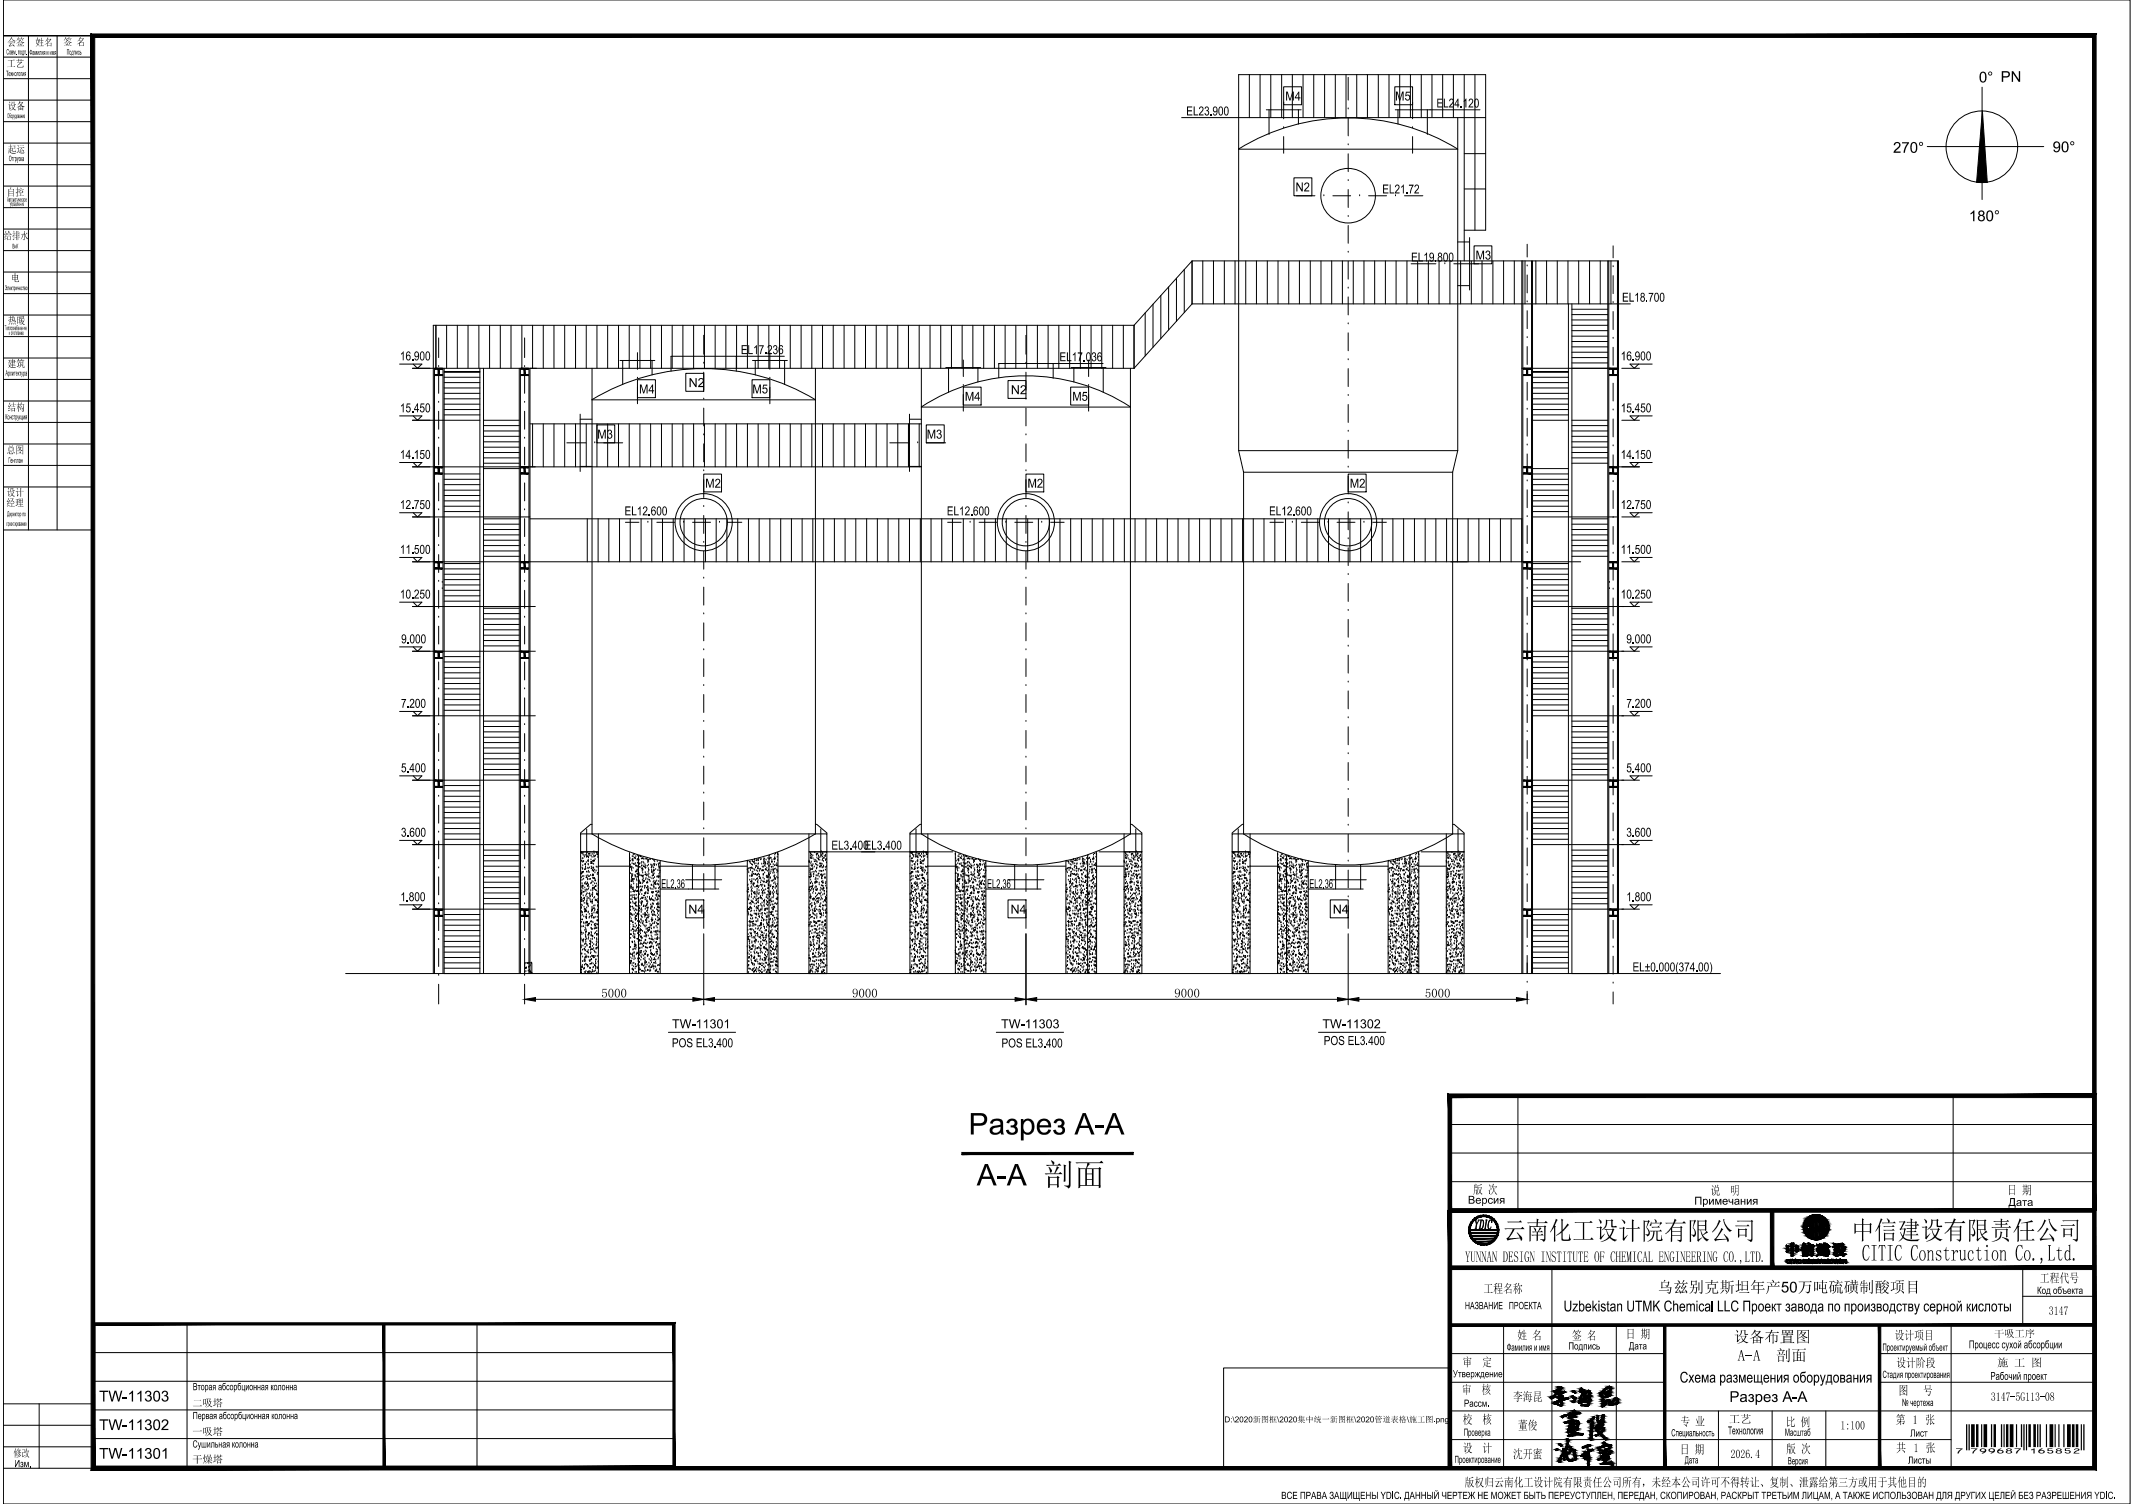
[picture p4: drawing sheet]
<svg xmlns="http://www.w3.org/2000/svg" width="624mm" height="440mm" viewBox="0 0 624 440" stroke-linecap="round" stroke-linejoin="round" font-family="sans-serif">
<defs><g id="words">
<g font-size="8.8">
<text x="283.4" y="331.8">Разрез А-А</text>
<text x="285.8" y="346.7">A-A 剖面</text>
</g>
<text font-size="7.6" x="571.2" y="423.3">7HTJQIR*bgfifc+</text>
<g font-size="7.5">
<text x="439.7" y="362.5">云南化工设计院有限公司</text>
<text x="541.6" y="362.4">中信建设有限责任公司</text>
</g>
<text font-size="6.7" x="544.8" y="368.8">CITIC Construction Co.,Ltd.</text>
<g font-size="4.5">
<text x="428.7" y="369.1">YUNNAN DESIGN INSTITUTE OF CHEMICAL ENGINEERING CO.,LTD.</text>
<text x="485.1" y="378">乌兹别克斯坦年产50万吨硫磺制酸项目</text>
<text x="507.2" y="392.6">设备布置图</text>
<text x="508.4" y="398">A-A</text>
<text x="519.6" y="398">剖面</text>
</g>
<g font-size="4.4">
<text x="579" y="24.1">0° PN</text>
<text x="553.8" y="44.7">270°</text>
<text x="600.5" y="44.5">90°</text>
<text x="576.1" y="64.7">180°</text>
<text x="457.5" y="383.6">Uzbekistan UTMK Chemical LLC Проект завода по производству серной кислоты</text>
<text x="491.4" y="404.4">Схема размещения оборудования</text>
<text x="29" y="409.9">TW-11303</text>
<text x="506" y="410.1">Разрез А-А</text>
<text x="29" y="418.3">TW-11302</text>
<text x="29" y="426.7">TW-11301</text>
</g>
<g font-size="3.7">
<text x="376" y="29.4">M4</text>
<text x="408.2" y="29.4">M5</text>
<text x="347.1" y="33.8">EL23.900</text>
<text x="420.3" y="31.4">EL24.120</text>
<text x="379" y="56">N2</text>
<text x="404.4" y="56.6">EL21.72</text>
<text x="412.9" y="76.5">EL19.800</text>
<text x="431.7" y="75.9">M3</text>
<text x="474.6" y="88.3">EL18.700</text>
<text x="117" y="105.4">16.900</text>
<text x="216.8" y="103.6">EL17.236</text>
<text x="310" y="105.6">EL17.036</text>
<text x="474.2" y="105.4">16.900</text>
<text x="201.5" y="113.2">N2</text>
<text x="187" y="115.1">M4</text>
<text x="220.1" y="115.1">M5</text>
<text x="282.3" y="117.2">M4</text>
<text x="295.8" y="115.3">N2</text>
<text x="313.7" y="117.2">M5</text>
<text x="117" y="120.6">15.450</text>
<text x="474.2" y="120.6">15.450</text>
<text x="174.7" y="128.3">M3</text>
<text x="271.1" y="128.3">M3</text>
<text x="117" y="134.2">14.150</text>
<text x="474.2" y="134.2">14.150</text>
<text x="206.4" y="142.6">M2</text>
<text x="300.6" y="142.6">M2</text>
<text x="394.9" y="142.6">M2</text>
<text x="117" y="148.9">12.750</text>
<text x="474.2" y="148.9">12.750</text>
<text x="182.7" y="150.7">EL12.600</text>
<text x="277" y="150.7">EL12.600</text>
<text x="371.3" y="150.7">EL12.600</text>
<text x="117" y="162">11.500</text>
<text x="474.2" y="162">11.500</text>
<text x="117" y="175.1">10.250</text>
<text x="474.2" y="175.1">10.250</text>
<text x="117.4" y="188.2">9.000</text>
<text x="475.8" y="188.2">9.000</text>
<text x="117.3" y="207">7.200</text>
<text x="475.8" y="207">7.200</text>
<text x="117.3" y="225.9">5.400</text>
<text x="475.8" y="225.9">5.400</text>
<text x="117.3" y="244.7">3.600</text>
<text x="475.8" y="244.7">3.600</text>
<text x="243.2" y="248.5">EL3.400EL3.400</text>
<text x="117.2" y="263.6">1.800</text>
<text x="193.4" y="259.8">EL2.36</text>
<text x="288.8" y="259.8">EL2.36</text>
<text x="383.1" y="259.8">EL2.36</text>
<text x="475.8" y="263.6">1.800</text>
<text x="201.4" y="267.2">N4</text>
<text x="295.6" y="267.2">N4</text>
<text x="390" y="267.2">N4</text>
<text x="477.6" y="284.1">EL±0.000(374.00)</text>
<text x="175.9" y="291.8">5000</text>
<text x="249.3" y="291.8">9000</text>
<text x="343.6" y="291.8">9000</text>
<text x="416.9" y="291.8">5000</text>
<text x="196.6" y="300.8">TW-11301</text>
<text x="292.9" y="300.8">TW-11303</text>
<text x="386.9" y="300.8">TW-11302</text>
<text x="387.3" y="305.7">POS EL3.400</text>
<text x="196.6" y="306.3">POS EL3.400</text>
<text x="293" y="306.4">POS EL3.400</text>
</g>
<g font-size="3.6">
<text x="431" y="349.2">版 次</text>
<text x="500.4" y="349.4">说</text>
<text x="506.2" y="349.4">明</text>
<text x="587.2" y="349.4">日 期</text>
<text x="596.8" y="375.1">工程代号</text>
<text x="434" y="378.1">工程名称</text>
<text x="599.4" y="384.6">3147</text>
<text x="443.9" y="391.8">姓 名</text>
<text x="459.9" y="391.9">签 名</text>
<text x="475.6" y="391.4">日 期</text>
<text x="554.3" y="391.8">设计项目</text>
<text x="427.9" y="399.6">审</text>
<text x="433.6" y="399.6">定</text>
<text x="554.8" y="399.9">设计阶段</text>
<text x="427.7" y="407.7">审</text>
<text x="433.4" y="407.7">核</text>
<text x="555.4" y="408">图</text>
<text x="562.6" y="408">号</text>
<text x="442.7" y="409.8">李海昆</text>
<text x="582.5" y="409.8">3147-5G113-08</text>
<text x="427.9" y="416.4">校</text>
<text x="433.7" y="416.4">核</text>
<text x="444.1" y="418.2">董俊</text>
<text x="491.6" y="417">专 业</text>
<text x="522.5" y="417.2">比 例</text>
<text x="538.5" y="418.2">1:100</text>
<text x="554.6" y="416.5">第 1 张</text>
<text x="427.9" y="424.8">设</text>
<text x="433.7" y="424.8">计</text>
<text x="491.4" y="425.2">日 期</text>
<text x="522.6" y="425">版 次</text>
<text x="554.8" y="424.7">共 1 张</text>
<text x="442.7" y="426.5">沈开蜜</text>
<text x="506.3" y="426.5">2026.4</text>
<text x="428.5" y="434.8">版权归云南化工设计院有限责任公司所有，未经本公司许可不得转让、复制、泄露给第三方或用于其他目的</text>
</g>
<g font-size="3.3">
<text x="584.3" y="399.7">施 工 图</text>
<text x="505.8" y="416.2">工艺</text>
</g>
<g font-size="3.2">
<text x="429.5" y="352.1">Версия</text>
<text x="495.7" y="352.4">Примечания</text>
<text x="587.7" y="352.7">Дата</text>
<text x="576.1" y="394.4">Процесс сухой абсорбции</text>
<text x="582.4" y="403.6">Рабочий проект</text>
<text x="505.6" y="419.6">Технология</text>
</g>
<g font-size="3">
<text x="2.1" y="13.3">会签</text>
<text x="10.3" y="13.4">姓名</text>
<text x="18.6" y="13.3">签 名</text>
<text x="2" y="19.6">工艺</text>
<text x="2.3" y="32.1">设备</text>
<text x="2.2" y="44.7">起运</text>
<text x="2" y="57.3">自控</text>
<text x="1.1" y="70">给排水</text>
<text x="3.2" y="82.3">电</text>
<text x="2.3" y="94.8">热暖</text>
<text x="2.2" y="107.4">建筑</text>
<text x="2.2" y="120.2">结构</text>
<text x="1.9" y="132.7">总图</text>
<text x="1.9" y="148.1">经理</text>
<text x="1.9" y="145.1">设计</text>
<text x="583.4" y="391.1">干吸工序</text>
<text x="56.2" y="411.4">二吸塔</text>
<text x="56.2" y="419.8">一吸塔</text>
<text x="3.9" y="426.1">修改</text>
<text x="56.2" y="427.8">干燥塔</text>
</g>
<g font-size="2.9">
<text x="428.6" y="382.9">НАЗВАНИЕ ПРОЕКТА</text>
<text x="596" y="378.4">Код объекта</text>
<text x="440.8" y="395.1">Фамилия и имя</text>
<text x="458.8" y="394.7">Подпись</text>
<text x="476.6" y="394.7">Дата</text>
<text x="550.8" y="395.1">Проектируемый объект</text>
<text x="56.4" y="406.6">Вторая абсорбционная колонна</text>
<text x="425.1" y="402.8">Утверждение</text>
<text x="550.8" y="403">Стадия проектирования</text>
<text x="428.3" y="411.5">Рассм.</text>
<text x="556.5" y="411.3">№ чертежа</text>
<text x="56.4" y="415.1">Первая абсорбционная колонна</text>
<text x="428.3" y="420">Проверка</text>
<text x="522.2" y="420">Масштаб</text>
<text x="56.3" y="423.4">Сушильная колонна</text>
<text x="489" y="420.1">Специальность</text>
<text x="558.9" y="420.2">Лист</text>
<text x="4.2" y="429.1">Изм.</text>
<text x="425.6" y="427.9">Проектирование</text>
<text x="492.9" y="428.1">Дата</text>
<text x="523.1" y="428.3">Версия</text>
<text x="558.2" y="428.1">Листы</text>
<text x="374.8" y="438.4">ВСЕ ПРАВА ЗАЩИЩЕНЫ YDIC. ДАННЫЙ ЧЕРТЕЖ НЕ МОЖЕТ БЫТЬ ПЕРЕУСТУПЛЕН, ПЕРЕДАН, СКОПИРОВАН, РАСКРЫТ ТРЕТЬИМ ЛИЦАМ, А ТАКЖЕ ИСПОЛЬЗОВАН ДЛЯ ДРУГИХ ЦЕЛЕЙ БЕЗ РАЗРЕШЕНИЯ YDIC.</text>
</g>
<text font-size="2.4" x="358.2" y="416">D:\2020新新新\2020新新新新新新新\2020新新新新\新新新.png</text>
<g font-size="2.2">
<text x="1.8" y="15.9">Совм. подп.</text>
<text x="8.6" y="16.1">Фамилия и имя</text>
<text x="19.5" y="16">Подпись</text>
<text x="1.8" y="22.3">Технология</text>
<text x="2.6" y="47.1">Отгрузка</text>
<text x="1.6" y="109.9">Архитектура</text>
<text x="1.6" y="122.7">Конструкция</text>
<text x="2.4" y="135.4">Генплан</text>
</g>
<g font-size="1.9">
<text x="2.1" y="34.5">Оборудование</text>
<text x="2.1" y="59">Автоматическое</text>
<text x="2.9" y="60.3">управление</text>
<text x="3.6" y="72.7">ВиК</text>
<text x="1.4" y="84.9">Электричество</text>
<text x="1.4" y="96.5">Теплоснабежение</text>
<text x="2.5" y="98">и отопление</text>
<text x="1.9" y="153.8">проектированию</text>
<text x="2.1" y="151">Директор по</text>
</g>
</g></defs>
<!-- layer: VHboundary -->
<path d="M26.7 430l585.6-1.1h-584.6zM26.7 430l585.6-1.1 1 1.1zM612.3 11v417.9l1 1.1zM612.3 11l1-1.1v420.1zM27.7 11h584.6l1-1.1zM26.7 9.9h586.6l-585.6 1.1zM26.7 9.9l1 419v-417.9zM26.7 9.9l1 419-1 1.1z" fill="#000" stroke="#000" stroke-width=".29"/>
<path d="M1 0h622.2v439.9h-622.2z" fill="none" stroke="#000" stroke-width=".29"/>
<g fill="none" stroke="#000" stroke-width=".29">
<path d="M1 10.4h26.2M1 16.7h26.2M8.3 10.4v144.6M16.7 10.4v144.6M27.2 10.4h-26.2h26.2M1 35.6h26.2M1 29.3h26.2M1 23h26.2M1 48.2h26.2M1 41.9h26.2M1 54.4h26.2M1 79.6h26.2"/>
<path d="M1 73.3h26.2M1 67h26.2M1 60.7h26.2M1 85.9h26.2M1 92.1h26.2M1 98.5h26.2M1 111h26.2M1 117.3h26.2M1 104.7h26.2M1 123.6h26.2M1 129.9h26.2M1 136.1h26.2"/>
<path d="M1 142.4h26.2M1 155h26.2M431.5 356.9h.5M431.5 359.4h.5M431.7 356.9l.3 1.2-.3 1.3M431.7 356.9l.3 1.2-.2 1.3M432.4 356.9h.4M432.7 356.9l-.7 1.2M433.1 356.9h.6a1.93 1.93 0 0 1-.4 2.6l-.6-.1M433.3 356.9l-.4 2.5M433.4 356.9l-.4 2.5M433.7 356.9a2.21 2.21 0 0 1-.4 2.6"/>
<path d="M434.3 359.5h.4M434.7 356.9h.4M434.9 356.9l-.4 2.6M435 356.9l-.5 2.6M436 356.9a2.49 2.49 0 0 0-.3 2.6M436.4 357.1l.1-.2-.1 .7-.1-.6-.3-.1a2.28 2.28 0 0 0-.3 2.6l.3-.1 .2-.6M427.8 370.7h62.8M430.3 361.5h7.7M430.8 362.3h6.7M431.6 363.2h5M591.8 370.8v16.7M591.8 379.2h21"/>
<path d="M424.2 395.9h62.9M439.9 387.5v42M454.1 387.5v42M472.9 387.5v42M487.1 387.5h125.7M549.9 395.9h62.9M570.9 387.5v42M1 416.9h26.2M1 410.6h26.2M11.5 410.6v18.9M424.2 404.3h62.9M424.2 412.7h188.6"/>
<path d="M502.8 412.7v16.8M518.5 412.7v16.8M534.2 412.7v16.8M549.9 404.3h62.9M1 429.5h26.2M1 423.2h26.2M424.2 421.1h146.7"/>
</g>
<g fill="#000" stroke="#000" stroke-width=".29">
<path d="M423.7 354l1 75.5v-75.5zM423.7 354l1 75.5h-1z"/>
<path d="M429.9 359.7l8.4 .1zM429.9 359.9l8.4-.1z"/>
<path d="M429.9 359.7v.2l8.4-.2zM429.9 359.9l8.4-.2v.2z"/>
<path d="M433.3 355.5l.8-.1v.4zM433.3 355.5l.1 .4 .7-.1zM432.4 355.8l.9-.3 .1 .4zM432.4 355.8l.2 .3 .8-.2zM431.7 356.1l.7-.3 .2 .3zM431.7 356.1l.2 .4 .7-.4zM431 356.7l.7-.6 .2 .4zM431 356.7l.3 .3 .6-.5zM431 356.7l.3 .3-.8 .4zM430.5 357.4l.3 .2 .5-.6zM430.5 357.4l.3 .2-.7 .5zM430.1 358.1l.3 .2 .4-.7zM430.1 358.1l.3 .2-.6 .6zM430.4 358.3l-.6 .6 .4 .1zM429.8 358.9l.4 .1-.5 .8zM430.2 359l-.5 .8h.4zM429.7 359.8h.4l-.3 .9zM430.1 359.8l-.3 .9 .4-.1zM429.8 360.7l.4-.1-.1 .9zM430.2 360.6l-.1 .9 .3-.2zM430.1 361.5l.3-.2v.9zM430.4 361.3v.9l.4-.2zM430.4 362.2l.4-.2 .2 .9zM430.8 362l.2 .9 .3-.3zM431 362.9l.3-.3 .4 .9zM431.3 362.6l.4 .9 .2-.4zM431.9 363.1l.5 .8-.7-.4zM431.9 363.1l.5 .8 .2-.4zM432.6 363.5l.7 .6-.9-.2zM432.6 363.5l.7 .6v-.4zM433.3 363.7l.8 .5-.8-.1zM433.3 363.7l.8 .5v-.4z"/>
<path d="M430 360.6h8.2zM430 360.7l8.2-.1z"/>
<path d="M430 360.5v.3l8.2-.3zM430 360.8l8.2-.3v.3z"/>
<path d="M430.3 361.3v.3l7.7-.3zM430.3 361.6l7.7-.3v.3z"/>
<path d="M430.8 362.2v.2l6.7-.2zM430.8 362.4l6.7-.2v.2z"/>
<path d="M431.6 363v.3l5-.3zM431.6 363.3l5-.3v.3z"/>
<path d="M434.1 363.8l.9 .3-.9 .1zM434.1 363.8l.9 .3-.1-.4zM434.9 363.7l.9 .2-.8 .2zM434.9 363.7l.9 .2-.2-.4zM435.6 363.5h1l-.8 .4zM435.6 363.5h1l-.3-.4zM436.3 363.1l.9-.2-.6 .6zM436.3 363.1l.9-.2-.3-.3zM436.9 362.6l.9-.3-.6 .6zM437.4 362l-.5 .6 .9-.3zM437.4 362l.8-.5-.4 .8zM437.8 361.3l-.4 .7 .8-.5zM438.4 360.7l-.2 .8-.4-.2zM438 360.6l-.2 .7 .6-.6zM438.5 359.8l-.1 .9-.4-.1zM438.1 359.8l-.1 .8 .5-.8zM438.4 359l.1 .8h-.4zM438 359.1l.1 .7 .3-.8zM438.2 358.1l.2 .9-.4 .1zM437.8 358.3l.2 .8 .2-1zM437.8 357.4l.4 .7-.4 .2zM437.4 357.6l.4 .7v-.9zM437.2 356.7l.6 .7-.4 .2zM437.2 356.7l-.2 .3 .4 .6zM436.6 356.1l.6 .6-.2 .3zM436.6 356.1l-.3 .4 .7 .5zM435.8 355.8l.8 .3-.3 .4zM435.8 355.8l-.2 .3 .7 .4zM435 355.5l.8 .3-.2 .3zM435 355.5l-.1 .4 .7 .2zM434.1 355.4l.9 .1-.1 .4zM434.1 355.4v.4l.8 .1z"/>
<path d="M424.2 371.3h188.6v-1zM424.2 370.3h188.6l-188.6 1z"/>
<path d="M486.7 387.5l.7 42v-42zM486.7 387.5l.7 42h-.7z"/>
<path d="M549.6 387.5l.7 42v-42zM549.6 387.5l.7 42h-.7z"/>
<path d="M424.2 387.9h188.6v-.7zM424.2 387.2h188.6l-188.6 .7z"/>
</g>
<!-- layer: TC_ATTRIB -->
<g fill="#000" stroke="#000" stroke-width=".29">
<path d="M424.2 353.5v1.1l188.6-1.1zM424.2 354.6l188.6-1.1v1.1z"/>
<path d="M518 354l1 16.8v-16.8zM518 354l1 16.8h-1z"/>
</g>
<!-- layer: 0 -->
<g fill="#000" stroke="#000" stroke-width=".29">
<path d="M580 32.4l1.4 21-3.1-.1zM529.2 356h.5zM529.3 358.7h.4zM530 356.3h2.8zM530.8 356.9h1.1zM530.9 355.8h.9zM532 355.6h1zM532.2 357.2h.6zM532.6 356.7h.2zM523.5 369.3h.1zM523.6 369.2h.1zM523.5 369.3h.2z"/>
<path d="M524.1 367.4h.2zM524 368.5h.2zM526.7 369.3h.2zM527 365.7h.1zM527 365.6h.2zM528.4 367.4h.2zM528.3 369.3h.2zM528.6 364.3l.2 .1zM529.1 368.4h.1zM529.3 364.3h.2zM529.4 361.5h.3zM530.4 361.9h.2z"/>
<path d="M530.5 362.2h.2zM530.7 369h.1zM531 362.1h.7zM531.1 368.5h.3zM531.4 369.5h.1zM531.4 368.4h.2zM531.9 365.4h.2zM532.2 361.9h.3zM532.3 363.9h.2zM534.2 364.2h.7zM534.2 365.1h.6zM534 368.5h.2z"/>
<path d="M534.2 365.6h.8zM534.3 365.3h.1zM534.4 363.9h.2zM534.8 369.2h.2zM535.5 369.5h.3zM536.6 366.6h.8zM536.7 369.4h.2zM536.9 364.4h.2zM536.8 367.1h.1zM536.8 364.6h.2zM537.1 367.4h.3zM537.4 365.3h.3z"/>
<path d="M537.4 366.3l.2-.1zM538.3 368.4h.1zM539 367.3h.6zM539.1 368.5h.2zM539.1 369.4h.2zM539.5 365.2h.2zM539.7 366.8h.2z"/>
<path d="M423.7 320v34h1zM423.7 320l1 1v33zM423.7 320l1 1 188.6-1zM424.7 321l188.6-1-1 1zM613.3 320l-1 1 1 33zM612.3 321l1 33h-1z"/>
<path d="M527.7 359.3h.3zM527.7 359.3h.3z"/>
<path d="M527.7 358.6h.3zM527.7 358.6h.3z"/>
<path d="M527.7 358.6l.3 .1zM527.7 358.6l.3 .1z"/>
<path d="M527.7 358.7l.3 .1zM527.7 358.7l.3 .1z"/>
<path d="M527.7 358.8l.3 .1zM527.7 358.8l.3 .1z"/>
<path d="M527.7 358.9l.3 .1zM527.7 358.9l.3 .1z"/>
<path d="M527.7 359l.3 .1zM527.7 359l.3 .1z"/>
<path d="M527.7 359.1l.3 .2zM527.7 359.1l.3 .2z"/>
<path d="M527.7 359.3l.3 .1zM527.7 359.3l.3 .1z"/>
<path d="M527.7 358.3l.3 .1zM527.7 358.3l.3 .1zM527.7 358.4h.3zM527.7 358.4h.3z"/>
<path d="M527.7 358.4l.3 .1zM527.7 358.4l.3 .1z"/>
<path d="M527.7 358.5h.3zM527.7 358.5l.3 .1z"/>
<path d="M527.7 359.4l.4 .3-.1-.3zM527.7 359.4l.4 .3h-.3z"/>
<path d="M527.8 358.1l.2 .2 .1-.2zM527.8 358.1l.2 .2h-.3z"/>
<path d="M527.8 359.7l.3 .1zM527.8 359.7l.3 .1z"/>
<path d="M527.8 359.8l.3 .1zM527.8 359.8l.3 .1zM527.8 359.9h.3zM527.8 359.9h.3z"/>
<path d="M527.8 358h.3zM527.8 358l.3 .1z"/>
<path d="M527.8 359.9l.4 .3-.1-.3zM527.8 359.9l.4 .3h-.3z"/>
<path d="M527.8 357.8l.3 .2v-.2zM527.8 357.8l.3 .2h-.3zM527.8 358h.3zM527.8 358h.3z"/>
<path d="M527.9 357.7h.3zM527.9 357.7l.2 .1z"/>
<path d="M528.3 358.3h.7zM528.3 358.3h.7z"/>
<path d="M528.3 358.5h.6zM528.3 358.5h.6z"/>
<path d="M528 357.4l.2 .3 .1-.3zM528 357.4l.2 .3h-.3z"/>
<path d="M528.1 357.3h.2zM528.1 357.3h.3z"/>
<path d="M528.1 357.3l.2 .1v-.1zM528.1 357.3l.2 .1h-.3z"/>
<path d="M528.1 357.2h.3zM528.1 357.2l.3 .1z"/>
<path d="M528.1 357.1h.4zM528.1 357.1l.3 .1z"/>
<path d="M528.2 357.1h.3zM528.2 357.1h.3z"/>
<path d="M528.2 357h.4zM528.2 357h.4z"/>
<path d="M528.2 357h.4zM528.2 357l.3 .1z"/>
<path d="M528.3 356.9h.3zM528.3 356.9h.3z"/>
<path d="M528.3 356.9h.3zM528.3 356.9l.3 .1z"/>
<path d="M528.3 356.9h.3zM528.3 356.9h.3z"/>
<path d="M528.3 356.8l.4 .1zM528.3 356.8l.4 .1z"/>
<path d="M528.3 356.9h.4zM528.3 356.9h.3z"/>
<path d="M528.4 356.8h.3zM528.4 356.8h.3z"/>
<path d="M528.2 358.7l.6 .1zM528.2 358.7l.6 .1z"/>
<path d="M528.2 358.8l.6 .1zM528.2 358.8l.6 .1z"/>
<path d="M528.2 358.9h.6zM528.2 358.9h.6z"/>
<path d="M528.2 358.9l.6 .1zM528.2 358.9l.6 .1z"/>
<path d="M528.2 359h.6zM528.2 359h.6z"/>
<path d="M528.2 359l.6 .1zM528.2 359l.6 .1z"/>
<path d="M528.2 359.1l.6 .2v-.2zM528.2 359.1l.6 .2h-.6z"/>
<path d="M528.2 359.3l.7 .1zM528.2 359.3l.7 .1z"/>
<path d="M528.4 356.7h.4zM528.4 356.7l.3 .1z"/>
<path d="M528.3 358.5h.6zM528.3 358.5l.5 .2z"/>
<path d="M528.2 359.4h.7zM528.2 359.4h.7z"/>
<path d="M528.3 358.5h.6zM528.3 358.5h.6z"/>
<path d="M528.3 359.4h.6zM528.3 359.4h.6z"/>
<path d="M528.3 359.4l.6 .1zM528.3 359.4l.6 .1z"/>
<path d="M528.3 359.5l.6 .1zM528.3 359.5l.6 .1z"/>
<path d="M528.5 356.6h.4zM528.5 356.6l.3 .1z"/>
<path d="M528.3 358.3h.6zM528.3 358.3h.7z"/>
<path d="M528.3 358.3l.6 .2v-.2zM528.3 358.3l.6 .2h-.6zM528.3 358.5h.6zM528.3 358.5h.6z"/>
<path d="M528.3 359.6h.7zM528.3 359.6h.7z"/>
<path d="M528.6 356.5h.4zM528.5 356.6h.4zM528.5 356.6h.4zM528.5 356.6h.4z"/>
<path d="M529 358.3h.7zM529 358.3h.7z"/>
<path d="M528.3 359.6h.7zM528.3 359.6h.7z"/>
<path d="M528.3 359.6h.8zM528.3 359.6h.8z"/>
<path d="M528.7 356.4h.4zM528.7 356.4l.3 .1h-.4z"/>
<path d="M528.8 356.3h.4zM528.8 356.3l.3 .1z"/>
<path d="M528.9 356.2h.5zM528.9 356.2l.3 .1h-.4zM528.8 356.3h.4zM528.8 356.3h.4z"/>
<path d="M529 356.1h.5zM529 356.1l.4 .1z"/>
<path d="M529.4 359.2h.3zM529.4 359.2h.3zM529.4 359.2h.3z"/>
<path d="M529.5 356.3l.2 .2zM529.3 356.5h.4z"/>
<path d="M529.3 356.5l.4 .1zM529.3 356.5l.4 .1h-.5z"/>
<path d="M529.2 356.6l.5 .2v-.2zM529.2 356.6l.5 .2h-.7z"/>
<path d="M529 356.8l.7 .2v-.2zM529 356.8l.7 .2h-.8z"/>
<path d="M528.9 357l.8 .1zM528.9 357l.8 .1h-.9z"/>
<path d="M528.8 357.1l.9 .2v-.2zM528.8 357.1l.9 .2h-1.1z"/>
<path d="M528.6 357.3h1.1zM528.6 357.3h1.1z"/>
<path d="M528.6 357.3l1.1 .3v-.3zM528.6 357.3l1.1 .3h-1.2z"/>
<path d="M528.5 357.6l1.2 .1zM528.5 357.6l1.2 .1z"/>
<path d="M528.4 357.7l1.3 .1zM528.4 357.7l1.3 .1z"/>
<path d="M528.4 357.8l1.3 .2v-.2zM528.4 357.8l1.3 .2h-1.4z"/>
<path d="M528.3 358l1.4 .1zM528.3 358l1.4 .1z"/>
<path d="M528.3 358.1h1.4zM528.3 358.1h1.4z"/>
<path d="M528.3 358.1l1.4 .2zM528.3 358.1l1.4 .2z"/>
<path d="M528.3 358.3h1.4zM528.3 358.3h1.4z"/>
<path d="M529 358.3h.7zM529 358.3h.7z"/>
<path d="M529.1 358.3h.6zM529.1 358.3h.6z"/>
<path d="M529.1 358.3l.6 .2v-.2zM529.1 358.3l.6 .2h-.5z"/>
<path d="M529.2 358.5h.5zM529.2 358.5h.5z"/>
<path d="M529.2 358.5l.5 .2zM529.2 358.5l.5 .2zM529.3 358.7h.4z"/>
<path d="M529.4 358.7h.3zM529.4 358.7h.3z"/>
<path d="M529.4 358.7h.3zM529.4 358.7h.3z"/>
<path d="M529.4 359.2l.3 .1zM529.4 359.3h.3z"/>
<path d="M529.4 359.3l.3 .1zM529.2 359.4h.5z"/>
<path d="M529.2 359.4h.5zM529.2 359.4h.5z"/>
<path d="M529.2 359.4l.5 .1zM529.2 359.4l.5 .1z"/>
<path d="M529.1 359.5l.6 .1zM529.1 359.5l.6 .1z"/>
<path d="M529.1 359.6h.6zM529.1 359.6h.6z"/>
<path d="M529.1 359.6h.6zM529.1 359.6h.6z"/>
<path d="M529.1 359.6h.6zM529.1 359.6h.6z"/>
<path d="M528.3 359.6l1.4 .2v-.2zM528.3 359.6l1.4 .2h-1.4z"/>
<path d="M528.3 359.8l1.4 .3v-.3zM528.3 359.8l1.4 .3h-1.3z"/>
<path d="M529.1 356h.6zM529 356.1h.5zM529 356.1h.5zM529 356.1h.5z"/>
<path d="M529.2 355.9h.5zM529.2 355.9l.5 .1zM529.1 356h.6z"/>
<path d="M529.2 355.9h.6zM529.2 355.9h.5z"/>
<path d="M529.3 355.9h.6zM529.3 355.9h.5z"/>
<path d="M529.4 355.8h.6zM529.3 355.9h.6z"/>
<path d="M529.4 355.8h.6zM529.4 355.8h.6z"/>
<path d="M530 356.7h.2zM530 356.7h.2z"/>
<path d="M530 356.7l.3 .1zM530 356.7l.3 .1z"/>
<path d="M529.5 355.7h.7zM529.4 355.8h.6z"/>
<path d="M530 356.8l.4 .1zM530 356.8l.4 .1z"/>
<path d="M529.6 355.7h.7zM529.6 355.7h.8z"/>
<path d="M529.6 355.7h.7zM529.6 355.7h.6z"/>
<path d="M530 356.9l.5 .1zM530 356.9l.5 .1z"/>
<path d="M530 357l.5 .2zM530 357l.5 .2z"/>
<path d="M530 357.2h.5zM530 357.2h.5z"/>
<path d="M530 357.2l.6 .2zM530 357.2l.6 .2z"/>
<path d="M529.7 355.6h.8zM529.6 355.7h.8z"/>
<path d="M530 357.4l.6 1.3v-1.3zM530 357.4l.6 1.3h-.6z"/>
<path d="M530 358.7l.6 .5v-.5zM530 358.7l.6 .5h-.6z"/>
<path d="M530 359.2l.6 .5v-.5zM530 359.2l.6 .5h-.6z"/>
<path d="M530 359.7l.6 .4v-.4zM530 359.7l.6 .4h-.6z"/>
<path d="M529.7 355.6h1zM529.7 355.6h1.1z"/>
<path d="M529.7 355.6h1zM529.7 355.6h1z"/>
<path d="M529.7 355.6h1zM529.7 355.6h.8z"/>
<path d="M530.8 357.2h1zM530.8 357.2h1z"/>
<path d="M529.8 355.5h1.1zM529.8 355.5h1.1z"/>
<path d="M529.8 355.5h1.1zM529.7 355.6h1.1z"/>
<path d="M529.9 355.5h1zM529.9 355.5h1.1z"/>
<path d="M529.9 355.5h1zM529.8 355.5h1.1z"/>
<path d="M531.1 355.2l.7 .1zM530.7 355.3h1.1z"/>
<path d="M530.9 355.8h.9zM530.9 355.8h.9zM530.8 355.8h1z"/>
<path d="M530.8 355.8h1zM530.8 355.8h1z"/>
<path d="M530.8 355.8h1.1zM530.7 355.8h1.2z"/>
<path d="M530.9 357.1l.9 .1zM530.9 357.1l.9 .1z"/>
<path d="M530.8 357.2h1zM530.8 357.2h1z"/>
<path d="M530.9 357.2h.9zM530.9 357.2h.9z"/>
<path d="M530.9 357.2l.9 1.9v-1.9zM530.9 357.2l.9 1.9h-.9z"/>
<path d="M530.9 359.1l.9 .1zM530.9 359.1l.9 .1z"/>
<path d="M530.9 359.2l.9 .9v-.9zM530.9 359.2l.9 .9h-.9z"/>
<path d="M530.7 355.3h1.2zM530.6 355.3h1.3z"/>
<path d="M530.8 356.9l1 .2 .1-.2zM530.8 356.9l1 .2h-.9z"/>
<path d="M530.7 355.8h1.3zM530.6 355.8h1.4z"/>
<path d="M530.7 356.9h1.2zM530.7 356.9h1.3z"/>
<path d="M530.7 356.9h1.2zM530.7 356.9h1.2zM530.8 356.9h1.1z"/>
<path d="M530.6 355.8l1.5 .1zM530.6 355.8l1.5 .1z"/>
<path d="M530.6 355.3h1.5zM530.6 355.3h1.5zM530.6 355.3h1.5zM530.6 355.3h1.5z"/>
<path d="M530.6 355.3l1.7 .1zM530.4 355.4h1.9z"/>
<path d="M530.6 355.9h1.6zM530.5 355.9h1.7z"/>
<path d="M530.6 356.6l1.5 .1zM530.6 356.6l1.5 .1z"/>
<path d="M530.6 356.7l1.4 .2 .1-.2zM530.6 356.7l1.4 .2h-1.3z"/>
<path d="M530.5 355.9h1.8zM530.4 355.9h1.9zM530.4 355.9h1.9zM530.4 355.9h1.9z"/>
<path d="M530.5 356.6h1.7zM530.5 356.6h1.6z"/>
<path d="M530.4 355.9h1.9zM530.4 355.9h1.9z"/>
<path d="M530.4 356.5h1.9zM530.4 356.5h1.9z"/>
<path d="M530.4 356.5h1.9zM530.4 356.5l1.8 .1z"/>
<path d="M530.4 355.9l2.1 .1zM530.3 356h2.2z"/>
<path d="M530.4 355.4h2zM530.4 355.4h2z"/>
<path d="M530.4 355.4h2.1zM530.3 355.4h2.2z"/>
<path d="M530.3 356.4h2.1zM530.3 356.4l2 .1z"/>
<path d="M530.3 356h2.3zM530.2 356h2.4z"/>
<path d="M530.3 355.4l2.4 .1zM530 355.5h2.7z"/>
<path d="M530.2 356.4h2.3zM530.2 356.4h2.2zM530.3 356.4h2.1zM530.3 356.4h2.1z"/>
<path d="M530.2 356l2.4 .1zM530.1 356.1h2.5zM530.1 356.1h2.5zM530.1 356.1h2.5z"/>
<path d="M530.2 356.4h2.4zM530.2 356.4h2.3z"/>
<path d="M530.1 356.1h2.6zM530 356.1h2.7z"/>
<path d="M530 356.1l2.8 .1zM530 356.1l2.8 .1zM530 356.2h2.8zM530 356.2h2.8z"/>
<path d="M530.1 356.3h2.6zM530.1 356.3l2.5 .1z"/>
<path d="M530 355.5h2.8zM529.9 355.5h2.9z"/>
<path d="M530 356.2h2.8zM530 356.2h2.8z"/>
<path d="M530 356.2l2.8 .1zM530 356.2l2.8 .1zM530 356.3h2.8z"/>
<path d="M530 356.3h2.8zM530 356.3h2.7z"/>
<path d="M532.6 356.7h.2zM532.5 356.7h.3z"/>
<path d="M532.5 356.7l.3 .2zM532.5 356.7l.3 .2h-.4z"/>
<path d="M532.4 356.9l.4 .1zM532.4 356.9l.4 .1h-.5z"/>
<path d="M532.3 357h.5zM532.2 357h.6z"/>
<path d="M532.2 357l.6 .2v-.2zM532.2 357l.6 .2h-.6zM532.2 357.2h.6z"/>
<path d="M532.2 357.2h.6zM532.2 357.2h.6zM532.2 357.2h.6zM532.2 357.2h.6z"/>
<path d="M532.2 357.2l.6 1.5v-1.5zM532.2 357.2l.6 1.5h-.6z"/>
<path d="M532.2 358.7l.6 .4v-.4zM532.2 358.7l.6 .4h-.6z"/>
<path d="M532.2 359.1l.6 .6v-.6zM532.2 359.1l.6 .6h-.6z"/>
<path d="M532.2 359.7l.6 .4v-.4zM532.2 359.7l.6 .4h-.6z"/>
<path d="M529.9 355.5h2.9zM529.9 355.5h2.9z"/>
<path d="M531.8 355.5l1.2 .1zM531.8 355.5l1.2 .1zM532 355.6h1z"/>
<path d="M532.1 355.6h.9zM532.1 355.6h.9z"/>
<path d="M532.2 355.6l.8 .1zM532.2 355.6l.8 .1z"/>
<path d="M532.2 355.7h.9zM532.2 355.7h.9z"/>
<path d="M532.4 355.7l.8 .1zM532.4 355.7l.8 .1z"/>
<path d="M533 356.3l.2 .1zM533 356.3l.2 .1z"/>
<path d="M533 356.4l.3 .1zM533 356.4l.3 .1z"/>
<path d="M532.5 355.8h.8zM532.5 355.8h.8z"/>
<path d="M533.3 356.1h.5zM533.3 356.1h.5z"/>
<path d="M533 356.5h.4zM533 356.5h.4z"/>
<path d="M532.7 355.8l.7 .1zM532.7 355.8l.7 .1z"/>
<path d="M533 356.5l.6 .1zM533 356.5l.6 .1z"/>
<path d="M532.9 355.9h.6zM532.9 355.9h.6z"/>
<path d="M532.9 355.9l.7 .1zM532.9 355.9l.7 .1z"/>
<path d="M533 356.6l.6 .1zM533 356.6l.6 .1z"/>
<path d="M533 356.7l.8 .2zM533 356.7l.8 .2z"/>
<path d="M533.1 356l.6 .1zM533.1 356l.6 .1z"/>
<path d="M533 358.9l.7 .2v-.2zM533 358.9l.7 .2h-.7z"/>
<path d="M533 359.1l.7 .2zM533 359.1l.7 .2z"/>
<path d="M533 359.3l.7 .1v-.1zM533 359.3l.7 .1h-.7z"/>
<path d="M533 358.6l.7 .1zM533 358.6l.7 .1z"/>
<path d="M533 358.7l.7 .2v-.2zM533 358.7l.7 .2h-.7z"/>
<path d="M533 359.4l.7 .1zM533 359.4l.7 .1z"/>
<path d="M533 359.5l.8 .1zM533 359.5l.8 .1z"/>
<path d="M533.2 356.1h.6zM533.2 356.1h.6z"/>
<path d="M533 356.9l.9 .1-.1-.1zM533 356.9l.9 .1h-.9z"/>
<path d="M533 358.4l.8 .1zM533 358.4l.8 .1z"/>
<path d="M533 358.5l.7 .1 .1-.1zM533 358.5l.7 .1h-.7z"/>
<path d="M533.3 356.1l.6 .1zM533.3 356.1l.6 .1z"/>
<path d="M533 358.3l.8 .1zM533 358.3l.8 .1z"/>
<path d="M533 358.4h.8zM533 358.4h.8z"/>
<path d="M533 359.6h.8zM533 359.6h.8z"/>
<path d="M533 357l.9 .1zM533 357l.9 .1z"/>
<path d="M533 358.3h.9zM533 358.3h.9zM533 358.3h.9zM533 358.3h.9z"/>
<path d="M533 358.3h.9zM533 358.3h.8z"/>
<path d="M533.3 356.2l.6 .1zM533.3 356.2l.6 .1z"/>
<path d="M533 359.6h.9zM533 359.6h.9z"/>
<path d="M533 359.6h.9zM533 359.6h.9z"/>
<path d="M533 357.1l1 .1zM533 357.1l1 .1z"/>
<path d="M533.9 359.6h.5zM533.9 359.6h.5z"/>
<path d="M533.4 356.3h.6zM533.4 356.3h.6z"/>
<path d="M533.5 356.3l.6 .1zM533.5 356.3l.6 .1z"/>
<path d="M533 357.2l1.1 .2-.1-.2zM533 357.2l1.1 .2h-1.1z"/>
<path d="M533.6 356.4h.5zM533.6 356.4h.5z"/>
<path d="M533.6 356.4l.6 .2zM533.6 356.4l.6 .2z"/>
<path d="M533 357.4l1.2 .1zM533 357.4l1.2 .1z"/>
<path d="M533 357.5l1.3 .2-.1-.2zM533 357.5l1.3 .2h-1.3z"/>
<path d="M533.8 356.6h.4zM533.8 356.6h.4z"/>
<path d="M533.9 356.6l.5 .2zM533.9 356.6l.5 .2z"/>
<path d="M533 357.7l1.4 .3-.1-.3zM533 357.7l1.4 .3h-1.4z"/>
<path d="M534.3 358.7h.2zM534.3 358.7h.2z"/>
<path d="M534 356.8l.4 .1zM534 356.8l.4 .1z"/>
<path d="M533 358l1.4 .2v-.2zM533 358l1.4 .2h-1.4z"/>
<path d="M533 359.8l1.3 .4 .1-.4zM533 359.8l1.3 .4h-1.3z"/>
<path d="M533 358.2l1.4 .1zM533 358.2l1.4 .1z"/>
<path d="M533.9 358.3h.5zM533.9 358.3h.5z"/>
<path d="M533.9 358.3h.5zM533.9 358.3h.5z"/>
<path d="M534 358.3l.5 .2zM534 358.3l.5 .2z"/>
<path d="M534 359.6h.4zM534 359.6h.4z"/>
<path d="M533.9 359.6h.5zM533.9 359.6h.5z"/>
<path d="M533 359.6l1.4 .2v-.2zM533 359.6l1.4 .2h-1.4z"/>
<path d="M534.1 356.9h.3zM534.1 356.9h.3z"/>
<path d="M534.1 356.9h.3zM534.1 356.9h.3z"/>
<path d="M534.1 356.9h.3zM534.1 356.9h.3z"/>
<path d="M534.1 356.9l.4 .1zM534.1 356.9l.4 .1z"/>
<path d="M534 358.5h.5zM534 358.5h.5z"/>
<path d="M534.1 358.5l.4 .1zM534.1 358.5l.4 .1z"/>
<path d="M534.1 358.6h.4zM534.1 358.6h.4zM534.2 358.6h.3zM534.2 358.6h.3z"/>
<path d="M534.3 359.2l.2 .1zM534.3 359.2l.2 .1z"/>
<path d="M534.3 359.3h.2zM534.2 359.3h.3z"/>
<path d="M534.2 359.3h.3zM534.2 359.3h.3z"/>
<path d="M534.1 359.3l.4 .1zM534.1 359.3l.4 .1z"/>
<path d="M534.1 359.4l.4 .1zM534.1 359.4l.4 .1z"/>
<path d="M534 359.5h.5zM534 359.5h.5z"/>
<path d="M534 359.5h.5zM534 359.5l.4 .1z"/>
<path d="M534.1 357h.4zM534.1 357h.4z"/>
<path d="M534.2 358.6l.3 .1zM534.2 358.6l.3 .1z"/>
<path d="M534.3 358.7h.2zM534.3 358.7h.2z"/>
<path d="M534.1 357l.4 .1zM534.1 357l.4 .1z"/>
<path d="M534.2 357.1h.4zM534.2 357.1h.4z"/>
<path d="M534.2 357.1l.5 .1zM534.2 357.1l.5 .1z"/>
<path d="M534.3 357.2l.4 .1zM534.3 357.2l.4 .1z"/>
<path d="M534.4 357.3h.3zM534.4 357.3h.3z"/>
<path d="M534.4 357.3l.3 .1zM534.4 357.3l.3 .1z"/>
<path d="M534.4 357.4l.3 .1zM534.4 357.4l.3 .1zM534.4 357.5h.3zM534.4 357.5h.3z"/>
<path d="M534.4 357.5h.3zM534.4 357.5h.3z"/>
<path d="M534.7 359h.3zM534.7 359h.3z"/>
<path d="M534.5 357.5h.3zM534.5 357.5h.3z"/>
<path d="M534.5 357.5l.4 .3-.1-.3zM534.5 357.5l.4 .3h-.3z"/>
<path d="M534.6 357.8l.3 .1zM534.6 357.8l.3 .1z"/>
<path d="M534.6 357.9l.4 .2zM534.6 357.9l.4 .2z"/>
<path d="M534.6 359.9l.3 .2v-.2zM534.6 359.9l.3 .2h-.3zM534.6 360.1h.3zM534.6 360.1h.3z"/>
<path d="M534.7 358.1h.3zM534.7 358.1h.3z"/>
<path d="M534.7 358.1l.3 .2zM534.7 358.1l.3 .2z"/>
<path d="M534.7 359.8h.3zM534.7 359.8h.3z"/>
<path d="M534.7 359.8h.3zM534.7 359.8l.2 .1z"/>
<path d="M534.7 358.3l.3 .2zM534.7 358.3l.3 .2z"/>
<path d="M534.7 359.5l.3 .1zM534.7 359.5l.3 .1zM534.7 359.6h.3zM534.7 359.6h.3z"/>
<path d="M534.7 359.6h.3zM534.7 359.6h.3z"/>
<path d="M534.7 359.6h.3zM534.7 359.6l.3 .2z"/>
<path d="M534.7 358.5l.3 .1zM534.7 358.5l.3 .1z"/>
<path d="M534.7 358.6l.3 .2v-.2zM534.7 358.6l.3 .2h-.3zM534.7 358.8h.3zM534.7 358.8h.3z"/>
<path d="M534.7 358.8l.3 .2v-.2zM534.7 358.8l.3 .2h-.3z"/>
<path d="M534.7 359l.3 .3v-.3zM534.7 359l.3 .3h-.3z"/>
<path d="M534.7 359.3l.3 .1v-.1zM534.7 359.3l.3 .1h-.3z"/>
<path d="M534.7 359.4h.3zM534.7 359.4l.3 .1zM534.7 359.5h.3zM534.7 359.5h.3z"/>
<path d="M522.6 364.4h.5zM522.6 364.4h.5z"/>
<path d="M522.7 364.3h.2zM522.7 364.3h.2z"/>
<path d="M522.7 365.1h.6zM522.7 365.1h.6z"/>
<path d="M522.7 365.7h.6zM522.7 365.7h.6z"/>
<path d="M522.7 366h.6zM522.7 366h.6z"/>
<path d="M522.7 368.9h.2zM522.7 368.9h.2z"/>
<path d="M522.7 368.8h.3zM522.7 368.8h.3z"/>
<path d="M522.7 369.2h.3zM522.7 369.2h.3z"/>
<path d="M522.8 368.7h.2zM522.8 368.7h.2z"/>
<path d="M522.7 364.3h.2zM522.7 364.3h.2z"/>
<path d="M522.8 368.6h.3zM522.8 368.6h.3z"/>
<path d="M522.7 366.3h.1zM522.7 366.3h.2z"/>
<path d="M522.7 364.3l.3 .1zM522.7 364.3l.3 .1z"/>
<path d="M522.9 368.5h.3zM522.9 368.5h.3z"/>
<path d="M522.7 366.2h.2zM522.7 366.2l.2 .1z"/>
<path d="M522.7 368.8l.2 .1zM522.7 368.8l.2 .1z"/>
<path d="M522.7 368.9h.2zM522.7 368.9h.2z"/>
<path d="M522.7 368.9l.2 .1zM522.7 368.9l.2 .1z"/>
<path d="M522.7 369h.3zM522.7 369h.3z"/>
<path d="M522.7 368.8h.3zM522.7 368.8h.2z"/>
<path d="M522.7 369l.3 .1zM522.7 369l.3 .1z"/>
<path d="M522.7 369.1l.3 .1zM522.7 369.1l.3 .1z"/>
<path d="M522.6 364.4h.4zM522.6 364.4h.4z"/>
<path d="M522.6 364.4h.5zM522.6 364.4h.5z"/>
<path d="M522.8 368.7h.2zM522.8 368.7l.2 .1z"/>
<path d="M522.7 369.2h.4zM522.7 369.2h.4z"/>
<path d="M522.7 366.2h.4zM522.7 366.2h.4z"/>
<path d="M522.7 366.2h.4zM522.7 366.2h.2z"/>
<path d="M522.8 368.7h.3zM522.8 368.7h.2z"/>
<path d="M522.8 369.2l.3 .1zM522.8 369.2l.3 .1z"/>
<path d="M522.8 369.3h.3zM522.8 369.3h.3z"/>
<path d="M523.1 369.4h.4zM523.1 369.4h.4z"/>
<path d="M522.7 364.4l.6 .1zM522.7 364.4l.6 .1z"/>
<path d="M522.7 366.2h.4zM522.7 366.2h.4z"/>
<path d="M522.8 368.6h.3zM522.8 368.6l.3 .1z"/>
<path d="M522.8 369.3h.4zM522.8 369.3h.4z"/>
<path d="M523.1 369.5h.3zM523.1 369.5h.3z"/>
<path d="M522.7 366.1h.5zM522.7 366.1h.5z"/>
<path d="M522.7 366.1h.5zM522.7 366.1l.4 .1z"/>
<path d="M522.9 368.5h.3zM522.9 368.5h.4z"/>
<path d="M522.9 368.5h.3zM522.9 368.5l.2 .1z"/>
<path d="M522.8 369.3h.5zM522.8 369.3h.5z"/>
<path d="M522.7 366.1h.5zM522.7 366.1h.5z"/>
<path d="M522.7 364.7l.6 .4v-.4zM522.7 364.7l.6 .4h-.6z"/>
<path d="M522.7 365.1l.6 .2v-.2zM522.7 365.1l.6 .2h-.6z"/>
<path d="M522.7 365.3l.6 .1zM522.7 365.3l.6 .1z"/>
<path d="M522.7 365.4l.6 .3v-.3zM522.7 365.4l.6 .3h-.6z"/>
<path d="M522.7 365.7h.6zM522.7 365.7h.6z"/>
<path d="M522.7 365.9l.6 .1zM522.7 365.9l.6 .1z"/>
<path d="M522.7 366h.6zM522.7 366h.6z"/>
<path d="M522.6 366h.7zM522.6 366l.6 .1z"/>
<path d="M522.7 364.6h.6zM522.7 364.6h.7z"/>
<path d="M522.7 364.6l.6 .1zM522.7 364.6l.6 .1z"/>
<path d="M522.7 364.7h.6zM522.7 364.7h.6z"/>
<path d="M522.7 365.8h.6zM522.7 365.8l.6 .1z"/>
<path d="M523.3 368.5h.3zM523.3 368.5h.3z"/>
<path d="M522.9 368.5h.4zM522.9 368.5h.4z"/>
<path d="M522.9 369.3h.4zM522.9 369.3h.4z"/>
<path d="M522.9 369.3l.5 .1zM522.9 369.3l.5 .1z"/>
<path d="M523.1 369.5h.3zM523.1 369.5h.2z"/>
<path d="M523.1 368.5h.4zM523 368.5h.5z"/>
<path d="M523.5 368.7h.2zM523.5 368.7h.2z"/>
<path d="M523.1 369.4h.4zM523.1 369.4l.3 .1z"/>
<path d="M523 368.5h.6zM523 368.5h.6z"/>
<path d="M523 368.5h.6zM523 368.5h.6z"/>
<path d="M523 369.4h.6zM523 369.4h.5z"/>
<path d="M523.3 368.5h.3zM523.3 368.5h.3z"/>
<path d="M523.4 368.5l.2 .1zM523.4 368.5l.2 .1z"/>
<path d="M523.4 369.3h.2zM523.4 369.3h.2zM523.4 369.3h.2zM523.4 369.3h.2z"/>
<path d="M523.4 369.3l.2 .1zM523.4 369.3l.2 .1z"/>
<path d="M522.9 369.4h.7zM522.9 369.4h.7z"/>
<path d="M523.5 368.6h.2zM523.5 368.6h.2z"/>
<path d="M523.5 368.6l.2 .1zM523.5 368.6l.2 .1z"/>
<path d="M523.5 368.7h.2zM523.5 368.7h.2z"/>
<path d="M523.6 368.7h.1zM523.6 368.7h.1z"/>
<path d="M523.9 369h.3zM523.9 369h.3z"/>
<path d="M523.9 369.4h.3zM523.9 369.4h.3z"/>
<path d="M524 364.6h.7zM524 364.6h.7z"/>
<path d="M524 364.5h.7zM524 364.5h.7z"/>
<path d="M524 364.6h.7zM524 364.6h.7z"/>
<path d="M524 365.7h.7zM524 365.7h.7z"/>
<path d="M524 365.9h.7zM524 365.9h.7z"/>
<path d="M524.1 363.7h.7zM524.1 363.7h.7z"/>
<path d="M524.1 364.5h.6zM524.1 364.5h.6z"/>
<path d="M524.1 365.3h.6zM524.1 365.3h.6z"/>
<path d="M524.1 365.7h.6zM524.1 365.7h.6z"/>
<path d="M523.9 369.4l.2 .1zM523.9 369.4l.2 .1z"/>
<path d="M524 368.5h.2zM524 368.5h.2z"/>
<path d="M523.9 368.5l.3 .3v-.3zM523.9 368.5l.3 .3h-.3z"/>
<path d="M523.9 368.8l.3 .1zM523.9 368.8l.3 .1z"/>
<path d="M523.9 368.9l.3 .1zM523.9 368.9l.3 .1z"/>
<path d="M523.9 369l.3 .4v-.4zM523.9 369l.3 .4h-.3z"/>
<path d="M523.9 369.4h.3zM523.9 369.4h.3z"/>
<path d="M524 369.4h.2zM523.9 369.4h.2z"/>
<path d="M524.1 367.4h.2zM524.1 367.4h.2z"/>
<path d="M524.4 368.5h.3zM524.4 368.5h.3z"/>
<path d="M524.4 368.5h.9zM524.4 368.5h.9z"/>
<path d="M524.1 367.4h.3zM524.1 367.4h.2z"/>
<path d="M524.1 363.6l.5 .1zM524.1 363.6l.5 .1z"/>
<path d="M524.1 367.4h.4zM524.1 367.4h.3z"/>
<path d="M524.1 367.3h.5zM524.1 367.3l.4 .1z"/>
<path d="M524.5 368.4l.1 .1zM524.4 368.5h.2z"/>
<path d="M524.1 363.7h.6zM524.1 363.7h.6z"/>
<path d="M524.1 363.8l.6 .2zM524.1 363.8l.6 .2z"/>
<path d="M524.1 364l.6 .1zM524.1 364l.6 .1z"/>
<path d="M524.1 364.1h.6zM524.1 364.1h.6z"/>
<path d="M524.1 364.1l.6 .1zM524.1 364.1l.6 .1z"/>
<path d="M524.1 364.2l.6 .3v-.3zM524.1 364.2l.6 .3h-.6z"/>
<path d="M524 364.5h.7zM524 364.5h.7z"/>
<path d="M524 364.6l.7 .1zM524 364.6l.7 .1z"/>
<path d="M524 364.7h.7zM524 364.7h.7z"/>
<path d="M524.1 364.7l.6 .4v-.4zM524.1 364.7l.6 .4h-.6z"/>
<path d="M524.1 365.1h.6zM524.1 365.1h.6z"/>
<path d="M524.1 365.1l.6 .2v-.2zM524.1 365.1l.6 .2h-.6z"/>
<path d="M524.1 365.3l.6 .4v-.4zM524.1 365.3l.6 .4h-.6z"/>
<path d="M524 365.7h.7zM524 365.7h.7z"/>
<path d="M524 365.8l.7 .1zM524 365.8l.7 .1z"/>
<path d="M524.1 365.9l.6 .5v-.5zM524.1 365.9l.6 .5h-.6z"/>
<path d="M524.1 366.4l.6 .1zM524.1 366.4l.6 .1z"/>
<path d="M524.1 366.5l.6 .2v-.2zM524.1 366.5l.6 .2h-.6z"/>
<path d="M524.1 366.7l.6 .1zM524.1 366.7l.6 .1z"/>
<path d="M524.1 366.8l.6 .4v-.4zM524.1 366.8l.6 .4h-.6z"/>
<path d="M524.1 367.2h.6zM524.1 367.2l.5 .1z"/>
<path d="M524.1 363.8h.6zM524.1 363.8h.6z"/>
<path d="M524.1 363.8h.6zM524.1 363.8h.6z"/>
<path d="M524 364.6h.7zM524 364.6h.7z"/>
<path d="M524.4 368.5h.3zM524.4 368.5h.3z"/>
<path d="M524.4 368.5h.3zM524.4 368.5h.3z"/>
<path d="M524.1 363.7l.7 .1zM524.1 363.7l.7 .1z"/>
<path d="M524.1 363.8h.7zM524.1 363.8h.6z"/>
<path d="M524.8 368.5h.5zM524.8 368.5h.5z"/>
<path d="M524.4 368.5h.4zM524.4 368.5h.4z"/>
<path d="M524.8 368.5h.5zM524.8 368.5h.5z"/>
<path d="M524.9 368.5h.4zM524.9 368.5h.4z"/>
<path d="M524.7 369.4h.2zM524.7 369.4h.3z"/>
<path d="M524.7 369.4h.2zM524.7 369.4h.2z"/>
<path d="M524.7 369.4h.2zM524.7 369.4h.2z"/>
<path d="M524.6 368.5l.4 .1zM524.6 368.5l.4 .1z"/>
<path d="M524.7 368.6l.3 .3v-.3zM524.7 368.6l.3 .3h-.3z"/>
<path d="M524.7 368.9h.3zM524.7 368.9h.3z"/>
<path d="M524.7 368.9l.3 .1zM524.7 368.9l.3 .1z"/>
<path d="M524.7 369l.3 .1zM524.7 369l.3 .1z"/>
<path d="M524.7 369.1l.3 .3v-.3zM524.7 369.1l.3 .3h-.3z"/>
<path d="M524.6 368.5h.6zM524.6 368.5h.6z"/>
<path d="M525 368.5h.2zM525 368.5h.1z"/>
<path d="M524.9 368.5h.4zM524.9 368.5h.4z"/>
<path d="M524.4 368.5h.9zM524.4 368.5h.9z"/>
<path d="M524.4 368.5h.9zM524.4 368.5h.9z"/>
<path d="M524.5 368.5h.8zM524.5 368.5h.7z"/>
<path d="M524.8 368.5h.5zM524.8 368.5h.5z"/>
<path d="M525.4 364.6h.7zM525.4 364.6h.7z"/>
<path d="M525.4 366h.6zM525.4 366h.6z"/>
<path d="M525.4 366h.6zM525.4 366h.6z"/>
<path d="M525.4 366.1h.5zM525.4 366.1h.5z"/>
<path d="M525.6 364.4h.3zM525.6 364.4h.3z"/>
<path d="M525.5 366.2h.1zM525.5 366.2h.2z"/>
<path d="M525.5 366.2h.1zM525.5 366.2h.1z"/>
<path d="M525.5 368.5l.2 .4v-.4zM525.5 368.5l.2 .4h-.2z"/>
<path d="M525.5 368.9l.2 .1zM525.5 368.9l.2 .1z"/>
<path d="M525.5 369l.2 .4v-.4zM525.5 369l.2 .4h-.2z"/>
<path d="M525.6 364.3h.2zM525.6 364.3h.2z"/>
<path d="M525.6 364.3l.3 .1zM525.6 364.3l.3 .1z"/>
<path d="M525.5 366.1h.4zM525.5 366.1l.2 .1z"/>
<path d="M525.6 364.4l.3 .1zM525.6 364.4l.3 .1z"/>
<path d="M525.9 368.8h.2zM525.9 368.8h.2z"/>
<path d="M525.9 369h.2zM525.9 369h.2z"/>
<path d="M525.5 364.5h.5zM525.5 364.5h.5z"/>
<path d="M525.4 366.1h.5zM525.4 366.1h.5z"/>
<path d="M525.9 368.8h.3zM525.9 368.8h.3z"/>
<path d="M525.9 369.2h.3zM525.9 369.2h.3z"/>
<path d="M525.5 364.5h.5zM525.5 364.5h.5z"/>
<path d="M526 368.6h.2zM526 368.6h.2z"/>
<path d="M522.7 364.5l3.4 .1zM522.7 364.5l3.4 .1z"/>
<path d="M525.4 366h.6zM525.4 366h.7z"/>
<path d="M525.4 366h.6zM525.4 366h.6z"/>
<path d="M525.4 366h.6zM525.4 366l.5 .1z"/>
<path d="M526 369.3h.3zM526 369.3h.3z"/>
<path d="M525.4 364.8l.7 .3v-.3zM525.4 364.8l.7 .3h-.7z"/>
<path d="M525.4 365.1l.7 .1v-.1zM525.4 365.1l.7 .1h-.7z"/>
<path d="M525.4 365.2l.7 .1zM525.4 365.2l.7 .1z"/>
<path d="M525.4 365.3l.7 .2v-.2zM525.4 365.3l.7 .2h-.7z"/>
<path d="M525.4 365.5l.7 .2v-.2zM525.4 365.5l.7 .2h-.7z"/>
<path d="M522.7 365.7l3.4 .1zM522.7 365.7l3.4 .1z"/>
<path d="M525.4 365.8l.7 .2zM525.4 365.8l.7 .2z"/>
<path d="M525.4 366h.7zM525.4 366h.7z"/>
<path d="M526.1 369.3h.3zM526.1 369.3h.3z"/>
<path d="M525.4 364.7h.7zM525.4 364.7l.7 .1z"/>
<path d="M526.1 368.5h.3zM526.1 368.5h.3z"/>
<path d="M526.1 369.4h.4zM526.1 369.4h.4z"/>
<path d="M525.4 364.6h.7zM525.4 364.6h.7z"/>
<path d="M525.4 364.6l.7 .1zM525.4 364.6l.7 .1z"/>
<path d="M525.4 364.7h.7zM525.4 364.7h.7z"/>
<path d="M525.9 368.8h.2zM525.9 368.8h.2z"/>
<path d="M525.9 368.8l.2 .1zM525.9 368.8l.2 .1z"/>
<path d="M525.9 368.9l.2 .1zM525.9 368.9l.2 .1z"/>
<path d="M525.9 369h.2zM525.9 369h.2z"/>
<path d="M525.9 369h.2zM525.9 369h.2z"/>
<path d="M525.9 369l.2 .1zM525.9 369l.2 .1z"/>
<path d="M525.9 369.1l.3 .1zM525.9 369.1l.3 .1z"/>
<path d="M525.9 368.7l.3 .1zM525.9 368.7l.3 .1z"/>
<path d="M525.9 368.8h.3zM525.9 368.8h.2z"/>
<path d="M526 368.6l.2 .1zM526 368.6l.2 .1z"/>
<path d="M526 368.7h.2zM526 368.7h.2z"/>
<path d="M525.9 369.2h.3zM525.9 369.2h.3z"/>
<path d="M525.9 369.2h.4zM525.9 369.2h.4z"/>
<path d="M526 369.2l.3 .1zM526 369.2l.3 .1z"/>
<path d="M526 368.6h.3zM526 368.6h.2z"/>
<path d="M526 369.3h.4zM526 369.3h.4z"/>
<path d="M526.3 369.4h.4zM526.3 369.4h.4z"/>
<path d="M526.1 368.5h.3zM526.1 368.5l.2 .1z"/>
<path d="M526.1 369.3l.4 .1zM526.1 369.3l.4 .1z"/>
<path d="M526.4 368.5h.4zM526.4 368.5h.4z"/>
<path d="M526.1 368.5h.3zM526.1 368.5h.3z"/>
<path d="M526.5 369.4h.3zM526.5 369.4h.3z"/>
<path d="M526.4 369.5h.2zM526.4 369.5h.1z"/>
<path d="M526.3 368.5h.4zM526.2 368.5h.5z"/>
<path d="M526.3 369.4h.4zM526.3 369.4l.3 .1z"/>
<path d="M526.3 369.4h.4zM526.3 369.4h.4z"/>
<path d="M526.2 368.5h.5zM526.1 368.5h.6z"/>
<path d="M526.1 368.5h.7zM526.1 368.5h.7z"/>
<path d="M526.7 369.3h.2zM526.7 369.3h.2z"/>
<path d="M526.2 369.4h.5zM526.2 369.4h.5z"/>
<path d="M526.1 368.5h.7zM526.1 368.5h.7z"/>
<path d="M526.1 369.4h.7zM526.1 369.4h.7z"/>
<path d="M526.1 369.4h.7zM526.1 369.4h.6z"/>
<path d="M526.4 368.5h.4zM526.4 368.5h.4z"/>
<path d="M526.6 368.5l.3 .1zM526.6 368.5l.3 .1z"/>
<path d="M526.6 369.3h.2zM526.5 369.4h.3z"/>
<path d="M526.7 368.6h.2zM526.7 368.6h.2z"/>
<path d="M526.7 368.6h.2zM526.7 368.6h.2z"/>
<path d="M526.7 369.3h.2zM526.6 369.3h.2z"/>
<path d="M526.7 368.6l.2 .1zM526.7 368.6l.2 .1z"/>
<path d="M526.7 368.7h.2zM526.7 368.7h.2z"/>
<path d="M526.7 369.3h.2zM526.7 369.3h.2z"/>
<path d="M527 365.6h.2zM527 365.6h.2z"/>
<path d="M527 365.5h.3zM527 365.5h.3z"/>
<path d="M527 365.5l.2 .1zM527 365.5l.2 .1z"/>
<path d="M527 365.6h.2zM527 365.6h.2z"/>
<path d="M527.3 364.9h.7zM527.3 364.9h.7z"/>
<path d="M527.1 365.4l.2 .1zM527.1 365.4l.2 .1z"/>
<path d="M527.1 365.5h.2zM527 365.5h.3z"/>
<path d="M527 365.5h.3zM527 365.5h.3z"/>
<path d="M527.3 364.8h.6zM527.3 364.8h.6z"/>
<path d="M527.3 364.8h.7zM527.3 364.8h.7z"/>
<path d="M527.4 367.4h.2zM527.4 367.4h.2z"/>
<path d="M527.5 369h.3zM527.5 369h.3z"/>
<path d="M527.5 369.1h.3zM527.5 369.1h.3z"/>
<path d="M527.5 369.2h.3zM527.5 369.2h.3z"/>
<path d="M527.5 368.7h.3zM527.5 368.7h.3z"/>
<path d="M527.6 368.6h.3zM527.6 368.6h.3z"/>
<path d="M527.4 367.4h.2zM527.4 367.4h.1z"/>
<path d="M527.6 368.6h.3zM527.6 368.6h.3z"/>
<path d="M527.7 368.5h.3zM527.7 368.5h.3z"/>
<path d="M527.7 369.4h.6zM527.7 369.4h.6z"/>
<path d="M527.6 363.6l.3 .1zM527.6 363.6l.3 .1z"/>
<path d="M527.4 367.4h.4zM527.4 367.4h.2z"/>
<path d="M527.5 368.7l.3 .1zM527.5 368.7l.3 .1z"/>
<path d="M527.5 368.8h.3zM527.5 368.8h.3z"/>
<path d="M527.5 368.8h.3zM527.5 368.8h.3z"/>
<path d="M527.5 368.8h.3zM527.5 368.8h.3z"/>
<path d="M527.5 368.8l.3 .2zM527.5 368.8l.3 .2z"/>
<path d="M527.5 369h.3zM527.5 369h.3z"/>
<path d="M527.5 369h.3zM527.5 369h.3z"/>
<path d="M527.5 369l.3 .1zM527.5 369l.3 .1z"/>
<path d="M527.5 369.1l.3 .1zM527.5 369.1l.3 .1z"/>
<path d="M527.5 369.2h.3zM527.5 369.2h.3z"/>
<path d="M527.5 369.2l.4 .1zM527.5 369.2l.4 .1zM527.6 369.3h.3zM527.6 369.3h.3z"/>
<path d="M527.6 368.7h.2zM527.5 368.7h.3z"/>
<path d="M527.5 368.7h.3zM527.5 368.7h.3z"/>
<path d="M527.4 367.3h.4zM527.4 367.3l.4 .1z"/>
<path d="M527.4 367.3h.5zM527.4 367.3h.4z"/>
<path d="M527.6 368.6h.3zM527.6 368.6l.2 .1z"/>
<path d="M527.6 369.3h.3zM527.6 369.3h.3z"/>
<path d="M527.9 360.2h.3zM527.9 360.2h.3z"/>
<path d="M527.6 363.7h.5zM527.6 363.7h.5z"/>
<path d="M527.4 364.5l.5 .1zM527.4 364.5l.5 .1z"/>
<path d="M527.4 364.6l.5 .2v-.2zM527.4 364.6l.5 .2h-.6z"/>
<path d="M527.6 368.6h.3zM527.6 368.6h.3z"/>
<path d="M527.4 364.5h.6zM527.4 364.5h.5z"/>
<path d="M527.3 364.8h.7zM527.3 364.8h.7z"/>
<path d="M527.3 364.8l.7 .1zM527.3 364.8l.7 .1z"/>
<path d="M527.3 364.9h.7zM527.3 364.9h.7z"/>
<path d="M527.3 364.9h.7zM527.3 364.9h.7z"/>
<path d="M527.3 364.9l.7 .3v-.3zM527.3 364.9l.7 .3h-.8z"/>
<path d="M527.2 365.2l.8 .2v-.2zM527.2 365.2l.8 .2h-.9z"/>
<path d="M527.1 365.4h.9zM527.1 365.4h.9z"/>
<path d="M527.4 365.4l.6 .4v-.4zM527.4 365.4l.6 .4h-.6z"/>
<path d="M527.4 365.8l.6 .5v-.5zM527.4 365.8l.6 .5h-.6z"/>
<path d="M527.4 366.3h.6zM527.4 366.3h.6z"/>
<path d="M527.4 366.3l.6 .3v-.3zM527.4 366.3l.6 .3h-.6z"/>
<path d="M527.4 366.6l.6 .6v-.6zM527.4 366.6l.6 .6h-.6z"/>
<path d="M527.4 367.2h.6zM527.4 367.2l.5 .1z"/>
<path d="M527.7 368.5h.3zM527.7 368.5l.2 .1z"/>
<path d="M527.6 369.3h.4zM527.6 369.3h.4z"/>
<path d="M527.6 369.3l.5 .1zM527.6 369.3l.5 .1z"/>
<path d="M527.3 364.9h.7zM527.3 364.9h.7z"/>
<path d="M527.7 368.5h.3zM527.7 368.5h.3z"/>
<path d="M527.5 364.3l.5 .2 .1-.2zM527.5 364.3l.5 .2h-.6z"/>
<path d="M527.7 369.4h.4zM527.7 369.4h.4z"/>
<path d="M527.6 363.7l.7 .1zM527.6 363.7l.7 .1z"/>
<path d="M527.5 364.1l.6 .1zM527.5 364.1l.6 .1z"/>
<path d="M527.5 364.2h.6zM527.5 364.2l.6 .1z"/>
<path d="M528.1 364.4h2.7zM528.1 364.4h2.7z"/>
<path d="M527.9 369.5h.2zM527.9 369.5h.2z"/>
<path d="M527.5 364.1h.7zM527.5 364.1h.6z"/>
<path d="M527.9 368.5h.4zM527.8 368.5h.5zM527.8 368.5h.5zM527.8 368.5h.5z"/>
<path d="M527.5 364h.7zM527.5 364l.7 .1z"/>
<path d="M527.9 369.4h.3zM527.9 369.4h.4z"/>
<path d="M527.9 369.4h.3zM527.9 369.4l.2 .1z"/>
<path d="M527.9 360.2h.3zM527.9 360.2h.3z"/>
<path d="M527.9 360.2l.4 .1zM527.9 360.2l.4 .1z"/>
<path d="M527.5 363.9h.8zM527.5 363.9l.7 .1z"/>
<path d="M527.8 369.4h.5zM527.8 369.4h.5z"/>
<path d="M527.9 360.3h.4zM527.9 360.3h.4z"/>
<path d="M528 360.3l.3 .1zM528 360.3l.3 .1z"/>
<path d="M528 360.4h.3zM528 360.4h.3z"/>
<path d="M527.5 363.9h.8zM527.5 363.9h.8z"/>
<path d="M527.5 363.9h.8zM527.5 363.9h.8z"/>
<path d="M527.8 368.5h.5zM527.8 368.5h.5z"/>
<path d="M527.8 369.4h.5zM527.8 369.4h.5z"/>
<path d="M528 360.4l.3 .1zM528 360.4l.3 .1z"/>
<path d="M528 360.5h.3zM528 360.5h.3z"/>
<path d="M527.6 363.8l.7 .1zM527.6 363.8l.7 .1z"/>
<path d="M527.8 368.5h.5zM527.7 368.5h.6z"/>
<path d="M527.7 368.5h.7zM527.7 368.5h.7z"/>
<path d="M528.1 369.4h.2zM528.1 369.4h.2z"/>
<path d="M527.7 369.4h.6zM527.7 369.4h.6z"/>
<path d="M528 360.5h.3zM528 360.5h.3z"/>
<path d="M528.1 360.5l.3 .1zM528.1 360.5l.3 .1z"/>
<path d="M528.4 365.1h1.4zM528.4 365.1h1.4z"/>
<path d="M528.4 365.1h1.4zM528.4 365.1h1.4z"/>
<path d="M528.4 365.5h2.1zM528.4 365.5h2.1z"/>
<path d="M528.4 365.6h2.1zM528.4 365.6h2.1z"/>
<path d="M528.4 365.6h2.1zM528.4 365.6h2.1z"/>
<path d="M528.4 365.6h2.1zM528.4 365.6h2.1z"/>
<path d="M528.4 365.6h2.1zM528.4 365.6h2.1z"/>
<path d="M528.4 366h.3zM528.4 366h.3z"/>
<path d="M528.4 366.5h.5zM528.4 366.5h.5z"/>
<path d="M528 368.5h.4zM528 368.5h.4z"/>
<path d="M528.1 368.5l.3 .1zM528.1 368.5l.3 .1z"/>
<path d="M528.1 369.3h.3zM528.1 369.3l.2 .1z"/>
<path d="M528.1 360.6l.3 .1zM528.1 360.6l.3 .1z"/>
<path d="M528.2 368.6h.3zM528.2 368.6h.3z"/>
<path d="M528.2 369.3h.2zM528.1 369.3h.3z"/>
<path d="M528.1 360.7l.4 .1zM528.1 360.7l.4 .1z"/>
<path d="M528.3 368.6h.2zM528.3 368.6h.2z"/>
<path d="M528.3 368.6l.2 .1zM528.3 368.6l.2 .1z"/>
<path d="M528.3 368.7h.2zM528.3 368.7h.2z"/>
<path d="M528.3 369.3h.2zM528.2 369.3h.2z"/>
<path d="M528.1 360.8h.5zM528.1 360.8h.5z"/>
<path d="M528.5 361.3h.4zM528.5 361.3h.4z"/>
<path d="M528.4 365.9h.2zM528.4 365.9h.2z"/>
<path d="M528.4 365.9l.2 .1zM528.4 365.9l.2 .1z"/>
<path d="M528.2 360.8l.4 .1zM528.2 360.8l.4 .1z"/>
<path d="M528.2 360.9h.4zM528.2 360.9h.4zM528.3 360.9h.3zM528.3 360.9h.3z"/>
<path d="M528.4 367.4h.2zM528.4 367.4h.2z"/>
<path d="M528.3 360.9l.4 .1zM528.3 360.9l.4 .1z"/>
<path d="M528.4 366h.3zM528.4 366h.3z"/>
<path d="M528.7 368.8h.2zM528.7 368.8h.2z"/>
<path d="M528.4 366h.3zM528.4 366h.3z"/>
<path d="M528.4 367.4h.3zM528.4 367.4h.4z"/>
<path d="M528.4 367.4h.3zM528.4 367.4h.2z"/>
<path d="M528.7 369.2h.3zM528.7 369.2h.3z"/>
<path d="M528.3 361l.4 .1zM528.3 361l.4 .1z"/>
<path d="M528.4 361.1l.4 .1zM528.4 361.1l.4 .1z"/>
<path d="M528.6 364.4h.3zM528.5 364.4h.4z"/>
<path d="M528.4 361.2h.5zM528.4 361.2h.5z"/>
<path d="M528.5 364.4h.5zM528.1 364.4h.9z"/>
<path d="M528.4 366h.5zM528.4 366h.5z"/>
<path d="M528.4 366h.5zM528.4 366h.5z"/>
<path d="M528.4 367.3h.5zM528.4 367.3l.4 .1z"/>
<path d="M528.4 361.2l.5 .1zM528.4 361.2l.5 .1z"/>
<path d="M528.4 366h.5zM528.4 366h.5z"/>
<path d="M528.4 367.2l.5 .1zM528.4 367.2l.5 .1z"/>
<path d="M528.9 369.4h.3zM528.9 369.4h.3z"/>
<path d="M528.4 366.2h.5zM528.4 366.2h.6z"/>
<path d="M528.4 366.2l.5 .1zM528.4 366.2l.5 .1z"/>
<path d="M528.4 366.3l.5 .2v-.2zM528.4 366.3l.5 .2h-.5z"/>
<path d="M528.4 366.5l.5 .1zM528.4 366.5l.5 .1z"/>
<path d="M528.4 366.6l.5 .2v-.2zM528.4 366.6l.5 .2h-.5z"/>
<path d="M528.4 366.8l.5 .1zM528.4 366.8l.5 .1z"/>
<path d="M528.4 366.9h.5zM528.4 366.9h.5z"/>
<path d="M528.4 367.1h.5zM528.4 367.1h.5z"/>
<path d="M528.4 367.1h.5zM528.4 367.1l.5 .1z"/>
<path d="M528.4 367.3h.5zM528.4 367.3h.5z"/>
<path d="M528.7 368.7h.3zM528.7 368.7h.3z"/>
<path d="M528.7 368.8h.2zM528.7 368.8h.2z"/>
<path d="M528.6 368.8l.3 .1zM528.6 368.8l.3 .1z"/>
<path d="M528.6 368.9l.3 .1zM528.6 368.9l.3 .1z"/>
<path d="M528.6 369h.3zM528.6 369h.3z"/>
<path d="M528.6 369l.3 .1zM528.6 369l.3 .1z"/>
<path d="M528.6 369.1h.3zM528.6 369.1h.3z"/>
<path d="M528.7 369.1l.3 .1zM528.7 369.1l.3 .1z"/>
<path d="M528.5 361.3l.5 .1zM528.5 361.3l.5 .1z"/>
<path d="M528.4 366.9h.6zM528.4 366.9h.6z"/>
<path d="M528.4 366.9l.6 .1zM528.4 366.9l.6 .1z"/>
<path d="M529 368.5h.4zM529 368.5h.4z"/>
<path d="M528.8 368.6l.2 .1zM528.8 368.6l.2 .1z"/>
<path d="M528.8 368.7h.2zM528.7 368.7h.2z"/>
<path d="M528.7 368.7h.3zM528.7 368.7h.3z"/>
<path d="M528.7 368.7h.3zM528.7 368.7l.2 .1z"/>
<path d="M528.7 369.2l.3 .1zM528.7 369.2l.3 .1z"/>
<path d="M528.8 369.3h.2zM528.8 369.3h.2z"/>
<path d="M528.4 366.2h.6zM528.4 366.2h.6z"/>
<path d="M528.8 368.6h.2zM528.8 368.6h.2z"/>
<path d="M528.8 369.3h.2zM528.8 369.3h.2z"/>
<path d="M528.8 369.3h.2zM528.8 369.3h.2z"/>
<path d="M529 369.5h.4zM529 369.5h.4z"/>
<path d="M528.6 361.4l.5 .1zM528.6 361.4l.5 .1z"/>
<path d="M529.1 363.9h.6zM529.1 363.9h.6z"/>
<path d="M529.1 368.4h.1zM529.1 368.4h.1z"/>
<path d="M529.1 368.4h.3zM529.1 368.4h.3z"/>
<path d="M528.9 368.5l.2 .1zM528.9 368.5l.2 .1z"/>
<path d="M528.9 368.6h.2zM528.9 368.6h.1z"/>
<path d="M528.9 369.3h.2zM528.9 369.3h.2zM528.9 369.3h.2zM528.9 369.3h.2z"/>
<path d="M528.9 369.3l.2 .1zM528.9 369.3l.2 .1z"/>
<path d="M528.7 361.5l.5 .1zM528.7 361.5l.5 .1z"/>
<path d="M529.2 364.1h.5zM529.2 364.1h.5z"/>
<path d="M528.9 368.5h.3zM528.9 368.5h.2z"/>
<path d="M528.9 363.6l.4 .1zM528.9 363.6l.4 .1zM528.9 363.7h.4zM528.9 363.7h.4z"/>
<path d="M528.8 361.6h.4zM528.8 361.6h.4z"/>
<path d="M529.2 368.4h.2zM529.2 368.4h.2z"/>
<path d="M529.2 368.5h.3zM529.2 368.5h.3z"/>
<path d="M528.9 368.5h.3zM528.9 368.5h.3z"/>
<path d="M528.9 369.4h.3zM528.9 369.4h.3z"/>
<path d="M529.2 369.4h.3zM529.2 369.4h.3z"/>
<path d="M528.8 361.6h.5zM528.8 361.6h.5z"/>
<path d="M529.3 364.3h.3zM529.3 364.3h.3z"/>
<path d="M529.3 364.3h.3zM529.3 364.3h.3z"/>
<path d="M528.9 363.7h.4zM528.9 363.7h.4z"/>
<path d="M528.1 364.4h1.2zM528.1 364.4h1.2zM528.1 364.4h1.2zM528.1 364.4h1.2z"/>
<path d="M528.1 364.4h1.3zM528.1 364.4h1.3z"/>
<path d="M529.3 369.4h.2zM529.3 369.4h.2z"/>
<path d="M529.1 369.5h.2zM529.1 369.5h.2z"/>
<path d="M529.2 369.5h.1zM529.2 369.5h.1z"/>
<path d="M528.9 361.6l.5 .1zM528.9 361.6l.5 .1z"/>
<path d="M529.4 368.5h.2zM529.4 368.5h.2z"/>
<path d="M529 369.5h.4zM529 369.5h.3z"/>
<path d="M528.9 361.7l.5 .1zM528.9 361.7l.5 .1zM529 361.8h.4zM529 361.8h.4z"/>
<path d="M528.9 363.7h.5zM528.9 363.7h.5z"/>
<path d="M528.9 363.7h.5zM528.9 363.7h.5z"/>
<path d="M528.1 364.4h1.3zM528.1 364.4h1.3z"/>
<path d="M529.2 368.4h.2zM529.2 368.4h.2z"/>
<path d="M529.1 368.4l.3 .1zM529 368.5h.4z"/>
<path d="M529 369.5h.4zM529 369.5h.4z"/>
<path d="M528.9 363.7h.6zM528.9 363.7h.6z"/>
<path d="M529 368.5h.5zM528.9 368.5h.6z"/>
<path d="M529.4 369.3h.3zM529.4 369.3h.3z"/>
<path d="M529.5 364.4h1.3zM529.5 364.4h1.3z"/>
<path d="M528.9 369.4h.6zM528.9 369.4h.6z"/>
<path d="M528.9 369.4h.6zM528.9 369.4h.6z"/>
<path d="M528.9 369.4h.6zM528.9 369.4h.6z"/>
<path d="M529 369.4h.5zM529 369.4l.4 .1z"/>
<path d="M529 363.7l.5 .1zM529 363.7l.5 .1z"/>
<path d="M529 363.8h.6zM529 363.8h.6z"/>
<path d="M529.2 368.5h.4zM529.2 368.5h.4z"/>
<path d="M529.5 369h.3zM529.5 369h.3z"/>
<path d="M529.3 369.4h.2zM529.3 369.4h.2z"/>
<path d="M529.3 369.4h.2zM529.2 369.4h.3z"/>
<path d="M529 361.8h.5zM529 361.8h.5zM529 361.8h.5zM529 361.8h.5z"/>
<path d="M529 361.8h.5zM529 361.8h.5z"/>
<path d="M529 361.8l.8 .2zM529 361.8l.8 .2z"/>
<path d="M529.4 368.5l.2 .1zM529.4 368.5l.2 .1z"/>
<path d="M529 363.8l.7 .1zM529 363.8l.7 .1z"/>
<path d="M529.2 364.3h.4zM529.2 364.3h.4z"/>
<path d="M529.3 364.3h.3zM529.3 364.3h.2z"/>
<path d="M529.4 369.3h.2zM529.3 369.4h.3z"/>
<path d="M528.4 360.1h1.3zM528.4 360.1h1.3z"/>
<path d="M528.4 360.1l1.3 .1zM528.4 360.1l1.3 .1z"/>
<path d="M528.5 360.2l1.2 .3v-.3zM528.5 360.2l1.2 .3h-1.1z"/>
<path d="M528.6 360.5l1.1 .1zM528.6 360.5l1.1 .1z"/>
<path d="M528.7 360.6l1 .1zM528.7 360.6l1 .1z"/>
<path d="M528.7 360.7l1 .1zM528.7 360.7l1 .1z"/>
<path d="M528.8 360.8l.9 .2v-.2zM528.8 360.8l.9 .2h-.7z"/>
<path d="M529 361l.7 .2v-.2zM529 361l.7 .2z"/>
<path d="M529.2 361.2l.5 .1zM529.2 361.2l.5 .1z"/>
<path d="M529.2 361.3l.5 .2v-.2zM529.2 361.3l.5 .2zM529.4 361.5h.3z"/>
<path d="M529.5 361.5h.2zM529.5 361.5h.2z"/>
<path d="M529.2 364.2h.5zM529.2 364.2h.5z"/>
<path d="M529.2 364.2h.5zM529.2 364.2h.5z"/>
<path d="M529.2 364.2h.5zM529.2 364.2l.4 .1z"/>
<path d="M529.4 368.6h.3zM529.4 368.6h.3z"/>
<path d="M529.4 368.6h.3zM529.4 368.6h.3z"/>
<path d="M529.4 369.3h.3zM529.4 369.3h.2z"/>
<path d="M529.1 363.9h.6zM529.1 363.9h.6z"/>
<path d="M529.1 363.9l.6 .1zM529.1 363.9l.6 .1z"/>
<path d="M529.4 368.6h.3zM529.4 368.6h.3z"/>
<path d="M529.4 368.6l.3 .1zM529.4 368.6l.3 .1z"/>
<path d="M529.5 369.2l.2 .1zM529.5 369.2l.2 .1z"/>
<path d="M529.4 369.3h.3zM529.4 369.3h.3z"/>
<path d="M529.1 364l.6 .1zM529.1 364l.6 .1z"/>
<path d="M529.2 364.1h.5zM529.2 364.1h.5zM529.2 364.1h.5zM529.2 364.1h.5z"/>
<path d="M529.2 364.1h.5zM529.2 364.1l.5 .1z"/>
<path d="M529.5 368.7l.2 .1zM529.5 368.7l.2 .1z"/>
<path d="M529.5 368.8h.2zM529.5 368.8h.2z"/>
<path d="M529.5 368.8h.2zM529.5 368.8h.2z"/>
<path d="M529.5 368.8h.3zM529.5 368.8h.3z"/>
<path d="M529.5 369.1l.2 .1zM529.5 369.1l.2 .1z"/>
<path d="M529.5 369.2h.2zM529.5 369.2h.2z"/>
<path d="M529.8 366.2h.7zM529.8 366.2h.7z"/>
<path d="M529.5 368.8l.3 .1zM529.5 368.8l.3 .1z"/>
<path d="M529.5 368.9l.3 .1zM529.5 368.9l.3 .1z"/>
<path d="M529.5 369h.3zM529.5 369l.2 .1z"/>
<path d="M528.4 365l1.4 .1zM528.4 365l1.4 .1z"/>
<path d="M529.8 366.2h.7zM529.8 366.2h.7z"/>
<path d="M529.8 367.2h.6zM529.8 367.2h.6z"/>
<path d="M529.5 369h.3zM529.5 369h.3z"/>
<path d="M529.5 369h.3zM529.5 369h.3z"/>
<path d="M529.3 362h.6zM529.3 362h.6z"/>
<path d="M529.9 367.4h.2zM529.9 367.4h.2z"/>
<path d="M529.3 362l.7 .1zM529.3 362l.7 .1z"/>
<path d="M530 365.4h.3zM530 365.4h.3z"/>
<path d="M529.4 362.1h.8zM529.4 362.1h.8z"/>
<path d="M530 364.4h.7zM530 364.4h.7z"/>
<path d="M530.1 364.2h.4zM530.1 364.2h.4z"/>
<path d="M530 365.3h.2zM530 365.3h.2z"/>
<path d="M530 365.9h.2zM530 365.9h.2z"/>
<path d="M530 368.5h.2zM530 368.5h.2z"/>
<path d="M530 368.8l.1 .1zM530 368.8l.1 .1z"/>
<path d="M530 368.9l.1 .1zM530 368.9l.1 .1z"/>
<path d="M530 369l.1 .1zM530 369l.1 .1z"/>
<path d="M530 369.1l.1 .1zM530 369.1l.1 .1z"/>
<path d="M530 369.2l.1 .2zM530 369.2l.1 .2z"/>
<path d="M530 369.4h.1zM530 369.4h.1z"/>
<path d="M530.2 364.1h.3zM530.2 364.1h.3z"/>
<path d="M530 364.6l.2 .1zM530 364.6l.2 .1z"/>
<path d="M530 365.9l.3 .1zM530 365.9l.3 .1z"/>
<path d="M530 368.5l.3 .2zM530 368.5l.3 .2h-.3z"/>
<path d="M529.4 362.1h.9zM529.4 362.1h.9z"/>
<path d="M530 364.7l.3 .1zM530 364.7l.3 .1z"/>
<path d="M530 365.3h.2zM530 365.3h.2z"/>
<path d="M530 365.3l.3 .1zM530 365.3l.3 .1z"/>
<path d="M530 365.4h.3zM530 365.4h.3z"/>
<path d="M529.5 362.1l.9 .1zM529.5 362.1l.9 .1z"/>
<path d="M530 364.8h.3zM530 364.8h.3z"/>
<path d="M530 364.8l.3 .1zM530 364.8l.3 .1zM529.9 364.9h.4zM529.9 364.9h.4z"/>
<path d="M529.9 366h.4zM529.9 366h.4z"/>
<path d="M529.9 366h.4zM529.9 366h.4zM529.9 366h.4zM529.9 366h.4z"/>
<path d="M529.8 367.3h.5zM529.8 367.3h.5z"/>
<path d="M529.8 367.3h.5zM529.8 367.3h.5z"/>
<path d="M529.9 367.3h.4zM529.9 367.3l.2 .1zM529.9 367.4h.2z"/>
<path d="M529.9 364.9h.6zM529.9 364.9h.6z"/>
<path d="M529.9 365.4h.5zM529.9 365.4h.5z"/>
<path d="M529.9 366h.5zM529.9 366h.5z"/>
<path d="M530 368.7l.5 .1zM530 368.7l.5 .1z"/>
<path d="M529.9 365.4l.5 .1zM529.9 365.4l.5 .1z"/>
<path d="M529.8 366.3l.6 .2v-.2zM529.8 366.3l.6 .2h-.6z"/>
<path d="M529.8 366.5l.6 .1zM529.8 366.5l.6 .1z"/>
<path d="M529.8 366.6l.6 .1zM529.8 366.6l.6 .1z"/>
<path d="M529.8 366.7l.6 .2v-.2zM529.8 366.7l.6 .2h-.6z"/>
<path d="M529.8 366.9h.6zM529.8 366.9h.6z"/>
<path d="M529.8 366.9h.6zM529.8 366.9h.6z"/>
<path d="M529.8 366.9l.6 .1zM529.8 366.9l.6 .1z"/>
<path d="M528.4 367l2 .1zM528.4 367l2 .1z"/>
<path d="M529.8 367.1l.6 .1zM529.8 367.1l.6 .1z"/>
<path d="M529.8 367.2h.6zM529.8 367.2h.6z"/>
<path d="M529.8 367.2h.6zM529.8 367.2l.5 .1z"/>
<path d="M530.4 369h.2zM530.4 369h.2z"/>
<path d="M529.6 362.2h.8zM529.6 362.2h.8z"/>
<path d="M530.4 361.9h.2zM530.4 361.9h.2z"/>
<path d="M529.9 365.5h.6zM529.9 365.5h.6z"/>
<path d="M528.4 366l2.1 .2zM528.4 366l2.1 .2z"/>
<path d="M529.6 362.2h.9zM529.6 362.2h.9z"/>
<path d="M530.3 364.1h.2zM530.2 364.1h.3z"/>
<path d="M530.2 364.1l.3 .1zM530.2 364.1l.3 .1z"/>
<path d="M529.8 366.3h.7zM529.8 366.3h.6z"/>
<path d="M530 368.8h.5zM530 368.8h.5z"/>
<path d="M530.2 368.8l.3 .2zM530.2 368.8l.3 .2z"/>
<path d="M528.3 364.9l2.2 .1zM528.3 364.9l2.2 .1zM528.3 365h2.2zM528.3 365h2.2zM528.3 365h2.2zM528.3 365h2.2z"/>
<path d="M528.3 365h2.2zM528.3 365h2.2z"/>
<path d="M528.3 365h2.2zM528.3 365h2.2z"/>
<path d="M528.4 365.5l2.1 .1zM528.4 365.5l2.1 .1z"/>
<path d="M528.4 365.6h2.1zM528.4 365.6h2.1z"/>
<path d="M528.4 365.6l2.1 .1zM528.4 365.6l2.1 .1z"/>
<path d="M529.8 366.2h.7zM529.8 366.2h.7z"/>
<path d="M529.8 366.2l.7 .1zM529.8 366.2l.7 .1z"/>
<path d="M529.8 366.3h.7zM529.8 366.3h.7z"/>
<path d="M529.7 362.2h.8zM529.7 362.2h.8z"/>
<path d="M530.1 364.2l.6 .1zM530.1 364.2l.6 .1h-.7z"/>
<path d="M530.3 369h.3zM530.3 369h.3z"/>
<path d="M530 360.1l.6 1.7v-1.7zM530 360.1l.6 1.7h-.6z"/>
<path d="M530 361.8h.6zM530 361.8h.6z"/>
<path d="M530.1 361.8l.5 .1zM530.1 361.8l.5 .1z"/>
<path d="M530.2 361.9h.4zM530.2 361.9h.4z"/>
<path d="M530.3 361.9h.3zM530.3 361.9h.3z"/>
<path d="M530.3 369h.3zM530.3 369h.3z"/>
<path d="M530.4 369h.2zM530.4 369h.2z"/>
<path d="M530 364.3l.7 .1zM530 364.3l.7 .1z"/>
<path d="M530.4 369h.3zM530.4 369h.3z"/>
<path d="M529.5 364.4h1.3zM529.5 364.4h1.3z"/>
<path d="M529.7 362.2l1.1 .1zM529.7 362.2l1.1 .1z"/>
<path d="M529.5 364.4h1.3zM529.4 364.4h1.4z"/>
<path d="M528.1 364.4l2.7 .1zM528.1 364.4l2.7 .1z"/>
<path d="M528.1 364.5h2.7zM528.1 364.5h2.7z"/>
<path d="M528.2 364.5h2.6zM528.1 364.5h2.7z"/>
<path d="M529.7 362.3h1.1zM529.7 362.3h1.1z"/>
<path d="M530.8 362.6h1.3zM530.8 362.6h1.3z"/>
<path d="M530.7 368.5l.1 .2zM530.7 368.5l.1 .2z"/>
<path d="M530.7 368.7l.1 .1zM530.7 368.7l.1 .1z"/>
<path d="M530.7 368.8l.1 .1zM530.7 368.8l.1 .1z"/>
<path d="M530.4 369l.4 .2zM530.4 369l.4 .2z"/>
<path d="M530.5 369.2l.3 .1zM530.5 369.2l.3 .1z"/>
<path d="M530.6 369.3h.2zM530.6 369.3h.2z"/>
<path d="M530.7 369.3l.1 .1zM530.7 369.3l.1 .1z"/>
<path d="M529.8 362.3h1.1zM529.8 362.3h1.1z"/>
<path d="M530.9 362h.9zM530.9 362h.9z"/>
<path d="M531.1 368.6h.2zM531.1 368.6h.2z"/>
<path d="M531.1 368.7h.2zM531.1 368.7h.2z"/>
<path d="M531.1 369.3h.1zM531.1 369.3h.1z"/>
<path d="M531.1 368.6h.2zM531.1 368.6h.2z"/>
<path d="M531.1 369.3h.3zM531.1 369.3h.3z"/>
<path d="M531.1 368.5h.3zM531.1 368.5h.3z"/>
<path d="M531.1 369.4h.3zM531.1 369.4h.3z"/>
<path d="M531.1 369.4h.6zM531.1 369.4h.6z"/>
<path d="M531.2 368.9h.4zM531.2 368.9h.4z"/>
<path d="M531.1 369.3h.2zM531.1 369.3h.2z"/>
<path d="M531.3 368.5h.3zM531.3 368.5h.3z"/>
<path d="M531.1 368.6h.2zM531.1 368.6h.2z"/>
<path d="M531.1 368.6l.2 .1zM531.1 368.6l.2 .1z"/>
<path d="M531.1 368.7l.3 .1zM531.1 368.7l.3 .1z"/>
<path d="M531.1 369.3h.3zM531.1 369.3h.3z"/>
<path d="M531.3 369.5h.3zM531.3 369.5h.3z"/>
<path d="M531.1 368.5h.3zM531.1 368.5h.3z"/>
<path d="M531.1 369.3l.3 .1zM531.1 369.3l.3 .1z"/>
<path d="M531.4 369.5h.1zM531.4 369.5h.1z"/>
<path d="M531.1 368.8h.4zM531.1 368.8h.4z"/>
<path d="M531.4 368.5h.3zM531.4 368.5h.3z"/>
<path d="M531.1 368.8l.4 .1zM531.1 368.8l.4 .1z"/>
<path d="M531.1 368.9h.5zM531.1 368.9h.5z"/>
<path d="M531.5 364.1h1.2zM531.5 364.1h1.2z"/>
<path d="M531.5 364.2h1.3zM531.5 364.2h1.3z"/>
<path d="M531.4 368.4l.2 .1zM531.3 368.5h.3z"/>
<path d="M531.2 368.9l.5 .1zM531.2 368.9l.5 .1z"/>
<path d="M531.6 369.3h.2zM531.6 369.3h.2z"/>
<path d="M531.6 369.3h.2zM531.6 369.3h.2z"/>
<path d="M531.3 369.5h.3zM531.3 369.5h.2z"/>
<path d="M531.2 362.6h.4zM531.2 362.6h.5z"/>
<path d="M531.2 362.6h.4zM531.2 362.6l.2 .1z"/>
<path d="M531.3 368.5h.4zM531.2 368.5h.5z"/>
<path d="M531.6 369.2h.2zM531.6 369.2h.2z"/>
<path d="M531.6 369.2h.2zM531.6 369.2h.2z"/>
<path d="M531.3 369.4h.3zM531.3 369.4l.3 .1z"/>
<path d="M531.7 365.2h.5zM531.7 365.2h.5z"/>
<path d="M531.7 365.3h.6zM531.7 365.3h.6z"/>
<path d="M531.2 368.5h.5zM531.2 368.5h.5z"/>
<path d="M531.4 369h.3zM531.4 369h.3z"/>
<path d="M531.2 369.4h.5zM531.2 369.4h.4z"/>
<path d="M531.2 368.5h.5zM531.2 368.5h.5z"/>
<path d="M531.4 368.5h.3zM531.4 368.5h.3zM531.5 368.5h.2zM531.5 368.5h.2z"/>
<path d="M531.1 369.4h.6zM531.1 369.4h.6z"/>
<path d="M531.1 369.4h.6zM531.1 369.4h.6z"/>
<path d="M531.5 368.5l.2 .1zM531.5 368.5l.2 .1z"/>
<path d="M531.6 368.6h.2zM531.6 368.6h.2z"/>
<path d="M531.5 369l.3 .1zM531.5 369l.3 .1z"/>
<path d="M531.5 369.4h.2zM531.4 369.4h.3z"/>
<path d="M531.1 362.6h.6zM531.1 362.6h.6z"/>
<path d="M530.9 362l.9 .1zM530.9 362l.9 .1z"/>
<path d="M530.9 362.1h.9zM530.9 362.1h.8zM530.9 362.1h.8z"/>
<path d="M531.7 365.7l.1 .1zM531.7 365.7l.1 .1z"/>
<path d="M531.7 365.8l.2 .2zM531.7 365.8l.2 .2z"/>
<path d="M531.6 367.3h.2zM531.6 367.3l-.1 .1z"/>
<path d="M531.6 368.6h.2zM531.6 368.6h.2z"/>
<path d="M531.5 369.1h.3zM531.5 369.1h.3z"/>
<path d="M531.6 369.3h.2zM531.6 369.3h.2z"/>
<path d="M531.6 369.3h.2zM531.6 369.3h.2z"/>
<path d="M531.6 369.3h.2zM531.5 369.4h.2zM531.5 369.4h.2zM531.5 369.4h.2z"/>
<path d="M530.9 360.1h.9zM530.9 360.1h.9z"/>
<path d="M530.9 360.1l.9 1.9v-1.9zM530.9 360.1l.9 1.9h-.9z"/>
<path d="M530.9 362h.9zM530.9 362h.9z"/>
<path d="M531.8 365.4h.4zM531.8 365.4h.4z"/>
<path d="M531.6 369.1l.2 .1zM531.6 369.1l.2 .1z"/>
<path d="M531.6 369.2h.2zM531.6 369.2h.2z"/>
<path d="M531.6 369.2h.2zM531.6 369.2h.2z"/>
<path d="M531.6 369.2h.2zM531.6 369.2l.2 .1z"/>
<path d="M531.7 366l.2 .1zM531.7 366l.2 .1z"/>
<path d="M531.7 367.2h.2zM531.6 367.3h.2z"/>
<path d="M531.8 366.1h.1zM531.8 366.1h.1z"/>
<path d="M531.8 366.1l.3 .1zM531.8 366.1l.3 .1z"/>
<path d="M531.9 366.8h3.3zM531.9 366.8h3.3z"/>
<path d="M531.7 367.2h.2zM531.7 367.2h.2z"/>
<path d="M531.9 368.5h.5zM531.9 368.5h.5z"/>
<path d="M531.9 368.5h1zM531.9 368.5h1z"/>
<path d="M531.9 368.5h1zM531.9 368.5h1z"/>
<path d="M530.8 362.6h1.1zM530.8 362.6h.9z"/>
<path d="M532 366.8h1.7zM532 366.8h1.7z"/>
<path d="M532 366.8h3.2zM532 366.8h3.2z"/>
<path d="M532 366.8h3.2zM532 366.8h3.2z"/>
<path d="M531.7 367.1h.3zM531.7 367.1l.2 .1z"/>
<path d="M531.8 366.2l.3 .1zM531.8 366.2l.3 .1z"/>
<path d="M532.1 366.6h.4zM532.1 366.6h.4z"/>
<path d="M530.8 362.6h1.3zM530.8 362.6h1.1z"/>
<path d="M531.9 366.3h.2zM531.9 366.3h.2z"/>
<path d="M531.9 366.3h.3zM531.9 366.3h.3z"/>
<path d="M530.7 362.5h1.4zM530.7 362.5l1.4 .1z"/>
<path d="M532.2 361.9h.2zM532.2 361.9h.2z"/>
<path d="M532.2 364.3h.6zM532.2 364.3h.6z"/>
<path d="M532.2 364.3h.5zM532.2 364.3h.5z"/>
<path d="M531.9 365.4h.3zM531.9 365.4h.2z"/>
<path d="M531.9 367h.3zM531.7 367.1h.3z"/>
<path d="M530.5 362.5h1.7zM530.5 362.5h1.6z"/>
<path d="M531.9 365.4h.3zM531.9 365.4h.3z"/>
<path d="M532.2 366.2h.5zM532.2 366.2h.5z"/>
<path d="M532.2 366.3h.4zM532.2 366.3h.4z"/>
<path d="M531.9 366.9h.3zM531.9 366.9l.3 .1z"/>
<path d="M532.1 368.4l.1 .1zM531.9 368.5h.3z"/>
<path d="M531.7 365.2h.5zM531.7 365.2h.5zM531.7 365.2h.5zM531.7 365.2h.5z"/>
<path d="M531.7 365.2l.6 .1zM531.7 365.2l.6 .1z"/>
<path d="M531.8 365.4h.4zM531.8 365.4h.4zM531.9 365.4h.3zM531.9 365.4h.3z"/>
<path d="M531.9 366.9h.3zM531.9 366.9h.3z"/>
<path d="M532.3 365.4h.7zM532.3 365.4h.7z"/>
<path d="M531.8 365.4h.5zM531.8 365.4h.4z"/>
<path d="M531.9 366.9h.4zM531.9 366.9h.3z"/>
<path d="M532 368.5h.3zM532 368.5h.2z"/>
<path d="M530.4 362.5h1.9zM530.4 362.5h1.8z"/>
<path d="M532.3 365.8h.5zM532.3 365.8h.5z"/>
<path d="M531.9 366.8h.4zM531.9 366.8l.4 .1z"/>
<path d="M531.9 368.5h.4zM531.9 368.5h.4z"/>
<path d="M532.3 369.4h.2zM532.3 369.4h.2z"/>
<path d="M532.4 366.9h2.8zM532.4 366.9h2.8z"/>
<path d="M531.9 368.5h.5zM531.9 368.5h.5z"/>
<path d="M531.9 368.5h.5zM531.9 368.5h.5z"/>
<path d="M530.3 362.5h2.1zM530.3 362.5h2z"/>
<path d="M531.9 364.9h.5zM531.9 364.9h.5z"/>
<path d="M531.9 364.9l.3 .3 .2-.3zM531.9 364.9l.3 .3h-.5z"/>
<path d="M531.9 364.7h.6zM531.9 364.7h.6z"/>
<path d="M531.9 364.7h.6zM531.9 364.7l.5 .2z"/>
<path d="M530.2 362.4h2.3zM530.2 362.4l2.2 .1z"/>
<path d="M532.3 363.9h.2zM532.3 363.9h.2z"/>
<path d="M532.3 363.9l.2 .1zM532.2 364h.3z"/>
<path d="M532.2 364h.4zM532.2 364h.4z"/>
<path d="M532 366.5l.5 .1zM532 366.5l.5 .1z"/>
<path d="M532 366.6h.5zM532 366.6h.5z"/>
<path d="M532.1 366.6h.5zM532.1 366.6h.5z"/>
<path d="M532.3 368.6l.2 .3v-.3zM532.3 368.6l.2 .3h-.2z"/>
<path d="M532.3 368.9h.2zM532.3 368.9h.2z"/>
<path d="M532.3 368.9l.2 .1zM532.3 368.9l.2 .1z"/>
<path d="M532.3 369l.2 .1zM532.3 369l.2 .1z"/>
<path d="M532.3 369.1l.2 .3v-.3zM532.3 369.1l.2 .3h-.2z"/>
<path d="M532.3 369.4h.2zM532.3 369.4h.2z"/>
<path d="M532.3 369.4h.2zM532.3 369.4h.2z"/>
<path d="M530.1 362.4h2.4zM530.1 362.4h2.4z"/>
<path d="M532 366.4h.6zM532 366.4l.5 .1z"/>
<path d="M532.1 366.6h.6zM532.1 366.6h.6z"/>
<path d="M530.1 362.4h2.5zM530.1 362.4h2.4z"/>
<path d="M532.2 364l.4 .1zM532.2 364l.4 .1z"/>
<path d="M532.1 364.4l.4 .3 .1-.3zM532.1 364.4l.4 .3h-.6z"/>
<path d="M532.5 365l.2 .1zM532.5 365l.2 .1z"/>
<path d="M532.2 366.3h.4zM532.2 366.3h.4z"/>
<path d="M531.9 366.3h.7zM531.9 366.3l.7 .1z"/>
<path d="M532.3 368.5h.3zM532.3 368.5l.2 .1z"/>
<path d="M532.2 361.8h.5zM532.2 361.8l.3 .1z"/>
<path d="M531.5 364.1h1.2zM531.5 364.1h1.2z"/>
<path d="M531.5 364.1h1.2zM531.5 364.1h1.2z"/>
<path d="M531.5 364.1h1.2zM531.5 364.1h1.2z"/>
<path d="M532.2 364.3h.5zM532.2 364.3l.4 .1z"/>
<path d="M532.7 364.6h2.6zM532.7 364.6h2.6z"/>
<path d="M532.7 364.6h2.6zM532.7 364.6h2.6z"/>
<path d="M532.5 365.1l.2 .1zM532.5 365.1l.2 .1z"/>
<path d="M532.2 366.2h.5zM532.2 366.2l.4 .1z"/>
<path d="M532.1 366.6h.7zM532 366.6h.8z"/>
<path d="M532 368.5h.7zM532 368.5h.8z"/>
<path d="M532 368.5h.7zM532 368.5h.6z"/>
<path d="M532.2 361.8h.5zM532.2 361.8h.5zM532.2 361.8h.5zM532.2 361.8h.6z"/>
<path d="M532.2 361.8h.5zM532.2 361.8h.5z"/>
<path d="M531.5 364.1h1.3zM531.5 364.1h1.3z"/>
<path d="M532.2 364.3h.5zM532.2 364.3h.6z"/>
<path d="M532.2 364.3h.5zM532.2 364.3h.5z"/>
<path d="M532.7 364.7h1.4zM532.7 364.7h1.4z"/>
<path d="M532.4 365.2h.4zM532.4 365.2h.4z"/>
<path d="M532.2 366.1h.5zM532.2 366.1l.5 .1z"/>
<path d="M532.2 360.1l.6 1.7v-1.7zM532.2 360.1l.6 1.7h-.6z"/>
<path d="M531.6 364.1l1.2 .1zM531.6 364.1l1.2 .1z"/>
<path d="M532.2 364.2h.6zM532.2 364.2h.6z"/>
<path d="M532.4 365.2h.4zM532.4 365.2h.4z"/>
<path d="M532.4 365.2h.4zM532.4 365.2h.4z"/>
<path d="M532.3 366h.5zM532.2 366h.6z"/>
<path d="M532.2 366h.6zM532.2 366l.5 .1z"/>
<path d="M532.8 366.2h2.4zM532.8 366.2h2.4z"/>
<path d="M532.2 364.2h.6zM532.2 364.2l.6 .1z"/>
<path d="M532.3 365.7h.5zM532.3 365.7h.5z"/>
<path d="M532.3 365.7l.5 .1zM532.3 365.7l.5 .1z"/>
<path d="M532.3 365.8l.5 .2v-.2zM532.3 365.8l.5 .2h-.5z"/>
<path d="M532 366.6l.9 .1zM532 366.6l.9 .1z"/>
<path d="M529.9 362.4h2.9zM529.9 362.4h2.7z"/>
<path d="M532.4 365.2h.4zM532.3 365.2h.5z"/>
<path d="M532.3 365.2l.5 .1zM532.3 365.2l.5 .1z"/>
<path d="M532.3 365.3h.5zM532.3 365.3h.5z"/>
<path d="M532.3 365.5l.5 .2v-.2zM532.3 365.5l.5 .2h-.5z"/>
<path d="M529.9 362.3h2.9zM529.9 362.3l2.9 .1z"/>
<path d="M532.9 364.1h1.9zM532.9 364.1h1.9z"/>
<path d="M531.7 365.3h1.2zM531.7 365.3h1.2z"/>
<path d="M531.7 365.3h1.2zM531.7 365.3h1.2z"/>
<path d="M532.5 368.5h.4zM532.5 368.5h.4z"/>
<path d="M532.5 368.5h.4zM532.5 368.5h.4z"/>
<path d="M532.5 368.5h.4zM532.4 368.5h.5z"/>
<path d="M531.9 368.5h1zM531.9 368.5h1z"/>
<path d="M532.9 364.1h2zM532.9 364.1h2z"/>
<path d="M531.7 365.3l1.3 .1zM531.7 365.3l1.3 .1z"/>
<path d="M532.3 365.4h.6zM532.3 365.4h.7z"/>
<path d="M532.3 365.4h.6zM532.3 365.4l.5 .1z"/>
<path d="M532.9 365.7h2.1zM532.9 365.7h2.1z"/>
<path d="M532.9 365.7h2.1zM532.9 365.7h2.1z"/>
<path d="M532.9 365.7h2.1zM532.9 365.7h2.1z"/>
<path d="M532.9 365.7h1.5zM532.9 365.7h1.5z"/>
<path d="M532.9 365.7h1.5zM532.9 365.7h1.5z"/>
<path d="M532 366.7l1.1 .1zM532 366.7l1.1 .1z"/>
<path d="M533 365.2h1.8zM533 365.2h1.8z"/>
<path d="M533 365.2h1.8zM533 365.2h1.8zM533 365.2h1.8zM533 365.2h1.8z"/>
<path d="M533 365.2h1.8zM533 365.2h1.8zM533 365.2h1.8zM533 365.2h1.8z"/>
<path d="M532.3 365.4h.7zM532.3 365.4h.7z"/>
<path d="M532.3 365.4h.7zM532.3 365.4h.7z"/>
<path d="M532.3 365.4h.7zM532.3 365.4h.7z"/>
<path d="M532.1 362.3h.9zM531.8 362.3h1z"/>
<path d="M532.2 362.2h.8zM532.1 362.3h.9z"/>
<path d="M533 368.5h.7zM533 368.5h.7z"/>
<path d="M533 368.9h.3zM533 368.9h.3z"/>
<path d="M533 368.9h.3zM533 368.9h.3z"/>
<path d="M533 369h.3zM533 369h.3z"/>
<path d="M533 369h.3zM533 369h.3z"/>
<path d="M532.2 362.2h.8zM532.2 362.2h.8z"/>
<path d="M532 366.8h1.3zM532 366.8h1.3z"/>
<path d="M532.3 362.2h.8zM532.2 362.2h.8z"/>
<path d="M533 368.7l.3 .1zM533 368.7l.3 .1z"/>
<path d="M532.5 362.1h.7zM532.3 362.2h.8z"/>
<path d="M533 368.6h.3zM533 368.6l.2 .1z"/>
<path d="M533 368.8l.3 .1zM533 368.8l.3 .1z"/>
<path d="M533 369h.3zM533 369h.3z"/>
<path d="M533 369h.3zM533 369h.3z"/>
<path d="M533 369l.3 .2zM533 369l.3 .2z"/>
<path d="M533 369.2l.3 .1zM533 369.2l.3 .1z"/>
<path d="M533 369.3l.3 .1zM533 369.3l.3 .1z"/>
<path d="M532.6 362.1h.7zM532.5 362.1h.7z"/>
<path d="M533 361.4h.3zM533 361.4l.2 .1z"/>
<path d="M533 368.9h.3zM533 368.9h.3z"/>
<path d="M533.3 369h.3zM533.3 369h.3z"/>
<path d="M533 361.4h.3zM533 361.4h.3z"/>
<path d="M533 368.6h.3zM533 368.6h.3z"/>
<path d="M533 368.9h.3zM533 368.9h.3z"/>
<path d="M533 368.5h.4zM533 368.5l.3 .1zM533 368.6h.3zM533 368.6h.3z"/>
<path d="M533 361.3h.4zM533 361.3l.3 .1z"/>
<path d="M533.4 364.2h1.5zM533.4 364.2h1.5z"/>
<path d="M533.4 364.6h.7zM533.4 364.6h.7z"/>
<path d="M533.4 364.6h.7zM533.4 364.6h.7zM533.4 364.6h.7zM533.4 364.6h.7z"/>
<path d="M533.4 365.1h.7zM533.4 365.1h.7z"/>
<path d="M533.4 365.6h.6zM533.4 365.6h.6z"/>
<path d="M533 368.9h.4zM533 368.9h.4z"/>
<path d="M532.8 362h.6zM532.6 362.1h.7z"/>
<path d="M533.5 364.7h.6zM533.5 364.7h.6z"/>
<path d="M533.5 364.7h.6zM533.5 364.7h.6z"/>
<path d="M533.5 365.7h.6zM533.5 365.7h.6z"/>
<path d="M533.5 365.8h.5zM533.5 365.8h.5z"/>
<path d="M533.5 366.8h.2zM533.5 366.8h.2z"/>
<path d="M532 366.8h1.5zM532 366.8h1.5z"/>
<path d="M533.3 368.4l.3 .1zM533.2 368.5h.4z"/>
<path d="M533.5 368.9h.2zM533.5 368.9h.2z"/>
<path d="M533.5 363.7h.6zM533.5 363.7h.6z"/>
<path d="M533.5 363.8h.6zM533.5 363.8h.6z"/>
<path d="M533.5 364.1h.5zM533.5 364.1h.5z"/>
<path d="M533.5 364.4h.5zM533.5 364.4h.5z"/>
<path d="M533.5 368.6h.2zM533.5 368.6h.2z"/>
<path d="M532.9 361.9h.6zM532.8 362h.6z"/>
<path d="M533 361.2l.4 .1 .2-.1zM533 361.2l.4 .1h-.4z"/>
<path d="M533.2 368.5h.4zM533.2 368.5h.4z"/>
<path d="M533.6 368.7h.2zM533.6 368.7h.2z"/>
<path d="M533.6 368.7h.2zM533.6 368.7h.2z"/>
<path d="M533.6 369.3h.2zM533.6 369.3h.2z"/>
<path d="M533 361.9h.6zM532.9 361.9h.6z"/>
<path d="M533.2 368.5h.4zM533.2 368.5h.4z"/>
<path d="M533.2 368.5h.4zM533.1 368.5h.5z"/>
<path d="M533 369h.6zM533 369h.6z"/>
<path d="M533.3 369h.3zM533.3 369h.3z"/>
<path d="M533.3 369l.3 .1zM533.3 369l.3 .1z"/>
<path d="M533 361.1h.6zM533 361.1l.6 .1z"/>
<path d="M533 368.5h.6zM533 368.5h.6z"/>
<path d="M533 368.9h.6zM533 368.9l.6 .1z"/>
<path d="M533.4 369.1h.2zM533.4 369.1h.2z"/>
<path d="M533.4 369.1l.3 .1zM533.4 369.1l.3 .1z"/>
<path d="M533.1 361.9h.5zM533 361.9h.6z"/>
<path d="M532 366.8h1.7zM532 366.8h1.7z"/>
<path d="M533 368.5h.7zM533 368.5h.7z"/>
<path d="M533.4 368.5l.3 .1zM533.4 368.5l.3 .1z"/>
<path d="M533.5 368.9h.2zM533.4 368.9h.2z"/>
<path d="M533.2 361.8h.5zM533.2 361.8l.4 .1z"/>
<path d="M533.5 366.7h.2zM533.5 366.7h.3z"/>
<path d="M533.5 366.7h.2zM533.4 366.7h.3z"/>
<path d="M533.4 366.7h.3zM533.4 366.7l.3 .1z"/>
<path d="M533.4 368.6h.3zM533.4 368.6h.3z"/>
<path d="M533.5 368.6h.3zM533.5 368.6h.3z"/>
<path d="M533.5 368.8l.2 .1zM533.5 368.8l.2 .1z"/>
<path d="M533.5 368.9h.2zM533.5 368.9h.2z"/>
<path d="M533.5 369.2h.2zM533.5 369.2h.2z"/>
<path d="M533.5 369.2l.3 .1zM533.5 369.2l.3 .1z"/>
<path d="M533.2 361.8h.5zM533.2 361.8h.5z"/>
<path d="M533 361h.8zM533 361l.6 .1z"/>
<path d="M533.5 368.6l.3 .1zM533.5 368.6l.3 .1z"/>
<path d="M533.6 368.8h.2zM533.6 368.8h.1z"/>
<path d="M533.3 361.7h.5zM533.3 361.7l.4 .1zM533.2 361.8h.5zM533.2 361.8h.5z"/>
<path d="M533.6 368.7h.2zM533.6 368.7h.2z"/>
<path d="M533.6 368.7l.2 .1zM533.6 368.7l.2 .1z"/>
<path d="M533.6 368.8h.2zM533.6 368.8h.2zM533.6 368.8h.2zM533.6 368.8h.2z"/>
<path d="M533.6 369.3h.3zM533.6 369.3h.3z"/>
<path d="M533.3 361.7h.5zM533.3 361.7h.5zM533.3 361.7h.5zM533.3 361.7h.5z"/>
<path d="M533 360.9h.9zM533 360.9l.8 .1z"/>
<path d="M533.6 369.3l.3 .1zM533.6 369.3l.3 .1z"/>
<path d="M533.6 369.4h.3zM533.6 369.4h.2z"/>
<path d="M533.3 361.7h.6zM533.3 361.7h.5z"/>
<path d="M533 360.8h.9zM533 360.8l.9 .1z"/>
<path d="M533.5 363.6l.5 .1zM533.5 363.6l.5 .1z"/>
<path d="M533.5 366.7h.4zM533.5 366.7h.4z"/>
<path d="M533.5 366.7h.4zM533.5 366.7h.3z"/>
<path d="M533 360.7h1zM533 360.7l.9 .1z"/>
<path d="M533.5 366.6h.5zM533.5 366.6l.4 .1zM533.5 366.7h.4zM533.5 366.7h.4z"/>
<path d="M533.5 363.7h.5zM533.5 363.7h.5z"/>
<path d="M533.5 363.9h.5zM533.5 363.9h.5z"/>
<path d="M533.5 363.9l.5 .2zM533.5 363.9l.5 .2z"/>
<path d="M533.4 364.2h.6zM533.4 364.2h.6z"/>
<path d="M533.5 364.2l.5 .1zM533.5 364.2l.5 .1z"/>
<path d="M533.5 364.3h.5zM533.5 364.3h.5z"/>
<path d="M533.5 364.3l.5 .1zM533.5 364.3l.5 .1z"/>
<path d="M533.5 364.4h.5zM533.5 364.4h.5z"/>
<path d="M533.5 364.4l.5 .2zM533.5 364.4l.5 .2z"/>
<path d="M533.5 364.6h.5zM533.4 364.6h.6z"/>
<path d="M533.5 364.7l.5 .1zM533.5 364.7l.5 .1z"/>
<path d="M533.5 364.8l.5 .1zM533.5 364.8l.5 .1z"/>
<path d="M533.5 364.9h.5zM533.5 364.9h.5z"/>
<path d="M533.6 364.9h.4zM533.6 364.9h.4z"/>
<path d="M533.5 364.9l.5 .1zM533.5 364.9l.5 .1z"/>
<path d="M533.5 365l.5 .1zM533.5 365l.5 .1z"/>
<path d="M533.5 365.1h.5zM533.4 365.1h.6z"/>
<path d="M533.5 365.2h.5zM533.5 365.2h.6z"/>
<path d="M533.5 365.2l.5 .2zM533.5 365.2l.5 .2z"/>
<path d="M533.5 365.4h.5zM533.5 365.4h.5z"/>
<path d="M533.5 365.4h.5zM533.5 365.4h.5z"/>
<path d="M533.6 365.4h.4zM533.5 365.4h.5z"/>
<path d="M533.5 365.4l.5 .2zM533.5 365.4l.5 .2z"/>
<path d="M533.5 365.6h.5zM533.4 365.6h.6z"/>
<path d="M533.4 365.6h.6zM533.4 365.6h.6z"/>
<path d="M533.5 365.8l.5 .1zM533.5 365.8l.5 .1z"/>
<path d="M533.5 365.9h.5zM533.5 365.9h.5z"/>
<path d="M533.5 365.9l.5 .1zM533.5 365.9l.5 .1z"/>
<path d="M533.6 366h.4zM533.5 366h.5z"/>
<path d="M533.5 366l.5 .1zM533.5 366l.5 .1z"/>
<path d="M533.5 366.1h.5zM533.5 366.1h.5z"/>
<path d="M533.5 366.1h.5zM533.4 366.1h.6z"/>
<path d="M533.5 366.4l.5 .1zM533.5 366.4l.5 .1z"/>
<path d="M533.5 366.5h.5zM533.5 366.5h.5z"/>
<path d="M533.5 366.5l.5 .1zM533.5 366.5l.5 .1z"/>
<path d="M533.5 366.6h.5zM533.5 366.6h.5z"/>
<path d="M533.6 361.5l.3 .2 .1-.2zM533.3 361.7l.3-.2 .3 .2z"/>
<path d="M533.5 363.8h.6zM533.5 363.8l.5 .1zM533.5 363.9h.5zM533.5 363.9h.5z"/>
<path d="M533.5 364.1h.6zM533.5 364.1h.6z"/>
<path d="M533.5 364.6h.5zM533.5 364.6h.5z"/>
<path d="M533.4 364.6h.7zM533.4 364.6h.7z"/>
<path d="M532.7 364.6h1.4zM532.7 364.6h1.4z"/>
<path d="M533.5 365.7l.6 .1zM533.5 365.7l.6 .1z"/>
<path d="M533.4 366.1h.7zM533.4 366.1h.7z"/>
<path d="M533.4 366.1l.7 .1zM533.4 366.1l.7 .1z"/>
<path d="M533.5 366.3h.6zM533.5 366.3h.6z"/>
<path d="M533.4 366.3h.7zM533.4 366.3h.7z"/>
<path d="M533.5 366.3h.6zM533.5 366.3h.6z"/>
<path d="M533.5 366.3h.6zM533.5 366.3l.5 .1z"/>
<path d="M534.1 369.2h.2zM534.1 369.2h.2z"/>
<path d="M533.7 361.4h.4zM533.7 361.4l.3 .1zM533.6 361.5h.4zM533.6 361.5h.4z"/>
<path d="M533.5 364.1h.6zM533.5 364.1h.6z"/>
<path d="M532.9 364.1h1.2zM532.9 364.1h1.2z"/>
<path d="M532.9 364.1h1.2zM532.9 364.1h1.2z"/>
<path d="M532.7 364.7h1.4zM532.7 364.7h1.4z"/>
<path d="M533.5 364.7h.6zM533.5 364.7h.6z"/>
<path d="M533.4 365.1h.7zM533.4 365.1h.7zM533.4 365.1h.7zM533.4 365.1h.7z"/>
<path d="M533.4 365.1h.7zM533.4 365.1h.7z"/>
<path d="M533 365.2h1.1zM533 365.2h1.1z"/>
<path d="M533 365.2h1.1zM533 365.2h1.1z"/>
<path d="M534.1 369.3h.3zM534.1 369.3h.3z"/>
<path d="M533.5 363.7l.6 .1zM533.5 363.7l.6 .1z"/>
<path d="M533.5 363.8h.6zM533.5 363.8h.6z"/>
<path d="M533.4 364.2h.7zM533.4 364.2h.7z"/>
<path d="M533.4 365.6h.7zM533.4 365.6h.7z"/>
<path d="M533.4 365.6h.7zM533.4 365.6h.7z"/>
<path d="M532.8 366.2h1.3zM532.8 366.2h1.3z"/>
<path d="M534.1 369.4h.4zM534.1 369.4h.4z"/>
<path d="M534.1 369.4h.4zM534.1 369.4h.4z"/>
<path d="M533 360.4l1 .3 .2-.3zM533 360.4l1 .3h-1z"/>
<path d="M534 368.5h.3zM534 368.5h.3z"/>
<path d="M533.8 361.3h.4zM533.8 361.3l.3 .1h-.4z"/>
<path d="M532.8 366.2h1.4zM532.8 366.2h1.4z"/>
<path d="M534.2 369.4h.5zM534.2 369.4h.5z"/>
<path d="M533.9 361.2h.3zM533.9 361.2h.4z"/>
<path d="M533.9 361.2h.3zM533.9 361.2l.3 .1z"/>
<path d="M533 360.2l1.2 .2 .1-.2zM533 360.2l1.2 .2h-1.2z"/>
<path d="M534.3 364.2h.6zM534.3 364.2h.6z"/>
<path d="M534.3 364.3h.5zM534.3 364.3h.5z"/>
<path d="M534.3 364.4h.5zM534.3 364.4h.5z"/>
<path d="M534.3 364.5h.5zM534.3 364.5h.5z"/>
<path d="M534.3 364.9h.5zM534.3 364.9h.5z"/>
<path d="M534.3 365.3h.4zM534.3 365.3h.4z"/>
<path d="M534.3 365.3h.1zM534.3 365.3h.1z"/>
<path d="M534 368.5l.3 .3v-.3zM534 368.5l.3 .3h-.3z"/>
<path d="M534 368.8h.3zM534 368.8h.3z"/>
<path d="M534 368.8l.3 .1zM534 368.8l.3 .1z"/>
<path d="M534 368.9h.3zM534 368.9h.3z"/>
<path d="M534 368.9l.3 .3v-.3zM534 368.9l.3 .3h-.3z"/>
<path d="M534 369.2h.3zM534 369.2h.3z"/>
<path d="M534.1 369.2l.2 .1zM534.1 369.2l.2 .1z"/>
<path d="M534.1 369.3h.2zM534.1 369.3h.2z"/>
<path d="M534.1 369.3h.3zM534.1 369.3h.3z"/>
<path d="M534.4 366.2h.7zM534.4 366.2h.7z"/>
<path d="M534.1 369.3h.3zM534.1 369.3h.3z"/>
<path d="M532.9 365.7h1.5zM532.9 365.7h1.5z"/>
<path d="M534.1 369.3l.3 .1zM534.1 369.3l.3 .1z"/>
<path d="M534.4 365.3h.3zM534.4 365.3h.3z"/>
<path d="M534.1 361l.2 .2 .1-.2zM534.1 361l.2 .2h-.4z"/>
<path d="M534.1 361h.4zM534.1 361h.3z"/>
<path d="M534.1 369.4h.4zM534.1 369.4h.4z"/>
<path d="M534.5 369.4h.3zM534.5 369.4h.3z"/>
<path d="M534.4 363.9h.2zM534.3 363.9h.3z"/>
<path d="M534.2 360.8l.3 .2 .1-.2zM534.2 360.8l.3 .2h-.4z"/>
<path d="M534.3 363.9l.4 .1zM534.3 363.9l.4 .1z"/>
<path d="M534.3 364h.4zM534.3 364h.4z"/>
<path d="M534.4 365.3h.3zM534.4 365.3h.3z"/>
<path d="M534.5 365.3l.2 .1zM534.5 365.3l.2 .1z"/>
<path d="M534.3 369.5h.4zM534.3 369.5h.4z"/>
<path d="M534.3 369.5h.4zM534.3 369.5h.3z"/>
<path d="M534.3 360.6l.3 .2 .1-.2zM534.3 360.6l.3 .2h-.4z"/>
<path d="M534.3 365.3h.4zM534.3 365.3h.4z"/>
<path d="M534.5 365.4h.2zM534.5 365.4h.2z"/>
<path d="M534.4 360.5h.3zM534.4 360.5l.3 .1z"/>
<path d="M534.3 364h.4zM534.3 364h.4z"/>
<path d="M534.3 364l.4 .1zM534.3 364l.4 .1z"/>
<path d="M534.3 364.1h.5zM534.2 364.1h.6z"/>
<path d="M534.3 365.2h.4zM534.3 365.2l.4 .1z"/>
<path d="M534.5 365.4l.3 .1zM534.5 365.4l.3 .1z"/>
<path d="M534.6 365.8l.2 .1zM534.6 365.8l.2 .1z"/>
<path d="M534.2 369.4h.5zM534.2 369.4l.5 .1zM534.3 369.5h.4zM534.3 369.5h.4z"/>
<path d="M534.4 360.5h.3zM534.4 360.5h.3z"/>
<path d="M534.2 364.1h.6zM534.1 364.1h.7z"/>
<path d="M534.3 364.3l.5 .1zM534.3 364.3l.5 .1z"/>
<path d="M534.3 364.4l.5 .1zM534.3 364.4l.5 .1z"/>
<path d="M534.3 364.7l.5 .2zM534.3 364.7l.5 .2z"/>
<path d="M534.3 364.9h.5zM534.3 364.9h.5z"/>
<path d="M534.3 364.9l.5 .1zM534.3 364.9l.5 .1z"/>
<path d="M534.3 365l.5 .1zM534.3 365l.5 .1z"/>
<path d="M534.3 365.1h.5zM534.2 365.1h.6zM534.1 365.1h.7z"/>
<path d="M534.1 365.1h.7zM534.1 365.1h.7z"/>
<path d="M533 365.1l1.8 .1zM533 365.1l1.8 .1z"/>
<path d="M533 365.2h1.8zM533 365.2h1.8z"/>
<path d="M534.1 365.2h.7zM534.1 365.2h.7z"/>
<path d="M534.2 365.2h.6zM534.2 365.2h.5zM534.3 365.2h.4zM534.3 365.2h.4z"/>
<path d="M534.6 365.9l.3 .1zM534.6 365.9l.3 .1z"/>
<path d="M534.1 369.4h.7zM534.1 369.4h.6z"/>
<path d="M532.9 364.1h1.9zM532.9 364.1h1.9z"/>
<path d="M532.9 364.1h2zM532.9 364.1h2z"/>
<path d="M534.3 364.3h.5zM534.3 364.3h.6z"/>
<path d="M534.3 364.3h.5zM534.3 364.3h.5z"/>
<path d="M534.8 364.5h.4zM534.8 364.5h.4z"/>
<path d="M534.2 364.7h.6zM534.2 364.7h.6z"/>
<path d="M534.2 364.7h.6zM534.2 364.7h.6z"/>
<path d="M534.4 365.5h.4zM534.4 365.5h.4z"/>
<path d="M534.4 365.5h.4zM534.4 365.5h.4z"/>
<path d="M534.4 365.5l.5 .1zM534.4 365.5l.5 .1z"/>
<path d="M534.6 369.4h.2zM534.6 369.4h.2z"/>
<path d="M534.6 369.4h.2zM534.5 369.4h.3z"/>
<path d="M534.5 360.2l.2 .3 .1-.3zM534.5 360.2l.2 .3h-.3z"/>
<path d="M532.9 364.1h2zM532.9 364.1h2z"/>
<path d="M532.9 364.1l2 .1zM532.9 364.1l2 .1z"/>
<path d="M534.1 364.2h.8zM534.1 364.2h.8zM534.2 364.2h.7z"/>
<path d="M534.2 364.2h.7zM534.2 364.2h.7z"/>
<path d="M534.3 364.2l.6 .1zM534.3 364.2l.6 .1z"/>
<path d="M534.4 365.6h.6zM534.2 365.6h.8zM534.2 365.6h.8z"/>
<path d="M534.5 366h.5zM534.5 366h.5z"/>
<path d="M534.1 367.3h.8zM534.1 367.3h.8z"/>
<path d="M534.7 369.3h.2zM534.7 369.3h.2z"/>
<path d="M534.7 369.3h.2zM534.7 369.3h.2z"/>
<path d="M534.7 369.3h.2zM534.7 369.3l.1 .1z"/>
<path d="M534.6 360.1l.2 .1 .1-.1zM534.6 360.1l.2 .1h-.3z"/>
<path d="M534.9 364.4h.3zM534.9 364.4h.3z"/>
<path d="M534.1 367.3h.8zM534.1 367.3h.8zM534.1 367.3h.8zM534.1 367.3h.8z"/>
<path d="M534.7 369.3h.2zM534.7 369.3h.2z"/>
<path d="M535 364.4h.2zM535 364.4h.2z"/>
<path d="M534.2 365.6h.8zM534.1 365.6h.9z"/>
<path d="M533.4 365.6l1.6 .1zM533.4 365.6l1.6 .1z"/>
<path d="M534.5 366h.5zM534.5 366h.5z"/>
<path d="M534.5 366l.5 .1zM534.5 366l.5 .1z"/>
<path d="M532.7 367.1h2.3zM532.7 367.1h2.3z"/>
<path d="M532.8 367.1l2.2 .1zM532.8 367.1l2.2 .1z"/>
<path d="M533 367.2h2zM533 367.2h2z"/>
<path d="M533.2 367.2h1.8zM533.2 367.2h1.8zM533.3 367.2h1.7zM533.3 367.2h1.7z"/>
<path d="M533.3 367.2l1.7 .1zM533.3 367.2l1.7 .1z"/>
<path d="M533.4 367.3h1.6zM533.4 367.3h1.5z"/>
<path d="M534.8 368.5l.2 .3v-.3zM534.8 368.5l.2 .3h-.2z"/>
<path d="M534.8 368.8l.2 .1zM534.8 368.8l.2 .1z"/>
<path d="M534.8 368.9l.2 .3v-.3zM534.8 368.9l.2 .3h-.2z"/>
<path d="M532.9 365.7h2.1zM532.9 365.7h2.1z"/>
<path d="M534.4 366.1h.7zM534.4 366.1h.7z"/>
<path d="M532.5 367h2.5zM532.5 367h2.5z"/>
<path d="M532.6 367h2.4zM532.6 367l2.4 .1z"/>
<path d="M535 364.3l.2 .1zM535 364.3l.2 .1z"/>
<path d="M534.4 366.1l.7 .1zM534.4 366.1l.7 .1z"/>
<path d="M532.4 366.9h2.7zM532.4 366.9l2.6 .1z"/>
<path d="M534.4 366.2h.8zM534.2 366.2h1z"/>
<path d="M535 364.4h.2zM535 364.4h.2z"/>
<path d="M532.8 366.2h2.4zM532.8 366.2h2.4zM532.8 366.2h2.4zM532.8 366.2h2.4z"/>
<path d="M532.8 366.2h2.4zM532.8 366.2l2.3 .1z"/>
<path d="M532 366.8h3.2zM532 366.8h3.2z"/>
<path d="M532.4 366.9h2.8zM532.4 366.9h2.7z"/>
<path d="M534.9 364.4l.3 .1zM534.9 364.4l.3 .1z"/>
<path d="M532 366.8h3.2zM531.9 366.8h3.3z"/>
<path d="M532.3 366.8h2.9zM532.3 366.8l2.9 .1z"/>
<path d="M535.2 369.2h.3zM535.2 369.2h.3z"/>
<path d="M534.3 364.5l1 .1zM534.3 364.5l1 .1z"/>
<path d="M534.3 364.6h1zM534.2 364.6h1.1z"/>
<path d="M534.2 364.6h1.1zM534.2 364.6h1.1zM534.2 364.6h1.1zM534.1 364.6h1.2z"/>
<path d="M532.7 364.6h2.6zM532.7 364.6h2.6zM532.7 364.6h2.6zM532.7 364.6h2.6z"/>
<path d="M532.7 364.6h2.6zM532.7 364.6h2.6z"/>
<path d="M532.7 364.6l2.6 .1zM532.7 364.6l2.6 .1zM532.7 364.7h2.6zM532.7 364.7h2.6z"/>
<path d="M534.1 364.7h1.2zM534.1 364.7h1.2z"/>
<path d="M534.2 364.7h1.1zM534.2 364.7h1.1z"/>
<path d="M535.3 368.5h.3zM535.3 368.5h.3z"/>
<path d="M535.1 368.9h.3zM535.1 368.9h.3zM535.1 368.9h.3zM535.1 368.9h.3z"/>
<path d="M535.1 368.9l.3 .1zM535.1 368.9l.3 .1z"/>
<path d="M535.1 369h.3zM535.1 369h.3z"/>
<path d="M535.1 369l.3 .1zM535.1 369l.3 .1z"/>
<path d="M535.2 368.8h.2zM535.2 368.8h.2z"/>
<path d="M535.2 368.8h.2zM535.2 368.8h.2z"/>
<path d="M535.1 368.8h.3zM535.1 368.8l.3 .1z"/>
<path d="M535.1 369.1h.3zM535.1 369.1h.3z"/>
<path d="M535.2 369.1l.2 .1zM535.2 369.1l.2 .1z"/>
<path d="M535.2 369.2h.3zM535.2 369.2h.3z"/>
<path d="M535.2 368.7h.3zM535.2 368.7l.2 .1z"/>
<path d="M535.2 369.2l.3 .1zM535.2 369.2l.3 .1z"/>
<path d="M535.2 368.6h.3zM535.2 368.6h.3z"/>
<path d="M535.2 368.6l.3 .1zM535.2 368.6l.3 .1z"/>
<path d="M535.2 368.7h.3zM535.2 368.7h.3z"/>
<path d="M535.2 369.3h.3zM535.2 369.3h.3z"/>
<path d="M535.2 369.3h.4zM535.2 369.3h.4z"/>
<path d="M535.3 369.3h.4zM535.3 369.3h.4z"/>
<path d="M535.3 368.5h.3zM535.3 368.5h.5z"/>
<path d="M535.3 368.5h.3zM535.3 368.5l.2 .1z"/>
<path d="M535.3 369.3l.5 .1zM535.3 369.3l.5 .1z"/>
<path d="M535.5 369.5h.3zM535.5 369.5h.3z"/>
<path d="M535.8 368.5h.3zM535.8 368.5h.3z"/>
<path d="M535.5 368.5h.4zM535.5 368.5h.4z"/>
<path d="M535.5 368.5h.4zM535.4 368.5h.5z"/>
<path d="M535.5 369.4h.4zM535.5 369.4l.3 .1z"/>
<path d="M535.4 368.5h.6zM535.4 368.5h.6z"/>
<path d="M535.4 368.5h.6zM535.4 368.5h.6z"/>
<path d="M536 368.7h.2zM536 368.7h.2z"/>
<path d="M535.5 369.4h.5zM535.5 369.4h.4z"/>
<path d="M535.8 368.5h.3zM535.8 368.5h.3z"/>
<path d="M535.4 369.4h.6zM535.4 369.4h.6z"/>
<path d="M535.8 368.5l.3 .1zM535.8 368.5l.3 .1z"/>
<path d="M535.9 368.6h.2zM535.9 368.6h.2z"/>
<path d="M535.8 369.3l.3 .1zM535.8 369.3l.3 .1z"/>
<path d="M535.3 369.4h.8zM535.3 369.4h.8z"/>
<path d="M535.4 369.4h.7zM535.4 369.4h.6z"/>
<path d="M535.9 368.6h.2zM535.9 368.6h.2z"/>
<path d="M535.9 369.3h.2zM535.9 369.3h.2z"/>
<path d="M535.9 369.3h.2zM535.8 369.3h.3z"/>
<path d="M535.9 368.6l.3 .1zM535.9 368.6l.3 .1z"/>
<path d="M536 369.3h.1zM535.9 369.3h.2z"/>
<path d="M535.9 369.3h.2zM535.9 369.3h.2z"/>
<path d="M536 368.7h.2zM536 368.7h.1z"/>
<path d="M536.2 364.8h1.1zM536.2 364.8h1.1z"/>
<path d="M536.3 368.5h.4zM536.3 368.5h.4z"/>
<path d="M536.3 368.5h.4zM536.3 368.5h.4z"/>
<path d="M536.3 368.5h.9zM536.3 368.5h.9z"/>
<path d="M536.4 363.7h.2zM536.4 363.7h.2z"/>
<path d="M536.5 366.7h.8zM536.5 366.7h.8z"/>
<path d="M536.4 368.4l.2 .1zM536.3 368.5h.3z"/>
<path d="M536.6 366.6h.8zM536.6 366.6h.8z"/>
<path d="M536.3 368.5h.4zM536.3 368.5h.4z"/>
<path d="M536.4 363.7h.2zM536.4 363.7h.2z"/>
<path d="M536.6 369.4h.3zM536.6 369.4h.3z"/>
<path d="M536.4 363.7h.3zM536.4 363.7h.3z"/>
<path d="M536.7 364.9h.6zM536.7 364.9h.6z"/>
<path d="M536.7 365.5h.5zM536.7 365.5h.5z"/>
<path d="M536.7 366.3h.5zM536.7 366.3h.5z"/>
<path d="M536.7 366.3h.5zM536.7 366.3h.5z"/>
<path d="M536.7 366.3h.5zM536.7 366.3h.5z"/>
<path d="M536.7 366.3h.5zM536.7 366.3h.5z"/>
<path d="M536.3 368.5h.4zM536.3 368.5h.4z"/>
<path d="M536.3 368.5h.4zM536.3 368.5h.4z"/>
<path d="M536.7 368.5h.5zM536.7 368.5h.5z"/>
<path d="M536.8 368.5h.4zM536.8 368.5h.4z"/>
<path d="M536.4 363.7h.5zM536.4 363.7h.5z"/>
<path d="M536.4 363.7l.5 .1zM536.4 363.7l.5 .1z"/>
<path d="M536.4 363.8h.5zM536.4 363.8h.5z"/>
<path d="M536.9 364.4h.3zM536.9 364.4h.3z"/>
<path d="M536.9 364.4h.2zM536.9 364.4h.2z"/>
<path d="M536.5 368.5h.4zM536.5 368.5h.4z"/>
<path d="M536.5 368.5l.4 .1zM536.5 368.5l.4 .1z"/>
<path d="M536.6 368.6l.3 .3v-.3zM536.6 368.6l.3 .3h-.3z"/>
<path d="M536.6 368.9h.3zM536.6 368.9h.3z"/>
<path d="M536.6 368.9l.3 .1zM536.6 368.9l.3 .1z"/>
<path d="M536.6 369l.3 .1zM536.6 369l.3 .1z"/>
<path d="M536.6 369.1l.3 .3v-.3zM536.6 369.1l.3 .3h-.3z"/>
<path d="M536.6 369.4h.3zM536.6 369.4h.3z"/>
<path d="M536.4 363.8h.5zM536.4 363.8h.5z"/>
<path d="M536.4 363.8h.6zM536.4 363.8h.6z"/>
<path d="M536.7 367.1h.2zM536.7 367.1h.2z"/>
<path d="M536.5 363.8h.6zM536.5 363.8h.6z"/>
<path d="M536.7 367.1h.3zM536.7 367.1h.2z"/>
<path d="M536.8 364.6h.2zM536.8 364.6h.2z"/>
<path d="M536.8 364.6h.3zM536.8 364.6h.3z"/>
<path d="M536.7 367.1h.3zM536.7 367.1h.3z"/>
<path d="M536.5 363.8l.7 .1zM536.5 363.8l.7 .1z"/>
<path d="M536.8 364.6h.3zM536.8 364.6h.3z"/>
<path d="M536.6 367h.5zM536.6 367l.4 .1z"/>
<path d="M536.9 364.4h.2zM536.9 364.4h.3z"/>
<path d="M536.8 364.6h.4zM536.7 364.6h.5z"/>
<path d="M536.5 363.9h.7zM536.5 363.9h.7z"/>
<path d="M536.9 364.4h.3zM536.9 364.4h.3z"/>
<path d="M536.7 364.6l.5 .1zM536.7 364.7h.5z"/>
<path d="M536.6 366.9h.6zM536.6 366.9l.5 .1z"/>
<path d="M536.4 368.5h.8zM536.4 368.5h.8z"/>
<path d="M536.9 368.5h.3zM536.9 368.5h.2z"/>
<path d="M536.5 363.9h.7zM536.5 363.9h.7z"/>
<path d="M536.3 364.7h1zM536.3 364.7h1zM536.2 364.7h1.1zM536.2 364.7h1.1z"/>
<path d="M536.7 364.9l.5 .6v-.6zM536.7 364.9l.5 .6h-.5z"/>
<path d="M536.7 365.5l.5 .3v-.3zM536.7 365.5l.5 .3h-.5z"/>
<path d="M536.7 365.8h.5zM536.7 365.8h.5z"/>
<path d="M536.7 365.8l.5 .5v-.5zM536.7 365.8l.5 .5h-.5z"/>
<path d="M536.5 366.8h.7zM536.5 366.8l.7 .1z"/>
<path d="M536.6 363.9l.6 .1zM536.6 363.9l.6 .1z"/>
<path d="M536.9 364.3l.3 .1zM536.9 364.3l.3 .1z"/>
<path d="M536.9 364.4h.3zM536.9 364.4h.3z"/>
<path d="M536.7 364.9h.5zM536.7 364.9h.6z"/>
<path d="M536.7 364.9h.5zM536.7 364.9h.5z"/>
<path d="M537.2 366.3h.4zM537.2 366.3h.4z"/>
<path d="M536.8 368.5h.4zM536.8 368.5h.4z"/>
<path d="M536.8 368.5h.4zM536.8 368.5h.4z"/>
<path d="M536.8 368.5h.4zM536.7 368.5h.5z"/>
<path d="M536.3 368.5h.9zM536.3 368.5h.9z"/>
<path d="M536.6 364h.7zM536.6 364h.7z"/>
<path d="M536.6 364l.7 .1zM536.6 364l.7 .1z"/>
<path d="M536.8 364.3h.5zM536.8 364.3h.4z"/>
<path d="M536.2 364.7l1.1 .1zM536.2 364.7l1.1 .1z"/>
<path d="M536.5 366.7h.8zM536.5 366.7l.7 .1z"/>
<path d="M536.7 364.1h.6zM536.7 364.1h.6z"/>
<path d="M536.7 364.1l.6 .1zM536.7 364.1l.6 .1z"/>
<path d="M536.7 364.2h.6zM536.7 364.2h.6z"/>
<path d="M536.7 364.2l.6 .1zM536.7 364.2l.6 .1z"/>
<path d="M536.8 364.3h.5zM536.8 364.3h.5z"/>
<path d="M536.8 364.3h.5zM536.8 364.3h.5z"/>
<path d="M536.2 364.8h1.1zM536.2 364.8h1.1z"/>
<path d="M536.3 364.8h1zM536.3 364.8h1zM536.3 364.8h1zM536.3 364.8h1z"/>
<path d="M536.3 364.8l1 .1zM536.3 364.8l1 .1z"/>
<path d="M536.7 364.9h.6zM536.7 364.9h.6z"/>
<path d="M536.5 366.7h.8zM536.5 366.7h.8z"/>
<path d="M536.5 366.6h.9zM536.5 366.6l.8 .1z"/>
<path d="M536.6 366.6h.8zM536.6 366.6h.8z"/>
<path d="M536.6 366.6h.8zM536.6 366.6h.8zM536.5 366.6h.9z"/>
<path d="M536.7 366.5h.7zM536.6 366.5h.8z"/>
<path d="M536.6 366.5l.8 .1zM536.6 366.5l.8 .1z"/>
<path d="M536.6 366.6h.8zM536.6 366.6h.8z"/>
<path d="M537.2 367.4h.2zM537.1 367.4h.3zM537.1 367.4h.3zM537.1 367.4h.3z"/>
<path d="M537.5 365.5h2.2zM537.5 365.5h2.2z"/>
<path d="M537.6 365.2h.4zM537.6 365.2h.4z"/>
<path d="M536.7 366.3l.7 .2 .2-.2zM536.7 366.3l.7 .2h-.7zM536.7 366.5h.7zM536.7 366.5h.7z"/>
<path d="M537.6 365.6h2.1zM537.6 365.6h2.1z"/>
<path d="M537.4 366.3h.2zM537.4 366.3h.2z"/>
<path d="M537.4 366.3h.2zM537.2 366.3h.4z"/>
<path d="M537.2 367.3h.4zM537.2 367.3h.5z"/>
<path d="M537.2 367.3h.4zM537.2 367.3l.2 .1z"/>
<path d="M537.4 368.5l.2 .4v-.4zM537.4 368.5l.2 .4h-.2z"/>
<path d="M537.4 368.9l.2 .1zM537.4 368.9l.2 .1z"/>
<path d="M537.4 369l.2 .4v-.4zM537.4 369l.2 .4h-.2z"/>
<path d="M537.8 364.1h.5zM537.8 364.1h.5z"/>
<path d="M537.8 364.1h.5zM537.8 364.1h.5z"/>
<path d="M537.8 364.1h.5zM537.8 364.1h.5z"/>
<path d="M537.5 365.2h.3zM537.5 365.2l.2 .1z"/>
<path d="M537.6 365.6h.2zM537.6 365.6h.2zM537.6 365.6h.2z"/>
<path d="M537.3 367.3h.5zM537.2 367.3h.5z"/>
<path d="M537.8 368.9h.3zM537.8 368.9h.3z"/>
<path d="M537.8 368.8h.3zM537.8 368.8h.3z"/>
<path d="M537.5 365.2h.4zM537.5 365.2h.3z"/>
<path d="M537.4 367.3h.5zM537.3 367.3h.5z"/>
<path d="M537.9 368.7h.2zM537.9 368.7h.2z"/>
<path d="M537.8 365.6l.2 .1zM537.8 365.6l.2 .1z"/>
<path d="M537.4 367.2h.5zM537.4 367.2l.5 .1z"/>
<path d="M537.6 365.2h.4zM537.6 365.2h.3z"/>
<path d="M537.9 365.9l.1 .1zM537.9 365.9l.1 .1z"/>
<path d="M537.6 367.2h.4zM537.4 367.2h.5z"/>
<path d="M538 369.3h.3zM538 369.3h.3z"/>
<path d="M537.8 363.8h.2zM537.8 363.8h.2z"/>
<path d="M537.8 363.8h.4zM537.8 363.8h.4z"/>
<path d="M537.9 366h.2zM537.9 366h.2z"/>
<path d="M537.6 367.2h.4zM537.6 367.2h.4z"/>
<path d="M537.7 365l.3 .2 .1-.2zM537.7 365l.3 .2h-.4z"/>
<path d="M538.1 366.4h.4zM538.1 366.4h.4z"/>
<path d="M537.9 368.8h.2zM537.9 368.8h.2z"/>
<path d="M537.8 368.8l.3 .1zM537.8 368.8l.3 .1z"/>
<path d="M537.8 368.9l.3 .1zM537.8 368.9l.3 .1z"/>
<path d="M537.8 369h.3zM537.8 369h.3z"/>
<path d="M537.8 369l.3 .1zM537.8 369l.3 .1z"/>
<path d="M537.9 369.1l.2 .1zM537.9 369.1l.2 .1z"/>
<path d="M537.7 364.9h.4zM537.7 364.9l.4 .1z"/>
<path d="M537.9 366l.3 .1zM537.9 366l.3 .1z"/>
<path d="M537.7 367.1h.4zM537.7 367.1l.3 .1z"/>
<path d="M537.9 368.7h.2zM537.9 368.7h.3z"/>
<path d="M537.9 368.7h.2zM537.9 368.7h.2z"/>
<path d="M537.9 368.7h.2zM537.9 368.7l.2 .1z"/>
<path d="M537.9 369.2h.2zM537.9 369.2h.2z"/>
<path d="M537.9 369.2l.3 .1zM537.9 369.2l.3 .1z"/>
<path d="M538.1 369.4h.3zM538.1 369.4h.3z"/>
<path d="M537.8 363.8l.6 .1zM537.8 363.8l.6 .1z"/>
<path d="M538 366.1l.3 .1zM538 366.1l.3 .1z"/>
<path d="M538.2 366.8h1.5zM538.2 366.8h1.5z"/>
<path d="M538.2 366.8h1.5zM538.2 366.8h1.5z"/>
<path d="M537.9 369.3h.3zM537.9 369.3h.3z"/>
<path d="M538.2 369.5h.4zM538.2 369.5h.4z"/>
<path d="M537.7 364.7l.5 .1zM537.7 364.7l.5 .1z"/>
<path d="M537.7 364.8h.5zM537.7 364.8l.4 .1z"/>
<path d="M538 368.6h.2zM538 368.6h.2z"/>
<path d="M538 368.6h.2zM538 368.6l.2 .1z"/>
<path d="M538 369.3h.2zM538 369.3h.2z"/>
<path d="M538 369.3h.3zM538 369.3h.3z"/>
<path d="M537.7 364.6h.6zM537.7 364.6l.5 .1z"/>
<path d="M538 366.2l.3 .1zM538 366.2l.3 .1z"/>
<path d="M537.7 367.1h.6zM537.7 367.1h.4z"/>
<path d="M538.3 368.4h.1zM538.3 368.4h.1z"/>
<path d="M538 368.5h.3zM538 368.5h.3z"/>
<path d="M538 368.5h.3zM538 368.6h.2z"/>
<path d="M538 369.3l.3 .1zM538 369.3l.3 .1z"/>
<path d="M537.8 364.5l.5 .1v-.1zM537.8 364.5l.5 .1h-.6zM537.7 364.6h.6zM537.7 364.6h.6z"/>
<path d="M537.8 367.1h.5zM537.8 367.1h.5z"/>
<path d="M538.1 369.4h.3zM538.1 369.4h.3z"/>
<path d="M537.8 364.1l.5 .1zM537.8 364.1l.5 .1z"/>
<path d="M537.8 364.2h.5zM537.8 364.2h.5z"/>
<path d="M537.8 364.2l.5 .1zM537.8 364.2l.5 .1z"/>
<path d="M537.8 364.3l.5 .1v-.1zM537.8 364.3l.5 .1h-.5z"/>
<path d="M537.8 364.4h.5zM537.8 364.4l.5 .1z"/>
<path d="M538 366.3h.5zM538 366.3h.5z"/>
<path d="M537.9 367h.5zM537.8 367.1h.5z"/>
<path d="M538 368.5h.4zM538 368.5h.3z"/>
<path d="M537.9 367h.5zM537.9 367h.6z"/>
<path d="M537.9 367h.5zM537.9 367h.5zM537.9 367h.5zM537.9 367h.5z"/>
<path d="M538.1 366.3h.4zM538.1 366.3h.4z"/>
<path d="M538.1 366.3l.4 .1zM538.1 366.3l.4 .1z"/>
<path d="M538.1 366.4h.5zM538.1 366.4h.5z"/>
<path d="M538.2 369.5h.3zM538.2 369.5h.3z"/>
<path d="M538.3 369.5h.2zM538.3 369.5h.2z"/>
<path d="M537.8 363.9h.8zM537.8 363.9h.8z"/>
<path d="M538.6 366.4h.6zM538.6 366.4h.6z"/>
<path d="M538.6 369.3h.2zM538.6 369.3h.2z"/>
<path d="M538.6 367h1.2zM538.6 367h1.2z"/>
<path d="M538 367h.6zM537.9 367h.6z"/>
<path d="M538.4 368.4h.2zM538.4 368.4h.2z"/>
<path d="M538.3 368.4l.3 .1zM538.3 368.4l.3 .1z"/>
<path d="M538.2 368.5h.4zM538.2 368.5h.4z"/>
<path d="M538.6 368.6h.2zM538.6 368.6h.2z"/>
<path d="M538.2 369.5h.4zM538.2 369.5h.3z"/>
<path d="M538.6 367h1.1zM538.6 367h1.1z"/>
<path d="M538.2 368.5h.5zM538.2 368.5h.5z"/>
<path d="M538.7 368.7h.2zM538.7 368.7h.2z"/>
<path d="M538.1 369.4h.6zM538.1 369.4l.5 .1z"/>
<path d="M538.1 368.5h.6zM538 368.5h.7z"/>
<path d="M538.4 368.5h.4zM538.4 368.5h.4z"/>
<path d="M538.5 369.4h.2zM538.4 369.4h.3z"/>
<path d="M538.1 369.4h.6zM538.1 369.4h.6z"/>
<path d="M538.8 364.1h.5zM538.8 364.1h.5z"/>
<path d="M538.8 364.1h.5zM538.8 364.1h.5z"/>
<path d="M538.8 364.4h.5zM538.8 364.4h.5z"/>
<path d="M538.8 364.6h.5zM538.8 364.6h.5z"/>
<path d="M538.8 364.6h.5zM538.8 364.6h.5z"/>
<path d="M538.5 368.5h.3zM538.5 368.5h.3z"/>
<path d="M538.5 368.5l.3 .1zM538.5 368.5l.3 .1z"/>
<path d="M538.5 369.3h.3zM538.5 369.3l.2 .1z"/>
<path d="M538.6 368.6l.3 .1zM538.6 368.6l.3 .1z"/>
<path d="M538.6 369.3h.2zM538.6 369.3h.2z"/>
<path d="M538.6 369.3h.2zM538.5 369.3h.3z"/>
<path d="M538.6 368.7h.3zM538.6 368.7h.3z"/>
<path d="M538.6 369.2h.3zM538.6 369.2l.2 .1z"/>
<path d="M538.9 365.6h.8zM538.9 365.6h.8z"/>
<path d="M538.9 365.7h.8zM538.9 365.7h.8z"/>
<path d="M538.7 368.7l.2 .1zM538.7 368.7l.2 .1z"/>
<path d="M538.7 369.1h.2zM538.7 369.1h.2z"/>
<path d="M538.7 369.1l.2 .1zM538.7 369.1l.2 .1z"/>
<path d="M538.6 369.2h.3zM538.6 369.2h.3zM538.6 369.2h.3zM538.6 369.2h.3z"/>
<path d="M538.7 368.8h.3zM538.7 368.8h.3z"/>
<path d="M538.7 368.8l.3 .1zM538.7 368.8l.3 .1z"/>
<path d="M538.7 368.9h.3zM538.7 368.9h.3z"/>
<path d="M538.7 368.9l.3 .1zM538.7 368.9l.3 .1z"/>
<path d="M538.7 369h.3zM538.7 369l.2 .1z"/>
<path d="M539 365.2h.4zM539 365.2h.4z"/>
<path d="M538.3 366.6h.7zM538.3 366.6h.7z"/>
<path d="M538.9 363.7l.2 .1zM538.9 363.7l.2 .1z"/>
<path d="M538.2 366.6h.9zM538.2 366.6h.8z"/>
<path d="M538.9 363.8h.2zM538.8 363.8h.3z"/>
<path d="M538.8 363.8h.3zM538.8 363.8h.3z"/>
<path d="M538.2 366.5h.9zM538.2 366.5l.9 .1z"/>
<path d="M538.3 366.6h.8zM538.3 366.6h.8z"/>
<path d="M538.3 366.6l.9 .1zM538.3 366.6l.9 .1z"/>
<path d="M538.8 363.8h.4zM538.8 363.8h.4z"/>
<path d="M538.1 366.4h1zM538.1 366.4l1 .1z"/>
<path d="M539.1 368.8h.2zM539.1 368.8h.2z"/>
<path d="M538.8 363.8l.4 .1zM538.8 363.8l.4 .1z"/>
<path d="M538.1 366.4h1.1zM538.1 366.4h1z"/>
<path d="M538.3 366.7h.9zM538.3 366.7h.9zM538.3 366.7h.9zM538.3 366.7h.9z"/>
<path d="M538.8 363.9h.5zM538.7 363.9h.6z"/>
<path d="M538.6 366.3h.6zM538.6 366.3l.6 .1z"/>
<path d="M538.3 366.7h1.1zM538.2 366.7h1.2z"/>
<path d="M538.7 363.9h.7zM538.6 363.9h.8z"/>
<path d="M538.7 364.1h.6zM538.7 364.1h.6zM538.7 364.1h.6zM538.7 364.1h.7z"/>
<path d="M538.7 364.1h.6zM538.7 364.1h.6z"/>
<path d="M538.8 364.1l.5 .2v-.2zM538.8 364.1l.5 .2h-.5z"/>
<path d="M538.8 364.3l.5 .1zM538.8 364.3l.5 .1z"/>
<path d="M538.8 364.4l.5 .2v-.2zM538.8 364.4l.5 .2h-.5z"/>
<path d="M538.8 364.6l.6 .1zM538.8 364.6l.6 .1z"/>
<path d="M538.8 364.7h.5zM538.8 364.7h.6z"/>
<path d="M538.6 366.3h.7zM538.6 366.3h.6z"/>
<path d="M539.1 368.5h.3zM539.1 368.5h.3z"/>
<path d="M539.1 368.8h.2zM539.1 368.8h.3z"/>
<path d="M539.1 368.8l.2 .1zM539.1 368.8l.2 .1z"/>
<path d="M539.1 368.9l.2 .1zM539.1 368.9l.2 .1z"/>
<path d="M539.1 369l.2 .1zM539.1 369l.2 .1z"/>
<path d="M539.1 369.1l.2 .1zM539.1 369.1l.2 .1z"/>
<path d="M539.1 369.2l.2 .2zM539.1 369.2l.2 .2z"/>
<path d="M538.6 363.9h.8zM538.6 363.9h.8z"/>
<path d="M538.6 363.9h.8zM538.6 363.9h.8z"/>
<path d="M537.8 363.9l1.6 .1zM537.8 363.9l1.6 .1z"/>
<path d="M537.8 364l1.6 .1zM537.8 364l1.6 .1z"/>
<path d="M539.2 365.2l.2 .1zM539.2 365.2l.2 .1z"/>
<path d="M538.7 366.2h.7zM538.7 366.2l.6 .1z"/>
<path d="M539.1 368.5l.5 .3zM539.1 368.5l.5 .3h-.5z"/>
<path d="M539.1 368.8h.3zM539.1 368.8h.3z"/>
<path d="M537.8 364h1.6zM537.8 364h1.6z"/>
<path d="M538.8 366.1h.6zM538.8 366.1l.6 .1z"/>
<path d="M538.2 366.7l1.3 .1zM538.2 366.7l1.3 .1z"/>
<path d="M539 365.2h.4zM539 365.2h.4z"/>
<path d="M539.1 365.2h.3zM539.1 365.2h.3z"/>
<path d="M539.1 365.3l.4 .1zM539.1 365.3l.4 .1zM539.1 365.4h.4zM539.1 365.4h.4z"/>
<path d="M539.1 365.4h.5zM539 365.4h.6zM539 365.4h.6zM539 365.4h.6z"/>
<path d="M538.8 366h.7zM538.8 366h.7z"/>
<path d="M538.8 366h.7zM538.8 366l.6 .1z"/>
<path d="M539 365.2h.5zM539 365.2h.4z"/>
<path d="M538.9 365.9h.6zM538.9 365.9l.6 .1h-.7z"/>
<path d="M538.2 366.8h1.4zM538.2 366.8h1.4z"/>
<path d="M539.1 367.3h.4zM539.1 367.3l.3 .1z"/>
<path d="M537.6 365.4l2 .1zM537.6 365.4l2 .1z"/>
<path d="M538.9 365.8h.7zM538.9 365.8l.6 .1z"/>
<path d="M539 367.3h.6zM539 367.3h.5z"/>
<path d="M539.1 368.8h.5zM539.1 368.8h.5z"/>
<path d="M539.6 369.1h.3zM539.6 369.1h.3z"/>
<path d="M537.6 365.5h2zM537.6 365.5h2z"/>
<path d="M538.9 365.7h.7zM538.9 365.7h.8z"/>
<path d="M538.9 365.7h.7zM538.9 365.7h.7z"/>
<path d="M538.9 365.7h.7zM538.9 365.7l.7 .1z"/>
<path d="M538.2 366.8h1.5zM538.2 366.8h1.5z"/>
<path d="M538.9 367.2h.7zM538.9 367.2l.7 .1zM539 367.3h.6z"/>
<path d="M539.4 368.8h.2zM539.4 368.8h.2z"/>
<path d="M539.4 368.8h.3zM539.4 368.8h.3z"/>
<path d="M537.5 365.5h2.2zM537.5 365.5h2.2z"/>
<path d="M537.5 365.5l2.2 .1zM537.5 365.5l2.2 .1z"/>
<path d="M539.4 368.8l.3 .1zM539.4 368.8l.3 .1z"/>
<path d="M537.5 365.6h2.2zM537.5 365.6h2.2z"/>
<path d="M538.7 367.1h1zM538.7 367.1l.9 .1z"/>
<path d="M537.6 365.6h2.1zM537.6 365.6h2.1z"/>
<path d="M538.9 365.6l.8 .1zM538.9 365.6l.8 .1z"/>
<path d="M538.9 365.7h.8zM538.9 365.7h.8z"/>
<path d="M538.6 367l1.1 .1zM538.6 367l1.1 .1z"/>
<path d="M538.7 367.1h1zM538.7 367.1h1z"/>
<path d="M539.5 368.9l.3 .1zM539.5 368.9l.3 .1z"/>
<path d="M538.9 365.1l.9 .1zM538.9 365.1l.9 .1z"/>
<path d="M538.9 365.2h.9zM538.9 365.2h.8z"/>
<path d="M539.5 369l.4 .1zM539.5 369l.4 .1z"/>
<path d="M538.8 365.1h1zM538.8 365.1h1.1z"/>
<path d="M538.8 365.1h1zM538.8 365.1h1z"/>
<path d="M538 367h1.8zM538 367h1.9z"/>
<path d="M538.6 367h1.2zM538.6 367h1.1z"/>
<path d="M539.9 369.1h.2zM539.9 369.1h.2z"/>
<path d="M539.7 364.7h.2zM539.7 364.7h.2z"/>
<path d="M538.8 364.7h1.1zM538.8 364.7h1.1z"/>
<path d="M538.8 365.1h1.1zM538.8 365.1h1.1z"/>
<path d="M538 366.9h1.9zM538 366.9h1.9z"/>
<path d="M538 366.9h1.9zM538 367h1.9z"/>
<path d="M539.9 369.4h.2zM539.9 369.4h.2z"/>
<path d="M538.8 364.7h1.1zM538.8 364.7h1.1z"/>
<path d="M538.8 364.7l1.2 .1zM538.8 364.7l1.2 .1z"/>
<path d="M538.8 365h1.1zM538.8 365h1.1z"/>
<path d="M538.8 365h1.1zM538.8 365l1.1 .1z"/>
<path d="M538.2 366.8h1.7zM538.2 366.8h1.7z"/>
<path d="M538.2 366.8h1.8zM538.2 366.8h1.8z"/>
<path d="M538.8 364.8l1.2 .1zM538.8 364.8l1.2 .1z"/>
<path d="M538.8 364.9h1.2zM538.8 364.9h1.2z"/>
<path d="M538.8 364.9h1.2zM538.8 364.9l1.1 .1z"/>
<path d="M538.1 366.8h1.9zM538.1 366.8h1.9z"/>
<path d="M538 366.9h2zM538 366.9h1.9z"/>
<path d="M538.1 366.8l2 .1zM538.1 366.8l2 .1z"/>
<path d="M539.9 368.5h.2zM539.9 368.5h.2z"/>
<path d="M539.9 368.5l.2 .3v-.3zM539.9 368.5l.2 .3h-.2z"/>
<path d="M539.9 368.8h.2zM539.9 368.8h.2z"/>
<path d="M539.9 368.8l.2 .3v-.3zM539.9 368.8l.2 .3h-.2z"/>
<path d="M539.6 369.1h.5zM539.6 369.1h.5z"/>
<path d="M539.6 369.1l.5 .1zM539.6 369.1l.5 .1z"/>
<path d="M539.7 369.2l.4 .1zM539.7 369.2l.4 .1z"/>
<path d="M539.8 369.3l.3 .1zM539.8 369.3l.3 .1z"/>
<path d="M539.9 369.4h.2zM539.9 369.4h.2z"/>
<path d="M112 387.3l.6 41.9v-41.9zM112 387.3l.6 41.9h-.6z"/>
<path d="M27.8 428.8l-.6 .7 169.7-.7zM27.2 429.5l169.7-.7 .6 .7zM196.9 387.5v41.3l.6 .7zM196.9 387.5l.6-.6v42.6zM27.8 387.5h169.1l.6-.6zM27.2 386.9h170.3l-169.7 .6zM27.2 386.9l.6 41.9v-41.3zM27.2 386.9l.6 41.9-.6 .7z"/>
</g>
<g fill="none" stroke="#000" stroke-width=".29">
<path d="M345.7 34.4h16.7M362.4 21.8v21.8M365.5 21.8v12.6M368.7 21.8v12.6M371.8 21.8v12.6M375 21.8v12.6M378.1 21.8v12.6M381.2 21.8v12.6M384.4 21.8v12.6M387.5 21.8v12.6M390.7 21.8v12.6M393.8 21.8v12.6"/>
<path d="M396.9 21.8v12.6M400.1 21.8v12.6M403.3 21.8v12.6M406.4 21.8v12.6M409.5 21.8v12.6M412.7 21.8v12.6M415.8 21.8v12.6M418.4 32.1h14.6M419 21.8v12.6M422.1 21.8v12.6M425.2 21.8v12.6M426.5 34.4v9.2"/>
<path d="M428.4 21.8v54.5M431.5 21.8v45.5M434.7 21.8v45.5M579.9 25.5v32.9M563.9 42.9h34M346.5 78.9v12.5M348.8 76.3v12.6l-17 18.8v-12.5zM348.8 76.3v12.6M351.9 76.3v12.6M355 76.3v12.6M358.2 76.3v12.6M361.3 76.3v12.6"/>
<path d="M364.5 76.3v12.6M367.6 76.3v12.6M370.8 76.3v12.6M373.9 76.3v12.6M377 76.3v12.6M380.2 76.3v12.6M383.4 76.3v12.6M386.5 76.3v12.6M389.6 76.3v12.6M392.8 76.3v12.6M395.9 76.3v12.6M399.1 76.3v12.6"/>
<path d="M402.2 76.3v12.6M405.3 76.3v12.6M408.5 76.3v12.6M411.6 76.3v12.6M414.8 76.3v12.6M417.9 76.3v12.6M421 76.3v12.6M424.2 76.3v12.6M427.3 76.3v12.6M430.5 76.3v12.6M433.6 76.3v12.6M436.8 76.3v12.6"/>
<path d="M439.9 76.3v12.6M443 76.3v12.6M445.2 76.3v208.5M445.5 76.3v208.5M446.2 76.3v12.6M448.1 76.3v208.5M448.4 76.3v208.5M449.4 76.3v12.6M452.5 76.3v12.6M455.6 76.3v12.6M458.8 76.3v12.6M461.9 76.3v12.6"/>
<path d="M465.1 76.3v12.6M468.2 76.3v12.6M470.4 76.3v208.5h-10.5v-195.9M470.7 76.3v208.5M471.3 76.3v12.6M473.2 76.3v208.5M473.5 76.3v208.5M126.8 95.2v189.6M127.5 95.2v12.5M130.7 95.2v12.5M133.8 95.2v12.5M136.9 95.2v12.5"/>
<path d="M140.1 95.2v12.5M143.2 95.2v12.5M146.4 95.2v12.5M149.5 95.2v12.5M152.7 95.2v12.5M155.8 95.2v12.5M158.9 95.2v12.5M162.1 95.2v12.5M165.2 95.2v12.5M168.4 95.2v12.5M171.5 95.2v12.5M174.7 95.2v12.5"/>
<path d="M177.8 95.2v12.5M181 95.2v12.5M184.1 95.2v12.5M187.2 95.2v12.5M190.4 95.2v12.5M193.5 95.2v12.5M196.7 95.2v12.5M199.8 95.2v12.5M202.9 95.2v12.5M206.1 95.2v12.5M209.2 95.2v12.5M212.4 95.2v12.5"/>
<path d="M215.5 95.2v12.5M218.7 95.2v12.5M221.8 95.2v12.5M224.9 95.2v12.5M228.1 95.2v12.5M231.2 95.2v12.5M234.4 95.2v12.5M237.5 95.2v12.5M240.7 95.2v12.5M243.8 95.2v12.5M247 95.2v12.5M250.1 95.2v12.5"/>
<path d="M253.2 95.2v12.5M256.4 95.2v12.5M259.5 95.2v12.5M262.7 95.2v12.5M265.8 95.2v12.5M268.9 95.2v12.5M272.1 95.2v12.5M275.2 95.2v12.5M278.4 95.2v12.5M281.5 95.2v12.5M284.6 95.2v12.5M287.8 95.2v12.5"/>
<path d="M290.9 95.2v12.5M294.1 95.2v12.5M297.2 95.2v12.5M300.4 95.2v12.5M303.5 95.2v12.5M306.6 95.2v12.5M309.8 95.2v12.5M313 95.2v12.5M316.1 95.2v12.5M319.2 95.2v12.5M322.4 95.2v12.5M325.5 95.2v12.5"/>
<path d="M328.7 95.2v12.5M335.1 91.5v12.6M337.3 89v12.5M339.6 86.5v12.5M341.9 83.9v12.6M344.2 81.4v12.6M458.9 88.9v195.9M459.9 99.9h10.5M459.9 98.3h10.5M459.9 96.7h10.5M459.9 95.2h10.5M459.9 93.6h10.5"/>
<path d="M459.9 92h10.5M459.9 90.5h10.5M120.7 107.7h36.3M127.1 107.7v177.1M127.3 107.7v.3h.9v1.6h-.9v.2h2.1v-.2h-.9v-1.6h.9v-.3M129.6 107.7v177.1M129.9 108.8h10.5h-10.5M129.9 107.7v177.1h10.5v-177.1M129.9 119.8h10.5M129.9 118.2h10.5M129.9 116.7h10.5M129.9 115h10.5"/>
<path d="M129.9 113.5h10.5M129.9 111.9h10.5M129.9 110.3h10.5M141.5 107.7v177.1M151.9 107.7v177.1M152.3 107.7v177.1M154.5 107.7v.3h-.9v1.6h.9v.2h-2v-.2h.9v-1.6h-.9M154.8 107.7v177.1M155.1 107.7v177.1M173.2 107.7v9.3M215.4 104.2h14.1M238.6 107.7v9.3"/>
<path d="M269.6 107.7v11.4M308.1 106.3h14.6M330.7 107.7v11.4M445.2 107.7h28.3M445.8 107.7v.3h.9v1.6h-.9v.2h2.1v-.2h-1v-1.6h1v-.3M448.4 108.8h10.5h-10.5M448.4 119.8h10.5M448.4 118.2h10.5M448.4 116.7h10.5M448.4 115h10.5M448.4 113.5h10.5M448.4 111.9h10.5"/>
<path d="M448.4 110.3h10.5M459.9 106.2h10.5M459.9 104.6h10.5M459.9 103h10.5M459.9 101.5h10.5M470.9 107.7v.3h.9v1.6h-.9v.2h2.1v-.2h-.9v-1.6h.9v-.3M120.7 136.6h35.9M120.7 122.9h19.7M127.3 136.6v.2h.9v1.6h-.9v.2h2.1M129.4 136.8h-.9v1.6h.9M129.9 138.6h10.5M129.9 121.4h10.5"/>
<path d="M141.5 122.9h10.4M141.5 137.1h10.4M141.5 135.5h10.4M141.5 133.9h10.4M141.5 132.4h10.4M141.5 130.8h10.4M141.5 129.2h10.4M141.5 127.6h10.4M141.5 126.1h10.4M141.5 124.5h10.4M152.5 136.6v.2h.9v1.6h-.9v.2h2v-.2h-.9v-1.6h.9v-.2M155.8 124v12.6"/>
<path d="M158.9 124v12.6M162.1 124v12.6M165.2 124v12.6M168.4 124v12.6M171.5 124v12.6M174.7 124v12.6M177.8 124v12.6M181 124v12.6M184.1 124v12.6M187.2 124v12.6M190.4 124v12.6M193.5 124v12.6"/>
<path d="M196.7 124v12.6M199.8 124v12.6M202.9 124v12.6M206.1 124v12.6M209.2 124v12.6M212.4 124v12.6M215.5 124v12.6M218.7 124v12.6M221.8 124v12.6M224.9 124v12.6M228.1 124v12.6M231.2 124v12.6"/>
<path d="M234.4 124v12.6M237.5 124v12.6M240.7 124v12.6M243.8 124v12.6M247 124v12.6M250.1 124v12.6M253.2 124v12.6M256.4 124v12.6M259.5 124v12.6M262.7 124v12.6M265.8 124v12.6M268.9 124v12.6"/>
<path d="M445.8 136.6h2.1v.2h-1v1.6h1v.2h-2.1v-.2h.9v-1.6h-.9zM448.1 122.9h10.8M448.4 138.6h10.5M448.4 137.1h10.5M448.4 121.4h10.5M459.9 122.9h10.5M459.9 135.5h10.5M459.9 133.9h10.5M459.9 132.4h10.5M459.9 130.8h10.5M459.9 129.2h10.5M459.9 127.6h10.5"/>
<path d="M459.9 126.1h10.5M459.9 124.5h10.5M470.9 136.6h2.1v.2h-.9v1.6h.9v.2h-2.1M470.9 136.8h.9v1.6h-.9M473.5 136.6h6.2M120.7 151.2h34.4M129.9 149.6h10.5M129.9 148.1h10.5M129.9 146.5h10.5M129.9 144.9h10.5M129.9 143.4h10.5M129.9 141.8h10.5"/>
<path d="M129.9 140.2h10.5M141.5 159.6h10.4M141.5 158h10.4M141.5 156.4h10.4M141.5 154.9h10.4M141.5 153.3h10.4M141.5 151.8h10.4M171.8 151.8v12.5M175 151.8v12.5M178.1 151.8v12.5M181.3 151.8v12.5M184.4 151.8v12.5"/>
<path d="M187.6 151.8v12.5M190.7 151.8v12.5M193.8 151.8v12.5M197 151.8v12.5M200.1 151.8v12.5M203.3 151.8v12.5M206.4 151.8v12.5M209.5 151.8v12.5M212.7 151.8v12.5M215.8 151.8v12.5M219 151.8v12.5M222.1 151.8v12.5"/>
<path d="M225.2 151.8v12.5M228.4 151.8v12.5M231.5 151.8v12.5M234.7 151.8v12.5M237.8 151.8v12.5M241 151.8v12.5M244.1 151.8v12.5M247.3 151.8v12.5M250.4 151.8v12.5M253.6 151.8v12.5M256.7 151.8v12.5M259.8 151.8v12.5"/>
<path d="M263 151.8v12.5M266.1 151.8v12.5M269.3 151.8v12.5M272.4 151.8v12.5M275.5 151.8v12.5M278.7 151.8v12.5M281.8 151.8v12.5M285 151.8v12.5M288.1 151.8v12.5M291.2 151.8v12.5M294.4 151.8v12.5M297.5 151.8v12.5"/>
<path d="M300.7 151.8v12.5M303.8 151.8v12.5M307 151.8v12.5M310.1 151.8v12.5M313.3 151.8v12.5M316.4 151.8v12.5M319.6 151.8v12.5M322.7 151.8v12.5M325.8 151.8v12.5M329 151.8v12.5M332.1 151.8v12.5M335.3 151.8v12.5"/>
<path d="M338.4 151.8v12.5M341.5 151.8v12.5M344.7 151.8v12.5M347.8 151.8v12.5M351 151.8v12.5M354.1 151.8v12.5M357.2 151.8v12.5M360.4 151.8v12.5M363.5 151.8v12.5M366.7 151.8v12.5M369.8 151.8v12.5M373 151.8v12.5"/>
<path d="M376.1 151.8v12.5M379.3 151.8v12.5M382.4 151.8v12.5M385.6 151.8v12.5M388.7 151.8v12.5M391.8 151.8v12.5M395 151.8v12.5M398.1 151.8v12.5M401.3 151.8v12.5M404.4 151.8v12.5M407.5 151.8v12.5M410.7 151.8v12.5"/>
<path d="M413.8 151.8v12.5M417 151.8v12.5M420.1 151.8v12.5M423.2 151.8v12.5M426.4 151.8v12.5M429.5 151.8v12.5M432.7 151.8v12.5M435.8 151.8v12.5M439 151.8v12.5M442.1 151.8v12.5M448.4 151.2h24.8M448.4 149.6h10.5"/>
<path d="M448.4 148.1h10.5M448.4 146.5h10.5M448.4 144.9h10.5M448.4 143.4h10.5M448.4 141.8h10.5M448.4 140.2h10.5M459.9 159.6h10.5M459.9 158h10.5M459.9 156.4h10.5M459.9 154.9h10.5M459.9 153.3h10.5M459.9 151.8h10.5"/>
<path d="M120.7 164.3h34.4M120.7 177.4h35.9M129.4 164.3h-2.1v.3h.9v1.5h-.9v.3h2.1M129.4 164.6h-.9v1.5h.9M129.4 170.1v.2M129.4 171.9v.3M129.9 166.4h10.5M129.9 175.8h10.5M129.9 174.3h10.5M129.9 172.7h10.5M129.9 171.1h10.5M129.9 169.5h10.5"/>
<path d="M129.9 168h10.5M129.9 164.8h10.5M141.5 179.5h10.4M141.5 177.9h10.4M141.5 162.7h10.4M141.5 161.1h10.4M152.5 164.3h2v.3h-.9v1.5h.9v.3h-2v-.3h.9v-1.5h-.9zM424.5 164.3h38M445.8 164.3h2.1v.3h-1v1.5h1v.3h-2.1v-.3h.9v-1.5h-.9zM448.4 166.4h10.5M448.4 177.4h26.7M448.4 175.8h10.5"/>
<path d="M448.4 174.3h10.5M448.4 172.7h10.5M448.4 171.1h10.5M448.4 169.5h10.5M448.4 168h10.5M448.4 164.8h10.5M459.9 179.5h10.5M459.9 177.9h10.5M459.9 162.7h10.5M459.9 161.1h10.5M470.9 164.3h2.1v.3h-.9v1.5h.9v.3h-2.1M470.9 164.6h.9v1.5h-.9"/>
<path d="M470.9 170.1v.2M470.9 171.9v.3M120.7 190.5h35.9M127.3 190.5v.2h.9v1.6h-.9v.3h2.1v-.3h-.9v-1.6h.9v-.2M129.9 199.9h10.5M129.9 198.4h10.5M129.9 196.8h10.5M129.9 195.2h10.5M129.9 193.6h10.5M129.9 192.1h10.5M141.5 188.9h10.4M141.5 187.4h10.4"/>
<path d="M141.5 185.8h10.4M141.5 184.2h10.4M141.5 182.7h10.4M141.5 181h10.4M152.5 190.5v.2h.9v1.6h-.9v.3h2v-.3h-.9v-1.6h.9v-.2M445.8 190.5h2.1v.2h-1v1.6h1v.3h-2.1v-.3h.9v-1.6h-.9zM448.4 190.5h26.7M448.4 199.9h10.5M448.4 198.4h10.5M448.4 196.8h10.5M448.4 195.2h10.5M448.4 193.6h10.5"/>
<path d="M448.4 192.1h10.5M459.9 188.9h10.5M459.9 187.4h10.5M459.9 185.8h10.5M459.9 184.2h10.5M459.9 182.7h10.5M459.9 181h10.5M470.9 190.5v.2h.9v1.6h-.9v.3h2.1v-.3h-.9v-1.6h.9v-.2M120.7 209.4h35.9M129.9 207.8h10.5M129.9 206.2h10.5M129.9 204.6h10.5"/>
<path d="M129.9 203.1h10.5M129.9 201.5h10.5M141.5 218.8h10.4M141.5 217.2h10.4M141.5 215.6h10.4M141.5 214.1h10.4M141.5 212.5h10.4M141.5 210.9h10.4M448.4 209.4h26.7M448.4 207.8h10.5M448.4 206.2h10.5M448.4 204.6h10.5"/>
<path d="M448.4 203.1h10.5M448.4 201.5h10.5M459.9 218.8h10.5M459.9 217.2h10.5M459.9 215.6h10.5M459.9 214.1h10.5M459.9 212.5h10.5M459.9 210.9h10.5M120.7 228.2h35.9M127.3 228.2v.3h.9v1.5h-.9v.3h2.1v-.3h-.9v-1.5h.9v-.3M129.9 239.2h10.5M129.9 237.6h10.5"/>
<path d="M129.9 236.1h10.5M129.9 234.5h10.5M129.9 232.9h10.5M129.9 231.3h10.5M129.9 229.8h10.5M141.5 226.6h10.4M141.5 225.1h10.4M141.5 223.5h10.4M141.5 221.9h10.4M141.5 220.3h10.4M152.5 228.2v.3h.9v1.5h-.9v.3h2v-.3h-.9v-1.5h.9v-.3M445.8 228.2h2.1v.3h-1v1.5h1v.3h-2.1v-.3h.9v-1.5h-.9z"/>
<path d="M448.4 228.2h26.7M448.4 239.2h10.5M448.4 237.6h10.5M448.4 236.1h10.5M448.4 234.5h10.5M448.4 232.9h10.5M448.4 231.3h10.5M448.4 229.8h10.5M459.9 226.6h10.5M459.9 225.1h10.5M459.9 223.5h10.5M459.9 221.9h10.5"/>
<path d="M459.9 220.3h10.5M470.9 228.2v.3h.9v1.5h-.9v.3h2.1v-.3h-.9v-1.5h.9v-.3M120.7 247h35.9M129.9 245.5h10.5M129.9 243.9h10.5M129.9 242.3h10.5M129.9 240.8h10.5M141.5 258h10.4M141.5 253.4h10.4M141.5 259.6h10.4M141.5 256.5h10.4M141.5 254.9h10.4"/>
<path d="M141.5 251.8h10.4M141.5 250.2h10.4M141.5 248.7h10.4M169.9 250.6h.1M169.9 249.2h5.2v35.6h-5.2zM169.9 255.6l.3-.3v.3zM170 257.6h.1M170 249.2h.1M170 249.2h.2M170.1 256.7h.1M170.1 251.9h.1M170.3 251.9h.1"/>
<path d="M170.3 259.5h.1M170.3 253.9h.1M170.3 259.8h.1M170.3 258.5h.1M170.3 259.2h.1M170.3 249.4v.2l-.1-.1zM170.3 255l.2-.1zM170.3 257.4h.1M170.3 255.2h.1M170.3 251.2h.1M170.4 256.4h.1M170.4 255.3h.1"/>
<path d="M170.5 254.1h.1M170.5 254.3h.1M170.5 253.2h.1M170.5 252.2h.1M170.5 251.1h.1M170.5 260h.1M170.5 258.9l.1 .3h-.3zM170.6 250.1h.1M170.6 249.6h.1M170.6 251.9l.2-.2v.3zM170.7 255.1h.1M170.8 257.2h.1"/>
<path d="M170.8 256.4h.1M170.9 250.3h.1M171 250.7h.1M171.1 252.7l.2-.1-.1 .2zM171.1 259.7h.1M171.1 258.6h.1M171.1 258.4h.1M171.2 254.1v.2h-.2zM171.3 254h.1M171.3 253.5h.1M171.3 252.9h.1M171.4 258.1h.1"/>
<path d="M171.4 254.2h.1M171.4 250.2h.1M171.4 258.6l.2-.1zM171.5 256.3h.1M171.5 252.3h.1M171.6 250.7h.1M171.6 255.1h.1M171.6 256.5l-.1 .2zM171.8 249.4h.1M171.8 256.8h.1M171.9 259.3h.1M171.9 250.4l.2-.1-.1 .3z"/>
<path d="M171.9 258.5h.1M171.9 258.3h.1M171.9 251.9h.1M171.9 257.3h.1M171.9 257.2h.1M172 253.9h.1M172 256.1h.1M172 255.1h.1M172 258.9l-.1 .1zM172.1 252.8h.1M172.1 254.1h.1M172.1 251.7h.1"/>
<path d="M172.1 253h.1M172.2 252h.1M172.2 250.9h.1M172.2 258.8h.1M172.2 254.8h.1M172.2 249.9h.1M172.2 256.3l.2-.1zM172.3 259.5h.1M172.4 255.2h.1M172.4 257.2h.1M172.5 253.9h.1M172.5 249.6l-.1 .2z"/>
<path d="M172.6 250.3h.1M172.7 257.2h.1M172.8 256.1h.1M172.8 258.5h.1M172.8 252.1l.2-.1v.1zM172.9 251.5h.1M173 250.4h.1M173 254l.2-.1zM173 253.6h.1M173.1 252.3v.2h-.3zM173.1 258.3h.1M173.2 243.9h-3.3v5.3h5.2v-5.3"/>
<path d="M173.2 241.1h-.4l-2.9 2.5v.3M173.2 250.8h.1M173.2 257.8h.1M173.2 253.9h.1M173.3 252.6h.1M173.3 249.9h.1M173.3 256.1l.2-.3 .1 .3zM173.3 259.8l.2-.1v.2zM173.3 259.9h.1M173.3 255.9h.1M173.4 252h.1M173.4 256.9h.1"/>
<path d="M173.4 254.3l.1 .2h-.2zM173.5 259.1h.1M173.5 258h.1M173.6 256h.1M173.6 257h.1M173.6 254.8h.1M173.6 254.9h.1M173.6 252h.1M173.6 253.9h.1M173.7 254h.1M173.7 252.8h.1M173.7 250.3h.1"/>
<path d="M173.7 251.8h.1M173.7 251.7l.2-.1v.2zM173.8 249.2h.1M173.8 250.7h.1M173.8 249.7h.1M173.8 256.7l-.1 .2zM173.9 257.1h.1M173.9 259.4v.3h-.2zM174 258.5h.1M174 254.5h.1M174 250.6h.1M174.1 255.3h.1"/>
<path d="M174.1 257.5h.2zM174.1 251.4h.1M174.1 257.3h.1M174.1 259.2l.2-.2 .1 .2zM174.2 250.4h.1M174.3 259.3h.1M174.4 254.7h.1M174.4 253.6h.1M174.5 258.6h.1M174.5 249.4l.2-.1v.2zM174.7 253.7h.1M174.7 255.8h.1"/>
<path d="M174.8 249.8l.1 .2h-.2zM174.8 255.3l.2-.1zM174.9 250.8h.1M174.9 250.1h.1M175 259.2h.1M175 259.9h.1M175.1 258h.1M175.1 258.9h.1M175.1 257.5h.1M175.1 253.5h.1M175.1 249.5h.1M175.1 253.4h9.1"/>
<path d="M184.2 249.8h.1M184.2 249.8v.2M184.2 249.4v35.4M184.2 258.7h.1M184.2 253.5l.2-.1-.1 .2zM184.3 257.6h.1M184.3 251.1h.1M184.3 253.1h.1M184.3 255.3l.1 .2h-.2zM184.3 253.6l.3-.2v.2zM184.4 253h.1M184.4 251.9h.1"/>
<path d="M184.6 259.8h.1M184.6 259.3h.1M184.6 259.4l.2-.1zM184.6 260h.1M184.7 258.9h.1M184.7 257.9h.1M184.7 254.4h.1M184.8 256.8h.1M184.8 254.1h.1M184.8 256.4h.1M184.8 257.6v.2h-.2zM184.8 255.8h.1"/>
<path d="M184.9 254.7h.1M184.9 253.7h.1M184.9 251.6h.1M184.9 252.6h.1M185 250.6h.1M185 251.2h.2l-.1 .2zM185 257.5h.1M185 256.9v.3h-.2zM185.1 256.3h.1M185.1 259.8h.1M185.1 255.8h.1M185.2 251.9h.1"/>
<path d="M185.2 257.7h.1M185.2 251.8h.1M185.2 250.6h.1M185.2 254h.1M185.2 259.7h.1M185.2 258h.1M185.2 260v.2h-.1zM185.3 250h.1M185.3 257.1l.2-.1v.2zM185.4 252.8h.1M185.4 258.6h.1M185.6 252.9h.1"/>
<path d="M185.6 249.9h.1M185.7 250.7l-.1 .2zM185.8 256.1h.1M185.9 256.2h.1M185.9 252.6h.1M185.9 256.6h.1M185.9 255.1h.1M186 251.2h.1M186 253.2h.1M186 253.3l.2-.2v.2zM186 250.6h.1M186.1 254.8l.2-.1v.2z"/>
<path d="M186.3 259.8h.1M186.3 257.3h.1M186.3 259.3h.1M186.3 258.7h.1M186.3 256.7h.1M186.3 257.7h.1M186.4 255.6h.1M186.4 254.5h.1M186.4 251.6h.1M186.5 253.5h.1M186.5 256.5h.1M186.5 252.5h.1"/>
<path d="M186.5 251.4h.1M186.5 259.5h.1M186.6 250.3h.1M186.6 255.5v.2l-.1-.1zM186.7 255h.1M186.7 253.9h.1M186.8 250.3v34.5M186.8 257.7h.1M186.8 252.5l.3-.1-.1 .2zM186.9 259.7h.1M186.9 259.5h.1M187 251.6h.1"/>
<path d="M187 255.6h.1M187 252.8h.1M187 257.8l-.1 .2zM187.1 256.1h.1M187.1 257.7h.1M187.1 253.7h.1M187.2 258.3h.2zM187.2 250.4h.1M187.4 259.4h.1M187.4 258.3h.1M187.4 250.4l-.1 .1M187.5 256.1h.1"/>
<path d="M187.5 253.7h.1M187.6 252.6h.1M187.6 250.5h-.3M187.6 251.2h.1M187.7 253.3h.1M187.7 256.2h.1M187.7 254.1l.2-.2 .1 .3zM187.7 252.3h.1M187.8 251.1l.2-.2v.2zM187.9 259.5h.1M187.9 258.5h.1M187.9 254.8h.1"/>
<path d="M187.9 259.4h.1M187.9 257.5h.1M187.9 256.1l.3-.1-.1 .2zM188 256.4h.1M188 255.3h.1M188.1 254.3h.1M188.1 254.5h.1M188.1 253.3h.1M188.1 256.6h.1M188.2 251.1h.1M188.2 252.2h.1M188.2 258.2h.1"/>
<path d="M188.2 257h.1M188.4 252.5h.1M188.4 251.4h.1M188.4 257.4l-.3 .3 .3 .1v-.3M188.4 253.3l-.1 .2zM188.5 259.3h.1M188.5 257.8h.1M188.6 259.8h.1M188.7 253.6h.1M188.7 252.9h.1M188.7 253.8l.3-.1-.1 .2zM188.8 255.3h.1"/>
<path d="M188.8 251.3h.1M188.8 259.2h.1M188.8 255.7l-.1 .1zM188.9 253.4h.1M188.9 257.3h.1M189 256.9h.1M189 255.8h.1M189.1 259.6l.2-.1zM189.1 256.2h.1M189.2 251.3h.1M189.3 251.3h.1M189.3 258l-.2 .2h.2v-.2"/>
<path d="M189.4 258h.1M189.4 253.4h.1M189.5 259.3h.1M189.5 251.5l.2-.1-.1 .2zM189.5 258.3h.1M189.6 257.2h.1M189.6 252.3h.1M189.6 255.9h.1M189.6 252h.1M189.6 259.9h.1M189.6 256.2h.1M189.6 259.5h.1"/>
<path d="M189.6 255.1h.1M189.7 254.1h.1M189.7 253.1h.1M189.8 252h.1M189.8 254.6h.1M189.8 256.6h.1M189.9 255.7h.1M189.9 254.6h.1M189.9 257.3l.2-.1zM190.2 256.8h.1M190.2 257.9h.1M190.2 251.1l-.1 .2 .1-.1"/>
<path d="M190.2 259.9h.1M190.4 253h.1M190.5 259h.1M190.6 254.9h.1M190.6 258.9h.1M190.6 255h.2l-.1 .2zM190.7 254.5h.1M190.7 253.5l-.2 .2zM190.7 253.3h.1M190.7 257h.1M190.7 253.1h.1M190.8 256.3h.1"/>
<path d="M191 251.4h.1M191 255.6h.1M191 253.4h.1M191.1 259.1h.1M191.1 258h.1M191.1 255.8l.1 .3h-.2zM191.2 257h.1M191.2 256h.1M191.2 253.9h.1M191.2 254.9h.1M191.2 259.5h.1M191.3 252.8h.1"/>
<path d="M191.3 254.4v.3l-.2-.1zM191.3 251.8h.1M191.3 258.9h.1M191.3 257.8h.1M191.4 255.6h.1M191.4 251.6h.1M191.4 259.6h.1M191.4 252.8l.2-.1-.1 .2zM191.4 254.7h.1M191.5 258.2l.2-.2 .1 .3zM191.5 253.2h.1M191.5 256.7h.1"/>
<path d="M191.5 252.1h.1M191.5 258.2l.1 .2h-.2zM191.7 260h.1M191.7 258.6l.2-.1zM191.8 254.3h.1M191.9 257.9h.1M191.9 260h.1M192.1 253.1h.1M192.1 257.7h.1M192.2 256.5h.1M192.3 252h.1M192.5 254.6h.1"/>
<path d="M192.6 252.7h.1M192.7 253.1h.1M192.7 253.5h.1M192.8 255.7h.1M192.9 254.7h.1M192.9 253.6h.1M192.9 252.6h.1M192.9 253.7v.2h-.1zM193 255.3h.1M193.1 254.7h.1M193.2 253.4h25.4M193.2 251.8v33"/>
<path d="M218.6 251.8v33M218.6 254.2v.2M218.7 259.1h.1M218.8 251.9h.1M218.8 258.9h.1M218.8 254.9h.1M218.9 259.8h.1M218.9 254.2h.1M219.1 255.3h.1M219.1 254.1h.1M219.2 252l.2-.1v.2zM219.4 257.5h.1"/>
<path d="M219.4 256.3h.1M219.5 252.6h.1M219.5 253.7l.1 .2h-.2zM219.6 254.6h.1M219.6 257.8h.2zM219.7 259.7h.1M219.7 258.6h.1M219.8 256.2l.2-.1v.2zM219.9 254h.1M219.9 259.4h.1M219.9 252.9h.1M219.9 257.8h.1"/>
<path d="M219.9 258.3h.1M219.9 253.9h.1M219.9 255.9h.1M220 257.2h.1M220 257.9h.1M220 256.2h.1M220 260h.1M220.1 255.2h.1M220.1 256h.1M220.1 252h.1M220.1 254.1h.1M220.2 253.1h.1"/>
<path d="M220.2 252h.1M220.2 255.1h.1M220.2 258.6l.2-.2 .1 .2zM220.3 255.6l.2-.1zM220.4 259.2h.1M220.5 258.4h.1M220.6 257.3h.1M220.6 254.3h.1M220.7 258.6h.1M220.7 251.9l-.3 .3h.3v-.3M220.7 252.8h.1M220.7 254.6h.1"/>
<path d="M220.8 251.6h.1M220.8 251.4h.1M220.8 255.7l.3-.2v.3zM220.9 259.5h.1M221 257.5h.1M221.1 253.9h.1M221.1 253.3l.2-.1v.2zM221.2 252.7h.1M221.3 254.7h.1M221.3 257.2h.1M221.3 251.5l.1 .2h-.2zM221.4 256.1h.1"/>
<path d="M221.4 259.1l.3-.1zM221.5 259.1v.3l-.2-.1zM221.5 251.5h.1M221.6 259.1h.1M221.6 258h.1M221.6 257h.1M221.6 255.9h.1M221.7 254.9h.1M221.7 256h.1M221.7 258h.1M221.7 253.9h.1M221.7 258.3h.1"/>
<path d="M221.8 252.8h.1M221.8 257.5h.1M221.8 253.6h.1M221.8 251.8h.1M221.8 253.9v.2h-.2zM221.9 252.6h.1M221.9 259.7h.1M221.9 255.7h.1M221.9 251.7h.1M222 251.1h.1M222.1 259.2h.1M222.2 256h.1"/>
<path d="M222.2 254.8h.1M222.2 256.3l.1 .1h-.2zM222.2 256.8l.2-.1zM222.3 254.3h.1M222.5 251.5h.1M222.5 257h.1M222.5 258.2h.1M222.5 254.2h.1M222.7 258.6l-.2 .2zM222.7 251.4h.1M222.7 257.6h.1M222.9 259.3h.1"/>
<path d="M222.9 252.8h.1M222.9 254.7h.1M223 254.7h.1M223 254.5h.2zM223 253.6h.1M223.1 260h.1M223.2 258.9h.1M223.2 257.8h.1M223.3 256.8h.1M223.3 255.8h.1M223.3 256h.1M223.3 253.6h.1"/>
<path d="M223.3 254.7h.1M223.4 252.6h.1M223.4 255.8h.1M223.4 258h.1M223.4 251.6h.1M223.5 251.1h.1M223.6 257.2h.1M223.6 253.2h.1M223.6 251.7l-.1 .2zM223.7 259.2h.1M223.7 258h.1M223.7 259.3h.1"/>
<path d="M223.7 255.3h.1M223.7 251.4h.1M223.8 252.3l.2-.1-.1 .2zM223.8 253.5h.1M223.9 252.3h.1M223.9 254.4h.1M224 252.4l.1 .3h-.3zM224.1 254.1v.2h-.2zM224.1 258.1l.2-.1zM224.1 251.6h.1M224.2 254.6h.1M224.2 256.2l.2-.2 .1 .3h-.3"/>
<path d="M224.4 257.9h.1M224.4 253.9h.1M224.4 257.7h.1M224.5 257.9h.1M224.5 256.4l-.1 .3zM224.5 256.8h.1M224.6 252.8h.1M224.6 254.8h.1M224.6 259.8l.3-.2v.3zM224.6 252.3h.1M224.7 251.1h.1M224.7 258.7h.1"/>
<path d="M224.7 259.7h.1M224.8 257.6h.1M224.8 256.6h.1M224.9 255.8l.2-.1zM224.9 255.6h.1M224.9 259h.1M224.9 254.5h.1M224.9 258.8v.2h-.1zM224.9 253.5h.1M225 252.4h.1M225 256.1h.1M225 250.3v34.5"/>
<path d="M225 251.4h.1M225 253.3h.1M225 258.1h.1M225.1 250.3h.1M225.2 251.2h.1M225.3 256.7h.1M225.4 255.6h.1M225.4 256.9h.1M225.4 259.4h.1M225.5 252.9h.1M225.5 251h.1M225.5 259h.1"/>
<path d="M225.5 255h.1M225.6 251.1h.1M225.6 254.5h.1M225.6 253.5l.2-.1zM225.7 257.8h.1M225.8 252.1h.1M225.8 251.6h.1M225.9 251.9v.2h-.2zM226 259.4l.2-.1zM226 260h.1M226 257.8h.1M226.1 255.4h.1"/>
<path d="M226.1 254.5l.2-.2v.2zM226.2 254.3h.1M226.2 257.6h.1M226.2 253.6h.1M226.2 252.9h.1M226.3 254.9h.1M226.3 259.5h.1M226.4 258.5h.1M226.4 251.2l.2-.1v.3zM226.4 257.4h.1M226.5 256.4h.1M226.5 255.3h.1"/>
<path d="M226.5 256.5h.1M226.6 254.3h.1M226.6 252.2h.1M226.6 253.2h.1M226.6 251.1h.1M226.7 250.1h.1M226.7 250.9h.1M226.7 256.1h.1M226.7 258.2h.1M226.7 256.7l.1 .2-.2-.1zM226.7 257.1l.2-.1zM226.8 259.9h.1"/>
<path d="M226.9 258.7h.1M226.9 251.3h.1M226.9 249.6h.1M227 254.2h.1M227 253.1h.1M227.1 259.4h.1M227.1 253.2l.3-.3v.3zM227.2 259.2v-.2l-.2 .2h.2M227.3 256.6h.1M227.3 252.6h.1M227.3 254.6h.1M227.3 255.3h.1"/>
<path d="M227.4 258.7h.1M227.4 254.7h.1M227.4 250.7h.1M227.5 249.6h.1M227.5 251.7h.1M227.6 256.7v.1M227.6 253.4h9.1M227.6 249.9v.1M227.6 254.7v.1M227.6 249.4v35.4M236.7 243.9v5.3h5.2v-5.3h-3.3M236.7 249.2h5.2v35.6h-5.2z"/>
<path d="M236.7 251.9h.1M236.7 256.5l.3-.1-.1 .2zM236.8 259.7h.1M236.8 251.9v.3h-.1M236.8 259.8h.1M236.8 251.9l-.1 .2M237 254.7h.1M237 255.3h.1M237 256.8h.1M237 254.1h.1M237.1 250.9l.1-.1 .1 .2zM237.1 259.5h.1"/>
<path d="M237.1 258.4h.1M237.1 254.5h.1M237.1 250.5h.1M237.1 258.5h.1M237.1 249.9h.1M237.2 257.4h.1M237.2 249.6h.1M237.2 256.4h.1M237.2 256.6h.1M237.2 252.6h.1M237.2 255.5l.1 .3h-.3zM237.3 255.3h.1"/>
<path d="M237.3 253.2h.1M237.3 254.3h.1M237.3 252.2h.1M237.3 256.4h.1M237.4 251.1h.1M237.4 258h.1M237.4 250.1h.1M237.5 254.2l.2-.1-.1 .2zM237.5 250.7h.1M237.6 253.2h.1M237.6 259.7h.1M237.6 253.1l-.1 .2z"/>
<path d="M237.6 259.1l.1 .3-.3-.1zM237.7 258.6h.1M237.8 259.1h.1M237.8 250.3h.1M237.8 254h.1M237.9 255.1h.1M237.9 251.1h.1M237.9 252.9h.1M238 256.4h.1M238.1 255.5l-.2 .2zM238.2 251.6h.1M238.2 255.1h.1"/>
<path d="M238.2 253.6h.1M238.2 252l.3-.1zM238.4 249.4h.1M238.4 259.7h.1M238.4 258.5h.1M238.5 257.3h.1M238.5 257.8l.1 .2h-.2zM238.6 241.1h.4l2.9 2.5v.3M238.6 254.8h.1M238.6 252.8h.1M238.6 257.8l.2-.1-.1 .2zM238.7 256.9h.1"/>
<path d="M238.7 251.7h.1M238.7 258.3h.1M238.7 259.3h.1M238.7 257.2h.1M238.8 256.1h.1M238.8 255.1h.1M238.8 250h.1M238.8 259.5h.1M238.9 254.1h.1M238.9 253h.1M238.9 258.1h.1M238.9 254.2h.1"/>
<path d="M238.9 250.2h.1M239 252h.1M239 250.9h.1M239 253.9h.1M239 249.9h.1M239 256.2h.1M239 252.3h.1M239 249.7l.3-.1zM239.1 258.1h.1M239.3 253.2h.1M239.3 257.2h.1M239.3 251.1l.2-.1v.1z"/>
<path d="M239.3 256.1h.1M239.4 255.5l.2-.1-.1 .2zM239.5 250.4h.1M239.5 251.5h.1M239.7 258.8h.1M239.7 254.8h.1M239.7 250.9h.1M239.7 256.5h.1M239.7 258.3h.1M239.8 251.6h.1M239.8 252.6h.1M239.9 253.3l-.1 .2z"/>
<path d="M239.9 253.6h.1M239.9 252.7l.3-.3v.3zM240.1 256h.1M240.1 259.8h.1M240.1 254.8h.1M240.1 253.2l.3-.1-.1 .2zM240.2 255.8l.2-.1v.2zM240.3 259.1h.1M240.3 250.3h.1M240.3 254.9h.1M240.4 258h.1M240.4 249.2h.1"/>
<path d="M240.4 256.9h.1M240.4 256.3l.2-.3v.3zM240.4 257h.1M240.4 255.9h.1M240.5 254.9h.1M240.5 250h.1M240.5 257.1h.1M240.5 259l.2-.1zM240.5 252.8h.1M240.5 253.8h.1M240.6 251.7h.1M240.6 250.7h.1"/>
<path d="M240.7 249.7h.1M240.7 251.4h.1M240.7 257.8h.1M240.7 253.8h.1M240.7 258.2h.1M240.8 249.8h.1M240.8 258v.3l-.2-.1zM240.8 259.8l.2-.2v.3h-.2M240.8 259.3h.1M240.9 259.9h.1M240.9 255.9h.1M240.9 252h.1"/>
<path d="M240.9 250.9h.2zM240.9 253.3h.1M240.9 254.7h.1M241 253.6h.1M241.2 250.5h.1M241.2 256.7h.3l-.1 .2zM241.3 255.8h.1M241.4 256.6h.1M241.5 258.5h.1M241.5 254.5h.1M241.5 250.5h.1M241.5 250.1h.1"/>
<path d="M241.5 251.7h.1M241.6 253.7h.1M241.6 259.2h.1M241.6 258h.1M241.7 251.1l.1 .3-.2-.1zM241.8 259.9h.1M241.8 253.5h.1M241.8 252.4h.1M241.9 259.9h.1M241.9 249.2h36.9M266.2 249.2h5.3v35.6h-5.3zM266.3 250.6h.1"/>
<path d="M266.3 255.6l.2-.3 .1 .3zM266.3 257.6h.1M266.3 249.2h.3M266.5 256.7h.1M266.5 251.9h.1M266.5 249.5l.2-.1v.2zM266.6 251.9h.1M266.6 259.5h.1M266.7 253.9h.1M266.7 259.8h.1M266.7 258.5h.1M266.7 259.2h.1"/>
<path d="M266.7 255.2h.1M266.7 251.2h.1M266.7 255l.2-.1zM266.7 257.4h.1M266.7 256.4h.1M266.8 255.3h.1M266.8 254.3h.1M266.9 254.1h.1M266.9 253.2h.1M266.9 252.2h.1M266.9 260h.1M266.9 251.1h.1"/>
<path d="M266.9 258.9l.1 .3h-.3zM267 250.1h.1M267 249.6h.1M267.1 255.1h.1M267.1 257.2h.1M267.1 251.7l.1 .3-.2-.1zM267.2 256.4h.1M267.3 250.3h.1M267.3 250.7h.1M267.4 259.7h.1M267.4 252.7l.3-.1-.1 .2zM267.5 258.6h.1"/>
<path d="M267.5 258.4h.1M267.5 254.1l-.1 .2zM267.6 254h.1M267.7 252.9h.1M267.7 253.5h.1M267.8 258.1h.1M267.8 254.2h.1M267.8 250.2h.1M267.8 258.6l.2-.1zM267.8 256.7l.2-.2v.2zM267.9 250.7h.1M267.9 256.3h.1"/>
<path d="M267.9 252.3h.1M268 255.1h.1M268.1 256.8h.1M268.2 249.4h.1M268.2 250.4l.2-.1v.3zM268.3 259.3h.1M268.3 258.5h.1M268.3 258.3h.1M268.3 251.9h.1M268.3 257.3h.1M268.3 257.2h.1M268.4 253.9h.1"/>
<path d="M268.4 256.1h.1M268.4 255.1h.1M268.4 254.1h.1M268.4 258.9l.1 .1h-.2zM268.5 252.8h.1M268.5 253h.1M268.5 251.7h.1M268.5 252h.1M268.5 258.8h.1M268.5 250.9h.1M268.5 254.8h.1M268.5 256.3l.3-.1z"/>
<path d="M268.6 249.9h.1M268.6 259.5h.1M268.8 255.2h.1M268.8 253.9h.1M268.8 257.2h.1M268.9 250.3h.1M268.9 249.6l-.1 .2zM269.1 257.2h.1M269.1 256.1h.1M269.2 258.5h.1M269.3 251.5h.1M269.3 250.4h.1"/>
<path d="M269.3 254l.3-.1zM269.4 252l-.2 .1zM269.4 253.6h.1M269.5 252.3v.2h-.3zM269.5 258.3h.1M269.6 243.9h-3.4v5.3h5.3v-5.3M269.6 241.1h-.4l-3 2.5v.3M269.6 250.8h.1M269.6 257.8h.1M269.6 253.9h.1M269.6 249.9h.1M269.6 252.6h.1"/>
<path d="M269.7 259.8l.2-.1-.1 .2zM269.7 259.9h.1M269.7 255.9h.1M269.7 252h.1M269.8 259.1h.1M269.8 256.9h.1M269.8 254.3l.1 .2h-.3zM269.9 258h.1M269.9 255.8v.3h-.3zM269.9 257h.1M269.9 256h.1M270 252h.1"/>
<path d="M270 254.8h.1M270 254.9h.1M270 254h.1M270 253.9h.1M270.1 252.8h.1M270.1 251.7l.2-.1-.1 .2zM270.1 250.3h.1M270.1 251.8h.1M270.2 249.2h.1M270.2 250.7h.1M270.2 249.7h.1M270.2 256.7l.1 .2h-.2z"/>
<path d="M270.3 257.1h.1M270.3 259.4v.3h-.2zM270.4 258.5h.1M270.4 254.5h.1M270.4 250.6h.1M270.5 255.3h.1M270.5 251.4h.1M270.5 257.5h.2zM270.5 257.3h.1M270.6 250.4h.1M270.6 259.3h.1M270.7 259v.2h-.2z"/>
<path d="M270.7 254.7h.1M270.8 253.6h.1M270.9 258.6h.1M270.9 249.4l.2-.1-.1 .2zM271 253.7h.1M271.1 255.8h.1M271.2 249.8l-.2 .2zM271.2 255.3l.2-.1zM271.3 250.8h.1M271.3 250.1h.1M271.4 259.2h.1M271.4 259.9h.1"/>
<path d="M271.4 257.5h.1M271.4 253.5h.1M271.5 258h.1M271.5 258.9h.1M271.5 249.5h.1M271.5 253.4h8M279.5 249.8h.1M279.5 249.8v.2M279.5 249.4v35.4M279.6 258.7h.1M279.6 253.5l.2-.1-.1 .2zM279.6 257.6h.1"/>
<path d="M279.6 251.1h.1M279.7 253.1h.1M279.7 255.3v.2h-.2zM279.7 253.6l.2-.2 .1 .2zM279.7 253h.1M279.8 251.9h.1M279.9 259.8h.1M279.9 259.3h.1M279.9 259.4l.2-.1zM280 260h.1M280 258.9h.1M280.1 257.9h.1"/>
<path d="M280.1 254.1h.1M280.1 254.4h.1M280.1 256.8h.1M280.1 256.4h.1M280.1 257.6v.2h-.1zM280.1 255.8h.1M280.2 254.7h.1M280.2 252.6h.1M280.2 253.7h.1M280.3 251.6h.1M280.3 250.6h.1M280.3 251.2h.2l-.1 .2z"/>
<path d="M280.4 257.5h.1M280.4 256.9v.3h-.3zM280.4 256.3h.1M280.4 251.9h.1M280.4 259.8h.1M280.4 255.8h.1M280.5 257.7h.1M280.5 251.8h.1M280.5 259.7h.1M280.5 260l.1 .2h-.2zM280.6 250.6h.1M280.6 254h.1"/>
<path d="M280.6 250h.1M280.6 258h.1M280.7 257.1l.2-.1-.1 .2zM280.7 252.8h.1M280.7 258.6h.1M280.9 252.9h.1M280.9 249.9h.1M281 250.7l-.1 .2zM281.1 256.1h.1M281.2 256.2h.1M281.2 252.6h.1M281.2 256.6h.1"/>
<path d="M281.2 255.1h.1M281.3 251.2h.1M281.3 253.2h.1M281.3 253.3l.2-.2v.2zM281.4 250.6h.1M281.4 254.8l.2-.1v.2zM281.5 257.3h.1M281.5 259.3h.1M281.6 258.7h.1M281.6 259.8h.1M281.6 257.7h.1M281.7 256.7h.1"/>
<path d="M281.7 255.6h.1M281.7 251.6h.1M281.7 254.5h.1M281.8 254.5h.1M281.8 255.6l.1-.1 .1 .2zM281.8 253.5h.1M281.8 256.5h.1M281.8 252.5h.1M281.9 251.4h.1M281.9 259.5h.1M281.9 250.3h.1M282 255h.1"/>
<path d="M282.1 253.9h.1M282.1 250.3v34.5M282.2 257.7h.1M282.2 252.5l.2-.1-.1 .2zM282.2 259.7h.1M282.3 259.5h.1M282.3 251.6h.1M282.3 255.6h.1M282.3 252.8h.1M282.3 257.8l-.1 .2zM282.4 256.1h.1M282.4 257.7h.1"/>
<path d="M282.4 253.7h.1M282.5 258.3h.2zM282.6 250.4h.1M282.7 259.4h.1M282.7 258.3h.1M282.7 250.4l-.1 .1h.3M282.8 256.1h.1M282.9 253.7h.1M282.9 252.6h.1M283 251.2h.1M283 253.3h.1M283 256.2h.1"/>
<path d="M283 254.1l.3-.2v.3zM283.1 252.3h.1M283.2 251.1l.1-.2 .1 .2zM283.2 259.5h.1M283.2 254.8h.1M283.2 258.5h.1M283.2 259.4h.1M283.3 257.5h.1M283.3 256.1l.2-.1-.1 .2zM283.3 256.4h.1M283.4 255.3h.1M283.4 254.3h.1"/>
<path d="M283.4 254.5h.1M283.4 252.2h.1M283.4 253.3h.1M283.4 256.6h.1M283.5 251.1h.1M283.5 258.2h.1M283.5 257h.1M283.7 252.5h.1M283.7 251.4h.1M283.7 257.4l-.3 .3 .3 .1v-.3M283.7 253.3l.1 .2h-.2zM283.8 257.8h.1"/>
<path d="M283.9 259.3h.1M283.9 259.8h.1M284 253.6h.1M284 252.9h.1M284 253.8l.3-.1-.1 .2zM284.1 255.3h.1M284.1 251.3h.1M284.1 259.2h.1M284.2 255.7l-.2 .1zM284.3 253.4h.1M284.3 257.3h.1M284.3 256.9h.1"/>
<path d="M284.4 255.8h.1M284.4 259.6l.2-.1zM284.5 256.2h.1M284.5 251.3h.1M284.6 251.3h.1M284.6 258l-.1 .2 .1-.2M284.7 258h.1M284.7 253.4h.1M284.8 259.3h.1M284.8 251.5l.3-.1-.1 .2zM284.8 258.3h.1M284.8 252.3h.1"/>
<path d="M284.8 259.9h.1M284.9 257.2h.1M284.9 255.9h.1M284.9 252h.1M284.9 256.2h.1M284.9 259.5h.1M285 255.1h.1M285 254.1h.1M285.1 253.1h.1M285.1 252h.1M285.1 254.6h.1M285.1 255.7h.1"/>
<path d="M285.1 256.6h.1M285.1 257.3l.3-.1zM285.2 254.6h.1M285.4 251.3l.2-.1zM285.5 256.8h.1M285.5 257.9h.1M285.6 259.9h.1M285.7 253h.1M285.9 259h.1M285.9 254.9h.1M285.9 258.9h.1M285.9 255h.3l-.1 .2z"/>
<path d="M286 254.5h.1M286 253.5l-.1 .2zM286 253.3h.1M286.1 257h.1M286.1 253.1h.1M286.2 256.3h.1M286.3 255.6h.1M286.3 251.4h.1M286.4 253.4h.1M286.4 254.6l.2-.2 .1 .3zM286.4 259.1h.1M286.5 258h.1"/>
<path d="M286.5 255.8l-.2 .3zM286.5 256h.1M286.5 257h.1M286.5 254.9h.1M286.6 253.9h.1M286.6 259.5h.1M286.6 252.8h.1M286.6 258.9h.1M286.7 251.8h.1M286.7 257.8h.1M286.7 255.6h.1M286.7 251.6h.1"/>
<path d="M286.7 259.6h.1M286.7 252.8l.2-.1-.1 .2zM286.8 254.7h.1M286.8 253.2h.1M286.8 258.2l.2-.2 .1 .3zM286.8 252.1h.1M286.8 256.7h.1M286.9 258.2v.2h-.2zM287 260h.1M287 258.6l.3-.1zM287.2 254.3h.1M287.2 257.9h.1"/>
<path d="M287.3 260h.1M287.4 253.1h.1M287.5 257.7h.1M287.5 256.5h.1M287.6 252h.1M287.8 254.6h.1M287.9 252.7h.1M288 253.1h.1M288.1 253.5h.1M288.1 255.7h.1M288.2 254.7h.1M288.2 253.6h.1"/>
<path d="M288.2 253.7l.1 .2h-.2zM288.3 252.6h.1M288.3 255.3h.1M288.4 254.7h.1M288.4 253.4h23.5M288.4 251.8v33M311.9 254.2v.2M311.9 251.8v33M311.9 259.1h.1M312 251.9h.1M312.1 258.9h.1M312.1 254.9h.1"/>
<path d="M312.2 259.8h.1M312.2 254.2h.1M312.3 255.3h.1M312.3 254.1h.1M312.4 252l.3-.1-.1 .2zM312.6 257.5h.1M312.6 253.9l.2-.2v.2zM312.7 256.3h.1M312.7 252.6h.1M312.8 254.6h.1M312.8 257.8h.2zM312.9 259.7h.1"/>
<path d="M313 258.6h.1M313 256.2l.2-.1 .1 .2zM313.1 254h.1M313.1 252.9h.1M313.2 259.4h.1M313.2 257.8h.1M313.2 253.9h.1M313.2 257.2h.1M313.2 258.3h.1M313.2 255.9h.1M313.3 256.2h.1M313.3 257.9h.1"/>
<path d="M313.3 255.2h.1M313.3 260h.1M313.3 256h.1M313.3 252h.1M313.3 254.1h.1M313.4 253.1h.1M313.4 252h.1M313.5 255.1h.1M313.6 255.6l.2-.1zM313.6 259.2h.1M313.6 258.4l.1 .2h-.2zM313.8 258.4h.1"/>
<path d="M313.8 257.3h.1M313.8 254.3h.1M313.9 251.9l-.3 .3h.3v-.3M313.9 252.8h.1M313.9 258.6h.1M313.9 254.6h.1M314 251.6h.1M314.1 251.4h.1M314.1 255.7l.2-.2 .1 .3zM314.1 259.5h.1M314.3 257.5h.1M314.3 253.9h.1"/>
<path d="M314.4 253.3l.2-.1-.1 .2zM314.4 252.7h.1M314.4 251.7l.2-.2v.2zM314.5 254.7h.1M314.5 259.3l.2-.2 .1 .3zM314.6 257.2h.1M314.6 256.1h.1M314.7 259.1l.2-.1zM314.8 259.1h.1M314.8 251.5h.1M314.8 258h.1M314.9 257h.1"/>
<path d="M314.9 255.9h.1M314.9 256h.1M314.9 258h.1M314.9 254.9h.1M314.9 258.3h.1M315 253.9h.1M315 257.5h.1M315 253.6h.1M315 252.8h.1M315 253.9l.1 .2h-.2zM315.1 251.8h.1M315.1 252.6h.1"/>
<path d="M315.1 259.7h.1M315.1 255.7h.1M315.1 251.7h.1M315.2 251.1h.1M315.3 259.2h.1M315.4 256h.1M315.5 254.8h.1M315.5 256.3l-.2 .1zM315.5 256.8l.2-.1zM315.5 254.3h.1M315.7 251.5h.1M315.8 258.2h.1"/>
<path d="M315.8 254.2h.1M315.8 258.8l.1-.2zM315.8 257h.1M315.9 257.6h.1M316 251.4h.1M316.1 259.3h.1M316.1 252.8h.1M316.2 254.7h.1M316.2 254.5h.2zM316.3 254.7h.1M316.3 253.6h.1M316.3 260h.1"/>
<path d="M316.4 258.9h.1M316.4 257.8h.1M316.5 256.8h.1M316.5 255.8h.1M316.6 254.7h.1M316.6 256h.1M316.6 253.6h.1M316.6 255.8h.1M316.6 258h.1M316.6 252.6h.1M316.7 251.6h.1M316.7 251.9l.2-.2v.2z"/>
<path d="M316.7 251.1h.1M316.8 257.2h.1M316.9 253.2h.1M316.9 259.2h.1M316.9 258h.1M316.9 259.3h.1M317 255.3h.1M317 251.4h.1M317 259.3h.1M317 252.3l.2-.1-.1 .2zM317.1 253.5h.1M317.1 252.3h.1"/>
<path d="M317.2 254.4h.1M317.2 252.4l.1 .3h-.3zM317.3 254.1l-.2 .2zM317.3 258.1l.2-.1zM317.4 251.6h.1M317.4 256.2l.3-.2v.3h-.3M317.4 254.6h.1M317.6 257.9h.1M317.6 253.9h.1M317.6 257.7h.1M317.7 256.4l-.1 .3zM317.7 257.9h.1"/>
<path d="M317.8 256.8h.1M317.8 252.8h.1M317.8 254.8h.1M317.8 259.8l.3-.2v.3zM317.9 252.3h.1M318 259.7h.1M318 251.1h.1M318 258.7h.1M318 259l.2-.2v.2zM318 257.6h.1M318.1 255.8l.2-.1zM318.1 256.6h.1"/>
<path d="M318.1 259h.1M318.1 254.5h.1M318.1 255.6h.1M318.2 253.5h.1M318.2 252.4h.1M318.2 256.1h.1M318.2 250.3v34.5M318.2 251.4h.1M318.2 253.3h.1M318.3 250.3h.1M318.3 258.1h.1M318.4 251.2h.1"/>
<path d="M318.5 256.7h.1M318.6 255.6h.1M318.7 256.9h.1M318.7 252.9h.1M318.7 259.4h.1M318.7 251h.1M318.8 259h.1M318.8 255h.1M318.8 251.1h.1M318.8 254.5h.1M318.8 253.5l.3-.1zM318.9 257.8h.1"/>
<path d="M319.1 251.6h.1M319.1 252.1h.1M319.1 251.9l-.1 .2zM319.2 260h.1M319.2 259.4l.2-.1zM319.3 257.8h.1M319.4 255.4h.1M319.4 254.3h.1M319.4 257.6h.1M319.4 253.6h.1M319.5 252.9h.1M319.5 254.9h.1"/>
<path d="M319.5 254.3l.1 .2h-.2zM319.6 258.5h.1M319.6 259.5h.1M319.6 251.2l.3-.1-.1 .3zM319.6 257.4h.1M319.7 256.4h.1M319.7 255.3h.1M319.7 256.5h.1M319.8 254.3h.1M319.8 253.2h.1M319.8 256.8l.2-.1v.2zM319.9 252.2h.1"/>
<path d="M319.9 251.1h.1M319.9 250.9h.1M319.9 256.1h.1M319.9 250.1h.1M319.9 258.2h.1M320 257.1l.2-.1zM320 259.9h.1M320.1 258.7h.1M320.1 251.3h.1M320.2 249.6h.1M320.2 254.2h.1M320.2 253.1h.1"/>
<path d="M320.2 259.2l.2-.2v.2zM320.3 259.4h.1M320.5 256.6h.1M320.5 252.6h.1M320.5 254.6h.1M320.6 255.3h.1M320.6 258.7h.1M320.6 254.7h.1M320.6 250.7h.1M320.6 252.9v.3h-.2zM320.7 249.6h.1M320.7 251.7h.1"/>
<path d="M320.8 256.8h.1M320.8 253.4h8.1M320.8 249.9v.1M320.8 249.4v35.4M320.8 256.7v.1M320.8 254.7v.1M321.5 249.2h7.4M328.9 243.9v5.3h5.2v-5.3h-3.4M328.9 251.9h.1M328.9 249.2h5.2v35.6h-5.2zM328.9 252.1l.1-.2v.3h-.1M328.9 256.5l.2-.1v.2z"/>
<path d="M329 259.7h.1M329 259.8h.1M329.1 254.7h.1M329.2 256.8h.1M329.2 255.3h.1M329.2 255.8l.2-.3 .1 .3zM329.2 254.1h.1M329.3 258.4h.1M329.3 259.5h.1M329.3 254.5h.1M329.3 250.5h.1M329.3 257.4h.1"/>
<path d="M329.3 258.5h.1M329.3 249.6h.1M329.3 249.9h.1M329.4 256.4h.1M329.4 256.6h.1M329.4 250.8v.2l-.1-.1zM329.4 255.3h.1M329.4 252.6h.1M329.5 254.3h.1M329.5 253.2h.1M329.6 252.2h.1M329.6 256.4h.1"/>
<path d="M329.6 251.1h.1M329.6 258h.1M329.6 259.3l.2-.2 .1 .3zM329.6 250.1h.1M329.7 253.3l.1-.2 .1 .2zM329.7 254.2l.2-.1-.1 .2zM329.7 250.7h.1M329.8 253.2h.1M329.8 259.7h.1M329.8 258.6h.1M330 250.3h.1M330 259.1h.1"/>
<path d="M330 255.1h.1M330 254h.1M330.1 251.1h.1M330.1 252.9h.1M330.2 256.4h.1M330.3 255.5v.2h-.2zM330.4 251.6h.1M330.4 255.1h.1M330.4 253.6h.1M330.4 252l.3-.1zM330.5 249.4h.1M330.7 259.7h.1"/>
<path d="M330.7 258.5h.1M330.7 257.3h.1M330.7 257.8l-.1 .2zM330.7 241.1h.5l2.9 2.5v.3M330.8 257.8l.2-.1-.1 .2zM330.8 254.8h.1M330.8 252.8h.1M330.9 259.3h.1M330.9 256.9h.1M330.9 251.7h.1M330.9 258.3h.1M330.9 257.2h.1"/>
<path d="M331 256.1h.1M331 250h.1M331 255.1h.1M331 259.5h.1M331.1 254.1h.1M331.1 252h.1M331.1 253h.1M331.1 258.1h.1M331.1 254.2h.1M331.1 250.2h.1M331.2 250.9h.1M331.2 249.9h.1"/>
<path d="M331.2 253.9h.1M331.2 249.7l.2-.1zM331.2 256.2h.1M331.2 252.3h.1M331.2 258.1h.1M331.5 253.2h.1M331.5 257.2h.1M331.5 256.1h.1M331.5 255.5l.3-.1-.1 .2zM331.7 250.4h.1M331.7 251.5h.1M331.7 251v.1h-.2z"/>
<path d="M331.8 258.8h.1M331.8 258.3h.1M331.9 254.8h.1M331.9 250.9h.1M331.9 256.5h.1M332 252.6h.1M332 251.6h.1M332.1 253.6h.1M332.1 253.3v.2h-.2zM332.3 259.8h.1M332.3 256h.1M332.3 253.2l.3-.1-.1 .2z"/>
<path d="M332.3 254.8h.1M332.3 252.4l.1 .3h-.3zM332.5 250.3h.1M332.5 254.9h.1M332.5 259.1h.1M332.5 249.2h.1M332.5 255.7l.1 .2-.2-.1zM332.5 256.3h.3v-.3l-.2 .3M332.6 258h.1M332.6 256.9h.1M332.6 255.9h.1M332.6 257h.1"/>
<path d="M332.6 254.9h.1M332.7 253.8h.1M332.7 250h.1M332.7 257.1h.1M332.7 259l.2-.1zM332.7 252.8h.1M332.8 251.7h.1M332.8 250.7h.1M332.8 258.2l.2-.2v.3zM332.9 249.7h.1M332.9 251.4h.1M332.9 257.8h.1"/>
<path d="M332.9 253.8h.1M332.9 249.8h.1M332.9 258.2h.1M332.9 259.8l.3-.2v.3h-.3M333 259.3h.1M333.1 259.9h.1M333.1 255.9h.1M333.1 252h.1M333.1 250.9h.2zM333.1 253.3h.1M333.1 254.7h.1M333.2 253.6h.1"/>
<path d="M333.3 250.5h.1M333.4 256.7h.3l-.1 .2zM333.5 255.8h.1M333.6 256.6h.1M333.7 250.1h.1M333.7 258.5h.1M333.7 254.5h.1M333.7 250.5h.1M333.7 251.7h.1M333.8 253.7h.1M333.8 259.2h.1M333.8 258h.1"/>
<path d="M333.9 251.1l.1 .3-.3-.1zM334 253.5h.1M334 259.9h.1M334 252.4h.1M334.1 259.9h.1M360.5 249.2h5.2v35.6h-5.2zM360.5 250.6h.1M360.5 255.6h.3v-.3l-.2 .3M360.6 257.6h.1M360.7 249.2h.1M360.8 256.7h.1M360.8 251.9h.1"/>
<path d="M360.8 249.5l.2-.1v.2zM360.9 251.9h.1M360.9 259.5h.1M361 253.9h.1M361 259.8h.1M361 258.5h.1M361 259.2h.1M361 255.2h.1M361 255l.2-.1zM361 257.4h.1M361 251.2h.1M361 256.4h.1"/>
<path d="M361 255.3h.1M361.1 255.3h.1M361.1 254.3h.1M361.1 254.1h.1M361.1 253.2h.1M361.2 252.2h.1M361.2 260h.1M361.2 251.1h.1M361.2 258.9l.1 .3h-.3zM361.3 250.1h.1M361.3 249.6h.1M361.3 255.1h.1"/>
<path d="M361.4 251.7v.3l-.1-.1zM361.4 256.4h.1M361.4 257.2h.1M361.6 250.3h.1M361.6 250.7h.1M361.7 259.7h.1M361.7 252.7l.2-.1v.2zM361.8 258.6h.1M361.8 258.4h.1M361.9 254.1l-.2 .2zM361.9 254h.1M361.9 252.9h.1"/>
<path d="M362 253.5h.1M362.1 258.1h.1M362.1 254.2h.1M362.1 250.2h.1M362.1 258.6l.2-.1zM362.1 256.7l.2-.2v.2zM362.2 250.7h.1M362.2 256.3h.1M362.2 252.3h.1M362.3 255.1h.1M362.4 249.4h.1M362.4 256.8h.1"/>
<path d="M362.5 250.4l.2-.1v.3zM362.5 259.3h.1M362.6 258.5h.1M362.6 258.3h.1M362.6 251.9h.1M362.6 257.3h.1M362.6 257.2h.1M362.7 253.9h.1M362.7 256.1h.1M362.7 255.1h.1M362.7 254.1h.1M362.7 258.9l-.1 .1z"/>
<path d="M362.7 252.8h.1M362.7 253h.1M362.8 251.7h.1M362.8 252h.1M362.8 258.8h.1M362.8 250.9h.1M362.8 254.8h.1M362.8 256.3l.3-.1zM362.9 249.9h.1M362.9 259.5h.1M363 255.2h.1M363.1 253.9h.1"/>
<path d="M363.1 257.2h.1M363.2 250.3h.1M363.2 249.6l-.1 .2zM363.4 257.2h.1M363.4 256.1h.1M363.5 258.5h.1M363.5 251.5h.1M363.6 250.4h.1M363.6 254l.2-.1zM363.7 253.6h.1M363.7 252l-.2 .1zM363.8 252.3v.2h-.3z"/>
<path d="M363.8 258.3h.1M363.8 243.9h-3.3v5.3h5.2v-5.3M363.8 241.1h-.3l-3 2.5v.3M363.9 250.8h.1M363.9 257.8h.1M363.9 253.9h.1M363.9 249.9h.1M363.9 252.6h.1M364 259.8l.2-.1-.1 .2zM364 259.9h.1M364 255.9h.1M364 252h.1"/>
<path d="M364.1 259.1h.1M364.1 256.9h.1M364.1 254.3v.2h-.2zM364.1 258h.1M364.1 255.8l.1 .3h-.3l.3-.3M364.2 257h.1M364.2 256h.1M364.3 252h.1M364.3 254.8h.1M364.3 254.9h.1M364.3 254h.1M364.3 253.9h.1"/>
<path d="M364.3 252.8h.1M364.4 250.3h.1M364.4 251.8h.1M364.4 251.7l.2-.1-.1 .2zM364.4 249.2h.1M364.4 250.7h.1M364.5 249.7h.1M364.5 256.7l-.1 .2zM364.6 257.1h.1M364.6 259.4v.3h-.3zM364.6 258.5h.1M364.6 254.5h.1"/>
<path d="M364.6 250.6h.1M364.7 255.3h.1M364.7 251.4h.1M364.7 257.5h.2zM364.8 257.3h.1M364.9 250.4h.1M364.9 259.3h.1M364.9 259l.1 .2h-.2zM365 254.7h.1M365.1 253.6h.1M365.2 258.6h.1M365.2 249.4l.2-.1-.1 .2z"/>
<path d="M365.3 253.7h.1M365.4 255.8h.1M365.4 249.8l-.1 .2zM365.5 255.3l.2-.1zM365.6 250.8h.1M365.6 250.1h.1M365.7 259.2h.1M365.7 259.9h.1M365.7 257.5h.1M365.7 253.5h.1M365.7 258h.1M365.7 258.9h.1"/>
<path d="M365.7 249.5h.1M365.7 253.4h8.1M373.8 249.8h.1M373.8 249.4v35.4M373.8 249.8v.2M373.8 258.7h.1M373.8 253.5l.2-.1v.2zM373.9 257.6h.1M373.9 251.1h.1M374 253.1h.1M374 255.3v.2h-.2zM374 253.6l.2-.2 .1 .2z"/>
<path d="M374 253h.1M374 251.9h.1M374.2 259.8h.1M374.2 259.3h.1M374.2 259.4l.2-.1zM374.3 260h.1M374.3 258.9h.1M374.3 257.9h.1M374.3 254.1h.1M374.3 254.4h.1M374.4 256.8h.1M374.4 256.4h.1"/>
<path d="M374.4 257.6v.2h-.1zM374.4 255.8h.1M374.5 254.7h.1M374.5 253.7h.1M374.6 251.6h.1M374.6 252.6h.1M374.6 250.6h.1M374.6 251.2h.2l-.1 .2zM374.6 257.5h.1M374.6 256.9v.3h-.2zM374.7 256.3h.1M374.7 259.8h.1"/>
<path d="M374.7 255.8h.1M374.8 251.9h.1M374.8 257.7h.1M374.8 251.8h.1M374.8 250.6h.1M374.8 254h.1M374.8 259.7h.1M374.8 258h.1M374.9 250h.1M374.9 257.1l.2-.1v.2zM375 252.8h.1M375 258.6h.1"/>
<path d="M375.2 252.9h.1M375.2 249.9h.1M375.4 250.7l-.2 .2zM375.4 256.1h.1M375.5 256.2h.1M375.5 252.6h.1M375.5 256.6h.1M375.5 255.1h.1M375.6 251.2h.1M375.6 253.2h.1M375.7 250.6h.1M375.7 254.8l.2-.1v.2z"/>
<path d="M375.8 253.1v.2h-.2zM375.8 257.3h.1M375.9 259.8h.1M375.9 259.3h.1M375.9 258.7h.1M375.9 256.7h.1M375.9 257.7h.1M376 255.6h.1M376 254.5h.1M376 251.6h.1M376.1 253.5h.1M376.1 256.5h.1"/>
<path d="M376.1 252.5h.1M376.2 251.4h.1M376.2 259.5h.1M376.2 250.3h.1M376.2 255.5v.2l-.1-.1zM376.3 255h.1M376.3 253.9h.1M376.4 250.3v34.5M376.5 257.7h.1M376.5 252.5l.2-.1-.1 .2zM376.5 259.7h.1M376.5 259.5h.1"/>
<path d="M376.6 251.6h.1M376.6 255.6h.1M376.6 252.8h.1M376.6 257.8l-.1 .2zM376.7 256.1h.1M376.7 257.7h.1M376.7 253.7h.1M376.8 258.3h.2zM376.8 250.4h.1M377 259.4h.1M377 258.3h.1M377 250.4l.2 .1"/>
<path d="M377.1 256.1h.1M377.1 253.7h.1M377.2 252.6h.1M377.3 251.2h.1M377.3 253.3h.1M377.3 256.2h.1M377.3 254.1l.3-.2v.3zM377.3 252.3h.1M377.4 251.1l.2-.2v.2zM377.5 259.5h.1M377.5 258.5h.1M377.5 254.8h.1"/>
<path d="M377.5 259.4h.1M377.6 257.5h.1M377.6 256.1l.2-.1-.1 .2zM377.6 256.4h.1M377.6 255.3h.1M377.7 254.3h.1M377.7 254.5h.1M377.7 253.3h.1M377.7 256.6h.1M377.8 251.1h.1M377.8 252.2h.1M377.8 258.2h.1"/>
<path d="M377.8 257h.1M377.9 252.5h.1M378 251.4h.1M378 257.4l-.3 .3 .3 .1v-.3M378 253.3l-.1 .2zM378.1 259.3h.1M378.1 257.8h.1M378.2 259.8h.1M378.3 253.6h.1M378.3 252.9h.1M378.3 253.8l.3-.1-.1 .2zM378.4 255.3h.1"/>
<path d="M378.4 251.3h.1M378.4 259.2h.1M378.4 255.7l-.1 .1zM378.5 253.4h.1M378.5 257.3h.1M378.6 256.9h.1M378.7 255.8h.1M378.7 259.6l.2-.1zM378.7 256.2h.1M378.8 251.3h.1M378.9 251.3h.1M378.9 258l-.2 .2h.3l-.1-.2"/>
<path d="M379 258h.1M379 253.4h.1M379.1 259.3h.1M379.1 251.5l.2-.1v.2zM379.1 258.3h.1M379.1 259.9h.1M379.2 257.2h.1M379.2 252.3h.1M379.2 255.9h.1M379.2 252h.1M379.2 256.2h.1M379.2 259.5h.1"/>
<path d="M379.3 255.1h.1M379.3 254.1h.1M379.3 253.1h.1M379.4 252h.1M379.4 254.6h.1M379.4 255.7h.1M379.4 256.6h.1M379.5 254.6h.1M379.5 257.3l.2-.1zM379.8 256.8h.1M379.8 257.9h.1M379.8 251.1l.1 .2h-.2z"/>
<path d="M379.8 259.9h.1M380 253h.1M380.1 259h.1M380.2 254.9h.1M380.2 258.9h.1M380.2 255h.2v.2zM380.3 254.5h.1M380.3 253.5l-.2 .2zM380.3 253.3h.1M380.4 257h.1M380.4 253.1h.1M380.4 256.3h.1"/>
<path d="M380.6 251.4h.1M380.6 255.6h.1M380.6 253.4h.1M380.6 254.6l.3 .1v-.3l-.2 .2M380.7 259.1h.1M380.7 258h.1M380.7 255.8l.1 .3h-.2zM380.8 257h.1M380.8 254.9h.1M380.8 256h.1M380.9 253.9h.1M380.9 259.5h.1"/>
<path d="M380.9 252.8h.1M380.9 258.9h.1M380.9 251.8h.1M380.9 257.8h.1M381 255.6h.1M381 251.6h.1M381 259.6h.1M381 258.4l.2-.2v.2zM381 252.8l.2-.1-.1 .2zM381 254.7h.1M381.1 258.2l.2-.2 .1 .3zM381.1 253.2h.1"/>
<path d="M381.1 252.1h.1M381.1 256.7h.1M381.3 260h.1M381.3 258.6l.2-.1zM381.5 254.3h.1M381.5 257.9h.1M381.5 260h.1M381.7 253.1h.1M381.7 257.7h.1M381.8 256.5h.1M381.9 252h.1M382.1 254.6h.1"/>
<path d="M382.2 252.7h.1M382.3 253.1h.1M382.3 253.5h.1M382.4 253.9l.2-.2v.2zM382.4 255.7h.1M382.5 254.7h.1M382.5 253.6h.1M382.6 252.6h.1M382.6 255.3h.1M382.7 254.7h.1M382.8 253.4h23.3M382.8 251.8v33"/>
<path d="M406.1 251.8v33M406.1 254.2v.2M406.2 259.1h.1M406.3 251.9h.1M406.3 258.9h.1M406.4 254.9h.1M406.4 259.8h.1M406.4 254.2h.1M406.6 255.3h.1M406.6 254.1h.1M406.7 252l.3-.1-.1 .2zM406.9 257.5h.1"/>
<path d="M406.9 253.9l.2-.2v.2zM406.9 256.3h.1M407 252.6h.1M407.1 254.6h.1M407.1 257.8h.2zM407.2 259.7h.1M407.3 258.6h.1M407.4 254h.1M407.4 259.4h.1M407.4 252.9h.1M407.4 257.8h.1M407.4 253.9h.1"/>
<path d="M407.5 258.3h.1M407.5 255.9h.1M407.5 256.1v.2l-.1-.1zM407.5 257.2h.1M407.5 257.9h.1M407.6 255.2h.1M407.6 256.2h.1M407.6 260h.1M407.6 256h.1M407.6 252h.1M407.6 254.1h.1M407.7 253.1h.1"/>
<path d="M407.7 252h.1M407.7 255.1h.1M407.9 255.6l.2-.1zM407.9 259.2h.1M407.9 258.4l.1 .2h-.2zM408 258.4h.1M408.1 257.3h.1M408.1 254.3h.1M408.2 251.9l-.2 .3h.2v-.3M408.2 252.8h.1M408.2 258.6h.1M408.2 254.6h.1"/>
<path d="M408.2 251.6h.1M408.3 251.4h.1M408.3 255.7l.3-.2v.3zM408.4 259.5h.1M408.5 257.5h.1M408.6 253.9h.1M408.6 253.3l.2-.1v.2zM408.7 252.7h.1M408.7 251.7l.2-.2v.2zM408.8 254.7h.1M408.8 259.3l.2-.2 .1 .3zM408.9 257.2h.1"/>
<path d="M408.9 256.1h.1M409 259.1l.2-.1zM409.1 259.1h.1M409.1 251.5h.1M409.1 258h.1M409.1 257h.1M409.1 255.9h.1M409.1 254.1l.2-.2v.2zM409.2 256h.1M409.2 258h.1M409.2 254.9h.1M409.2 258.3h.1"/>
<path d="M409.3 253.9h.1M409.3 257.5h.1M409.3 252.8h.1M409.3 253.6h.1M409.3 251.8h.1M409.4 252.6h.1M409.4 259.7h.1M409.4 255.7h.1M409.4 251.7h.1M409.5 251.1h.1M409.6 259.2h.1M409.7 256h.1"/>
<path d="M409.7 254.8h.1M409.7 256.3l-.1 .1zM409.7 256.8l.2-.1zM409.8 254.3h.1M410 251.5h.1M410 258.2h.1M410 254.2h.1M410 258.8l.2-.2v.2zM410.1 257h.1M410.2 257.6h.1M410.2 251.4h.1M410.4 259.3h.1"/>
<path d="M410.4 252.8h.1M410.4 254.7h.1M410.5 254.5h.2zM410.5 254.7h.1M410.6 253.6h.1M410.7 258.9h.1M410.7 260h.1M410.7 257.8h.1M410.7 256.8h.1M410.8 255.8h.1M410.8 254.7h.1M410.8 256h.1"/>
<path d="M410.9 253.6h.1M410.9 255.8h.1M410.9 258h.1M410.9 252.6h.1M411 251.6h.1M411 251.9l.1-.2 .1 .2zM411 251.1h.1M411.1 257.2h.1M411.1 253.2h.1M411.2 259.2h.1M411.2 258h.1M411.2 259.3h.1"/>
<path d="M411.3 255.3h.1M411.3 251.4h.1M411.3 259.3h.1M411.3 252.3l.2-.1-.1 .2zM411.3 253.5h.1M411.4 252.3h.1M411.5 254.4h.1M411.5 252.4l.1 .3h-.3l.3-.3M411.6 254.1l-.2 .2zM411.6 258.1l.2-.1zM411.7 251.6h.1M411.7 254.6h.1"/>
<path d="M411.7 256.2l.2-.2 .1 .3h-.3M411.8 257.9h.1M411.9 253.9h.1M411.9 257.7h.1M412 257.9h.1M412 256.4l-.2 .3zM412.1 256.8h.1M412.1 252.8h.1M412.1 254.8h.1M412.1 259.8l.3-.2v.3zM412.2 252.3h.1M412.2 259.7h.1"/>
<path d="M412.2 251.1h.1M412.3 258.7h.1M412.3 257.6h.1M412.4 255.8l.2-.1zM412.4 256.6h.1M412.4 259h.1M412.4 255.6h.1M412.4 253.5h.1M412.4 254.5h.1M412.4 258.8l.1 .2h-.2zM412.5 252.4h.1M412.5 250.3v34.5"/>
<path d="M412.5 251.4h.1M412.5 253.3h.1M412.5 256.1h.1M412.6 250.3h.1M412.6 258.1h.1M412.7 251.2h.1M412.8 256.7h.1M412.9 255.6h.1M412.9 256.9h.1M412.9 252.9h.1M412.9 259.4h.1M413 251h.1"/>
<path d="M413.1 259h.1M413.1 255h.1M413.1 251.1h.1M413.1 254.5h.1M413.1 253.5l.3-.1zM413.2 257.8h.1M413.4 252.1h.1M413.4 251.6h.1M413.4 251.9l-.2 .2zM413.5 259.4l.2-.1zM413.5 260h.1M413.6 257.8h.1"/>
<path d="M413.7 255.4h.1M413.7 254.5l.1-.2v.2zM413.7 254.3h.1M413.7 257.6h.1M413.7 253.6h.1M413.8 252.9h.1M413.8 254.9h.1M413.9 259.5h.1M413.9 257.4h.1M413.9 258.5h.1M413.9 251.2l.2-.1-.1 .3zM414 256.4h.1"/>
<path d="M414 255.3h.1M414 256.5h.1M414 254.3h.1M414.1 253.2h.1M414.1 256.8l.2-.1v.2zM414.1 252.2h.1M414.2 251.1h.1M414.2 250.9h.1M414.2 256.1h.1M414.2 250.1h.1M414.2 258.2h.1M414.3 257.1l.2-.1z"/>
<path d="M414.3 259.9h.1M414.3 258.7h.1M414.4 251.3h.1M414.4 249.6h.1M414.5 254.2h.1M414.5 253.1h.1M414.6 259.4h.1M414.6 253.2l.3-.3v.3zM414.7 259v.2h-.1zM414.8 256.6h.1M414.8 252.6h.1M414.8 254.6h.1"/>
<path d="M414.9 255.3h.1M414.9 258.7h.1M414.9 254.7h.1M414.9 250.7h.1M415 249.7h.1M415 249.6h.1M415 251.7h.1M415.1 249.9v.1M415.1 256.8h.1M415.1 249.9h.1M415.1 256.7v.1M415.1 254.7v.1"/>
<path d="M415.1 253.4h8M415.1 249.4v35.4M415.8 249.2h7.3M423.1 243.9v5.3h5.3v-5.3h-3.4M423.1 251.9h.1M423.1 249.2h5.3v35.6h-5.3zM423.1 252.1l.2-.2v.3h-.2M423.2 256.5l.2-.1v.2zM423.2 259.7h.1M423.3 259.8h.1M423.4 254.7h.1M423.4 255.3h.1"/>
<path d="M423.4 255.8l.3-.3v.3zM423.5 256.8h.1M423.5 254.1h.1M423.5 258.4h.1M423.5 250.9l.2-.1v.2zM423.6 259.5h.1M423.6 254.5h.1M423.6 250.5h.1M423.6 258.5h.1M423.6 249.6h.1M423.6 249.9h.1M423.7 256.4h.1"/>
<path d="M423.7 257.4h.1M423.7 256.6h.1M423.7 255.3h.1M423.7 252.6h.1M423.7 254.3h.1M423.8 253.2h.1M423.8 252.2h.1M423.8 256.4h.1M423.9 251.1h.1M423.9 258h.1M423.9 259.3l.2-.2 .1 .3zM423.9 250.1h.1"/>
<path d="M424 254.2l.2-.1-.1 .2zM424 250.7h.1M424 253.2h.1M424.1 259.7h.1M424.1 253.1l.1 .2h-.2zM424.2 258.6h.1M424.3 250.3h.1M424.3 259.1h.1M424.3 255.1h.1M424.3 254h.1M424.3 251.1h.1M424.3 252.9h.1"/>
<path d="M424.5 256.4h.1M424.5 255.5l-.1 .2zM424.6 255.1h.1M424.7 251.6h.1M424.7 253.6h.1M424.7 252l.2-.1zM424.8 249.4h.1M424.9 259.7h.1M424.9 258.5h.1M425 257.3h.1M425 257.8l-.2 .2zM425 241.1h.4l3 2.5v.3"/>
<path d="M425.1 257.8l.2-.1-.1 .2zM425.1 254.8h.1M425.1 252.8h.1M425.1 259.3h.1M425.1 256.9h.1M425.1 251.7h.1M425.2 258.3h.1M425.2 257.2h.1M425.3 256.1h.1M425.3 250h.1M425.3 255.1h.1M425.3 259.5h.1"/>
<path d="M425.4 254.1h.1M425.4 253h.1M425.4 258.1h.1M425.4 254.2h.1M425.4 250.2h.1M425.4 250.9h.1M425.4 252h.1M425.5 249.9h.1M425.5 253.9h.1M425.5 249.7l.2-.1zM425.5 256.2h.1M425.5 252.3h.1"/>
<path d="M425.5 258.1h.1M425.7 253.2h.1M425.8 257.2h.1M425.8 251.1l.1-.1 .1 .1zM425.8 256.1h.1M425.8 255.5l.3-.1-.1 .2zM425.9 250.4h.1M425.9 251.5h.1M426 250.4h.1M426.1 258.8h.1M426.1 258.3h.1M426.2 254.8h.1"/>
<path d="M426.2 250.9h.1M426.2 256.5h.1M426.3 252.6h.1M426.3 251.6h.1M426.4 253.6h.1M426.4 253.3l-.2 .2zM426.6 256h.1M426.6 259.8h.1M426.6 254.8h.1M426.6 253.2l.2-.1-.1 .2zM426.7 252.4v.3h-.3zM426.7 250.3h.1"/>
<path d="M426.8 259.1h.1M426.8 249.2h.1M426.8 254.9h.1M426.8 255.7v.2l-.1-.1zM426.8 258h.1M426.8 256.9h.1M426.9 257h.1M426.9 254.9h.1M426.9 255.9h.1M427 253.8h.1M427 250h.1M427 257.1h.1"/>
<path d="M427 259l.2-.1zM427 252.8h.1M427 251.7h.1M427 256l.1 .3h-.3zM427.1 250.7h.1M427.1 249.7h.1M427.1 251.4h.1M427.2 257.8h.1M427.2 253.8h.1M427.2 249.8h.1M427.2 258.2h.1M427.2 259.8l.3-.2v.3h-.3"/>
<path d="M427.3 258v.3l-.2-.1zM427.3 259.3h.1M427.3 259.9h.1M427.3 255.9h.1M427.3 252h.1M427.4 253.3h.1M427.4 250.9h.2zM427.4 254.7h.1M427.5 253.6h.1M427.6 250.5h.1M427.7 256.7h.2l-.1 .2zM427.8 255.8h.1"/>
<path d="M427.8 256.6h.1M427.9 250.1h.1M428 258.5h.1M428 254.5h.1M428 250.5h.1M428 251.7h.1M428 251.3l.2-.2v.3zM428.1 253.7h.1M428.1 259.2h.1M428.1 258h.1M428.2 253.5h.1M428.3 259.9h.1"/>
<path d="M428.3 252.4h.1M428.4 259.9h.1M448.4 247h26.7M448.4 245.5h10.5M448.4 243.9h10.5M448.4 242.3h10.5M448.4 240.8h10.5M459.9 258h10.5M459.9 253.4h10.5M459.9 259.6h10.5M459.9 256.5h10.5M459.9 254.9h10.5"/>
<path d="M459.9 251.8h10.5M459.9 250.2h10.5M459.9 248.7h10.5M120.7 265.9h35.9M127.3 265.9v.3h.9v1.5h-.9v.3h2.1v-.3h-.9v-1.5h.9v-.3M129.9 270.6h10.5M129.9 275.4h10.5M129.9 267.5h10.5M129.9 276.9h10.5M129.9 278.5h10.5M129.9 273.8h10.5M129.9 272.2h10.5"/>
<path d="M129.9 269.1h10.5M141.5 261.2h10.4M141.5 264.4h10.4M141.5 262.8h10.4M152.5 265.9v.3h.9v1.5h-.9v.3h2v-.3h-.9v-1.5h.9v-.3M169.9 270h.1M169.9 277l.1-.1-.1 .2M169.9 272.3h.1M169.9 268.9h.1M169.9 261.6h.1M169.9 263.1l.2-.1-.1 .2zM170 271.1h.1"/>
<path d="M170 267.9h.1M170 263.6h.1M170 266.9h.1M170 274.6h.1M170 272.8l.2-.2v.2zM170 265.8h.1M170 276.7h.1M170.1 279h.1M170.1 266.6h.1M170.1 264.7h.1M170.1 265.5h.1M170.1 263.7h.1"/>
<path d="M170.1 262.7h.1M170.2 261.6h.1M170.2 269.8h.1M170.2 260.5h.1M170.2 261l-.1 .2zM170.3 273.4h.1M170.3 260.9h.1M170.3 279h.1M170.3 268.9l.2-.1zM170.3 275.1h.1M170.3 271.1h.1M170.3 267.1h.1"/>
<path d="M170.3 263.1h.1M170.3 264.9h.1M170.4 266.9h.1M170.4 277.9h.1M170.4 275.2l.2-.2v.2zM170.5 267.7h.1M170.5 279.9h.1M170.5 276.7h.1M170.6 275.6h.1M170.6 274.7l.2-.1v.3zM170.6 262h.1M170.6 273h.1"/>
<path d="M170.7 263.4v.2h-.2zM170.7 260.8l.2-.1-.1 .2zM170.7 271h.1M170.8 269.9h.1M170.8 268.2h.1M170.8 270.2h.1M170.9 265.4h.1M170.9 277.8h.1M170.9 264.2h.1M171 263.3h.1M171 262.5l-.2 .2M171 262.5v.3l-.3-.1"/>
<path d="M171 277.4l.1 .2-.2-.1zM171 266.6h.2zM171.1 276.3h.1M171.1 272.1h.1M171.1 265.7v.2h-.2zM171.1 279.2h.1M171.1 266.3l.3-.2v.2zM171.2 278.1h.1M171.2 260.4h.1M171.2 277.1h.1M171.2 271.4h.1M171.3 266.5h.1"/>
<path d="M171.3 276h.1M171.3 273.5h.1M171.3 275h.1M171.4 273.9h.1M171.4 272.9h.1M171.4 278h.1M171.4 274.1h.1M171.4 270.1h.1M171.4 266.1h.1M171.4 272.5l.2-.1zM171.4 275.5h.1M171.4 271.9h.1"/>
<path d="M171.4 262.1h.1M171.4 266.6h.1M171.4 274.3h.1M171.4 260.8h.1M171.4 270.8h.1M171.5 269.8h.1M171.5 276.2h.1M171.5 272.2h.1M171.5 268.2h.1M171.5 279.6h.1M171.5 279.7l-.2 .2zM171.5 268.7h.1"/>
<path d="M171.5 264.2h.1M171.5 260.3h.1M171.5 268.1l.1 .2h-.2zM171.6 269.8h.1M171.6 267.7h.1M171.6 261.7h.1M171.6 268.7h.1M171.6 266.6h.1M171.6 265.6h.1M171.6 274.7h.1M171.6 263.7h.1M171.7 264.5h.1"/>
<path d="M171.7 278.3l.2-.1v.2zM171.7 276.5h.1M171.7 264.1h.1M171.7 263.5h.1M171.7 276.7h.1M171.8 263h.1M171.8 262.5h.1M171.8 261.4h.1M171.8 264.4l.2-.1-.1 .2zM171.8 260.3h.1M171.8 269.6l.1 .3h-.3zM171.8 270.6l.2-.1v.2z"/>
<path d="M171.9 269.8h.1M171.9 270.9h.1M172 279.9h.1M172 265h.1M172.1 278.8h.1M172.1 267h.1M172.1 265.2h.1M172.1 278.7h.1M172.1 274.7h.1M172.1 270.7h.1M172.1 266.8h.1M172.1 262.8h.1"/>
<path d="M172.1 278h.1M172.1 270.2l.2-.1zM172.2 274.3h.1M172.2 260.1h.1M172.2 273.1h.1M172.2 273.2l.1 .3h-.3zM172.2 273l.2-.2 .1 .2zM172.4 268.5h.1M172.4 267.4h.1M172.4 277.1l.3-.3v.3zM172.5 268.3h.1M172.5 276l.2-.1-.1 .2z"/>
<path d="M172.5 270.2h.1M172.5 261.2v.2h-.2zM172.5 262.1l.2-.1v.2zM172.6 275.3h.1M172.6 262.9h.1M172.6 261.8h.1M172.7 263.3h.1M172.7 269.6h.1M172.7 279h.1M172.7 277.9h.1M172.7 276.4h.1M172.7 263.7l.2-.1 .1 .2z"/>
<path d="M172.8 276.9h.1M172.8 275.8h.1M172.8 275.2l-.1 .2zM172.9 278.7h.1M172.9 274.8h.1M172.9 260.5h.1M172.9 267.9l.2-.1zM172.9 277.5h.1M172.9 264h.1M172.9 273.8h.1M172.9 271.5h.1M173 272.7h.1"/>
<path d="M173 273.5h.1M173 271.6h.1M173 273h.1M173 270.6h.1M173.1 271.9h.1M173.1 269.6h.1M173.1 266.6h.1M173.1 268.5h.1M173.1 277.7l.2-.1zM173.2 267.4h.1M173.2 266.4h.1M173.2 277.7h.1"/>
<path d="M173.2 273.8h.1M173.2 279.6h.1M173.2 279.8h.1M173.2 267.3h.1M173.2 265.4h.1M173.2 269.8h.1M173.2 265.8h.1M173.2 261.8h.1M173.2 273.7l.2-.1v.2zM173.3 266.2h.1M173.3 264.3h.1M173.3 261.8h.1"/>
<path d="M173.3 263.3h.1M173.3 279.8h.1M173.3 275.8h.1M173.3 271.9h.1M173.3 263.8h.1M173.3 262.2h.1M173.3 267.9h.1M173.3 263.9h.1M173.3 274.8h.1M173.3 265.9l.1 .2h-.2zM173.4 261.6h.1M173.4 261.2h.1"/>
<path d="M173.4 276.8h.1M173.4 274.1h.1M173.4 260.5h.1M173.4 260.1h.1M173.5 269.9h.1M173.6 279.6l.2-.1zM173.6 268.4h.1M173.6 265.6l.2-.1v.3zM173.7 277.4h.1M173.7 276.3h.1M173.7 265h.1M173.7 279.9l.1 .2h-.2z"/>
<path d="M173.8 262.7h.1M173.8 278.1h.1M173.8 267.1h.1M173.8 268.3v.2h-.2zM173.8 271.8h.1M173.9 270.6h.1M173.9 260.2h.1M173.9 278.4h.1M173.9 274.4h.1M173.9 270.5h.1M174 266.5h.1M174 262.5h.1"/>
<path d="M174 273.2h.1M174 271.5l.2-.1zM174.1 278.5h.1M174.1 266.1h.1M174.1 265h.1M174.1 270.8l.1-.1 .1 .1zM174.1 268.3h.1M174.2 270.3h.1M174.2 272.9h.1M174.2 260.4h.1M174.3 279.8h.1M174.3 263.4h.1"/>
<path d="M174.3 263l.1 .3M174.4 278.8h.1M174.4 263l-.3 .3h.3M174.4 277.3l.2-.1-.1 .2zM174.4 267.2h.1M174.4 277.7h.1M174.4 276.5h.1M174.4 263.3h.2v.2zM174.4 276.6h.1M174.5 275.6h.1M174.5 276.2h.1M174.5 274.6h.1"/>
<path d="M174.6 275.1h.1M174.6 261.5h.1M174.6 273.5h.1M174.6 271.6h.1M174.6 260.6h.1M174.6 272.4h.1M174.6 271.4h.1M174.7 270.4h.1M174.7 273.6h.1M174.7 273l-.2 .2zM174.7 270.5h.1M174.7 269.3h.1"/>
<path d="M174.7 269.4h.1M174.7 268.3h.1M174.7 261.4l.1 .2h-.2zM174.7 266.6l.1 .3-.3-.1zM174.7 269.2l.3-.1zM174.8 267.2h.1M174.8 266.7h.1M174.8 266.2h.1M174.9 277.3h.1M174.9 264.9h.1M174.9 265.1h.1M174.9 279.7h.1"/>
<path d="M174.9 263.7h.1M174.9 264.1h.1M174.9 263h.1M174.9 261.8h.1M175 262h.1M175 261h.1M175 277.4h.1M175 263.8h.1M175 273.4h.1M175 269.4h.1M175 265.5h.1M175 261.5h.1"/>
<path d="M175 274.9h.1M175.1 271.6h.1M175.1 276.9h.1M175.1 263.8v.1M175.1 275.4v.2M175.1 270.2l-.2 .2 .2 .1M184.2 278.2h.1M184.2 272.5h.1M184.2 269h.1M184.2 278.5v.2M184.2 267.4h.1l-.1 .1M184.2 271.1h.1"/>
<path d="M184.2 271.5h.1M184.3 270.5h.1M184.3 266.9v.2zM184.3 269.4h.1M184.3 268.3h.1M184.4 265.5h.1M184.4 267.3h.1M184.4 264.1h.1M184.4 279h.1M184.4 266.3h.1M184.4 266.2h.1M184.5 265.2h.1"/>
<path d="M184.5 277.1h.1M184.5 273.3l.2-.1zM184.5 264.1h.1M184.5 279.2h.1M184.5 274.5h.1M184.6 262.1h.1M184.6 263.1h.1M184.6 273.3h.1M184.6 261h.1M184.6 272.3h.1M184.7 268.8h.1M184.7 269.3l-.1 .1z"/>
<path d="M184.7 267.7h.1M184.8 267.4h.1M184.8 279.1l.3-.1-.1 .2zM184.9 263.1h.1M184.9 269.4h.1M184.9 262h.1M184.9 275.6h.1M184.9 265.2l.2-.1v.2zM185 262.5h.1M185.1 269.9h.1M185.1 275.6h.1M185.1 279.7h.1"/>
<path d="M185.1 275.7h.1M185.1 271.8h.1M185.1 267.8h.1M185.1 263.8h.1M185.2 271.6v.2h-.2zM185.2 278.9h.1M185.2 277.9h.1M185.2 273.9h.1M185.2 260.8l.2-.3v.3zM185.2 264.2h.1M185.2 270.7h.1M185.2 277.8h.1"/>
<path d="M185.2 269.9h.1M185.2 265.9h.1M185.2 261.9h.1M185.2 271l.2-.1zM185.3 272.7h.1M185.4 273.2h.1M185.4 272.1h.1M185.4 265.8h.1M185.5 262.5l.2-.1v.2zM185.5 267.6h.1M185.5 279.6h.1M185.5 278.6h.1"/>
<path d="M185.5 278.8h.1M185.6 266.4h.1M185.6 277.6h.1M185.6 274l-.2 .2zM185.6 276.8h.2zM185.6 276.5h.1M185.6 260.9h.1M185.7 275.4h.1M185.7 263h.1M185.7 262.9l.2-.1zM185.7 261.9h.1M185.7 274.4h.1"/>
<path d="M185.7 274h.1M185.7 274.3h.1M185.7 260.8h.1M185.7 273.4h.1M185.7 276h.1M185.8 272.3h.1M185.8 271.3h.1M185.8 276.5h.1M185.8 272.5h.1M185.8 268.5h.1M185.8 264.1l.1 .3-.3-.1zM185.9 268.7h.1"/>
<path d="M185.9 270.2h.1M185.9 269.1h.1M185.9 264.5h.1M185.9 260.5h.1M185.9 269.2h.1M185.9 268.1h.1M186 267.1h.1M186 266.1h.1M186 277.7h.1M186 276.3l-.1 .2zM186 268.7l.3-.1-.1 .2zM186 263h.1"/>
<path d="M186 265h.1M186 264.2h.1M186 276.5h.1M186.1 264h.1M186.1 266.2h.1M186.1 264.7l-.1 .2zM186.1 262.9h.1M186.1 277.2h.1M186.2 261.9h.1M186.2 272h.1M186.2 279.3h.1M186.2 260.8h.1"/>
<path d="M186.2 270.9h.1M186.3 267.7v.3l-.3-.1zM186.3 278.9l.2-.2v.2zM186.3 266.3h.1M186.3 272.4h.1M186.3 274.6l.3-.1zM186.4 265.2h.1M186.4 278.8h.1M186.4 271.5l.3-.2v.3zM186.4 260.6l.2-.1zM186.5 260.7h.1M186.5 267.5h.1"/>
<path d="M186.5 267.1l-.1 .2zM186.5 273.1h.1M186.5 269.5h.1M186.7 262.6h.1M186.7 267.4h.1M186.8 266.4l.2-.1-.1 .3zM186.8 275.6h.1M186.8 276.5h.1M186.8 275.1l.3-.3v.3zM186.9 261.7h.1M186.9 275.3h.1M186.9 279.4h.1"/>
<path d="M186.9 270.7h.1M186.9 275.4h.1M186.9 271.5h.1M186.9 267.5h.1M186.9 263.5h.1M187 272.8h.1M187 269.4v.2h-.2zM187 270.7h.1M187 277.6h.1M187.1 269.6h.1M187.1 273.6h.1M187.1 265.6h.1"/>
<path d="M187.1 261.6h.1M187.1 265.9h.1M187.1 279.4h.1M187.1 272.3l.3-.1zM187.2 265.1h.1M187.2 278.4h.1M187.2 278.9h.1M187.2 277.5h.1M187.2 264h.1M187.2 277.3h.1M187.2 272l.2-.2v.2zM187.3 276.3h.1"/>
<path d="M187.3 261h.1M187.3 275.2h.1M187.4 271.9h.1M187.4 274.2h.1M187.4 274h.1M187.4 263h.1M187.4 273.1h.1M187.4 272.1h.1M187.4 271h.1M187.4 276h.1M187.5 270h.1M187.5 260.2v.2h-.2z"/>
<path d="M187.5 278.1l.2-.1-.1 .2zM187.5 266.2h.1M187.5 269h.1M187.5 279.8h.1M187.5 278.4l.1 .3h-.3zM187.5 264.1h.3l-.1 .2zM187.6 267.9h.1M187.6 269.1h.1M187.6 266.9h.1M187.6 265.8h.1M187.6 275.2h.1M187.6 276.1h.1"/>
<path d="M187.7 264.8h.1M187.7 274.1h.1M187.7 272.1h.1M187.7 268.2h.1M187.7 264.2h.1M187.7 260.2h.1M187.7 260.5h.1M187.7 263.7h.1M187.7 264.3h.1M187.8 261.6h.1M187.8 262.7h.1M187.8 266.3h.1"/>
<path d="M187.8 260.6h.1M187.8 269.5h.1M187.8 277.3h.1M187.8 274.2l.1 .2-.2-.1zM187.9 268.4h.1M187.9 279.3h.1M187.9 262.6l-.1 .1zM187.9 270l.2-.1-.1 .2zM188 263.8h.1M188 272.4h.1M188 262.7h.1M188 276.3h.1"/>
<path d="M188.1 276.7l.2-.2v.3zM188.2 267.5h.1M188.2 270.6h.1M188.2 269.6h.1M188.3 279.6h.1M188.3 264.9l-.1 .2zM188.3 261.9l.2-.1zM188.4 265h.1M188.4 262.7h.1M188.4 278.5h.1M188.4 275.9l.1-.2-.3 .1 .2 .1M188.5 275.7h.1"/>
<path d="M188.5 274h.1M188.5 272.8h.1M188.5 279.1l.2-.2 .1 .2zM188.5 261.3l.3-.3v.3zM188.6 270.8h.1M188.6 267.4l.2-.1v.2zM188.7 268.3h.1M188.7 272.9h.1M188.7 267.7l.2-.1-.1 .2zM188.7 267.2h.1M188.8 279.2h.1M188.8 279.1h.1"/>
<path d="M188.8 275.2h.1M188.8 271.2h.1M188.8 267.2h.1M188.8 263.2h.1M188.8 278.2h.1M188.8 266h.1M188.8 262.6h.1M188.8 277.1h.1M188.8 275.1h.1M188.9 261.5h.1M188.9 276h.1M188.9 279h.1"/>
<path d="M188.9 277.2h.1M188.9 273.2h.1M188.9 269.3h.1M188.9 265.3h.1M188.9 275h.1M188.9 261.3h.1M189 274h.1M189 261.1h.1M189 264.9l.2-.3v.3zM189 269.4h.1M189 272.9h.1M189 263.1h.1"/>
<path d="M189 273.5h.2zM189 271.9h.1M189 270.8h.1M189 274.1h.1M189 269.8l.2-.2 .1 .3zM189.1 269.8h.1M189.1 276.1h.1M189.1 268.7h.1M189.1 278.4h.1M189.2 263.7h.1M189.2 267.7h.1M189.2 277.3h.1"/>
<path d="M189.2 266.6h.1M189.2 269.2h.1M189.3 265.6h.1M189.3 272.7h.1M189.3 264.5h.1M189.3 271.6h.1M189.3 263.5h.1M189.3 279.3h.3l-.1 .2zM189.4 262.5h.1M189.4 264.4h.1M189.4 260.4h.1M189.4 261.4h.1"/>
<path d="M189.4 265.4l.2-.1v.2zM189.5 267.1h.1M189.5 277.4h.1M189.5 266.4h.1M189.5 279.8h.1M189.5 265.9h.1M189.5 279.5h.1M189.5 275.8h.1M189.5 271.9h.1M189.5 267.9h.1M189.5 263.9h.1M189.6 279.4h.1"/>
<path d="M189.6 268.2v.3l-.2-.1 .2-.2M189.6 261.4h.1M189.6 272l.1 .2h-.2zM189.7 260.3h.1M189.7 272.5h.1M189.7 273.8h.1M189.7 260.4l.1 .2h-.2zM189.8 272l.3 .1-.1-.3-.2 .2M189.8 271.3l.2-.1zM189.9 268.1h.1M189.9 267.6h.1M189.9 269.6h.1"/>
<path d="M189.9 274.6l.2-.2zM190 277.2h.1M190 262.5h.1M190 262.7h.1M190 276h.1M190.1 275.8h.1M190.1 277.1l.2-.1v.2zM190.1 271.5h.1M190.1 262.7l.1 .3-.2-.1zM190.2 270.4h.1M190.2 263.2l.2-.1zM190.3 270.9h.1"/>
<path d="M190.3 265.8h.1M190.3 272.9h.1M190.3 278.2h.1M190.4 264.7h.1M190.4 279h.1M190.4 276.9l.1-.1 .1 .1zM190.4 277.9h.1M190.4 276.9h.1M190.4 275.9h.1M190.4 275.3l-.2 .3 .3 .1-.1-.3M190.5 272.6h.1M190.5 260.1h.1"/>
<path d="M190.5 274.8h.1M190.5 266h.1M190.5 273.8h.1M190.5 269l.2-.1v.2zM190.6 272.7h.1M190.6 279h.1M190.6 278.8h.1M190.6 274.8h.1M190.6 270.8h.1M190.6 271.7h.1M190.6 266.9h.1M190.6 262.9h.1"/>
<path d="M190.6 265.1v.2h-.2zM190.6 279.2l.3-.3v.3zM190.7 266.9h.1M190.7 270.6h.1M190.7 261.1h.1M190.7 269.6h.1M190.7 263.2h.1M190.7 276.9h.1M190.7 273h.1M190.7 269h.1M190.7 268.5h.1M190.7 274.2h.1"/>
<path d="M190.7 265h.1M190.7 261h.1M190.8 267.5h.1M190.8 276.2h.1M190.8 275.9h.1M190.8 266.4h.1M190.8 265.4h.1M190.8 274.8h.1M190.9 261.2h.1M190.9 264.4h.1M190.9 267.7l.1-.2 .1 .2zM190.9 274.8l.2-.1z"/>
<path d="M190.9 263.3h.1M190.9 269.3h.1M191 270.2h.1M191 262.2h.1M191 279.1l-.2 .2zM191 260.9l.2-.1zM191 269.1h.1M191 261.2h.1M191 260.2h.1M191.1 264.4h.1M191.1 264.6h.1M191.1 266.4h.1"/>
<path d="M191.2 263.4h.1M191.2 277.4h.1M191.2 277h.1M191.2 279.5h.1M191.3 266.7l.2-.1v.2zM191.3 271.3h.1M191.3 272.6h.1M191.3 279.5h.1M191.3 275.5h.1M191.3 271.5h.1M191.3 267.5h.1M191.4 263.6h.1"/>
<path d="M191.5 269.9l-.2 .1zM191.5 265.7h.1M191.5 267.7h.1M191.5 279.2h.1M191.6 269.7h.1M191.6 274.7h.1M191.6 272.5l.2-.1zM191.7 273.5h.1M191.7 262.8h.1M191.8 269h.1M191.8 275.8h.1M191.8 267.9h.1"/>
<path d="M191.9 261.8l.2-.3 .1 .3zM191.9 279.8h.1M191.9 272.2l-.1 .2zM192 263.3h.1M192 278.8h.1M192 271h.1M192 275.8h.1M192 260.6v.2h-.2zM192 278.3l.2-.1-.1 .3zM192 262.2h.1M192 277.7h.1M192 273h.1"/>
<path d="M192.1 276.7h.1M192.1 264.4l.2-.1-.1 .2zM192.1 275.6h.1M192.1 270.1h.1M192.1 274.6h.1M192.1 266.1h.1M192.2 273.5h.1M192.2 272.5h.1M192.2 279.1h.1M192.3 271.4h.1M192.3 279.1h.1M192.3 263.1l.1-.1z"/>
<path d="M192.3 270.4h.1M192.3 269.4h.1M192.3 261.2h.1M192.3 278h.1M192.3 264.4h.1M192.3 268.3h.1M192.3 263.3h.1M192.3 274.6l.1 .2h-.2zM192.4 267.2h.1M192.4 274.2h.1M192.4 278.5h.1M192.4 274.5h.1"/>
<path d="M192.4 270.2h.2zM192.4 266.2h.1M192.4 276.3h.1M192.4 273.5h.1M192.4 270.5h.1M192.4 266.6h.1M192.4 262.6h.1M192.5 272.3h.1M192.5 265.2h.1M192.5 264.1h.1M192.5 276.6h.1M192.5 272.6h.1"/>
<path d="M192.6 263h.1M192.6 268.6h.1M192.6 264.7h.1M192.6 265.1v.3h-.3zM192.6 267.8h.1M192.6 262h.1M192.6 269.4h.1M192.6 266.6h.1M192.7 269l.3-.3v.3zM192.7 276.1l.3-.1zM192.8 262.1h.1M192.8 264.5h.1"/>
<path d="M192.8 276.9v.2h-.2zM192.8 266.5h.1M192.8 274.5h.1M192.8 262.2l.2-.1zM192.9 277.5h.1M192.9 265.3v.2h-.2zM192.9 279.6h.1M193 268.8h.1M193 272.7h.1M193.1 277.9h.1M193.1 260h8.4M193.2 279.4v.1"/>
<path d="M218.6 260.8h.1M218.6 277h.1M218.7 266.6h.1M218.7 279h.1M218.7 265.5h.1M218.7 274h.3l-.1 .1zM218.8 261.1h.1M218.8 272.1h.1M218.8 278.8h.1M218.8 274.8h.1M218.8 270.8h.1M218.8 260.1l.2-.1z"/>
<path d="M218.8 266.8h.1M218.8 262.8h.1M218.8 274.1h.1M218.9 273.4h.1M218.9 260.9h.1M219 267.2h.1M219 274.6l-.2 .2zM219 265.7v.3h-.3zM219 263l.1 .2-.2-.1zM219.1 267.7h.1M219.1 279.9l.2-.1-.1 .2zM219.1 262.4h.1"/>
<path d="M219.1 269.5l.3-.2v.3zM219.1 265.9l.3-.1-.1 .3zM219.2 276.7h.1M219.2 279.2h.1M219.2 275.6h.1M219.2 262h.1M219.2 278.2h.1M219.2 275.4h.1M219.2 264.4h.1M219.3 277.1h.1M219.3 276.1h.1M219.3 277.4h.1"/>
<path d="M219.3 265.5l.2-.2zM219.4 275h.1M219.4 271h.1M219.4 274h.1M219.4 269.9h.1M219.4 276.9v.2h-.2zM219.4 271.9h.1M219.4 273h.1M219.4 270.5h.1M219.5 270.9h.1M219.5 271.8l.2-.1zM219.5 269.8h.1"/>
<path d="M219.5 277.8h.1M219.5 265.4h.1M219.6 268.8h.1M219.6 264.2h.1M219.6 273.1l.2-.2v.3zM219.6 267.7h.1M219.6 265.6h.1M219.7 266.7h.1M219.7 267.7h.1M219.7 265.6h.1M219.7 278.7h.1M219.7 264.6h.1"/>
<path d="M219.7 272.1h.1M219.8 263.6h.1M219.8 260.8h.1M219.8 262.5h.1M219.8 279.3l.1 .2h-.2zM219.9 260.4h.1M219.9 261.4h.1M219.9 273.8h.1M219.9 277.7h.1M219.9 277.6l.2-.1-.1 .2zM219.9 266.4h.1M219.9 265.8h.1"/>
<path d="M219.9 261.8h.1M219.9 269.8h.1M219.9 267.7v.2h-.2zM219.9 263.6h.3l-.1 .2zM220 275.5h.1M220 279.9h.1M220 275.9h.1M220 274.3h.1M220 267.9h.1M220 263.9h.1M220 268.9h.1M220 271.9h.1"/>
<path d="M220.1 260.8h.1M220.1 270.9h.1M220.2 269.8h.1M220.2 268.7h.1M220.2 276.4l-.2 .3 .2 .1v-.3M220.2 264h.1M220.3 269.5l.2-.1zM220.3 277.1h.1M220.3 270l-.1 .2zM220.4 276.5h.1M220.4 264.1h.1M220.4 263h.1"/>
<path d="M220.5 261.2h.1M220.5 272.2h.1M220.5 270.9h.1M220.5 274.2h.1M220.6 278.5h.1M220.6 274.5h.1M220.6 275.3l.2-.1v.2zM220.7 279.9h.1M220.7 266.5h.1M220.7 262.5h.1M220.7 267.3h.1M220.7 270.5h.1"/>
<path d="M220.7 261.4l.2-.1-.1 .2zM220.7 278.8h.1M220.7 265.2h.1M220.8 272.4l-.2 .2zM220.8 274.2h.1M220.8 279h.1M220.8 262.4h.1M220.8 260.8l-.1 .2zM220.9 273.1h.1M220.9 277.9h.1M220.9 264.4h.1M220.9 276.9h.1"/>
<path d="M220.9 275.9h.1M220.9 275.4h.1M221 274.8h.1M221 277.5h.1M221 273.8h.1M221 268.5h.1M221.1 272.7h.1M221.1 267.4h.1M221.1 274.9l.1-.1 .1 .2zM221.1 267.2l.2-.1zM221.1 271.7h.1M221.1 270.6h.1"/>
<path d="M221.2 269.6h.1M221.2 262.9h.1M221.2 268.5h.1M221.2 275.3h.1M221.2 261.7h.1M221.3 267.5h.1M221.3 265.7h.1M221.3 263.2l-.2 .1 .2-.1M221.3 265.4h.1M221.3 266.4h.1M221.3 264.4h.1M221.3 278.7h.1"/>
<path d="M221.3 267.7h.1M221.4 263.3h.1M221.4 269.6h.1M221.4 273h.2zM221.4 262.2h.1M221.5 261.2h.1M221.5 278.7h.1M221.5 260.8h.1M221.5 277.3l.1-.2 .1 .3zM221.5 260.2h.1M221.5 277.5h.1M221.6 264h.1"/>
<path d="M221.6 273.8h.1M221.6 273h.1M221.6 262.9h.3v-.3l-.2 .3M221.7 271.9h.1M221.7 269.5h.1M221.7 265.5h.1M221.7 269h.1M221.7 277.4h.1M221.7 273.5h.1M221.7 265.5l.1 .2h-.2zM221.7 278.8h.2v.2zM221.8 261.5h.1"/>
<path d="M221.8 271h.1M221.8 264.9l.2-.1-.1 .2zM221.9 279.8h.1M221.9 267.3h.1M221.9 266.2h.1M221.9 267.6h.1M221.9 263.6h.1M221.9 279.6h.1M221.9 275.6h.1M221.9 271.6h.1M221.9 264.1h.1M222 277.1h.1"/>
<path d="M222 274.1h.1M222 261.6h.1M222.1 260.5h.1M222.1 279.5l-.2 .2zM222.1 266.5l.2-.3 .1 .3zM222.1 261.2h.1M222.2 272.2h.1M222.2 267.9v.2l-.2-.1zM222.2 270.7h.2zM222.2 268.4h.1M222.2 274.3h.1M222.3 277.4h.1"/>
<path d="M222.4 276.3h.1M222.4 262.7h.1M222.4 267.4h.1M222.4 279.8h.1M222.4 278.8h.1M222.4 278.1h.1M222.5 271.8h.1M222.5 277.7h.1M222.5 270.2h.1M222.5 266.2h.1M222.5 262.2h.1M222.5 274.1h.1"/>
<path d="M222.5 270.1l.2-.3 .1 .3zM222.5 276.5h.2v.2zM222.5 270.6h.1M222.5 276.7h.1M222.5 262.5h.1M222.6 275.6h.1M222.6 274.6h.1M222.6 264.5h.1M222.6 270.2v.3l-.2-.1zM222.6 262.6l.2-.1-.1 .2zM222.6 273.5h.1M222.6 275.5h.1"/>
<path d="M222.7 272.5h.1M222.7 266.1h.1M222.7 277.6h.1M222.7 271.5h.1M222.7 278.5h.1M222.7 265h.1M222.7 270.4h.1M222.8 269.4h.1M222.8 270.7h.1M222.8 268.3h.1M222.8 260.4h.1M222.9 267.3h.1"/>
<path d="M222.9 272.8h.1M222.9 272.8l.1-.2 .1 .2zM222.9 266.2h.1M222.9 268.5l.2-.1zM223 264.1h.1M223 265.2h.1M223 265.8h.1M223 263.1h.1M223 267.8h.1M223 262h.1M223 267.2h.1M223 278.8h.1"/>
<path d="M223.1 261h.1M223.1 261l-.1 .2zM223.1 276.2h.1M223.1 260.9h.1M223.2 275.1h.1M223.2 273.4v.3l-.3-.1zM223.2 261.5h.1M223.2 273.9h.1M223.3 274.3l.2-.1-.1 .2zM223.3 275.2l.2-.2v.2zM223.3 270.5h.1M223.3 269.4h.1"/>
<path d="M223.3 277.2l.3-.2v.3zM223.3 260.4l.2-.1zM223.4 269.1h.1M223.4 263.5l.1-.2 .1 .3zM223.5 271.1h.1M223.5 277.3h.1M223.5 264.8h.1M223.5 263.7h.1M223.5 269.1h.1M223.5 277.1h.1M223.5 273.1h.1M223.6 265.2h.1"/>
<path d="M223.6 261.2h.1M223.6 264.2h.1M223.7 271.6h.1M223.7 267.3h.1M223.7 277.2h.1M223.7 279.2h.1M223.7 275.2h.1M223.7 271.3h.1M223.7 266.2l.2-.1-.1 .2zM223.7 263.3h.1M223.8 261.3h.1M223.8 279.5h.1"/>
<path d="M223.8 265.9h.1M223.8 272.3h.1M223.9 274.3h.1M223.9 277.4l-.1 .1zM224 274.9h.1M224 279.6h.1M224 265.7v.2h-.2zM224 273.8h.1M224 260.3h.1M224 278.6h.1M224 267.4h.1M224 272l.2-.1z"/>
<path d="M224.1 277.5h.1M224.1 276.5h.1M224.1 269.3h.1M224.1 275.4h.1M224.2 268.1h.1M224.2 274.4h.1M224.2 262.6h.1M224.2 273.3h.1M224.2 264.6h.1M224.3 272.3h.1M224.3 275.6h.1M224.3 271.3h.1"/>
<path d="M224.3 263.6h.1M224.3 269.9h.1M224.3 265.9h.1M224.3 277.6h.1M224.3 277.8h.1M224.3 273.8h.1M224.4 269.1h.1M224.4 270.2h.1M224.4 276h.1M224.4 262.5h.1M224.4 261.9h.1M224.4 279.7l-.2 .2z"/>
<path d="M224.4 277.8l.2-.1-.1 .2zM224.4 268.1h.1M224.4 268.1v.2h-.1zM224.4 267.1h.1M224.4 263.9l.2-.1v.2zM224.5 266h.1M224.5 270.7h.1M224.5 265h.1M224.5 270.4h.1M224.6 263.9h.1M224.6 262.9h.1M224.6 279.4h.1"/>
<path d="M224.6 261.8h.1M224.6 278.2h.1M224.6 265.8h.1M224.7 260.8h.1M224.7 264.7h.1M224.7 267.9h.1M224.7 270.6l.2-.1v.1zM224.7 278.9h.1M224.8 269.7l.2-.1zM224.8 273.7h.1M224.8 272.6h.1M224.8 261h.1"/>
<path d="M224.9 274h.1M225 268h.1M225 266.9h.1M225.1 269.1h.1M225.1 271.1h.1M225.1 275.5l.3-.1-.1 .3zM225.2 274.8h.1M225.2 262.4h.1M225.2 261.2h.1M225.2 261.4l.2-.2v.2zM225.2 261.6l.2-.1v.2zM225.2 264.2h.1"/>
<path d="M225.2 263.2l.1 .3-.3-.1 .3-.2M225.3 272.8v.2h-.2zM225.3 269.1h.1M225.3 277.3h.1M225.4 276.8h.1M225.4 268.8h.1M225.4 264.9h.1M225.4 260.9h.1M225.4 272.8h.1M225.5 278.2h.1M225.5 277h.1M225.5 263.4h.1"/>
<path d="M225.5 272.4h.1M225.5 261.4h.1M225.5 278.9h.1M225.5 274.9h.1M225.5 271h.1M225.5 267h.1M225.5 263h.1M225.5 267.4h.2zM225.6 274.4h.1M225.6 272.5h.1M225.6 279.4h.1M225.6 263.7l.2-.1v.2z"/>
<path d="M225.7 271.3h.1M225.7 278.3h.1M225.7 266.7v.3h-.2zM225.7 277.3h.1M225.7 267.5h.1M225.7 275.2l-.1 .2zM225.7 276.3h.1M225.8 266.8h.1M225.8 275.2h.1M225.8 279.2h.1M225.8 265.7h.1M225.8 274.1h.1"/>
<path d="M225.8 273.1h.1M225.8 270.6l.3-.3v.3zM225.9 272.1h.1M225.9 262.6h.1M225.9 273.2h.2l-.1 .2zM225.9 271h.1M225.9 264.7h.1M226 269.9h.1M226 261.1h.1M226 275.7h.1M226 268.9h.1M226 273.5h.1"/>
<path d="M226 277.7h.1M226 267.9h.1M226.1 266.8h.1M226.1 265.8h.1M226.1 270.8h.1M226.1 277.5h.1M226.1 273.5h.1M226.2 264.7h.1M226.2 267.9h.1M226.2 269.5h.1M226.2 265.5h.1M226.2 261.6h.1"/>
<path d="M226.2 277.5l-.2 .2M226.2 262.6h.1M226.2 263.7h.1M226.2 265.9l-.1 .2zM226.3 261.6h.1M226.3 279.1l.2-.1-.1 .2zM226.3 260.5h.1M226.3 276.9h.1M226.3 275.8h.1M226.3 265.9h.1M226.3 265.2l.3-.1-.1 .2zM226.3 262.2h.1"/>
<path d="M226.3 268h.1M226.4 278.9h.1M226.5 271.2h.1M226.5 270.1h.1M226.5 261.1h.1M226.5 273.9l-.2 .2 .3 .1-.1-.3M226.6 274.1h.1M226.6 279.9v.2h-.2zM226.6 278h.1M226.6 265.5h.1M226.7 264.4h.1M226.7 268.3l-.2 .2z"/>
<path d="M226.7 277.7l.2-.2 .1 .3zM226.7 271l.2-.1zM226.8 269.2h.1M226.8 272.3h.1M226.8 271.2h.1M226.9 264.3h.1M227 266.6h.1M227 277.4h.1M227 276.8l.2-.1-.1 .2zM227.1 262.9l.2-.1-.1 .2zM227.1 275.7h.1M227.1 270.6v.2h-.2z"/>
<path d="M227.1 274.5h.1M227.1 261h.1M227.1 261.4h.1M227.2 272.4h.1M227.2 279.2h.1M227.2 272.5h.1M227.2 268.5h.1M227.2 264.6h.1M227.2 260.6h.1M227.2 274.5h.1M227.2 276.5h.1M227.3 270h.1"/>
<path d="M227.3 278.1h.1M227.3 268.8h.1M227.3 277.1h.1M227.3 278.6h.1M227.4 276h.1M227.4 270.6h.1M227.4 266.6h.1M227.4 262.7h.1M227.4 267.6h.1M227.4 274.6h.1M227.4 275h.1M227.4 264.3h.1"/>
<path d="M227.4 273.9h.1M227.5 276.8h.1M227.5 263.2h.1M227.5 272.9h.1M227.5 271.9h.1M227.5 270.8h.1M227.5 262.7h.1M227.5 273l.1 .2h-.2zM227.6 269.7h.1M227.6 261.4l-.2 .2h.2M227.6 268.6l-.2 .1 .2 .1M236.7 271h.1"/>
<path d="M236.7 277.6h.1M236.7 265.5h.1M236.7 260.1v.1M236.7 270.4l.2-.1-.1 .2zM236.7 269.9h.1M236.7 279.6h.1M236.8 268.9h.1M236.8 267.9h.1M236.8 260.9h.1M236.8 266.8h.1M236.8 273.4h.1M236.9 265.8h.1"/>
<path d="M236.9 272.7h.1M236.9 263.7h.1M236.9 264.7h.1M237 262.6h.1M237 261.6h.1M237 267.7h.1M237 276.3l.2-.1zM237.1 260.5h.1M237.1 262.4h.1M237.1 267.8h.1M237.1 278.3h.1M237.1 274.3h.1"/>
<path d="M237.1 270.4h.1M237.1 266.4h.1M237.1 274v.2h-.2zM237.1 269.8h.1M237.1 262.3l.2-.1zM237.1 276.7h.1M237.1 262.4l.1 .2h-.2zM237.2 275.6h.1M237.2 262h.1M237.2 276.5h.1M237.2 272.5h.1M237.2 268.5h.1"/>
<path d="M237.2 264.5h.1M237.2 260.5h.1M237.2 262.9h.1M237.3 276h.1M237.3 271h.1M237.3 269.9h.1M237.4 260.1h.1M237.4 268.1l.2-.1v.3zM237.5 271.1h.1M237.5 277.8h.1M237.5 265.4h.1M237.5 273.1h.1"/>
<path d="M237.5 264.2h.1M237.5 276.4l-.2 .1zM237.6 264.7l-.2 .3zM237.6 266.2h.1M237.6 272.1h.1M237.7 279.2h.1M237.8 279h.1M237.8 274l.2-.1zM237.8 263.1h.1M237.8 261.3h.1M237.8 266.5h.1M237.8 275h.1"/>
<path d="M237.8 271h.1M237.8 267.1h.1M237.9 260h.2zM237.9 274.3h.1M237.9 263.3h.1M237.9 279.2h.1M237.9 275.5h.1M237.9 278.8l.1 .1h-.2zM238 278.1h.1M238 276.4h.1M238 274.3h.1M238 260.8h.1"/>
<path d="M238 277.1h.1M238 267.1l.1 .2h-.2zM238.1 276h.1M238.1 262.7v.3l-.3-.1zM238.1 275h.1M238.1 269.5h.1M238.1 269.8h.1M238.1 279.8l.2-.1v.2zM238.2 274h.1M238.2 268.7h.1M238.2 272.9h.1M238.2 265.8h.2l-.1 .2z"/>
<path d="M238.2 271.9h.1M238.3 269.8h.1M238.3 270.8h.1M238.3 264.6h.1M238.3 264.1h.1M238.3 269.6l.1-.1 .1 .2zM238.3 268.7h.1M238.3 266.6h.1M238.3 276.6h.1M238.3 263h.1M238.4 267.7h.1M238.4 277.6h.1"/>
<path d="M238.4 266.6h.1M238.4 279.6h.1M238.4 265.6h.1M238.5 264.5h.1M238.5 270.9h.1M238.5 266.2v.3h-.3zM238.5 263.5h.1M238.5 272.7h.1M238.5 271.7l.2-.1v.2zM238.6 262.5h.1M238.6 261.4h.1M238.6 279.9h.1"/>
<path d="M238.7 260.3h.1M238.7 278.8h.1M238.7 265.2h.1M238.7 270.1l.2-.3 .1 .3zM238.7 267.9h.1M238.7 269.9h.1M238.8 274.3h.1M238.8 273.1h.1M238.9 278h.1M238.9 274.1h.1M238.9 270.1h.1M238.9 271.9l-.2 .1z"/>
<path d="M238.9 277.5l.2-.1zM238.9 262.1h.1M238.9 263h.1M238.9 266.1h.1M239 268.6h.1M239 260.2v.2h-.2zM239 263.6l.2-.1zM239 276h.1M239 267.4h.1M239 276.1h.1M239 272.1h.1M239 268.2h.1"/>
<path d="M239 260.2h.1M239 264.2h.1M239.1 260.1h.1M239.1 275.3h.1M239.1 262.9h.1M239.2 271.1h.1M239.2 261.8h.1M239.2 273.2h.1M239.3 269.6h.1M239.3 269.4l.2-.1v.2zM239.3 266.3h.1M239.3 274.2l-.1 .2z"/>
<path d="M239.3 273.4v.3h-.2zM239.4 262.6v.2l-.1-.1zM239.4 279.3h.1M239.4 278.7h.1M239.5 277.6h.1M239.5 264h.1M239.5 261.4h.1M239.6 280h.1M239.6 263.4h.1M239.6 279h.1M239.6 274.4h.1M239.6 273h.1"/>
<path d="M239.6 277.9h.1M239.6 276.4h.1M239.6 271.9h.1M239.6 278.7h.1M239.6 274.7h.1M239.6 270.7h.1M239.6 266.8h.1M239.6 275.2h.2zM239.7 276.8h.1M239.7 262.8h.1M239.7 265.1l.1-.1v.2zM239.7 275.8h.1"/>
<path d="M239.7 277l.1 .3-.3-.1 .3-.2M239.7 261.3l.2-.1zM239.8 273.7h.1M239.8 274.8h.1M239.8 269.5h.1M239.8 267.3h.1M239.8 276.5v.3h-.2zM239.8 272.7h.1M239.8 279.8h.1M239.8 266.2h.1M239.8 271.6h.1M239.9 270.6h.1"/>
<path d="M239.9 269.5h.1M239.9 264.7h.1M239.9 261.6h.1M240 268.5h.1M240 274.1h.1M240 260.5h.1M240 267.4h.1M240 277.7h.1M240 266.7h.1M240.1 266.4h.1M240.1 267.1l.2-.1-.1 .2zM240.1 265.3h.1"/>
<path d="M240.1 279.7h.1M240.1 263.3h.1M240.1 264.3h.1M240.1 268.4h.1M240.2 262.2h.1M240.2 278.9l-.1 .2zM240.2 261.1h.1M240.2 272.8h.1M240.3 260.1h.1M240.3 277.4h.1M240.3 267.3v.2h-.2zM240.3 276.3h.1"/>
<path d="M240.3 262.7h.1M240.4 268h.1M240.4 273l.2-.1zM240.4 269.9h.1M240.4 271.8h.1M240.5 270.6h.1M240.6 263h.1M240.6 278.5h.1M240.6 266.1h.1M240.7 276.1h.1M240.7 265h.1M240.7 277.7h.1"/>
<path d="M240.7 273.7h.1M240.7 269.7l-.1 .2zM240.7 261.8h.1M240.7 269.7h.1M240.7 265.8h.1M240.7 278.8l.3-.1-.1 .2zM240.8 260.2h.1M240.8 272.9h.1M240.8 260.4h.1M240.8 271.2h.1M240.8 279.8h.1M240.8 275.8h.1"/>
<path d="M240.8 271.9h.1M240.8 264.9l.2-.1zM240.9 263.9h.1M240.9 273.2h.1M240.9 267.9h.1M240.9 267.2h.1M241 266.3h.1M241.1 276.2h.1M241.1 279.3h.1M241.1 275.1h.1M241.2 279.8h.1M241.2 261.5h.1"/>
<path d="M241.2 272l-.2 .2zM241.2 263.4l.3 .1-.1-.3-.2 .2M241.2 270.7l.2-.1-.1 .2zM241.2 278.7h.1M241.2 260.4v.2h-.1zM241.2 277.7h.1M241.2 263.5h.1M241.2 270.5h.1M241.3 276.6h.1M241.3 274.5h.1M241.3 269.4h.1M241.3 275.6h.1"/>
<path d="M241.3 276.5h.1M241.4 274.5h.1M241.4 272.4h.1M241.4 273.5h.1M241.4 264.9h.1M241.5 271.4h.1M241.5 269.6h.1M241.5 277.3h.1M241.5 263.7h.1M241.5 278.4h.1M241.5 274.4h.1M241.5 270.4h.1"/>
<path d="M241.5 262.5h.1M241.5 266.4h.1M241.5 263l.2-.2zM241.5 269.3h.1M241.5 276.5l.3-.1zM241.6 268.3h.1M241.6 274.4v.2h-.2zM241.6 267l.2-.2 .1 .3zM241.6 262.6l.2-.1zM241.6 267.2h.1M241.6 264.7h.1M241.6 271.6h.1"/>
<path d="M241.7 266.2h.1M241.7 266.8h.1M241.7 265.1h.1M241.7 277.8h.1M241.8 264.1h.1M241.8 279.8h.1M241.8 262h.1M241.8 263h.1M241.8 279.5h.1M241.8 265.9h.1M241.8 260.9h.1M241.9 272.9h.1"/>
<path d="M241.9 276.9h.1M266.2 277l.2-.1-.2 .2M266.3 272.3h.1M266.3 270h.1M266.3 261.6h.1M266.3 263.1l.2-.1-.1 .2zM266.3 271.1h.1M266.3 268.9h.1M266.3 267.9h.1M266.3 266.9h.1M266.3 274.6h.1M266.3 263.6h.1"/>
<path d="M266.4 265.8h.1M266.4 264.7h.1M266.4 276.7h.1M266.5 279h.1M266.5 266.6h.1M266.5 265.5h.1M266.5 263.7h.1M266.5 262.7h.1M266.5 272.6l.1 .2h-.2zM266.6 261.6h.1M266.6 269.8h.1M266.6 260.5h.1"/>
<path d="M266.6 261l-.1 .2zM266.6 268.9l.3-.1zM266.6 273.4h.1M266.6 260.9h.1M266.6 279h.1M266.6 275.1h.1M266.6 271.1h.1M266.7 267.1h.1M266.7 263.1h.1M266.7 264.9h.1M266.8 266.9h.1M266.8 267.7h.1"/>
<path d="M266.8 277.9h.1M266.8 275.2l.2-.2v.2zM266.9 279.9h.1M266.9 276.7h.1M267 275.6h.1M267 262h.1M267 273h.1M267 274.7l.2-.1-.1 .3zM267 263.4l-.1 .2zM267 260.8l.2-.1v.2zM267.1 271h.1M267.2 269.9h.1"/>
<path d="M267.2 268.2h.1M267.2 270.2h.1M267.2 277.5l.2-.1v.2zM267.3 265.4h.1M267.3 277.8h.1M267.3 264.2h.1M267.4 263.3h.1M267.4 262.5l-.3 .2 .3 .1v-.3M267.4 266.6h.2zM267.4 276.3h.1M267.5 272.1h.1M267.5 265.7v.2h-.2z"/>
<path d="M267.5 279.2h.1M267.5 266.3l.3-.2v.2zM267.6 278.1h.1M267.6 277.1h.1M267.6 260.4h.1M267.6 276h.1M267.6 271.4h.1M267.7 266.5h.1M267.7 275h.1M267.7 273.5h.1M267.7 273.9h.1M267.7 278h.1"/>
<path d="M267.7 275.5h.1M267.7 272.9h.1M267.7 274.1h.1M267.7 270.1h.1M267.7 266.1h.1M267.7 262.1h.1M267.7 268.3l.2-.2 .1 .2zM267.7 272.5l.3-.1zM267.8 274.3h.1M267.8 271.9h.1M267.8 266.6h.1M267.8 260.8h.1"/>
<path d="M267.8 270.8h.1M267.8 279.7l-.1 .2zM267.9 269.8h.1M267.9 276.2h.1M267.9 272.2h.1M267.9 268.2h.1M267.9 264.2h.1M267.9 260.3h.1M267.9 279.6h.1M267.9 268.7h.1M268 269.8h.1M268 268.7h.1"/>
<path d="M268 267.7h.1M268 261.7h.1M268 269.9l.2-.3v.3zM268 266.6h.1M268 265.6h.1M268 263.7h.1M268 264.5h.1M268 274.7h.1M268.1 263.5h.1M268.1 276.7h.1M268.1 278.3l.2-.1-.1 .2zM268.1 276.5h.1"/>
<path d="M268.1 264.1h.1M268.1 262.5h.1M268.1 264.4l.3-.1-.1 .2zM268.2 263h.1M268.2 261.4h.1M268.2 260.3h.1M268.2 269.8h.1M268.3 270.9h.1M268.3 270.5l.1 .2-.2-.1zM268.4 265h.1M268.4 279.9h.1M268.5 278.8h.1"/>
<path d="M268.5 265.2h.1M268.5 278.7h.1M268.5 274.7h.1M268.5 278h.1M268.5 267h.1M268.5 270.7h.1M268.5 266.8h.1M268.5 262.8h.1M268.5 270.2l.2-.1zM268.6 274.3h.1M268.6 260.1h.1M268.6 273.2v.3h-.2z"/>
<path d="M268.6 273.1h.1M268.8 268.5h.1M268.8 277.1h.3l-.1-.3-.2 .3M268.8 267.4h.1M268.8 272.8v.2h-.2zM268.8 268.3h.1M268.8 261.2l-.1 .2zM268.8 276l.3-.1-.1 .2zM268.9 270.2h.1M268.9 262.9h.1M268.9 262.1l.2-.1v.2zM269 275.3h.1"/>
<path d="M269 261.8h.1M269 263.3h.1M269.1 279h.1M269.1 276.4h.1M269.1 269.6h.1M269.1 277.9h.1M269.1 263.7l.2-.1v.2zM269.2 276.9h.1M269.2 278.7h.1M269.2 275.8h.1M269.2 275.2l.1 .2h-.2zM269.3 277.5h.1"/>
<path d="M269.3 274.8h.1M269.3 271.5h.1M269.3 260.5h.1M269.3 267.9l.2-.1zM269.3 264h.1M269.3 273.8h.1M269.3 273.5h.1M269.4 272.7h.1M269.4 271.6h.1M269.4 270.6h.1M269.4 273h.1M269.4 271.9h.1"/>
<path d="M269.4 269.6h.1M269.5 268.5h.1M269.5 266.6h.1M269.5 267.4h.1M269.6 266.4h.1M269.6 277.7h.1M269.6 273.8h.1M269.6 269.8h.1M269.6 265.8h.1M269.6 279.6h.1M269.6 279.8h.1M269.6 267.3h.1"/>
<path d="M269.6 265.4h.1M269.6 261.8h.1M269.6 273.7l.2-.1v.2zM269.6 266.2h.1M269.6 264.3h.1M269.6 277.6l-.1 .1zM269.7 263.3h.1M269.7 279.8h.1M269.7 275.8h.1M269.7 271.9h.1M269.7 267.9h.1M269.7 263.9h.1"/>
<path d="M269.7 263.8h.1M269.7 262.2h.1M269.7 274.8h.1M269.7 265.9l.1 .2h-.2zM269.8 274.1h.1M269.8 261.6h.1M269.8 261.2h.1M269.8 260.1h.1M269.8 276.8h.1M269.8 260.5h.1M269.9 269.9h.1M269.9 268.4h.1"/>
<path d="M269.9 279.6l.3-.1zM270 265.6l.2-.1v.3zM270.1 277.4h.1M270.1 265h.1M270.1 279.9l-.2 .2zM270.1 276.3h.1M270.1 262.7h.1M270.1 267.1h.1M270.2 278.1h.1M270.2 268.3v.2h-.2zM270.2 271.8h.1M270.2 260.2h.1"/>
<path d="M270.3 270.6h.1M270.3 278.4h.1M270.3 274.4h.1M270.3 270.5h.1M270.3 266.5h.1M270.3 262.5h.1M270.3 273.2h.1M270.4 271.5l.2-.1zM270.4 266.1h.1M270.5 278.5h.1M270.5 265h.1M270.5 263.3l.2-.3v.3z"/>
<path d="M270.5 268.3h.1M270.6 260.4h.1M270.6 270.3h.1M270.6 272.9h.1M270.6 270.7l-.1 .1zM270.7 279.8h.1M270.7 263.4h.1M270.7 277.3l.2-.1v.2zM270.7 278.8h.1M270.8 267.2h.1M270.8 277.7h.1M270.8 276.5h.1"/>
<path d="M270.8 263.3h.2v.2zM270.8 276.6h.1M270.8 275.6h.1M270.9 274.6h.1M270.9 266.8l.2-.2 .1 .3zM270.9 276.2h.1M270.9 275.1h.1M270.9 273.5h.1M270.9 260.6h.1M271 261.5h.1M271 272.4h.1M271 271.6h.1"/>
<path d="M271 271.4h.1M271 273.6h.1M271 270.4h.1M271 273l.1 .2h-.2zM271.1 270.5h.1M271.1 269.3h.1M271.1 269.4h.1M271.1 268.3h.1M271.1 266.7h.1M271.1 261.4v.2h-.1zM271.1 269.2l.2-.1zM271.2 267.2h.1"/>
<path d="M271.2 266.2h.1M271.2 265.1h.1M271.2 279.7h.1M271.3 277.3h.1M271.3 264.9h.1M271.3 264.1h.1M271.3 263.7h.1M271.3 263h.1M271.3 261.8h.1M271.3 262h.1M271.4 261h.1M271.4 277.4h.1"/>
<path d="M271.4 273.4h.1M271.4 269.4h.1M271.4 274.9h.1M271.4 263.8h.1M271.4 271.6h.1M271.4 265.5h.1M271.4 261.5h.1M271.5 276.9h.1M271.5 263.8v.1M271.5 275.4v.2M271.5 270.2l-.2 .2 .2 .1M279.5 278.2h.1"/>
<path d="M279.5 272.5h.1M279.5 269h.1M279.5 278.5v.2M279.5 267.4h.2l-.2 .1M279.6 271.1h.1M279.6 271.5h.1M279.6 270.5h.1M279.6 266.9v.2zM279.6 269.4h.1M279.7 268.3h.1M279.7 264.1h.1M279.7 265.5h.1"/>
<path d="M279.7 267.3h.1M279.7 279h.1M279.8 266.3h.1M279.8 277.1h.1M279.8 266.2h.1M279.8 264.1h.1M279.8 265.2h.1M279.8 273.3l.2-.1zM279.9 263.1h.1M279.9 279.2h.1M279.9 274.5h.1M279.9 262.1h.1"/>
<path d="M279.9 273.3h.1M279.9 261h.1M280 272.3h.1M280 268.8h.1M280 269.3l-.1 .1zM280.1 267.7h.1M280.1 267.4h.1M280.1 279.1l.3-.1-.1 .2zM280.2 263.1h.1M280.2 269.4h.1M280.2 262h.1M280.2 275.6h.1"/>
<path d="M280.2 265.2l.2-.1v.2zM280.3 262.5h.1M280.4 269.9h.1M280.4 275.6h.1M280.4 279.7h.1M280.4 275.7h.1M280.4 271.8h.1M280.4 267.8h.1M280.4 263.8h.1M280.5 271.6v.2h-.2zM280.5 278.9h.1M280.5 277.8h.1"/>
<path d="M280.5 277.9h.1M280.5 273.9h.1M280.5 269.9h.1M280.6 264.2h.1M280.6 270.7h.1M280.6 265.9h.1M280.6 261.9h.1M280.6 271l.2-.1zM280.6 272.7h.1M280.7 273.2h.1M280.7 272.1h.1M280.7 260.5l.1 .3h-.3l.3-.3"/>
<path d="M280.8 265.8h.1M280.8 279.6h.1M280.8 262.5l.2-.1v.2zM280.9 267.6h.1M280.9 278.6h.1M280.9 278.8h.1M280.9 266.4h.1M280.9 277.6h.1M280.9 274l.1 .2h-.3zM280.9 276.8h.2zM281 276.5h.1M281 260.9h.1"/>
<path d="M281 275.4h.1M281 263h.1M281 262.9l.2-.1zM281 261.9h.1M281 274.4h.1M281 274h.1M281 274.3h.1M281.1 260.8h.1M281.1 273.4h.1M281.1 276h.1M281.1 272.3h.1M281.2 271.3h.1"/>
<path d="M281.2 276.5h.1M281.2 272.5h.1M281.2 268.5h.1M281.2 264.1v.3l-.2-.1zM281.2 268.7h.1M281.2 270.2h.1M281.2 269.2h.1M281.2 269.1h.1M281.2 264.5h.1M281.2 260.5h.1M281.2 268.1h.1M281.3 267.1h.1"/>
<path d="M281.3 266.1h.1M281.3 277.7h.1M281.3 276.3l-.1 .2zM281.3 268.7l.2-.1v.2zM281.4 263h.1M281.4 265h.1M281.4 264.2h.1M281.4 276.5h.1M281.4 264h.1M281.4 266.2h.1M281.4 264.7l.1 .2h-.3zM281.5 262.9h.1"/>
<path d="M281.5 277.2h.1M281.5 261.9h.1M281.5 272h.1M281.5 279.3h.1M281.5 260.8h.1M281.5 270.9h.1M281.6 267.7v.3l-.3-.1zM281.6 272.4h.1M281.6 278.9l.2-.2v.2zM281.7 266.3h.1M281.7 274.6l.2-.1zM281.7 265.2h.1"/>
<path d="M281.7 278.8h.1M281.8 271.5l.2-.2 .1 .3zM281.8 260.6l.2-.1zM281.8 267.5h.1M281.8 260.7h.1M281.8 267.1l-.1 .2zM281.9 273.1h.1M281.9 269.5h.1M282 262.6h.1M282.1 267.4h.1M282.1 275.6h.1M282.1 266.4l.2-.1v.3z"/>
<path d="M282.2 276.5h.1M282.2 275.1l.2-.3 .1 .3zM282.2 261.7h.1M282.2 275.3h.1M282.2 279.4h.1M282.2 275.4h.1M282.3 270.7h.1M282.3 271.5h.1M282.3 267.5h.1M282.3 263.5h.1M282.3 272.8h.1M282.3 269.4l-.2 .2z"/>
<path d="M282.3 277.6h.1M282.3 273.6h.1M282.4 269.6h.1M282.4 265.6h.1M282.4 261.6h.1M282.4 265.9h.1M282.4 272.3l.3-.1zM282.5 279.4h.1M282.5 265.1h.1M282.5 278.4h.1M282.5 278.9h.1M282.5 277.5h.1"/>
<path d="M282.6 264h.1M282.6 277.3h.1M282.6 272l.1-.2 .1 .2zM282.6 276.3h.1M282.6 261h.1M282.6 275.2h.1M282.6 263h.1M282.7 271.9h.1M282.7 274.2h.1M282.7 273.1h.1M282.7 274h.1M282.7 272.1h.1"/>
<path d="M282.7 276h.1M282.8 271h.1M282.8 270h.1M282.8 260.2l.1 .2h-.3zM282.8 278.1l.2-.1-.1 .2zM282.9 266.2h.1M282.9 269h.1M282.9 279.8h.1M282.9 278.4v.3h-.3zM282.9 267.9h.1M282.9 269.1h.1M282.9 266.9h.1"/>
<path d="M283 265.8h.1M283 275.2h.1M283 276.1h.1M283 272.1h.1M283 260.5h.1M283 264.8h.1M283 274.1h.1M283 268.2h.1M283 264.2h.1M283 260.2h.1M283.1 262.7h.1M283.1 263.7h.1"/>
<path d="M283.1 264.3h.1M283.1 264.1l-.1 .2-.1-.2h.2M283.1 261.6h.1M283.1 266.3h.1M283.2 260.6h.1M283.2 269.5h.1M283.2 277.3h.1M283.2 274.2v.2l-.2-.1zM283.2 268.4h.1M283.2 279.3h.1M283.2 270l.2-.1v.2zM283.2 262.6l.1 .1h-.2z"/>
<path d="M283.3 263.8h.1M283.3 272.4h.1M283.4 262.7h.1M283.4 276.3h.1M283.4 276.7l.2-.2v.3zM283.5 267.5h.1M283.5 270.6h.1M283.5 269.6h.1M283.6 275.8l.2-.1zM283.6 261.9l.3-.1zM283.7 262.7h.1M283.7 279.6h.1"/>
<path d="M283.7 264.9l-.2 .2zM283.7 265h.1M283.7 278.5h.1M283.7 275.7h.1M283.8 274h.1M283.9 272.8h.1M283.9 270.8h.1M284 268.3h.1M284 272.9h.1M284 267.7l.2-.1-.1 .2zM284 267.2h.1M284 279.1h.1"/>
<path d="M284 278.9l.1 .2h-.2zM284.1 279.2h.1M284.1 275.2h.1M284.1 271.2h.1M284.1 267.2h.1M284.1 263.2h.1M284.1 278.2h.1M284.1 266h.1M284.1 261v.3h-.2zM284.1 267.3v.2l-.1-.1zM284.2 262.6h.1M284.2 277.1h.1"/>
<path d="M284.2 275.1h.1M284.2 261.5h.1M284.2 276h.1M284.2 279h.1M284.2 277.2h.1M284.2 273.2h.1M284.2 269.3h.1M284.2 265.3h.1M284.2 261.3h.1M284.3 275h.1M284.3 274h.1M284.3 261.1h.1"/>
<path d="M284.3 264.9l.3-.3v.3zM284.3 269.4h.1M284.3 272.9h.1M284.3 271.9h.1M284.3 263.1h.1M284.3 273.5h.3zM284.4 270.8h.1M284.4 274.1h.1M284.4 269.8l.2-.2v.3zM284.4 269.8h.1M284.4 276.1h.1M284.5 268.7h.1"/>
<path d="M284.5 278.4h.1M284.5 263.7h.1M284.5 267.7h.1M284.5 277.3h.1M284.6 266.6h.1M284.6 269.2h.1M284.6 265.6h.1M284.6 272.7h.1M284.6 264.5h.1M284.7 271.6h.1M284.7 263.5h.1M284.7 279.3h.2l-.1 .2z"/>
<path d="M284.7 262.5h.1M284.7 261.4h.1M284.7 264.4h.1M284.8 260.4h.1M284.8 266.4h.1M284.8 265.4l.2-.1-.1 .2zM284.8 267.1h.1M284.8 277.4h.1M284.8 279.8h.1M284.8 275.8h.1M284.8 265.9h.1M284.8 279.4h.1"/>
<path d="M284.8 279.5h.1M284.8 271.9h.1M284.8 267.9h.1M284.8 263.9h.1M284.9 268.2l.1 .3-.3-.1zM285 261.4h.1M285 272v.2h-.2zM285 260.3h.1M285 272.5h.1M285 273.8h.1M285.1 260.4v.2h-.2zM285.1 272l.3-.2v.3z"/>
<path d="M285.1 271.3l.2-.1zM285.2 268.1h.1M285.2 267.6h.1M285.2 269.6h.1M285.3 277.2h.1M285.4 262.5h.1M285.4 262.7h.1M285.4 276h.1M285.4 274.4l-.1 .2zM285.4 275.8h.1M285.4 277.1l.3-.1-.1 .2zM285.5 271.5h.1"/>
<path d="M285.5 262.7v.3l-.1-.1zM285.5 270.4h.1M285.5 263.2l.2-.1zM285.6 270.9h.1M285.7 265.8h.1M285.7 272.9h.1M285.7 278.2h.1M285.7 264.7h.1M285.7 279h.1M285.7 277.9h.1M285.7 276.9h.1M285.8 275.9h.1"/>
<path d="M285.8 266h.1M285.8 275.3l-.3 .3 .3 .1v-.3M285.8 272.6h.1M285.8 260.1h.1M285.8 274.8h.1M285.9 273.8h.1M285.9 279h.1M285.9 276.8v.1h-.2zM285.9 269l.2-.1-.1 .2zM285.9 272.7h.1M285.9 278.8h.1M285.9 274.8h.1"/>
<path d="M285.9 270.8h.1M285.9 266.9h.1M285.9 271.7h.1M285.9 262.9h.1M285.9 265.1v.2h-.1zM285.9 279.2l.3-.3v.3zM286 266.9h.1M286 270.6h.1M286 261.1h.1M286 269.6h.1M286 274.2h.1M286 263.2h.1"/>
<path d="M286 276.9h.1M286 273h.1M286 269h.1M286.1 268.5h.1M286.1 265h.1M286.1 261h.1M286.1 267.5h.1M286.1 266.4h.1M286.1 276.2h.1M286.1 275.9h.1M286.2 261.2h.1M286.2 265.4h.1"/>
<path d="M286.2 274.8h.1M286.2 264.4h.1M286.2 267.7l.2-.2v.2zM286.2 274.8l.2-.1zM286.2 263.3h.1M286.2 269.3h.1M286.3 270.2h.1M286.3 262.2h.1M286.3 279.1v.2h-.2zM286.3 260.9l.2-.1zM286.3 269.1h.1M286.3 261.2h.1"/>
<path d="M286.4 260.2h.1M286.4 264.4h.1M286.5 264.6h.1M286.5 266.4h.1M286.5 263.4h.1M286.5 277.4h.1M286.5 277h.1M286.5 279.5h.1M286.6 266.7l.2-.1v.2zM286.7 271.3h.1M286.7 272.6h.1M286.7 279.5h.1"/>
<path d="M286.7 275.5h.1M286.7 271.5h.1M286.7 267.5h.1M286.7 263.6h.1M286.8 269.9l-.1 .1zM286.8 265.7h.1M286.8 267.7h.1M286.8 279.2h.1M286.9 269.7h.1M287 274.7h.1M287 272.5l.2-.1zM287 273.5h.1"/>
<path d="M287 262.8h.1M287.1 269h.1M287.1 275.8h.1M287.2 267.9h.1M287.2 272.2l-.1 .2zM287.2 261.8l.3-.3v.3zM287.3 279.8h.1M287.3 263.3h.1M287.3 278.8h.1M287.3 271h.1M287.3 275.8h.1M287.3 260.6v.2h-.1z"/>
<path d="M287.3 278.3l.3-.1-.1 .3zM287.3 262.2h.1M287.3 277.7h.1M287.3 273h.1M287.4 276.7h.1M287.4 264.4l.2-.1v.2zM287.4 275.6h.1M287.5 270.1h.1M287.5 274.6h.1M287.5 266.1h.1M287.5 273.5h.1M287.6 272.5h.1"/>
<path d="M287.6 271.4h.1M287.6 279.1h.1M287.6 270.4h.1M287.6 264.4h.1M287.6 269.4h.1M287.6 261.2h.1M287.6 278h.1M287.6 265.4l.3-.3v.3zM287.7 268.3h.1M287.7 263.3h.1M287.7 274.6v.2h-.2zM287.7 267.2h.1"/>
<path d="M287.7 274.2h.1M287.7 278.5h.1M287.7 274.5h.1M287.7 263l-.1 .1zM287.7 270.2h.2zM287.8 266.2h.1M287.8 276.3h.1M287.8 273.5h.1M287.8 270.5h.1M287.8 266.6h.1M287.8 262.6h.1M287.8 272.3h.1"/>
<path d="M287.8 265.2h.1M287.9 264.1h.1M287.9 276.6h.1M287.9 272.6h.1M287.9 263h.1M287.9 269.4h.1M287.9 268.6h.1M287.9 264.7h.1M287.9 267.8h.1M287.9 262h.1M287.9 277.1l.2-.2v.2zM288 266.6h.1"/>
<path d="M288.1 269l.2-.3v.3zM288.1 276.1l.2-.1zM288.1 262.1h.1M288.1 264.5h.1M288.1 266.5h.1M288.1 274.5h.1M288.1 262.2l.3-.1zM288.2 277.5h.1M288.2 265.3v.2h-.2zM288.2 279.6h.1M288.3 268.8h.1M288.4 272.7h.1"/>
<path d="M288.4 277.9h.1M288.4 279.4v.1M288.4 260h7.4M311.9 260.8h.1M311.9 277h.1M311.9 279h.1M311.9 266.6h.1M312 265.5h.1M312 274h.2l-.1 .1zM312 272.1h.1M312 261.1h.1M312 278.8h.1"/>
<path d="M312 274.8h.1M312 260.1l.3-.1zM312.1 266.8h.1M312.1 262.8h.1M312.1 274.1h.1M312.1 270.8h.1M312.1 273.4h.1M312.1 260.9h.1M312.1 263.1l.2-.1v.2zM312.2 274.6v.2h-.2zM312.2 265.7v.3h-.3zM312.2 267.2h.1"/>
<path d="M312.3 267.7h.1M312.3 279.9l.2-.1v.2zM312.4 269.5l.2-.2 .1 .3zM312.4 276.7h.1M312.4 262.4h.1M312.4 265.9l.2-.1-.1 .3zM312.4 275.6h.1M312.4 262h.1M312.4 279.2h.1M312.4 278.2h.1M312.4 264.4h.1M312.5 277.1h.1"/>
<path d="M312.5 275.4h.1M312.5 276.1h.1M312.5 277.4h.1M312.5 265.5l.2-.2v.2zM312.6 275h.1M312.6 271h.1M312.6 274h.1M312.6 269.9h.1M312.6 276.9l-.1 .2zM312.7 273h.1M312.7 270.5h.1M312.7 271.9h.1"/>
<path d="M312.7 270.9h.1M312.7 265.4h.1M312.7 271.8l.3-.1zM312.8 269.8h.1M312.8 277.8h.1M312.8 264.2h.1M312.8 273.1l.2-.2 .1 .3zM312.8 267.7h.1M312.8 268.8h.1M312.8 265.6h.1M312.9 266.7h.1M312.9 267.7h.1"/>
<path d="M312.9 265.6h.1M312.9 278.7h.1M313 264.6h.1M313 272.1h.1M313 263.6h.1M313 260.8h.1M313 262.5h.1M313 279.3l.1 .2h-.2zM313.1 261.4h.1M313.1 273.8h.1M313.1 277.6l.2-.1v.2zM313.1 260.4h.1"/>
<path d="M313.1 266.4h.1M313.1 265.8h.1M313.1 277.7h.1M313.1 269.8h.1M313.1 267.7l-.1 .2zM313.2 261.8h.1M313.2 263.6h.2l-.1 .2zM313.3 275.5h.1M313.3 267.9h.1M313.3 263.9h.1M313.3 279.9h.1M313.3 275.9h.1"/>
<path d="M313.3 271.9h.1M313.3 274.3h.1M313.3 260.8h.1M313.3 268.9h.1M313.3 270.9h.1M313.4 269.8h.1M313.5 268.7h.1M313.5 264h.1M313.5 276.4l-.3 .3 .3 .1v-.3M313.5 269.5l.2-.1zM313.5 277.1h.1M313.6 276.5h.1"/>
<path d="M313.6 264.1h.1M313.6 270l-.2 .2zM313.6 263h.1M313.7 261.2h.1M313.7 272.2h.1M313.8 270.9h.1M313.8 274.2h.1M313.8 275.3l.3-.1-.1 .2zM313.9 279.9h.1M313.9 266.5h.1M313.9 262.5h.1M313.9 267.3h.1"/>
<path d="M313.9 278.5h.1M313.9 274.5h.1M313.9 270.5h.1M313.9 278.8h.1M313.9 265.2h.1M313.9 261.4l.2-.1v.2zM314 272.4l.1 .2h-.3zM314.1 274.2h.1M314.1 279h.1M314.1 262.4h.1M314.1 273.1h.1M314.1 277.9h.1"/>
<path d="M314.1 260.8l-.2 .2zM314.1 276.9h.1M314.1 275.4h.1M314.1 264.4h.1M314.2 275.9h.1M314.2 274.8h.1M314.2 268.5h.1M314.2 277.5h.1M314.3 273.8h.1M314.3 267.4h.1M314.3 267.2l.2-.1zM314.3 271.7h.1"/>
<path d="M314.3 272.7h.1M314.4 270.6h.1M314.4 269.6h.1M314.4 262.9h.1M314.4 268.5h.1M314.4 275.3h.1M314.4 261.7h.1M314.4 274.8l.1 .2-.2-.1zM314.5 267.5h.1M314.5 266.4h.1M314.5 265.7h.1M314.5 263.2l.1 .1h-.2z"/>
<path d="M314.6 265.4h.1M314.6 267.7h.1M314.6 264.4h.1M314.6 269.6h.1M314.6 278.7h.1M314.6 273h.2zM314.6 263.3h.1M314.7 261.2h.1M314.7 262.2h.1M314.7 260.8h.1M314.7 260.2h.1M314.7 278.7h.1"/>
<path d="M314.8 277.5h.1M314.8 264h.1M314.8 273.8h.1M314.9 277.1v.3l-.2-.1zM314.9 273h.1M314.9 262.9l.3-.3v.3zM314.9 271.9h.1M314.9 269h.1M314.9 277.4h.1M314.9 273.5h.1M314.9 265.5l-.1 .2zM314.9 278.8h.3l-.1 .2z"/>
<path d="M315 269.5h.1M315 265.5h.1M315 261.5h.1M315 271h.1M315 264.9l.2-.1v.2zM315.1 279.8h.1M315.1 267.3h.1M315.1 279.6h.1M315.1 275.6h.1M315.1 271.6h.1M315.1 266.2h.1M315.1 267.6h.1"/>
<path d="M315.1 263.6h.1M315.2 264.1h.1M315.2 274.1h.1M315.2 261.6h.1M315.2 277.1h.1M315.3 260.5h.1M315.3 279.5l.1 .2h-.2zM315.4 261.2h.1M315.4 267.9v.2l-.2-.1zM315.4 270.7h.2zM315.4 268.4h.1M315.4 272.2h.1"/>
<path d="M315.5 274.3h.1M315.5 277.4h.1M315.5 266.2l.1 .3h-.3l.3-.3M315.6 276.3h.1M315.6 267.4h.1M315.6 262.7h.1M315.6 279.8h.1M315.7 278.8h.1M315.7 271.8h.1M315.7 277.7h.1M315.7 270.2h.1M315.7 278.1h.1"/>
<path d="M315.7 274.1h.1M315.7 270.1h.3v-.3l-.2 .3M315.7 276.5h.3l-.1 .2zM315.8 270.6h.1M315.8 276.7h.1M315.8 266.2h.1M315.8 262.2h.1M315.8 262.5h.1M315.8 275.6h.1M315.8 264.5h.1M315.8 262.6l.2-.1v.2zM315.8 274.6h.1"/>
<path d="M315.8 275.5h.1M315.8 270.2l.1 .3-.2-.1zM315.9 273.5h.1M315.9 266.1h.1M315.9 277.6h.1M315.9 272.5h.1M315.9 278.5h.1M315.9 265h.1M316 270.4h.1M316 271.5h.1M316 269.4h.1M316 270.7h.1"/>
<path d="M316 268.3h.1M316 260.4h.1M316.1 267.3h.1M316.1 272.8h.1M316.1 266.2h.1M316.1 273.6l.3-.2v.3zM316.1 268.5l.2-.1zM316.2 265.2h.1M316.2 265.8h.1M316.2 264.1h.1M316.3 263.1h.1M316.3 267.2h.1"/>
<path d="M316.3 278.8h.1M316.3 267.8h.1M316.3 272.6v.2h-.2zM316.3 262h.1M316.3 261h.1M316.3 261l.1 .2h-.2zM316.4 276.2h.1M316.4 260.9h.1M316.4 275.1h.1M316.4 261.5h.1M316.5 273.9h.1M316.5 274.3l.2-.1-.1 .2z"/>
<path d="M316.6 270.5h.1M316.6 277.2l.2-.2 .1 .3zM316.6 260.4l.2-.1zM316.6 269.4h.1M316.6 269.1h.1M316.7 271.1h.1M316.7 275l-.1 .2zM316.7 277.3h.1M316.7 264.8h.1M316.8 263.7h.1M316.8 277.1h.1M316.8 263.3v.3l-.2-.1z"/>
<path d="M316.8 269.1h.1M316.8 265.2h.1M316.8 261.2h.1M316.8 264.2h.1M316.8 273.1h.1M316.9 271.6h.1M316.9 277.2h.1M316.9 279.2h.1M316.9 275.2h.1M316.9 266.2l.2-.1v.2zM316.9 267.3h.1M316.9 263.3h.1"/>
<path d="M316.9 271.3h.1M317 261.3h.1M317.1 279.5h.1M317.1 272.3h.1M317.1 265.9h.1M317.1 274.3h.1M317.1 277.4l.1 .1h-.2zM317.2 274.9h.1M317.2 265.7v.2h-.1zM317.2 273.8h.1M317.2 279.6h.1M317.3 260.3h.1"/>
<path d="M317.3 278.6h.1M317.3 267.4h.1M317.3 272l.2-.1zM317.3 277.5h.1M317.4 269.3h.1M317.4 276.5h.1M317.4 275.4h.1M317.4 268.1h.1M317.4 274.4h.1M317.4 273.3h.1M317.4 262.6h.1M317.5 272.3h.1"/>
<path d="M317.5 264.6h.1M317.5 268.3l.2-.2v.2zM317.5 271.3h.1M317.5 263.6h.1M317.5 275.6h.1M317.5 277.8h.1M317.5 273.8h.1M317.6 270.2h.1M317.6 276h.1M317.6 262.5h.1M317.6 269.9h.1M317.6 265.9h.1"/>
<path d="M317.6 261.9h.1M317.6 277.6h.1M317.6 279.7v.2h-.2zM317.6 269.1h.1M317.6 277.8l.2-.1-.1 .2zM317.7 268.1h.1M317.7 263.9l.2-.1-.1 .2zM317.7 267.1h.1M317.7 270.7h.1M317.7 265h.1M317.7 266h.1M317.7 270.4h.1"/>
<path d="M317.8 263.9h.1M317.8 262.9h.1M317.9 261.8h.1M317.9 279.4h.1M317.9 265.8h.1M317.9 260.8h.1M317.9 278.2h.1M317.9 264.7h.1M317.9 267.9h.1M317.9 270.6l.2-.1v.1zM318 278.9h.1M318 269.7l.2-.1z"/>
<path d="M318 273.7h.1M318 261h.1M318.1 272.6h.1M318.1 274h.1M318.2 268h.1M318.2 266.9h.1M318.3 269.1h.1M318.4 274.8h.1M318.4 262.4h.1M318.4 271.1h.1M318.4 275.5l.2-.1-.1 .3zM318.4 261.2h.1"/>
<path d="M318.4 261.4l.2-.2v.2zM318.4 261.6l.3-.1-.1 .2zM318.5 264.2h.1M318.5 272.8l-.1 .2zM318.5 263.2v.3l-.3-.1zM318.6 269.1h.1M318.6 277.3h.1M318.6 268.8h.1M318.6 264.9h.1M318.6 276.8h.1M318.6 272.8h.1M318.7 278.2h.1"/>
<path d="M318.7 260.9h.1M318.7 267l.2-.3v.3zM318.7 277h.1M318.7 261.4h.1M318.8 263.4h.1M318.8 271h.1M318.8 267h.1M318.8 263h.1M318.8 272.4h.1M318.8 278.9h.1M318.8 274.9h.1M318.8 274.4h.1"/>
<path d="M318.8 267.4h.2zM318.8 272.5h.1M318.8 279.4h.1M318.9 271.3h.1M318.9 278.3h.1M318.9 277.3h.1M318.9 267.5h.1M319 276.3h.1M319 275.2l-.2 .2zM319 266.8h.1M319 275.2h.1M319 263.6l.1 .2-.2-.1z"/>
<path d="M319.1 279.2h.1M319.1 265.7h.1M319.1 274.1h.1M319.1 273.1h.1M319.1 262.6h.1M319.1 272.1h.1M319.1 264.7h.1M319.1 273.2h.2v.2zM319.2 269.9h.1M319.2 271h.1M319.2 275.7h.1M319.2 268.9h.1"/>
<path d="M319.2 273.5h.1M319.2 261.1h.1M319.2 277.7h.1M319.3 267.9h.1M319.3 266.8h.1M319.3 270.3v.3h-.2l.2-.3M319.3 265.8h.1M319.3 277.5h.1M319.4 264.7h.1M319.4 267.9h.1M319.4 269.5h.1M319.4 265.5h.1"/>
<path d="M319.4 261.6h.1M319.4 270.8h.1M319.4 273.5h.1M319.4 277.5v.2h-.2zM319.4 263.7h.1M319.5 262.6h.1M319.5 265.9v.2h-.2zM319.5 279.1l.2-.1-.1 .2zM319.5 261.6h.1M319.5 276.9h.1M319.6 260.5h.1M319.6 275.8h.1"/>
<path d="M319.6 262.2h.1M319.6 265.9h.1M319.6 265.2l.2-.1-.1 .2zM319.6 268h.1M319.6 278.9h.1M319.7 271.2h.1M319.7 270.1h.1M319.7 261.1h.1M319.7 273.9l-.2 .2 .3 .1-.1-.3M319.8 274.1h.1M319.8 279.9l.1 .2h-.2zM319.9 278h.1"/>
<path d="M319.9 265.5h.1M319.9 264.4h.1M319.9 268.3v.2h-.2zM319.9 271l.2-.1zM320 269.2h.1M320 271.2h.1M320.1 272.3h.1M320.2 264.3h.1M320.2 277.5v.3l-.3-.1zM320.2 266.6h.1M320.2 277.4h.1M320.2 276.8l.2-.1v.2z"/>
<path d="M320.3 275.7h.1M320.3 270.6l-.1 .2zM320.3 262.9l.2-.1-.1 .2zM320.4 274.5h.1M320.4 261h.1M320.4 272.4h.1M320.4 261.4h.1M320.4 279.2h.1M320.4 272.5h.1M320.4 268.5h.1M320.4 276.5h.1M320.5 270h.1"/>
<path d="M320.5 278.1h.1M320.5 264.6h.1M320.5 260.6h.1M320.5 274.5h.1M320.5 268.8h.1M320.5 277.1h.1M320.6 276h.1M320.6 270.6h.1M320.6 266.6h.1M320.6 278.6h.1M320.6 274.6h.1M320.6 275h.1"/>
<path d="M320.6 262.7h.1M320.6 267.6h.1M320.7 273.9h.1M320.7 276.8h.1M320.7 264.3h.1M320.7 263.2h.1M320.7 272.9h.1M320.7 271.9h.1M320.8 270.8h.1M320.8 262.7h.1M320.8 273l-.2 .2h.2M320.8 268.8h.1"/>
<path d="M320.8 269.7h.1M320.8 261.4v.2M320.8 268.6l-.1 .1 .1 .1M328.9 271h.1M328.9 277.6h.1M328.9 265.5h.1M328.9 260.1v.1M328.9 270.4l.1-.1v.2zM328.9 269.9h.1M328.9 279.6h.1M329 267.9h.1M329 268.9h.1"/>
<path d="M329 266.8h.1M329 273.4h.1M329 260.9h.1M329 265.8h.1M329 272.7h.1M329.1 264.7h.1M329.1 274.2l.2-.2v.2zM329.1 263.7h.1M329.2 262.6h.1M329.2 276.3l.2-.1zM329.2 261.6h.1M329.2 267.8h.1"/>
<path d="M329.2 267.7h.1M329.2 278.3h.1M329.2 274.3h.1M329.3 260.5h.1M329.3 262.4h.1M329.3 269.8h.1M329.3 270.4h.1M329.3 266.4h.1M329.3 262.3l.2-.1zM329.3 276.7h.1M329.3 275.6h.1M329.3 276.5h.1"/>
<path d="M329.3 272.5h.1M329.3 262.4l.1 .2h-.2zM329.4 260.5h.1M329.4 262h.1M329.4 268.5h.1M329.4 264.5h.1M329.4 262.9h.1M329.5 271h.1M329.5 276h.1M329.5 269.9h.1M329.6 268.1l.2-.1v.3zM329.6 260.1h.1"/>
<path d="M329.6 265.4h.1M329.7 271.1h.1M329.7 277.8h.1M329.7 264.2h.1M329.7 276.4l-.1 .1zM329.7 273.1h.1M329.8 264.7v.3h-.2zM329.8 266.2h.1M329.8 272.1h.1M329.9 279.2h.1M330 279h.1M330 275h.1"/>
<path d="M330 271h.1M330 274l.2-.1zM330 263.1h.1M330 261.3h.1M330 266.5h.1M330 267.1h.1M330 262.9l.3-.2v.3zM330 260h.2zM330.1 263.3h.1M330.1 274.3h.1M330.1 279.2h.1M330.1 276.4h.1"/>
<path d="M330.1 275.5h.1M330.1 278.8l-.1 .1zM330.2 278.1h.1M330.2 274.3h.1M330.2 260.8h.1M330.2 267.1v.2h-.1zM330.2 277.1h.1M330.3 276h.1M330.3 269.5h.1M330.3 275h.1M330.3 269.8h.1M330.3 279.8l.2-.1-.1 .2z"/>
<path d="M330.4 272.9h.1M330.4 274h.1M330.4 268.7h.1M330.4 265.8h.2l-.1 .2zM330.4 271.9h.1M330.4 270.8h.1M330.4 264.6h.1M330.4 266.5l.3-.3v.3zM330.5 269.8h.1M330.5 276.6h.1M330.5 264.1h.1M330.5 268.7h.1"/>
<path d="M330.5 277.6h.1M330.5 266.6h.1M330.5 263h.1M330.6 267.7h.1M330.6 266.6h.1M330.6 279.6h.1M330.7 265.6h.1M330.7 269.5v.2l-.2-.1zM330.7 264.5h.1M330.7 270.9h.1M330.7 262.5h.1M330.7 263.5h.1"/>
<path d="M330.7 272.7h.1M330.7 271.7l.2-.1v.2zM330.8 261.4h.1M330.8 279.9h.1M330.8 260.3h.1M330.8 278.8h.1M330.9 265.2h.1M330.9 267.9h.1M330.9 269.9h.1M330.9 274.3h.1M331 273.1h.1M331 260.4l.2-.2v.2z"/>
<path d="M331 278h.1M331.1 262.1h.1M331.1 263h.1M331.1 274.1h.1M331.1 270.1h.1M331.1 266.1h.1M331.1 271.9v.1h-.2zM331.1 269.8v.3h-.2zM331.1 277.5l.2-.1zM331.1 268.6h.1M331.1 263.6l.3-.1zM331.2 276h.1"/>
<path d="M331.2 267.4h.1M331.2 260.2h.1M331.2 276.1h.1M331.2 272.1h.1M331.2 268.2h.1M331.2 264.2h.1M331.3 260.1h.1M331.3 271.1h.1M331.3 275.3h.1M331.3 262.9h.1M331.3 261.8h.1M331.4 273.2h.1"/>
<path d="M331.4 262.7l.2-.1v.2zM331.5 269.6h.1M331.5 274.2l-.1 .2zM331.5 273.4v.3h-.2zM331.5 269.4l.2-.1-.1 .2zM331.5 266.3h.1M331.6 279.3h.1M331.6 278.7h.1M331.7 277.6h.1M331.7 264h.1M331.7 277.2l.2-.2 .1 .3zM331.7 261.4h.1"/>
<path d="M331.8 280h.1M331.8 263.4h.1M331.8 277.9h.1M331.8 279h.1M331.8 274.4h.1M331.8 273h.1M331.8 278.7h.1M331.8 276.8h.1M331.8 262.8h.1M331.8 276.4h.1M331.8 271.9h.1M331.8 274.7h.1"/>
<path d="M331.8 270.7h.1M331.8 266.8h.1M331.8 275.2h.2zM331.9 275.8h.1M331.9 274.8h.1M331.9 276.5l-.1 .3zM331.9 261.3l.2-.1zM332 273.7h.1M332 269.5h.1M332 279.8h.1M332 267.3h.1M332 272.7h.1"/>
<path d="M332 266.2h.1M332 265v.2l-.1-.1zM332 271.6h.1M332.1 270.6h.1M332.1 269.5h.1M332.1 264.7h.1M332.1 261.6h.1M332.2 267.4h.1M332.2 268.5h.1M332.2 266.7h.1M332.2 274.1h.1M332.2 260.5h.1"/>
<path d="M332.2 266.4h.1M332.2 277.7h.1M332.3 265.3h.1M332.3 279.7h.1M332.3 267.1l.2-.1-.1 .2zM332.3 264.3h.1M332.3 267.5l.2-.2zM332.3 263.3h.1M332.3 268.4h.1M332.4 262.2h.1M332.4 272.8h.1M332.4 278.9v.2h-.2z"/>
<path d="M332.4 261.1h.1M332.4 277.4h.1M332.5 260.1h.1M332.5 276.3h.1M332.5 262.7h.1M332.6 268h.1M332.6 271.8h.1M332.6 273l.2-.1zM332.6 269.9h.1M332.6 270.6h.1M332.8 263h.1M332.8 278.5h.1"/>
<path d="M332.8 266.1h.1M332.8 265h.1M332.9 276.1h.1M332.9 277.7h.1M332.9 273.7h.1M332.9 269.7h.1M332.9 265.8h.1M332.9 269.7v.2h-.2zM332.9 261.8h.1M332.9 278.8l.2-.1v.2zM333 260.2h.1M333 272.9h.1"/>
<path d="M333 260.4h.1M333 271.2h.1M333 279.8h.1M333 275.8h.1M333 271.9h.1M333 267.9h.1M333 264.9l.2-.1zM333.1 263.9h.1M333.1 273.2h.1M333.1 267.2h.1M333.2 266.3h.1M333.2 260.6l.2-.2v.2z"/>
<path d="M333.3 279.3h.1M333.3 276.2h.1M333.3 275.1h.1M333.3 261.5h.1M333.3 272l-.1 .2zM333.4 279.8h.1M333.4 261.5h.1M333.4 270.7l.2-.1-.1 .2zM333.4 278.7h.1M333.4 263.5h.1M333.4 276.6h.1M333.4 277.7h.1"/>
<path d="M333.4 274.5h.1M333.4 270.5h.1M333.5 275.6h.1M333.5 276.5h.1M333.5 269.4h.1M333.5 274.5h.1M333.6 273.5h.1M333.6 272.4h.1M333.6 264.9h.1M333.6 263.2l.1 .3-.3-.1zM333.7 271.4h.1M333.7 262.5h.1"/>
<path d="M333.7 269.6h.1M333.7 277.3h.1M333.7 263.7h.1M333.7 278.4h.1M333.7 274.4h.1M333.7 270.4h.1M333.7 266.4h.1M333.7 276.5l.2-.1zM333.7 269.3h.1M333.7 274.4l-.1 .2zM333.8 268.3h.1M333.8 267l.2-.2 .1 .3z"/>
<path d="M333.8 262.6l.2-.1zM333.8 267.2h.1M333.8 264.7h.1M333.8 271.6h.1M333.8 262.8l-.1 .2zM333.9 265.1h.1M333.9 266.2h.1M333.9 266.8h.1M333.9 264.1h.1M333.9 277.8h.1M334 263h.1M334 279.8h.1"/>
<path d="M334 279.5h.1M334 262h.1M334 265.9h.1M334 260.9h.1M334 276.9h.1M334.1 272.9h.1M360.5 277l.2-.1-.2 .2M360.5 270h.1M360.5 263.1l.3-.1-.1 .2zM360.6 272.3h.1M360.6 268.9h.1M360.6 261.6h.1"/>
<path d="M360.6 271.1h.1M360.6 267.9h.1M360.6 263.6h.1M360.7 266.9h.1M360.7 265.8h.1M360.7 274.6h.1M360.7 264.7h.1M360.7 276.7h.1M360.8 279h.1M360.8 266.6h.1M360.8 263.7h.1M360.8 265.5h.1"/>
<path d="M360.8 262.7h.1M360.8 272.6v.2h-.1zM360.8 261.6h.1M360.8 269.8h.1M360.9 260.5h.1M360.9 261l-.1 .2zM360.9 268.9l.2-.1zM360.9 273.4h.1M360.9 260.9h.1M360.9 279h.1M360.9 275.1h.1M360.9 271.1h.1"/>
<path d="M361 267.1h.1M361 263.1h.1M361 264.9h.1M361 266.9h.1M361.1 267.7h.1M361.1 277.9h.1M361.1 275.2l.2-.2v.2zM361.1 279.9h.1M361.2 263.6l.1-.2zM361.2 276.7h.1M361.3 275.6h.1M361.3 262h.1"/>
<path d="M361.3 273h.1M361.3 274.7l.2-.1-.1 .3zM361.3 260.8l.3-.1-.1 .2zM361.4 271h.1M361.4 269.9h.1M361.4 268.2h.1M361.5 270.2h.1M361.5 277.5l.2-.1v.2zM361.6 265.4h.1M361.6 277.8h.1M361.6 264.2h.1M361.6 263.3h.1"/>
<path d="M361.6 262.5l-.2 .2 .3 .1-.1-.3M361.7 266.6h.2zM361.7 276.3h.1M361.8 272.1h.1M361.8 265.7v.2h-.2zM361.8 279.2h.1M361.8 266.3l.3-.2v.2zM361.9 278.1h.1M361.9 260.4h.1M361.9 277.1h.1M361.9 271.4h.1M361.9 266.5h.1"/>
<path d="M361.9 276h.1M361.9 275h.1M361.9 273.5h.1M362 273.9h.1M362 272.9h.1M362 278h.1M362 274.1h.1M362 270.1h.1M362 266.1h.1M362 262.1h.1M362 272.5l.2-.1zM362.1 275.5h.1"/>
<path d="M362.1 271.9h.1M362.1 266.6h.1M362.1 274.3h.1M362.1 260.8h.1M362.1 270.8h.1M362.1 279.7l-.1 .2zM362.1 269.8h.1M362.1 276.2h.1M362.1 272.2h.1M362.1 268.2h.1M362.1 264.2h.1M362.1 279.6h.1"/>
<path d="M362.2 268.7h.1M362.2 260.3h.1M362.2 268.1v.2h-.1zM362.2 269.8h.1M362.2 267.7h.1M362.2 261.7h.1M362.2 269.9l.3-.3v.3zM362.3 268.7h.1M362.3 266.6h.1M362.3 263.7h.1M362.3 265.6h.1M362.3 264.5h.1"/>
<path d="M362.3 274.7h.1M362.4 263.5h.1M362.4 276.7h.1M362.4 278.3l.2-.1-.1 .2zM362.4 276.5h.1M362.4 264.1h.1M362.4 262.5h.1M362.4 263h.1M362.4 261.4h.1M362.4 264.4l.3-.1-.1 .2zM362.5 260.3h.1M362.5 269.8h.1"/>
<path d="M362.6 270.9h.1M362.6 270.5l.1 .2-.2-.1zM362.7 279.9h.1M362.7 265h.1M362.7 278.8h.1M362.7 265.2h.1M362.7 278.7h.1M362.7 267h.1M362.8 274.7h.1M362.8 270.7h.1M362.8 266.8h.1M362.8 262.8h.1"/>
<path d="M362.8 278h.1M362.8 270.2l.2-.1zM362.9 274.3h.1M362.9 260.1h.1M362.9 273.2v.3h-.2l.2-.3M362.9 273.1h.1M363 268.5h.1M363.1 267.4h.1M363.1 272.8v.2h-.2zM363.1 268.3h.1M363.1 261.2l-.1 .2zM363.1 276l.2-.1v.2z"/>
<path d="M363.2 270.2h.1M363.2 262.9h.1M363.2 262.1l.2-.1-.1 .2zM363.2 275.3h.1M363.2 261.8h.1M363.3 263.3h.1M363.3 276.8v.3h-.2zM363.4 279h.1M363.4 276.4h.1M363.4 269.6h.1M363.4 277.9h.1M363.4 263.7l.2-.1v.2z"/>
<path d="M363.5 276.9h.1M363.5 275.8h.1M363.5 275.2v.2h-.2zM363.5 278.7h.1M363.5 274.8h.1M363.5 271.5h.1M363.5 260.5h.1M363.5 267.9l.3-.1zM363.6 277.5h.1M363.6 264h.1M363.6 273.8h.1M363.6 272.7h.1"/>
<path d="M363.6 273.5h.1M363.7 271.6h.1M363.7 273h.1M363.7 270.6h.1M363.7 269.6h.1M363.8 271.9h.1M363.8 268.5h.1M363.8 266.6h.1M363.8 267.4h.1M363.8 266.4h.1M363.8 277.7h.1M363.8 273.8h.1"/>
<path d="M363.8 269.8h.1M363.8 279.6h.1M363.8 266.1l.2-.2 .1 .2zM363.9 279.8h.1M363.9 267.3h.1M363.9 265.4h.1M363.9 265.8h.1M363.9 261.8h.1M363.9 273.7l.2-.1v.2zM363.9 266.2h.1M363.9 264.3h.1M363.9 277.6l-.1 .1z"/>
<path d="M364 263.3h.1M364 279.8h.1M364 275.8h.1M364 271.9h.1M364 267.9h.1M364 263.8h.1M364 262.2h.1M364 263.9h.1M364 274.8h.1M364.1 274.1h.1M364.1 261.6h.1M364.1 261.2h.1"/>
<path d="M364.1 276.8h.1M364.1 260.5h.1M364.1 260.1h.1M364.2 269.9h.1M364.2 268.4h.1M364.2 279.6l.2-.1zM364.3 265.6l.2-.1v.3zM364.3 277.4h.1M364.3 265h.1M364.4 276.3h.1M364.4 262.7h.1M364.4 267.1h.1"/>
<path d="M364.4 279.9l-.2 .2zM364.4 278.1h.1M364.4 268.3l.1 .2h-.2zM364.5 271.8h.1M364.6 270.6h.1M364.6 260.2h.1M364.6 278.4h.1M364.6 274.4h.1M364.6 270.5h.1M364.6 266.5h.1M364.6 262.5h.1M364.6 273.2h.1"/>
<path d="M364.6 271.5l.3-.1zM364.7 266.1h.1M364.7 278.5h.1M364.7 265h.1M364.7 263.3h.3M364.8 263.3l.2-.3v.3M364.8 268.3h.1M364.9 260.4h.1M364.9 270.3h.1M364.9 272.9h.1M364.9 270.7v.1h-.2zM365 279.8h.1"/>
<path d="M365 263.4h.1M365 277.3l.2-.1v.2zM365 278.8h.1M365.1 267.2h.1M365.1 277.7h.1M365.1 276.5h.1M365.1 263.3h.2l-.1 .2zM365.1 276.6h.1M365.2 275.6h.1M365.2 274.6h.1M365.2 273.2l.1-.2 .1 .2zM365.2 266.8l.2-.2v.3z"/>
<path d="M365.2 276.2h.1M365.2 273.5h.1M365.2 260.6h.1M365.2 275.1h.1M365.2 261.5h.1M365.2 272.4h.1M365.2 271.6h.1M365.3 271.4h.1M365.3 273.6h.1M365.3 270.4h.1M365.4 270.5h.1M365.4 269.3h.1"/>
<path d="M365.4 269.4h.1M365.4 268.3h.1M365.4 266.7h.1M365.4 261.4v.2h-.2zM365.4 269.2l.2-.1zM365.4 267.2h.1M365.5 266.2h.1M365.5 279.7h.1M365.5 277.3h.1M365.5 264.9h.1M365.5 265.1h.1M365.6 263.7h.1"/>
<path d="M365.6 264.1h.1M365.6 263h.1M365.6 261.8h.1M365.6 262h.1M365.7 261h.1M365.7 277.4h.1M365.7 273.4h.1M365.7 274.9h.1M365.7 263.8h.1M365.7 271.6h.1M365.7 269.4h.1M365.7 265.5h.1"/>
<path d="M365.7 261.5h.1M365.7 276.9h.1M365.7 263.8v.1M365.7 270.2l-.1 .2 .1 .1M365.7 275.4v.2M373.8 278.2h.1M373.8 272.5h.1M373.8 269h.1M373.8 278.5v.2M373.8 267.4h.2l-.2 .1M373.8 271.1h.1M373.8 271.5h.1"/>
<path d="M373.9 270.5h.1M373.9 266.9v.2zM373.9 269.4h.1M374 268.3h.1M374 265.5h.1M374 267.3h.1M374 264.1h.1M374 279h.1M374 266.3h.1M374 277.1h.1M374 266.2h.1M374.1 265.2h.1"/>
<path d="M374.1 273.3l.2-.1zM374.1 264.1h.1M374.1 279.2h.1M374.1 274.5h.1M374.2 262.1h.1M374.2 263.1h.1M374.2 273.3h.1M374.2 261h.1M374.3 272.3h.1M374.3 268.8h.1M374.3 269.3l-.1 .1zM374.3 267.7h.1"/>
<path d="M374.4 267.4h.1M374.4 279.1l.3-.1-.1 .2zM374.5 263.1h.1M374.5 269.4h.1M374.5 262h.1M374.5 275.6h.1M374.5 265.2l.2-.1v.2zM374.6 262.5h.1M374.6 271.8l.2-.2v.2zM374.7 269.9h.1M374.7 275.6h.1M374.7 279.7h.1"/>
<path d="M374.7 275.7h.1M374.7 271.8h.1M374.7 260.2l.1-.2v.2zM374.7 267.8h.1M374.7 263.8h.1M374.8 278.9h.1M374.8 277.9h.1M374.8 273.9h.1M374.8 264.2h.1M374.8 270.7h.1M374.8 277.8h.1M374.8 269.9h.1"/>
<path d="M374.8 265.9h.1M374.8 261.9h.1M374.8 271l.3-.1zM374.9 272.7h.1M375 273.2h.1M375 272.1h.1M375.1 265.8h.1M375.1 260.5v.3h-.3zM375.1 262.5l.2-.1v.2zM375.1 267.6h.1M375.1 279.6h.1M375.1 278.6h.1"/>
<path d="M375.1 278.8h.1M375.2 266.4h.1M375.2 277.6h.1M375.2 274l-.1 .2zM375.2 276.8h.2zM375.2 276.5h.1M375.2 260.9h.1M375.3 275.4h.1M375.3 263h.1M375.3 262.9l.2-.1zM375.3 261.9h.1M375.3 274.4h.1"/>
<path d="M375.3 274h.1M375.3 274.3h.1M375.4 260.8h.1M375.4 273.4h.1M375.4 276h.1M375.4 272.3h.1M375.4 271.3h.1M375.4 276.5h.1M375.4 272.5h.1M375.4 268.5h.1M375.4 264.1l.1 .3-.3-.1zM375.5 268.7h.1"/>
<path d="M375.5 270.2h.1M375.5 269.1h.1M375.5 264.5h.1M375.5 260.5h.1M375.5 269.2h.1M375.5 268.1h.1M375.6 267.1h.1M375.6 266.1h.1M375.6 277.7h.1M375.6 276.3l-.1 .2zM375.6 267.9l.3 .1v-.3l-.2 .2M375.6 268.7l.2-.1v.2z"/>
<path d="M375.7 263h.1M375.7 265h.1M375.7 264.2h.1M375.7 276.5h.1M375.7 264h.1M375.7 266.2h.1M375.7 264.7l-.1 .2zM375.7 262.9h.1M375.7 277.2h.1M375.8 261.9h.1M375.8 272h.1M375.8 279.3h.1"/>
<path d="M375.8 260.8h.1M375.8 270.9h.1M375.9 272.4h.1M375.9 278.9l.2-.2v.2zM375.9 266.3h.1M375.9 274.6l.3-.1zM376 265.2h.1M376 278.8h.1M376 271.5l.3-.2v.3zM376 260.6l.2-.1zM376.1 260.7h.1M376.1 267.5h.1"/>
<path d="M376.1 267.1l-.1 .2zM376.2 273.1h.1M376.2 269.5h.1M376.3 262.6h.1M376.3 267.4h.1M376.4 266.4l.2-.1-.1 .3zM376.4 275.6h.1M376.5 276.5h.1M376.5 275.1l.2-.3 .1 .3zM376.5 261.7h.1M376.5 275.3h.1M376.5 279.4h.1"/>
<path d="M376.5 270.7h.1M376.5 275.4h.1M376.5 271.5h.1M376.5 267.5h.1M376.5 263.5h.1M376.6 272.8h.1M376.6 269.4v.2h-.2zM376.6 270.7h.1M376.6 277.6h.1M376.7 269.6h.1M376.7 273.6h.1M376.7 265.6h.1"/>
<path d="M376.7 261.6h.1M376.7 265.9h.1M376.8 279.4h.1M376.8 272.3l.2-.1zM376.8 265.1h.1M376.8 278.4h.1M376.8 278.9h.1M376.8 277.5h.1M376.8 264h.1M376.8 277.3h.1M376.8 272l.2-.2v.2zM376.9 276.3h.1"/>
<path d="M376.9 261h.1M376.9 275.2h.1M376.9 260.4l.2-.2v.2zM377 271.9h.1M377 274.2h.1M377 274h.1M377 263h.1M377 273.1h.1M377 272.1h.1M377 271h.1M377 276h.1M377.1 270h.1"/>
<path d="M377.1 278.1l.2-.1-.1 .2zM377.1 266.2h.1M377.1 269h.1M377.1 279.8h.1M377.1 278.4l.1 .3h-.3zM377.1 264.1h.3l-.1 .2zM377.2 267.9h.1M377.2 269.1h.1M377.2 266.9h.1M377.3 265.8h.1M377.3 275.2h.1M377.3 276.1h.1"/>
<path d="M377.3 260.5h.1M377.3 264.8h.1M377.3 274.1h.1M377.3 272.1h.1M377.3 268.2h.1M377.3 264.2h.1M377.3 260.2h.1M377.3 263.7h.1M377.3 264.3h.1M377.3 262.7l.2-.1 .1 .1zM377.4 261.6h.1M377.4 262.7h.1"/>
<path d="M377.4 266.3h.1M377.4 260.6h.1M377.4 269.5h.1M377.4 277.3h.1M377.4 274.2l.1 .2-.2-.1zM377.5 268.4h.1M377.5 279.3h.1M377.5 270l.2-.1-.1 .2zM377.6 263.8h.1M377.6 272.4h.1M377.6 262.7h.1M377.6 276.3h.1"/>
<path d="M377.7 276.7l.2-.2v.3zM377.8 267.5h.1M377.8 270.6h.1M377.8 269.6h.1M377.9 275.8l.2-.1zM377.9 261.9l.2-.1zM377.9 279.6h.1M377.9 264.9l-.1 .2zM378 265h.1M378 262.7h.1M378 278.5h.1M378.1 275.7h.1"/>
<path d="M378.1 274h.1M378.1 272.8h.1M378.1 279.1l.2-.2 .1 .2zM378.1 261.3l.3-.3v.3zM378.2 270.8h.1M378.2 267.4l.2-.1v.2zM378.3 268.3h.1M378.3 272.9h.1M378.3 267.7l.2-.1-.1 .2zM378.3 267.2h.1M378.4 279.2h.1M378.4 279.1h.1"/>
<path d="M378.4 275.2h.1M378.4 271.2h.1M378.4 267.2h.1M378.4 263.2h.1M378.4 278.2h.1M378.4 266h.1M378.4 262.6h.1M378.4 277.1h.1M378.4 275.1h.1M378.5 261.5h.1M378.5 276h.1M378.5 279h.1"/>
<path d="M378.5 277.2h.1M378.5 273.2h.1M378.5 269.3h.1M378.5 265.3h.1M378.5 275h.1M378.5 261.3h.1M378.6 274h.1M378.6 261.1h.1M378.6 269.4h.1M378.6 272.9h.1M378.6 263.1h.1M378.6 273.5h.2z"/>
<path d="M378.7 271.9h.1M378.7 270.8h.1M378.7 274.1h.1M378.7 269.8l.1-.2 .1 .3zM378.7 269.8h.1M378.7 276.1h.1M378.7 268.7h.1M378.7 278.4h.1M378.8 263.7h.1M378.8 267.7h.1M378.8 277.3h.1M378.8 266.6h.1"/>
<path d="M378.8 269.2h.1M378.8 264.6v.3h-.2zM378.9 265.6h.1M378.9 272.7h.1M378.9 264.5h.1M379 271.6h.1M379 263.5h.1M379 279.3h.2l-.1 .2zM379 262.5h.1M379 264.4h.1M379 260.4h.1M379 261.4h.1"/>
<path d="M379 265.4l.3-.1-.1 .2zM379.1 267.1h.1M379.1 277.4h.1M379.1 266.4h.1M379.1 279.8h.1M379.1 265.9h.1M379.1 279.5h.1M379.1 275.8h.1M379.1 271.9h.1M379.1 267.9h.1M379.1 263.9h.1M379.2 279.4h.1"/>
<path d="M379.2 268.2l.1 .3-.3-.1 .3-.2M379.3 261.4h.1M379.3 272v.2h-.2zM379.3 260.3h.1M379.3 272.5h.1M379.3 273.8h.1M379.3 260.4l.1 .2h-.2zM379.4 271.3l.2-.1zM379.5 268.1h.1M379.5 267.6h.1M379.5 269.6h.1M379.6 277.2h.1"/>
<path d="M379.6 262.5h.1M379.6 262.7h.1M379.6 276h.1M379.6 271.8l.1 .3-.3-.1zM379.7 275.8h.1M379.7 274.4l-.2 .2zM379.7 277.1l.2-.1v.2zM379.8 271.5h.1M379.8 262.7v.3l-.2-.1zM379.8 270.4h.1M379.8 263.2l.2-.1zM379.9 270.9h.1"/>
<path d="M379.9 265.8h.1M379.9 272.9h.1M379.9 278.2h.1M380 264.7h.1M380 279h.1M380 277.9h.1M380.1 276.9h.1M380.1 275.9h.1M380.1 265.3l.1-.2v.2zM380.1 275.3l-.3 .3 .3 .1v-.3M380.1 272.6h.1M380.1 260.1h.1"/>
<path d="M380.1 274.8h.1M380.1 266h.1M380.1 273.8h.1M380.1 276.8l.1 .1h-.2zM380.1 269l.3-.1-.1 .2zM380.2 272.7h.1M380.2 279h.1M380.2 278.8h.1M380.2 274.8h.1M380.2 270.8h.1M380.2 271.7h.1M380.2 266.9h.1"/>
<path d="M380.2 262.9h.1M380.2 279.2l.3-.3v.3zM380.3 266.9h.1M380.3 270.6h.1M380.3 261.1h.1M380.3 269.6h.1M380.3 263.2h.1M380.3 276.9h.1M380.3 273h.1M380.3 269h.1M380.4 268.5h.1M380.4 274.2h.1"/>
<path d="M380.4 265h.1M380.4 261h.1M380.4 267.5h.1M380.4 276.2h.1M380.4 275.9h.1M380.4 266.4h.1M380.4 265.4h.1M380.4 274.8h.1M380.5 261.2h.1M380.5 264.4h.1M380.5 267.7l.1-.2 .1 .2zM380.5 274.8l.2-.1z"/>
<path d="M380.5 263.3h.1M380.5 269.3h.1M380.6 270.2h.1M380.6 262.2h.1M380.6 279.1l-.2 .2zM380.6 260.9l.2-.1zM380.6 269.1h.1M380.6 261.2h.1M380.6 260.2h.1M380.7 264.4h.1M380.7 264.6h.1M380.7 266.4h.1"/>
<path d="M380.8 263.4h.1M380.8 277.4h.1M380.8 277h.1M380.8 279.5h.1M380.9 266.7l.2-.1v.2zM380.9 271.3h.1M380.9 272.6h.1M380.9 279.5h.1M380.9 275.5h.1M380.9 271.5h.1M380.9 267.5h.1M381 263.6h.1"/>
<path d="M381.1 269.9l-.2 .1zM381.1 265.7h.1M381.1 267.7h.1M381.1 279.2h.1M381.2 269.7h.1M381.2 274.7h.1M381.2 272.5l.3-.1zM381.3 273.5h.1M381.3 262.8h.1M381.4 269h.1M381.4 275.8h.1M381.5 267.9h.1"/>
<path d="M381.5 261.8l.2-.3 .1 .3zM381.5 279.8h.1M381.5 272.2l-.1 .2zM381.6 263.3h.1M381.6 278.8h.1M381.6 271h.1M381.6 275.8h.1M381.6 260.6v.2h-.1zM381.6 278.3l.2-.1-.1 .3zM381.6 262.2h.1M381.6 277.7h.1M381.6 273h.1"/>
<path d="M381.7 276.7h.1M381.7 264.4l.2-.1-.1 .2zM381.7 275.6h.1M381.7 270.1h.1M381.7 274.6h.1M381.7 266.1h.1M381.8 273.5h.1M381.8 272.5h.1M381.8 279.1h.1M381.9 271.4h.1M381.9 279.1h.1M381.9 263.1l.1-.1z"/>
<path d="M381.9 270.4h.1M381.9 269.4h.1M381.9 261.2h.1M381.9 278h.1M382 264.4h.1M382 268.3h.1M382 263.3h.1M382 274.6v.2h-.2zM382 267.2h.1M382 274.2h.1M382 278.5h.1M382 274.5h.1"/>
<path d="M382 270.2h.2zM382 266.2h.1M382 276.3h.1M382 273.5h.1M382 270.5h.1M382 266.6h.1M382 262.6h.1M382.1 272.3h.1M382.1 265.2h.1M382.1 264.1h.1M382.1 276.6h.1M382.1 272.6h.1"/>
<path d="M382.2 263h.1M382.2 268.6h.1M382.2 264.7h.1M382.2 265.1v.3h-.3zM382.2 267.8h.1M382.2 262h.1M382.2 269.4h.1M382.3 266.6h.1M382.3 265.5l.2-.2v.2zM382.3 269l.3-.3v.3zM382.3 276.1l.3-.1zM382.4 262.1h.1"/>
<path d="M382.4 264.5h.1M382.4 276.9v.2h-.1zM382.4 266.5h.1M382.4 274.5h.1M382.4 262.2l.2-.1zM382.5 277.5h.1M382.5 279.6h.1M382.6 268.8h.1M382.6 272.7h.1M382.7 277.9h.1M382.7 260h7.3M382.8 279.4v.1"/>
<path d="M406.1 260.8h.1M406.1 277h.1M406.2 279h.1M406.2 266.6h.1M406.3 265.5h.1M406.3 274h.2l-.1 .1zM406.3 272.1h.1M406.3 261.1h.1M406.3 278.8h.1M406.3 266.8h.1M406.3 262.8h.1M406.3 274.8h.1"/>
<path d="M406.3 270.8h.1M406.3 260.1l.3-.1zM406.4 273.4h.1M406.4 260.9h.1M406.4 274.1h.1M406.4 263.1l.2-.1v.2zM406.5 274.6v.2h-.2zM406.5 265.7v.3h-.2zM406.5 267.2h.1M406.6 267.7h.1M406.6 279.9l.2-.1v.2zM406.6 269.5l.3-.2v.3z"/>
<path d="M406.7 276.7h.1M406.7 262.4h.1M406.7 265.9l.2-.1-.1 .3zM406.7 275.6h.1M406.7 279.2h.1M406.7 264.4h.1M406.8 262h.1M406.8 278.2h.1M406.8 277.1h.1M406.8 275.4h.1M406.8 276.1h.1M406.8 277.4h.1"/>
<path d="M406.8 265.5l.2-.2v.2zM406.9 275h.1M406.9 271h.1M406.9 274h.1M406.9 269.9h.1M406.9 276.9l-.1 .2zM406.9 273h.1M406.9 270.5h.1M407 271.9h.1M407 270.9h.1M407 265.4h.1M407 271.8l.2-.1z"/>
<path d="M407.1 269.8h.1M407.1 277.8h.1M407.1 264.2h.1M407.1 273.1l.2-.2 .1 .3zM407.1 268.8h.1M407.1 265.6h.1M407.1 266.7h.1M407.1 267.7h.1M407.2 265.6h.1M407.2 278.7h.1M407.2 279.5l.2-.2v.2zM407.2 264.6h.1"/>
<path d="M407.2 272.1h.1M407.3 263.6h.1M407.3 262.5h.1M407.3 260.8h.1M407.4 261.4h.1M407.4 277.6l.2-.1-.1 .2zM407.4 260.4h.1M407.4 266.4h.1M407.4 273.8h.1M407.4 277.7h.1M407.4 269.8h.1M407.4 267.7l-.1 .2z"/>
<path d="M407.4 265.8h.1M407.4 261.8h.1M407.4 263.6h.3l-.1 .2zM407.5 275.5h.1M407.5 267.9h.1M407.5 279.9h.1M407.5 275.9h.1M407.5 271.9h.1M407.6 274.3h.1M407.6 260.8h.1M407.6 263.9h.1M407.6 268.9h.1"/>
<path d="M407.6 270.9h.1M407.7 269.8h.1M407.7 268.7h.1M407.7 264h.1M407.7 276.4l-.2 .3 .3 .1-.1-.3M407.8 269.5l.2-.1zM407.8 277.1h.1M407.9 276.5h.1M407.9 264.1h.1M407.9 270v.2h-.2zM407.9 263h.1M408 261.2h.1"/>
<path d="M408 272.2h.1M408 274.2h.1M408.1 270.9h.1M408.1 275.3l.2-.1v.2zM408.2 279.9h.1M408.2 266.5h.1M408.2 267.3h.1M408.2 278.5h.1M408.2 274.5h.1M408.2 270.5h.1M408.2 278.8h.1M408.2 262.5h.1"/>
<path d="M408.2 261l.2-.2v.2zM408.2 261.4l.2-.1v.2zM408.2 265.2h.1M408.3 272.4v.2h-.2zM408.3 274.2h.1M408.3 279h.1M408.3 262.4h.1M408.4 273.1h.1M408.4 277.9h.1M408.4 276.9h.1M408.4 275.4h.1M408.4 264.4h.1"/>
<path d="M408.5 275.9h.1M408.5 274.8h.1M408.5 268.5h.1M408.5 277.5h.1M408.5 273.8h.1M408.5 267.4h.1M408.5 267.2l.3-.1zM408.6 272.7h.1M408.6 270.6h.1M408.6 271.7h.1M408.7 269.6h.1M408.7 268.5h.1"/>
<path d="M408.7 275.3h.1M408.7 262.9h.1M408.7 274.8l.1 .2-.2-.1zM408.8 267.5h.1M408.8 261.7h.1M408.8 266.4h.1M408.8 265.7h.1M408.8 263.2v.1h-.2zM408.8 265.4h.1M408.8 267.7h.1M408.9 264.4h.1M408.9 269.6h.1"/>
<path d="M408.9 278.7h.1M408.9 273h.2zM408.9 263.3h.1M409 262.2h.1M409 260.8h.1M409 260.2h.1M409 261.2h.1M409 278.7h.1M409 277.3l.2-.2v.3zM409.1 277.5h.1M409.1 264h.1M409.1 273.8h.1"/>
<path d="M409.2 273h.1M409.2 271.9h.1M409.2 269h.1M409.2 277.4h.1M409.2 273.5h.1M409.2 265.5l-.1 .2zM409.2 278.8h.3l-.1 .2zM409.3 269.5h.1M409.3 265.5h.1M409.3 261.5h.1M409.3 271h.1M409.3 264.9l.2-.1v.2z"/>
<path d="M409.3 279.8h.1M409.3 267.3h.1M409.3 279.6h.1M409.3 275.6h.1M409.3 271.6h.1M409.4 266.2h.1M409.4 267.6h.1M409.4 263.6h.1M409.4 264.1h.1M409.4 279.7l.2-.2v.2zM409.4 262.6l.1 .3h-.3zM409.5 261.6h.1"/>
<path d="M409.5 277.1h.1M409.5 268l.2-.1v.2zM409.6 274.1h.1M409.6 260.5h.1M409.6 266.5l.3-.3v.3zM409.6 261.2h.1M409.6 270.7h.3zM409.7 272.2h.1M409.7 268.4h.1M409.7 274.3h.1M409.8 277.4h.1M409.9 276.3h.1"/>
<path d="M409.9 267.4h.1M409.9 262.7h.1M409.9 279.8h.1M409.9 278.8h.1M410 271.8h.1M410 277.7h.1M410 270.2h.1M410 278.1h.1M410 274.1h.1M410 270.6h.1M410 276.7h.1M410 266.2h.1"/>
<path d="M410 262.2h.1M410 262.5h.1M410 276.5h.2v.2zM410.1 275.6h.1M410.1 264.5h.1M410.1 262.6l.2-.1-.1 .2zM410.1 274.6h.1M410.1 275.5h.1M410.1 270.2l.1 .3-.3-.1zM410.2 273.5h.1M410.2 277.6h.1M410.2 272.5h.1"/>
<path d="M410.2 278.5h.1M410.2 266.1h.1M410.2 271.5h.1M410.2 265h.1M410.2 269.8l.1 .3h-.3zM410.3 269.4h.1M410.3 270.4h.1M410.3 270.7h.1M410.3 268.3h.1M410.4 267.3h.1M410.4 272.8h.1M410.4 260.4h.1"/>
<path d="M410.4 266.2h.1M410.4 273.6l.3 .1v-.3l-.3 .2M410.4 268.5l.3-.1zM410.4 265.2h.1M410.5 264.1h.1M410.5 265.8h.1M410.5 263.1h.1M410.5 267.2h.1M410.5 278.8h.1M410.5 267.8h.1M410.5 272.6l.1 .2h-.2zM410.6 262h.1"/>
<path d="M410.6 261h.1M410.6 261l.1 .2h-.3zM410.7 276.2h.1M410.7 260.9h.1M410.7 275.1h.1M410.7 261.5h.1M410.7 273.9h.1M410.8 274.3l.2-.1-.1 .2zM410.8 270.5h.1M410.8 277.2l.3-.2v.3zM410.8 260.4l.2-.1zM410.9 269.4h.1"/>
<path d="M410.9 269.1h.1M411 271.1h.1M411 275l-.2 .2 .2-.2M411 264.8h.1M411 277.3h.1M411 263.7h.1M411 277.1h.1M411 263.3l.1 .3-.2-.1zM411.1 269.1h.1M411.1 265.2h.1M411.1 261.2h.1M411.1 264.2h.1"/>
<path d="M411.1 273.1h.1M411.2 277.2h.1M411.2 279.2h.1M411.2 266.2l.2-.1-.1 .2zM411.2 271.6h.1M411.2 267.3h.1M411.2 263.3h.1M411.2 275.2h.1M411.2 271.3h.1M411.3 279.5h.1M411.3 272.3h.1M411.3 261.3h.1"/>
<path d="M411.4 265.9h.1M411.4 274.3h.1M411.4 277.4l.1 .1h-.2zM411.5 274.9h.1M411.5 273.8h.1M411.5 279.6h.1M411.5 265.7v.2h-.2zM411.6 260.3h.1M411.6 278.6h.1M411.6 267.4h.1M411.6 272l.2-.1zM411.6 277.5h.1"/>
<path d="M411.6 276.5h.1M411.7 269.3h.1M411.7 268.1h.1M411.7 275.4h.1M411.7 274.4h.1M411.7 273.3h.1M411.7 262.6h.1M411.8 272.3h.1M411.8 264.6h.1M411.8 268.3l.1-.2 .1 .2zM411.8 271.3h.1M411.8 275.6h.1"/>
<path d="M411.8 277.8h.1M411.8 273.8h.1M411.8 270.2h.1M411.8 276h.1M411.8 263.6h.1M411.8 269.9h.1M411.8 265.9h.1M411.8 261.9h.1M411.8 277.6h.1M411.8 279.7l-.1 .2zM411.9 269.1h.1M411.9 262.5h.1"/>
<path d="M411.9 277.8l.2-.1v.2zM411.9 268.1h.1M412 267.1h.1M412 270.7h.1M412 263.9l.2-.1-.1 .2zM412 266h.1M412 270.4h.1M412.1 263.9h.1M412.1 265h.1M412.1 262.9h.1M412.1 261.8h.1M412.1 279.4h.1"/>
<path d="M412.1 265.8h.1M412.2 260.8h.1M412.2 278.2h.1M412.2 264.7h.1M412.2 267.9h.1M412.2 278.9h.1M412.3 269.7l.2-.1zM412.3 273.7h.1M412.3 261h.1M412.4 272.6h.1M412.4 270.5l-.2 .1zM412.4 274h.1"/>
<path d="M412.5 268h.1M412.5 266.9h.1M412.6 269.1h.1M412.7 262.4h.1M412.7 271.1h.1M412.7 275.5l.2-.1-.1 .3zM412.7 274.8h.1M412.7 261.2h.1M412.7 261.6l.2-.1v.2zM412.8 264.2h.1M412.8 272.8l-.1 .2zM412.8 263.2v.3l-.3-.1z"/>
<path d="M412.9 269.1h.1M412.9 277.3h.1M412.9 261.2v.2h-.2zM412.9 268.8h.1M412.9 264.9h.1M412.9 276.8h.1M412.9 272.8h.1M412.9 278.2h.1M412.9 260.9h.1M412.9 267l.3-.3v.3zM413 277h.1M413 261.4h.1"/>
<path d="M413 263.4h.1M413 271h.1M413 267h.1M413 272.4h.1M413 278.9h.1M413 274.9h.1M413.1 263h.1M413.1 274.4h.1M413.1 267.4h.2zM413.1 279.4h.1M413.2 272.5h.1M413.2 271.3h.1"/>
<path d="M413.2 278.3h.1M413.2 277.3h.1M413.2 267.5h.1M413.2 276.3h.1M413.2 275.2l.1 .2h-.2zM413.3 275.2h.1M413.3 263.6v.2l-.1-.1zM413.3 279.2h.1M413.3 266.8h.1M413.3 274.1h.1M413.4 265.7h.1M413.4 273.1h.1"/>
<path d="M413.4 262.6h.1M413.4 270.6l.2-.3v.3zM413.4 272.1h.1M413.4 273.2h.2v.2zM413.5 271h.1M413.5 275.7h.1M413.5 264.7h.1M413.5 269.9h.1M413.5 273.5h.1M413.5 261.1h.1M413.5 267.9h.1M413.5 268.9h.1"/>
<path d="M413.5 277.7h.1M413.6 266.8h.1M413.6 266.1l.2-.2v.2zM413.6 265.8h.1M413.7 264.7h.1M413.7 267.9h.1M413.7 269.5h.1M413.7 265.5h.1M413.7 261.6h.1M413.7 270.8h.1M413.7 277.5h.1M413.7 273.5h.1"/>
<path d="M413.7 277.5v.2h-.2zM413.7 263.7h.1M413.8 262.6h.1M413.8 279.1l.2-.1-.1 .2zM413.8 261.6h.1M413.8 276.9h.1M413.8 260.5h.1M413.8 275.8h.1M413.8 262.2h.1M413.8 265.9h.1M413.8 265.2l.2-.1v.2zM413.9 268h.1"/>
<path d="M413.9 278.9h.1M414 271.2h.1M414 270.1h.1M414 261.1h.1M414 273.9l-.2 .2 .2 .1v-.3M414.1 274.1h.1M414.1 279.9v.2h-.1zM414.1 265.5h.1M414.2 278h.1M414.2 264.4h.1M414.2 268.3l-.2 .2zM414.2 271l.2-.1z"/>
<path d="M414.3 269.2h.1M414.3 271.2h.1M414.3 272.3h.1M414.4 277.5l.1 .3-.3-.1zM414.5 264.3h.1M414.5 266.6h.1M414.5 276.8l.2-.1v.2zM414.6 277.4h.1M414.6 270.6l-.1 .2zM414.6 262.9l.2-.1v.2zM414.6 275.7h.1M414.6 274.5h.1"/>
<path d="M414.7 261h.1M414.7 261.4h.1M414.7 272.5h.1M414.7 272.4h.1M414.7 276.5h.1M414.8 279.2h.1M414.8 268.5h.1M414.8 264.6h.1M414.8 260.6h.1M414.8 274.5h.1M414.8 270h.1M414.8 278.1h.1"/>
<path d="M414.8 277.1h.1M414.9 268.8h.1M414.9 276h.1M414.9 270.6h.1M414.9 278.6h.1M414.9 274.6h.1M414.9 275h.1M414.9 266.6h.1M414.9 262.7h.1M414.9 267.6h.1M414.9 273.2l.2-.2v.2zM414.9 273.9h.1"/>
<path d="M415 276.8h.1M415 264.3h.1M415 272.9h.1M415 263.2h.1M415 271.9h.1M415.1 270.8h.1M415.1 262.7h.1M415.1 268.8h.1M415.1 269.7h.1M415.1 261.4v.2M415.1 268.6l-.2 .1 .2 .1M423.1 271h.1"/>
<path d="M423.1 277.6h.1M423.1 265.5h.1M423.1 260.1v.1M423.1 270.4l.3-.1-.1 .2zM423.2 269.9h.1M423.2 279.6h.1M423.2 268.9h.1M423.3 266.8h.1M423.3 267.9h.1M423.3 260.9h.1M423.3 265.8h.1M423.3 272.7h.1"/>
<path d="M423.3 273.4h.1M423.4 264.7h.1M423.4 263.7h.1M423.4 262.6h.1M423.5 261.6h.1M423.5 267.8h.1M423.5 267.7h.1M423.5 278.3h.1M423.5 276.3l.2-.1zM423.5 260.5h.1M423.5 262.4h.1M423.5 274.3h.1"/>
<path d="M423.5 270.4h.1M423.5 266.4h.1M423.5 274l.1 .2h-.2zM423.5 262.3l.2-.1zM423.6 269.8h.1M423.6 276.7h.1M423.6 275.6h.1M423.6 276.5h.1M423.6 262.4l.1 .2h-.3zM423.7 260.5h.1M423.7 262h.1M423.7 272.5h.1"/>
<path d="M423.7 268.5h.1M423.7 264.5h.1M423.7 262.9h.1M423.8 276h.1M423.8 271h.1M423.8 269.9h.1M423.9 268.1l.2-.1-.1 .3zM423.9 260.1h.1M424 271.1h.1M424 277.8h.1M424 265.4h.1M424 276.4l-.2 .1z"/>
<path d="M424 273.1h.1M424 264.2h.1M424 264.7l-.1 .3zM424.1 266.2h.1M424.1 272.1h.1M424.2 279.2h.1M424.3 279h.1M424.3 275h.1M424.3 278.9l.1-.1 .1 .1zM424.3 274l.2-.1zM424.3 263.1h.1M424.3 261.3h.1"/>
<path d="M424.3 266.5h.1M424.3 271h.1M424.3 267.1h.1M424.3 262.9l.2-.2 .1 .3zM424.3 260h.2zM424.3 263.3h.1M424.4 274.3h.1M424.4 279.2h.1M424.4 276.4h.1M424.4 275.5h.1M424.5 278.1h.1M424.5 274.3h.1"/>
<path d="M424.5 260.8h.1M424.5 267.1v.2h-.2zM424.5 277.1h.1M424.5 276h.1M424.5 269.5h.1M424.6 275h.1M424.6 269.8h.1M424.6 279.8l.2-.1v.2zM424.6 274h.1M424.6 268.7h.1M424.7 271.9h.1M424.7 272.9h.1"/>
<path d="M424.7 265.8h.2l-.1 .2zM424.7 270.8h.1M424.7 266.5l.3-.3v.3zM424.8 269.8h.1M424.8 264.6h.1M424.8 264.1h.1M424.8 269.6l.1-.1 .1 .2zM424.8 268.7h.1M424.8 266.6h.1M424.8 276.6h.1M424.8 263h.1M424.8 267.7h.1"/>
<path d="M424.8 277.6h.1M424.9 266.6h.1M424.9 279.6h.1M424.9 265.6h.1M425 264.5h.1M425 270.9h.1M425 263.5h.1M425 272.7h.1M425 271.7l.2-.1-.1 .2zM425.1 261.4h.1M425.1 262.5h.1M425.1 279.9h.1"/>
<path d="M425.1 260.3h.1M425.1 278.8h.1M425.1 265.2h.1M425.2 267.9h.1M425.2 272l.2-.1v.1zM425.2 269.9h.1M425.3 274.3h.1M425.3 273.1h.1M425.3 260.4l.1-.2 .1 .2zM425.4 262.1h.1M425.4 263h.1M425.4 278h.1"/>
<path d="M425.4 274.1h.1M425.4 270.1h.1M425.4 266.1h.1M425.4 269.8v.3h-.3l.3-.3M425.4 277.5l.2-.1zM425.4 276h.1M425.4 268.6h.1M425.4 263.6l.2-.1zM425.5 267.4h.1M425.5 276.1h.1M425.5 272.1h.1M425.5 268.2h.1"/>
<path d="M425.5 264.2h.1M425.5 260.2h.1M425.6 271.1h.1M425.6 260.1h.1M425.6 275.3h.1M425.6 262.9h.1M425.6 261.8h.1M425.7 273.2h.1M425.7 262.7l.2-.1v.2zM425.8 269.6h.1M425.8 274.2l-.2 .2zM425.8 273.4v.3h-.2z"/>
<path d="M425.8 269.4l.2-.1-.1 .2zM425.8 266.3h.1M425.9 279.3h.1M425.9 278.7h.1M425.9 277.6h.1M425.9 264h.1M425.9 277.2l.3-.2v.3zM426 261.4h.1M426 280h.1M426 263.4h.1M426.1 279h.1M426.1 274.4h.1"/>
<path d="M426.1 273h.1M426.1 278.7h.1M426.1 276.8h.1M426.1 277.9h.1M426.1 262.8h.1M426.1 276.4h.1M426.1 271.9h.1M426.1 274.7h.1M426.1 270.7h.1M426.1 266.8h.1M426.1 275.2h.2zM426.2 275.8h.1"/>
<path d="M426.2 274.8h.1M426.2 261.3l.2-.1zM426.2 273.7h.1M426.2 269.5h.1M426.2 267.3h.1M426.2 276.5l-.1 .3zM426.3 272.7h.1M426.3 279.8h.1M426.3 266.2h.1M426.3 265v.2l-.1-.1zM426.3 271.6h.1M426.4 270.6h.1"/>
<path d="M426.4 269.5h.1M426.4 264.7h.1M426.4 261.6h.1M426.5 268.5h.1M426.5 266.7h.1M426.5 274.1h.1M426.5 260.5h.1M426.5 267.4h.1M426.5 277.7h.1M426.5 265.3h.1M426.5 266.4h.1M426.5 279.7h.1"/>
<path d="M426.5 267.1l.2-.1v.2zM426.6 264.3h.1M426.6 267.5l.1-.2 .1 .2zM426.6 263.3h.1M426.6 268.4h.1M426.7 262.2h.1M426.7 278.9v.2h-.2zM426.7 261.1h.1M426.7 272.8h.1M426.7 260.1h.1M426.7 277.4h.1M426.7 276.3h.1"/>
<path d="M426.8 262.7h.1M426.9 268h.1M426.9 273l.2-.1zM426.9 269.9h.1M426.9 271.8h.1M427 270.6h.1M427 263h.1M427.1 278.5h.1M427.1 266.1h.1M427.1 276.1h.1M427.1 265h.1M427.2 277.7h.1"/>
<path d="M427.2 273.7h.1M427.2 269.7h.1M427.2 269.7v.2h-.2zM427.2 261.8h.1M427.2 265.8h.1M427.2 278.8l.2-.1v.2zM427.3 260.2h.1M427.3 272.9h.1M427.3 260.4h.1M427.3 271.2h.1M427.3 279.8h.1M427.3 275.8h.1"/>
<path d="M427.3 271.9h.1M427.3 267.9h.1M427.3 264.9l.2-.1zM427.3 263.9h.1M427.3 273.2h.1M427.4 267.2h.1M427.5 266.3h.1M427.5 260.6l.2-.2v.2zM427.6 279.3h.1M427.6 276.2h.1M427.6 275.1h.1M427.6 261.5h.1"/>
<path d="M427.6 272l-.1 .2zM427.6 279.8h.1M427.6 270.7l.2-.1v.2zM427.7 278.7h.1M427.7 277.7h.1M427.7 274.5h.1M427.7 263.5h.1M427.7 270.5h.1M427.8 275.6h.1M427.8 276.6h.1M427.8 269.4h.1M427.8 274.5h.1"/>
<path d="M427.8 276.5h.1M427.8 273.5h.1M427.9 272.4h.1M427.9 264.9h.1M427.9 263.2v.3l-.3-.1zM427.9 271.4h.1M427.9 269.6h.1M427.9 277.3h.1M427.9 263.7h.1M427.9 278.4h.1M427.9 274.4h.1M427.9 270.4h.1"/>
<path d="M427.9 266.4h.1M428 270.4h.1M428 262.5h.1M428 276.5l.2-.1zM428 269.3h.1M428.1 268.3h.1M428.1 274.4l-.2 .2zM428.1 267l.2-.2 .1 .3zM428.1 262.6l.2-.1zM428.1 267.2h.1M428.1 264.7h.1M428.1 271.6h.1"/>
<path d="M428.1 262.8l-.1 .2zM428.1 266.2h.1M428.1 266.8h.1M428.2 264.1h.1M428.2 265.1h.1M428.2 277.8h.1M428.2 263h.1M428.2 279.8h.1M428.2 279.5h.1M428.3 262h.1M428.3 265.9h.1M428.3 260.9h.1"/>
<path d="M428.4 272.9h.1M428.4 276.9h-.1M445.8 265.9h2.1v.3h-1v1.5h1v.3h-2.1v-.3h.9v-1.5h-.9zM448.4 270.6h10.5M448.4 275.4h10.5M448.4 267.5h10.5M448.4 276.9h10.5M448.4 265.9h26.7M448.4 278.5h10.5M448.4 273.8h10.5M448.4 272.2h10.5M448.4 269.1h10.5"/>
<path d="M459.9 261.2h10.5M459.9 264.4h10.5M459.9 262.8h10.5M470.9 265.9v.3h.9v1.5h-.9v.3h2.1v-.3h-.9v-1.5h.9v-.3M129.9 283.2h10.5M129.9 281.6h10.5M129.9 280.1h10.5M153.5 282h.1M153.5 284.4h.1M153.6 283.2l.2-.1-.1 .2zM153.8 283l.2-.1v.1zM153.9 284.2h.1"/>
<path d="M154 283.2h.1M154.3 281.8h.1M154.5 284h.1M154.7 282.9h.1M154.7 281.8h.1M154.9 283.8h.1M155 284.2l.2-.2 .1 .3zM155 282.8h.1M155 281.7h.1M155.1 282.4h.1M155.2 284.5h.1M155.5 281.7h.1"/>
<path d="M155.6 284.4h-.2l.2 .2M155.6 284.5v.1M169.9 283.7l.2-.3 .1 .3zM169.9 284.7h.1M170.1 284.3v.1h-.2zM170.2 282.9l.2-.1zM170.3 283h.1M170.3 282.8h.1M170.4 282.4h.1M170.4 281.2h.1M170.8 283.5h.1M170.9 281.2h.1"/>
<path d="M170.9 283.2h.1M170.9 280.6l.2-.1zM171 284.4h.1M171 283.4h.1M171 282.3h.1M171.1 281.2h.1M171.1 280.2h.1M171.2 281.2h.1M171.3 280h.1M171.3 284.5h.1M171.4 282h.1M171.4 284.1h.1"/>
<path d="M171.5 280.1h.1M171.6 282.2h.1M171.9 284.5h.1M171.9 282.1v.2h-.2zM171.9 282.9h.1M172 284.1l.3-.1zM172.1 282.7h.1M172.2 280h.1M172.3 284.4l-.1 .2zM172.4 281h.1M172.5 284.2h.1M172.5 281.2h.1"/>
<path d="M172.6 283.2h.1M172.6 283.3h.1M172.6 282.1h.1M172.7 281.1h.1M172.7 284.3h.1M172.7 280h.1M172.7 283.2h.1M172.8 281.8h.2zM173 284.6h.1M173.1 280.4l-.3 .3h.3l-.1-.3M173.2 281.7h.1M173.2 284.2l.3 .1v-.3l-.2 .2"/>
<path d="M173.3 283.8h.1M173.5 283.1h.1M173.6 282h.1M173.6 282.9h.1M173.8 280.1h.1M173.9 284.2h.1M173.9 282.4h.1M174.1 282.3l-.1 .2zM174.2 284h.1M174.2 282.9h.1M174.2 281.9h.1M174.2 281.3h.1"/>
<path d="M174.3 280.8h.1M174.3 283.4h.1M174.4 281.9h.1M174.4 280.7h.1M174.5 284.8h.1M174.7 284.6h.1M174.7 282.9h.1M174.7 283.1l.2-.1zM175 281.4h.1M184.2 281.3v.2M184.2 284.7h.1M184.3 282.1h.1"/>
<path d="M184.3 280.1h.1M184.6 281.5v.3l-.3-.1zM184.6 280.9l.1 .2h-.2zM184.7 281.2h.1M184.9 280.4h.1M184.9 283.4l.2-.2v.2zM184.9 282.5h.1M185 284.6h.1M185.1 283.4h.1M185.1 283.7h.1M185.2 281.8h.1M185.3 283.7h.1"/>
<path d="M185.4 283.8h.1M185.4 282.8h.1M185.4 281.8h.1M185.5 280.7h.1M185.5 280h.1M185.8 283.4h.1M185.8 284.4h.1M185.8 280.4h.1M185.9 282.2h.1M186 282.1h.1M186 282.6h.2l-.1 .2zM186.2 284.4h.1"/>
<path d="M186.6 280.5h.1M186.6 282.5h.1M186.7 282.1h.1M186.7 280.4l.2-.1-.1 .2zM186.7 281h.1M186.9 281.1v.2l-.2-.1zM186.9 283.4h.1M187 284.6h.1M187 283.6h.1M187 282.6h.1M187 283.8h.1M187 283.2h.1"/>
<path d="M187.1 281.5h.1M187.1 280.4h.1M187.3 283.4l-.1 .2zM187.5 280.9h.1M187.6 282.2h.1M187.6 284.1h.1M187.6 280.1h.1M187.7 282.2l.2-.2v.3h-.2M187.8 283.9l.2-.1zM187.9 282h.1M188.2 284.2h.1M188.2 280.6h.1"/>
<path d="M188.3 282.6h.1M188.6 284.4h.1M188.6 281.6l.2-.1v.3zM188.6 283.4h.1M188.7 282.3h.1M188.7 281.3h.1M188.7 280.7h.1M188.7 280.2h.1M188.7 283.8h.1M188.7 283.1h.1M188.8 281.2h.1M189 284.1h.1"/>
<path d="M189 282.9h.1M189.1 281.3l-.1 .2zM189.3 282.3h.1M189.5 283.8h.1M189.6 283.6l-.2 .2zM189.8 282.9h.1M189.9 281.7h.1M189.9 280.7h.1M190 282.7h.1M190.1 284.2h.1M190.1 283.9h.1M190.2 283.2h.1"/>
<path d="M190.2 282.1h.1M190.3 281.1h.1M190.3 280h.1M190.4 283.9h.1M190.4 282.9l.3-.1-.1 .2zM190.6 282.8h.1M190.6 281.6h.1M190.7 280.4h.1M190.7 280.9h.1M191 282.3h.1M191 282.7h.1M191 282.8l.3-.3v.3z"/>
<path d="M191.2 280.6l.3-.1-.1 .2zM191.3 283.4h.1M191.4 281.5v.2l-.2-.1zM191.5 280.4h.1M191.6 280.7h.1M191.7 282.7h.1M191.7 284l.1-.2 .1 .2zM191.8 284h.1M191.8 281.5h.1M191.8 282.9h.1M191.9 281.9h.1M191.9 280.9h.1"/>
<path d="M192.1 284h.1M192.1 283.7h.1M192.3 284.2l.3-.1zM192.4 282.5h.1M192.5 284.6h.1M192.5 280.6h.1M192.6 280.2h.1M192.7 282.4h.1M192.9 283.6h.1M193 282.4h.1M193.1 281.9h.1M218.8 282.7h.1"/>
<path d="M219 282.4h.1M219 284.5h.1M219.1 281.2h.1M219.1 283.4h.1M219.1 282.3h.1M219.1 280.3h.1M219.1 281.3h.1M219.4 283.4h.1M219.5 283.5h.1M219.7 280.7h.1M219.8 281.2h.1M219.9 280h.1"/>
<path d="M219.9 281.7h.1M220 283.8h.1M220.1 281.9h.1M220.2 284h.1M220.2 282.2h.1M220.2 283.4l.2-.1zM220.2 281.7l.1 .2-.2-.1zM220.5 284.5h.1M220.5 284.2l.2-.2 .1 .2zM220.6 284.2h.1M220.6 282.4h.1M220.6 280l.1 .3h-.3z"/>
<path d="M220.7 283.2h.1M220.7 282.1h.1M220.8 281.1h.1M220.8 280.3h.1M220.8 280h.1M220.8 283.9l.3-.3v.3zM221 281.1l.2-.1zM221 281h.1M221.2 283.6h.1M221.3 284.3h.1M221.3 283.2h.1M221.4 280.7h.1"/>
<path d="M221.7 281.4h.1M221.8 282h.1M221.8 283.5h.1M221.9 284h.1M222.1 284.7l.2-.1zM222.2 283.1h.1M222.2 282h.1M222.2 284h.1M222.3 282.9h.1M222.3 281.9h.1M222.4 280.9h.1M222.4 282.1l.1-.2 .1 .2z"/>
<path d="M222.4 280.4h.1M222.4 282.1h.1M222.5 284.2h.1M222.8 282.4l.2-.1zM222.9 283.7h.1M223 281.9h.1M223 284.2v.2h-.2zM223 280.7h.1M223.1 280.8h.1M223.3 282.9h.1M223.5 282.1h.1M223.5 284.1h.1"/>
<path d="M223.5 281.1h.1M223.6 280.1l.2-.1zM223.7 283.2h.1M223.8 280.6h.1M223.8 283.8h.1M223.9 282.8h.1M223.9 281.7h.1M224 280.7h.1M224 280.5v.3h-.2l.2-.3M224.1 280.5h.1M224.1 284.4h.3v-.3l-.2 .3M224.2 281.7h.1"/>
<path d="M224.3 281.8h.1M224.5 283.9h.1M224.6 283.7h.1M224.7 283.7l.2-.1zM224.8 280.9h.1M224.8 282.1v.2h-.2zM225 280.5h.1M225.2 282.1h.1M225.2 284.2h.1M225.2 284.4v.2h-.1zM225.3 283.8h.1M225.3 282.7h.1"/>
<path d="M225.4 284.8h.1M225.4 280.8h.1M225.4 284.6h.1M225.5 283.6h.1M225.5 282.5h.1M225.5 282.9h.1M225.5 281.4l.2-.1zM225.5 281.5h.1M225.6 280.4h.1M225.8 280.5h.1M226.1 282.6h.1M226.1 281.5h.1"/>
<path d="M226.2 283.8h.1M226.4 281h.1M226.5 283.7h.1M226.9 282.2h.1M226.9 284.3h.1M226.9 281.3h.1M227 280.2h.1M227 282.3l.1 .2-.2-.1zM227.1 284.4h.1M227.1 283.4h.1M227.1 282.3h.1M227.1 281.3l.3-.2v.3z"/>
<path d="M227.1 281.2h.1M227.2 280.2h.1M227.2 284.5h.1M227.2 280.5h.1M227.3 282.4h.1M227.3 282.6h.1M227.4 284.8h.1M227.4 282.6h.2zM227.4 280.6h.1M236.7 284.3v.1M236.8 280l-.1 .2M236.8 280.1v.3l-.1-.1"/>
<path d="M237 282.4h.1M237 283.9l.2-.3 .1 .3zM237 281.2h.1M237 282.3h.1M237.1 280.8h.1M237.1 284.4h.1M237.1 280.4h.1M237.2 282.9h.1M237.3 283.5h.1M237.3 282.1l.3-.1-.1 .2zM237.6 284.1h.1M237.8 284.4h.1"/>
<path d="M237.8 281.2h.1M237.8 283h.1M237.8 283.4h.1M237.8 280h.1M237.9 282.3h.1M237.9 280.2h.1M237.9 281.3h.1M238.2 282.3h.1M238.2 282.5h.1M238.4 281.1l-.2 .2zM238.5 284.5h.1M238.8 280.9h.1"/>
<path d="M238.8 282.9h.1M238.8 283.4l-.1 .3zM238.9 282h.1M239 281h.1M239 284.1h.1M239 280.1h.1M239.2 283.3l.3-.1-.1 .2zM239.3 284.2h.1M239.3 284.4h.1M239.3 283.2h.1M239.4 284.2h.1M239.4 283.1h.1"/>
<path d="M239.5 282.1h.1M239.5 281h.1M239.6 282.7h.1M239.8 282.6h.1M240 281h.2l-.1 .2zM240.1 283.1h.1M240.1 282h.1M240.1 280.6l.1 .3-.3-.1zM240.4 284.2h.1M240.5 281h.1M240.5 283h.1M240.6 284.1v.3h-.3z"/>
<path d="M240.6 281.3l.1 .2h-.2zM240.7 281.7h.1M240.8 283.8h.1M240.9 284.3h.1M240.9 281.9h.1M240.9 283.8l.2-.1v.2zM240.9 280.7h.1M241 282.9h.1M241 284h.1M241.1 281.8h.1M241.1 280.8h.1M241.1 284.6l.2-.1-.1 .2z"/>
<path d="M241.3 283h.1M241.5 282.3h.1M241.5 282.6h.1M241.8 280.7h.1M241.9 282.3h.1M266.3 283.7l.2-.3v.3zM266.3 284.7h.1M266.5 284.3l-.2 .1zM266.6 282.9l.2-.1zM266.6 283h.1M266.6 282.8h.1M266.8 282.4h.1"/>
<path d="M266.8 281.2h.1M267.1 283.5h.1M267.2 281.2h.1M267.3 283.2h.1M267.3 284.4h.1M267.3 280.6l.2-.1zM267.4 283.4h.1M267.4 282.3h.1M267.4 281.2h.1M267.5 280.2h.1M267.6 281.2h.1M267.6 280h.1"/>
<path d="M267.7 282h.1M267.7 284.5h.1M267.8 284.1h.1M267.8 280.1h.1M268 282.2h.1M268.3 284.5h.1M268.3 282.9h.1M268.3 282.1l-.2 .2zM268.4 284.1l.2-.1zM268.5 282.7h.1M268.5 280h.1M268.7 284.4l.1 .2h-.3z"/>
<path d="M268.8 281h.1M268.9 284.2h.1M268.9 281.2h.1M269 283.2h.1M269 282.1h.1M269 283.3h.1M269 281.1h.1M269.1 284.3h.1M269.1 280h.1M269.1 283.2h.1M269.2 281.8h.2zM269.4 284.6h.1"/>
<path d="M269.4 280.4l-.2 .3h.3l-.1-.3M269.6 281.7h.1M269.6 284.2l.3-.2v.3zM269.6 283.8h.1M269.9 283.1h.1M269.9 282h.1M270 282.9h.1M270.2 280.1h.1M270.3 284.2h.1M270.3 282.4h.1M270.5 284h.1M270.5 282.3l.1 .2h-.2z"/>
<path d="M270.6 282.9h.1M270.6 281.9h.1M270.6 281.3h.1M270.7 280.8h.1M270.7 283.4h.1M270.7 281.9h.1M270.7 280.7h.1M270.8 284.8h.2M271 284.6h.1M271 283.1l.3-.1zM271.1 282.9h.1M271.4 281.4h.1"/>
<path d="M279.5 281.3v.2M279.6 284.7h.1M279.6 282.1h.1M279.6 281.7l.3 .1v-.3l-.2 .2M279.7 280.1h.1M280 280.9l-.2 .2zM280.1 281.2h.1M280.2 280.4h.1M280.2 283.4l.2-.2v.2zM280.3 282.5h.1M280.3 284.6h.1M280.4 283.4h.1"/>
<path d="M280.4 283.7h.1M280.5 281.8h.1M280.7 283.7h.1M280.7 283.8h.1M280.7 282.8h.1M280.8 281.8h.1M280.8 280.7h.1M280.9 280h.1M281.1 284.4h.1M281.2 283.4h.1M281.2 280.4h.1M281.2 282.2h.1"/>
<path d="M281.2 282.6h.3l-.1 .2zM281.3 282.1h.1M281.5 284.4h.1M281.9 280.5h.1M282 282.5h.1M282 282.1h.1M282 281h.1M282.1 281.2l.1-.1 .1 .2zM282.1 280.4l.2-.1-.1 .2zM282.2 283.4h.1M282.3 284.6h.1M282.3 283.6h.1"/>
<path d="M282.3 282.6h.1M282.3 283.8h.1M282.3 283.2h.1M282.3 281.5h.1M282.4 281.5h.1M282.4 280.4h.1M282.6 283.4l-.1 .2zM282.8 280.9h.1M283 282.2h.1M283 284.1h.1M283 280.1h.1M283.2 283.9l.2-.1z"/>
<path d="M283.2 282h.1M283.2 282l.1 .3h-.3M283.3 282l-.3 .2M283.5 284.2h.1M283.6 280.6h.1M283.6 282.6h.1M283.9 284.4h.1M283.9 283.4h.1M283.9 281.6l.2-.1v.3zM284 282.3h.1M284 281.3h.1M284 283.8h.1"/>
<path d="M284 280.7h.1M284 280.2h.1M284 283.1h.1M284.2 281.2h.1M284.3 284.1h.1M284.3 282.9h.1M284.5 281.3l-.2 .2zM284.6 282.3h.1M284.8 283.8h.1M284.9 283.6l-.1 .2zM285.1 282.9h.1M285.2 281.7h.1"/>
<path d="M285.3 280.7h.1M285.3 282.7h.1M285.5 284.2h.1M285.5 283.9h.1M285.5 283.2h.1M285.6 282.1h.1M285.6 281.1h.1M285.7 280h.1M285.7 283.9h.1M285.8 282.9l.2-.1-.1 .2zM285.9 282.8h.1M285.9 281.6h.1"/>
<path d="M286 280.4h.1M286 280.9h.1M286.3 282.3h.1M286.3 282.7h.1M286.4 282.8l.2-.3v.3zM286.5 280.6l.3-.1-.1 .2zM286.6 283.4h.1M286.7 281.5l.1 .2-.2-.1zM286.8 280.4h.1M286.9 280.7h.1M287 282.7h.1M287 284l.2-.2v.2z"/>
<path d="M287.1 284h.1M287.1 281.5h.1M287.2 282.9h.1M287.2 281.9h.1M287.2 280.9h.1M287.4 284h.1M287.5 283.7h.1M287.6 284.2l.3-.1zM287.7 282.5h.1M287.9 284.6h.1M287.9 280.6h.1M288 282.4h.1"/>
<path d="M288 280.2h.1M288.3 283.6h.1M288.3 282.4h.1M288.4 281.9h.1M312 282.7h.1M312.2 282.4h.1M312.2 284.5h.1M312.3 281.2h.1M312.3 283.4h.1M312.3 282.3h.1M312.3 280.3h.1M312.4 281.3h.1"/>
<path d="M312.4 280.3h.1M312.6 283.4h.1M312.7 283.5h.1M313 280.7h.1M313.1 281.2h.1M313.1 280h.1M313.1 281.7h.1M313.2 283.8h.1M313.4 281.9h.1M313.4 282.2h.1M313.4 284h.1M313.4 283.4l.2-.1z"/>
<path d="M313.5 281.7v.2l-.2-.1zM313.6 280.3l.3-.3v.3zM313.8 284.5h.1M313.8 282.4h.1M313.9 284.2h.1M313.9 283.2h.1M313.9 282.1h.1M313.9 284l-.1 .2zM314 281.1h.1M314 280.3h.1M314 280h.1M314.1 283.9l.2-.3v.3z"/>
<path d="M314.2 281.1l.2-.1zM314.3 281h.1M314.4 283.6h.1M314.6 284.3h.1M314.6 283.2h.1M314.6 280.7h.1M314.9 281.4h.1M315 282h.1M315.1 284h.1M315.1 283.5h.1M315.3 284.7l.2-.1zM315.4 283.1h.1"/>
<path d="M315.4 282h.1M315.5 284h.1M315.5 282.9h.1M315.6 281.9h.1M315.6 280.9h.1M315.7 280.4h.1M315.7 282.1h.1M315.8 284.2h.1M315.8 281.9v.2h-.2zM316.1 283.7h.1M316.1 282.4l.2-.1zM316.2 284.2l-.2 .2z"/>
<path d="M316.2 281.9h.1M316.3 280.7h.1M316.3 280.8h.1M316.6 282.9h.1M316.7 282.1h.1M316.8 284.1h.1M316.8 281.1h.1M316.9 280.1l.2-.1zM316.9 283.2h.1M317 280.8l.2-.3 .1 .3zM317 280.6h.1M317.1 283.8h.1"/>
<path d="M317.1 282.8h.1M317.1 281.7h.1M317.2 280.7h.1M317.4 280.5h.1M317.4 281.7h.1M317.5 281.8h.1M317.7 284.1v.3h-.3zM317.7 283.9h.1M317.8 283.7h.1M318 283.7l.2-.1zM318 280.9h.1M318 282.1l-.1 .2z"/>
<path d="M318.2 280.5h.1M318.3 284.6l.2-.2v.2zM318.4 282.1h.1M318.5 284.2h.1M318.5 283.8h.1M318.5 282.7h.1M318.6 284.8h.1M318.6 280.8h.1M318.7 284.6h.1M318.7 283.6h.1M318.7 282.9h.1M318.7 281.4l.2-.1z"/>
<path d="M318.8 282.5h.1M318.8 281.5h.1M318.8 280.4h.1M319 280.5h.1M319.3 282.6h.1M319.3 281.5h.1M319.4 281.5h.1M319.5 283.8h.1M319.7 281h.1M319.7 283.7h.1M320.1 282.2h.1M320.1 284.3h.1"/>
<path d="M320.1 282.4l.2-.1v.2zM320.2 281.3h.1M320.2 280.2h.1M320.3 284.4h.1M320.3 283.4h.1M320.3 281.3l.3-.2v.3zM320.4 282.3h.1M320.4 281.2h.1M320.4 280.2h.1M320.4 284.5h.1M320.4 280.5h.1M320.5 282.4h.1"/>
<path d="M320.6 282.6h.1M320.6 284.8h.1M320.6 282.6h.2zM320.7 280.6h.1M328.9 284.3v.1M329 280l-.1 .2M329 280.1l-.1 .2M329.1 282.4h.1M329.2 281.2h.1M329.2 282.3h.1M329.3 280.8h.1M329.3 282.9h.1"/>
<path d="M329.3 284.4h.1M329.3 280.4h.1M329.4 283.6v.3h-.2l.2-.3M329.5 283.5h.1M329.6 282.1l.2-.1-.1 .2zM329.8 284.1h.1M329.9 284.4h.1M330 283.4h.1M330 281.2h.1M330 283h.1M330 282.3h.1M330 280h.1"/>
<path d="M330.1 281.3h.1M330.1 280.2h.1M330.3 282.3h.1M330.4 282.5h.1M330.6 281.1v.2h-.2zM330.7 284.5h.1M331 280.9h.1M331 283.4l-.1 .3zM331 282.9h.1M331 282h.1M331.2 281h.1M331.2 284.1h.1"/>
<path d="M331.2 280.1h.1M331.4 284.2h.1M331.4 283.3l.2-.1v.2zM331.5 284.4h.1M331.5 283.2h.1M331.6 284.2h.1M331.6 283.1h.1M331.7 282.1h.1M331.7 281h.1M331.8 282.7h.1M332 282.6h.1M332.1 280.8l.2-.2 .1 .3z"/>
<path d="M332.2 281h.2l-.1 .2zM332.3 283.1h.1M332.3 282h.1M332.5 284.4l.3-.3v.3zM332.6 281h.1M332.6 284.2h.1M332.7 283h.1M332.8 281.3l.1 .2h-.2zM332.9 281.7h.1M333 283.8h.1M333.1 284.3h.1M333.1 281.9h.1"/>
<path d="M333.1 280.7h.1M333.2 284h.1M333.2 282.9h.1M333.2 283.7l.1 .2-.2-.1zM333.3 281.8h.1M333.3 284.6l.2-.1-.1 .2zM333.3 280.8h.1M333.4 283h.1M333.6 282.3h.1M333.7 282.6h.1M333.9 280.7h.1M334 282.3h.1"/>
<path d="M360.5 283.7l.3-.3v.3zM360.6 284.7h.1M360.8 284.3v.1h-.2zM360.8 282.9l.2-.1zM360.9 283h.1M360.9 282.8h.1M361 282.4h.1M361.1 281.2h.1M361.4 283.5h.1M361.5 281.2h.1M361.6 284.4h.1M361.6 283.2h.1"/>
<path d="M361.6 280.6l.2-.1zM361.6 283.4h.1M361.7 282.3h.1M361.7 281.2h.1M361.8 280.2h.1M361.9 281.2h.1M361.9 280h.1M362 282h.1M362 284.5h.1M362.1 284.1h.1M362.1 280.1h.1M362.2 282.2h.1"/>
<path d="M362.4 282.3l.2-.2v.2zM362.6 284.5h.1M362.6 282.9h.1M362.7 284.1l.2-.1zM362.7 282.7h.1M362.8 280h.1M363 284.4v.2h-.2zM363.1 281h.1M363.2 284.2h.1M363.2 281.2h.1M363.2 283.2h.1M363.2 283.3h.1"/>
<path d="M363.3 282.1h.1M363.3 281.1h.1M363.3 280h.1M363.4 284.3h.1M363.4 283.2h.1M363.5 281.8h.2zM363.6 284.6h.1M363.7 280.4l-.2 .3M363.7 280.4l.1 .3h-.3M363.8 281.7h.1M363.9 284.2l.2-.2 .1 .3zM363.9 283.8h.1"/>
<path d="M364.2 283.1h.1M364.2 282h.1M364.3 282.9h.1M364.5 280.1h.1M364.6 284.2h.1M364.6 282.4h.1M364.8 284h.1M364.8 282.3l.1 .2h-.3zM364.9 282.9h.1M364.9 281.9h.1M364.9 281.3h.1M364.9 280.8h.1"/>
<path d="M364.9 283.4h.1M365 281.9h.1M365.1 280.7h.1M365.2 284.8h.1M365.3 284.6h.1M365.3 283.1l.3-.1zM365.4 282.9h.1M365.7 281.4h.1M373.8 281.3v.2M373.8 284.7h.1M373.9 282.1h.1M374 280.1h.1"/>
<path d="M374.2 281.5v.3l-.2-.1zM374.3 280.9v.2h-.2zM374.3 281.2h.1M374.5 280.4h.1M374.5 283.4l.2-.2v.2zM374.6 282.5h.1M374.6 284.6h.1M374.7 283.4h.1M374.7 283.7h.1M374.8 281.8h.1M374.9 283.7h.1M375 283.8h.1"/>
<path d="M375 282.8h.1M375.1 281.8h.1M375.1 280.7h.1M375.1 280h.1M375.4 283.4h.1M375.4 284.4h.1M375.4 280.4h.1M375.5 282.2h.1M375.6 282.1h.1M375.6 282.6h.2l-.1 .2zM375.8 284.4h.1M376.2 280.5h.1"/>
<path d="M376.2 282.5h.1M376.3 282.1h.1M376.3 280.4l.2-.1v.2zM376.3 281h.1M376.5 281.1v.2l-.2-.1zM376.5 283.4h.1M376.6 284.6h.1M376.6 283.6h.1M376.6 282.6h.1M376.6 283.8h.1M376.6 283.2h.1M376.6 281.5h.1"/>
<path d="M376.7 281.5h.1M376.7 280.4h.1M376.9 283.4l-.1 .2zM377.1 280.9h.1M377.3 282.2h.1M377.3 284.1h.1M377.3 280.1h.1M377.3 282.2l.3-.2v.3h-.3M377.4 283.9l.2-.1zM377.5 282h.1M377.8 284.2h.1M377.9 280.6h.1"/>
<path d="M377.9 282.6h.1M378.2 284.4h.1M378.2 281.6l.2-.1v.3zM378.2 283.4h.1M378.3 282.3h.1M378.3 281.3h.1M378.3 280.7h.1M378.3 280.2h.1M378.3 283.8h.1M378.3 283.1h.1M378.4 281.2h.1M378.6 284.1h.1"/>
<path d="M378.6 282.9h.1M378.7 281.3l-.1 .2zM378.9 282.3h.1M379.1 283.8h.1M379.2 283.6l-.2 .2zM379.4 282.9h.1M379.5 281.7h.1M379.5 280.7h.1M379.6 282.7h.1M379.8 284.2h.1M379.8 283.9h.1M379.8 283.2h.1"/>
<path d="M379.8 282.1h.1M379.9 281.1h.1M379.9 280h.1M380 283.9h.1M380.1 282.9l.2-.1-.1 .2zM380.2 282.8h.1M380.2 281.6h.1M380.3 280.4h.1M380.3 280.9h.1M380.6 282.3h.1M380.6 282.7h.1M380.6 282.8l.3-.3v.3z"/>
<path d="M380.8 280.6l.3-.1-.1 .2zM380.9 283.4h.1M381 281.5v.2l-.1-.1zM381.1 280.4h.1M381.2 280.7h.1M381.3 282.7h.1M381.3 284l.2-.2v.2zM381.4 284h.1M381.4 281.5h.1M381.5 282.9h.1M381.5 281.9h.1M381.5 280.9h.1"/>
<path d="M381.7 284h.1M381.7 283.7h.1M382 284.2l.2-.1zM382 282.5h.1M382.1 284.6h.1M382.1 280.6h.1M382.3 280.2h.1M382.3 282.4h.1M382.6 283.6h.1M382.6 282.4h.1M382.7 281.9h.1M406.3 282.7h.1"/>
<path d="M406.5 282.4h.1M406.5 284.5h.1M406.6 281.2h.1M406.6 283.4h.1M406.6 282.3h.1M406.6 280.3h.1M406.6 281.3h.1M406.7 280.3h.1M406.9 283.4h.1M407 283.5h.1M407.2 280.7h.1M407.4 281.2h.1"/>
<path d="M407.4 280h.1M407.4 281.7h.1M407.5 283.8h.1M407.6 281.8l.2-.1v.2zM407.7 281.9h.1M407.7 282.2h.1M407.7 284h.1M407.7 283.4l.3-.1zM407.9 280.3l.3-.3v.3zM408 284.5h.1M408.1 282.4h.1M408.2 284.2h.1"/>
<path d="M408.2 283.2h.1M408.2 284l-.1 .2zM408.2 282.1h.1M408.2 281.1h.1M408.2 280.3h.1M408.3 280h.1M408.3 283.9l.3-.3v.3zM408.5 281.1l.2-.1zM408.5 281h.1M408.7 283.6h.1M408.8 284.3h.1M408.9 283.2h.1"/>
<path d="M408.9 280.7h.1M409.2 281.4h.1M409.3 282h.1M409.3 284h.1M409.3 283.5h.1M409.6 284.7l.2-.1zM409.6 283.1h.1M409.7 282h.1M409.8 284h.1M409.8 282.9h.1M409.9 281.9h.1M409.9 280.9h.1"/>
<path d="M409.9 280.4h.1M410 282.1h.1M410 284.2h.1M410 281.9l-.1 .2zM410.4 283.7h.1M410.4 282.4l.2-.1zM410.4 284.2l-.1 .2zM410.5 281.9h.1M410.5 280.7h.1M410.6 280.8h.1M410.8 282.9h.1M411 282.1h.1"/>
<path d="M411 284.1h.1M411 281.1h.1M411.1 280.1l.2-.1zM411.2 283.2h.1M411.3 280.6h.1M411.3 283.8h.1M411.4 282.8h.1M411.4 281.7h.1M411.5 280.7h.1M411.5 280.5l.1 .3h-.3zM411.6 280.5h.1M411.7 281.7h.1"/>
<path d="M411.7 284.4l.2-.3 .1 .3zM411.8 281.8h.1M412 283.9h.1M412.1 283.7h.1M412.2 283.7l.2-.1zM412.3 280.9h.1M412.3 282.1l-.2 .2zM412.5 280.5h.1M412.6 284.6l.1-.2 .1 .2zM412.7 282.1h.1M412.7 284.2h.1M412.8 283.8h.1"/>
<path d="M412.8 282.7h.1M412.9 284.8h.1M412.9 280.8h.1M412.9 284.6h.1M413 283.6h.1M413 282.9h.1M413 281.4l.2-.1zM413 282.5h.1M413.1 281.5h.1M413.1 280.4h.1M413.3 280.5h.1M413.6 282.6h.1"/>
<path d="M413.6 281.5h.1M413.7 281.5h.1M413.8 283.8h.1M414 281h.1M414 283.7h.1M414.3 282.2h.1M414.4 284.3h.1M414.4 281.3h.1M414.5 280.2h.1M414.6 284.4h.1M414.6 282.3v.2l-.2-.1zM414.6 283.4h.1"/>
<path d="M414.6 281.3l.3-.2v.3zM414.6 282.3h.1M414.7 281.2h.1M414.7 280.2h.1M414.7 284.5h.1M414.7 280.5h.1M414.8 282.4h.1M414.9 282.6h.1M414.9 284.8h.1M414.9 282.6h.2zM415 280.6h.1M423.1 284.3v.1"/>
<path d="M423.3 280l-.2 .2M423.3 280.1v.3l-.2-.1M423.4 282.4h.1M423.4 281.2h.1M423.5 282.3h.1M423.6 280.8h.1M423.6 282.9h.1M423.6 284.4h.1M423.6 280.4h.1M423.7 283.6v.3h-.3zM423.8 283.5h.1M423.8 282.1l.2-.1v.2z"/>
<path d="M424 284.1h.1M424.3 284.4h.1M424.3 281.2h.1M424.3 283h.1M424.3 282.3h.1M424.3 283.4h.1M424.3 280h.1M424.3 281.3h.1M424.4 280.2h.1M424.6 282.5h.1M424.6 282.3h.1M424.8 281.1l.1 .2h-.2z"/>
<path d="M424.9 284.5h.1M425.3 280.9h.1M425.3 283.4l-.2 .3zM425.3 282.9h.1M425.3 282h.1M425.4 281h.1M425.4 284.1h.1M425.4 280.1h.1M425.7 284.2h.1M425.7 283.3l.2-.1v.2zM425.7 284.4h.1M425.8 283.2h.1"/>
<path d="M425.9 284.2h.1M425.9 283.1h.1M425.9 282.1h.1M426 281h.1M426.1 282.7h.1M426.3 282.6h.1M426.4 280.8l.2-.2 .1 .3zM426.5 281h.2l-.1 .2zM426.5 283.1h.1M426.6 282h.1M426.9 284.2h.1M427 281h.1"/>
<path d="M427 283h.1M427 284.1l.1 .3h-.3zM427.1 281.3v.2h-.1zM427.2 281.7h.1M427.3 283.8h.1M427.4 284.3h.1M427.4 281.9h.1M427.4 283.8l.2-.1v.2zM427.4 280.7h.1M427.5 284h.1M427.5 282.9h.1M427.6 281.8h.1"/>
<path d="M427.6 284.6l.2-.1-.1 .2zM427.6 280.8h.1M427.8 283h.1M427.9 282.3h.1M428 282.6h.1M428.2 280.7h.1M428.3 282.3h.1M448.4 283.2h10.5M448.4 281.6h10.5M448.4 280.1h10.5M424.2 320.5h188.6M424.2 328.9h188.6"/>
<path d="M424.2 337.3h188.6M444.1 320.5v33.5M571.4 320.5v33.5M424.2 345.6h188.6M518.5 354v16.8M529.3 356.5l.4-.2v2.4l-.8-.4-.1 1 .3 .3 .6-.4-.1 2.4a3.2 3.2 0 0 1-.3-5.1zM530 356.7l.4 .2 .2 .5-.1 4.6-.5-.2zM530 356.1a2.39 2.39 0 0 1 2.8 .2l-1 .9v4.8l-.9 .1v-4.9zM530.9 355.5l1.5 .2 .9 .4M530.9 355.5h.1M530.9 355.5a3.4 3.4 0 0 0-2.7 4.7M531.8 355.8h.1"/>
<path d="M532.2 357.2v4.8l.5-.2M532.2 357.2l.6-.5-.1 5.1M532.2 357.2h.1M533.1 356.3a3 3 0 0 1 1.4 2.4l-.7-.4v1.3l.6-.4a2.54 2.54 0 0 1-1.2 2.3l-.1 .1M533.1 356.3h.1M533.1 356.3l-.1 5.2M533.3 356.1a3.4 3.4 0 0 1 .2 5.5 3.4 3.4 0 0 1-5.3-1.4M533.3 356.1h.1M454.1 370.8v16.7M522.6 366.1l.1 .1M522.7 364.3l-.1 1.7M522.7 364.3v1.9"/>
<path d="M522.7 366.2h.1M522.7 364.3l1.3 .2M522.7 364.3h.1M522.8 368.7a.52 .52 0 0 0 .2 .7 .52 .52 0 0 0 .7-.2M522.8 368.7l.6-.2 .3 .3a.39 .39 0 0 0-.6-.2 .39 .39 0 0 0 0 .6 .39 .39 0 0 0 .5 0h.1M522.8 368.7h.1M523.3 365.7v-1.1h.7v1.1M523.3 365.7h.1M523.3 365.7h.7M523.7 369.2h.1M523.9 368.5h.3l-.1 1-.2-.1zM523.9 369.4h.1"/>
<path d="M524 365.9l-.7-.1-.1 .3-.5 .1M524 365.9h.1M524 365.9l.1 1.5 .6-.2v-1.4h.7l.1 .4 .4-.1M524 364.5h.1M524 365.7h.1M524.4 368.5l.3 .1v.8h.3v-.9h.3M524.4 368.5h.9M524.4 368.5h.1M524.7 364.5h.1M524.7 364.6h.1M524.7 364.6v1.1M524.7 365.7h.1"/>
<path d="M524.7 364.5a.67 .67 0 0 0 1-.2l.4 .3-.1 1.4M524.7 364.6h.7M524.8 363.7l-.1 .8M524.8 363.7h.1M524.8 363.7l-.7-.1-.1 .9M525.3 368.5h.1M525.4 364.6v1.1h-.7M525.4 364.6h.1M525.5 368.5h.2v.9h-.2zM525.9 366.1h.1M526 368.6l.6-.1 .3 .3a.39 .39 0 0 0-.6-.2 .39 .39 0 0 0-.1 .5 .39 .39 0 0 0 .5 .2l.2-.2a.53 .53 0 0 1-.7 .3 .53 .53 0 0 1-.2-.8zM526 366h.1"/>
<path d="M526 366l-.1 .1M526.9 365.8h.1M527.2 365.6l-.3 .2M527.2 365.6h.1M527.2 365.5v.1M527.2 365.5h.1M527.3 365.5h-.1M527.3 365.5h.1M527.3 365.4v.1M527.3 365.4h.1M527.6 368.6a.54 .54 0 0 0 .1 .8 .54 .54 0 0 0 .8-.2M527.6 368.6l.6-.1 .3 .1-.2 .1a.36 .36 0 0 0-.5 0 .36 .36 0 0 0 0 .4"/>
<path d="M527.6 368.6h.1M527.8 369.1l.3 .3 .4-.2M527.8 369.1h.1M528 364.9v2.3l-.4 .2h-.2l-.1-2M528 364.9h.1M528 364.9l-.1-.3 .4-.8-.7-.2-.7 2.2M528.1 364.4h1.9a.37 .37 0 0 1 .4-.3 .37 .37 0 0 1 .4 .4zM528.1 364.4h.1M528.2 360.2h.1M528.4 365.9l.5 .1a.86 .86 0 0 0 1.1-.2l.5 .5-.1 .9-.5 .2a.6 .6 0 0 0-1-.1l-.5 .1zM528.4 365.5h.1M528.4 365.5v.1"/>
<path d="M528.4 365.6h.1M528.4 365.6v.1M528.5 369.2h.1M528.9 363.6h.2a.39 .39 0 0 1 .6 .2 .39 .39 0 0 1-.4 .5zM528.9 368.8h.1M529.2 368.4a.55 .55 0 0 0-.6 .5 .55 .55 0 0 0 .6 .6h.1a.55 .55 0 0 0 .5-.6 .55 .55 0 0 0-.6-.5M529.2 368.4h.1M529.2 368.4a.55 .55 0 0 1 .6 .5 .55 .55 0 0 1-.5 .6M529.3 364.3h.1M529.4 368.6a.38 .38 0 0 1 .1 .6 .38 .38 0 0 1-.6-.1v-.3M529.4 368.6h.1M529.4 368.6l-.5 .2"/>
<path d="M529.6 361.5h.1M529.8 366.2h-.9v.7h.9M529.8 366.2h.1M529.8 366.9h.1M529.8 366.2v.7M529.8 365.1h.1M530 365.3h.1M530 365.3l-.2 .2h-1.4M530 365.3l.5 .4h-2.1M530.2 368.8l-.2 .7v-1l.7 .5M530.2 368.8h.1M530.2 368.8l.6 .7"/>
<path d="M530.5 365l-.3-.4-.4 .3h-1.5l1.5 .2M530.5 365l-.7 .1M530.5 365h.1M530.7 368.9l.1-.4v1M530.7 368.9h.1M530.7 369h.1M530.7 368.9v.1M530.8 369.5h.1M531.3 369.5h.1M531.5 364.1h.7l.2-.3 .4 .5M531.5 364.1h.1M531.5 364.1l.7 .1-.5 1"/>
<path d="M531.5 367.4h.1M531.6 369.3h.1M531.6 369.3l-.5-.1 .2 .3M531.6 369.2h.1M531.6 369.2v.1M531.7 365.7h.1M531.7 365.7l.4 .9-.6 .8M531.7 365.2h.1M531.7 365.2l.2 .3 .4-.1-.1 .9-.5-.6M531.8 368.6h-.5l.5 .5-.1 .3-.3 .1M531.8 368.6h.1M531.8 368.6a.31 .31 0 0 0-.5-.2 .31 .31 0 0 0 .1 .6l.2 .2"/>
<path d="M531.9 368.5h1M531.9 368.5h.1M531.9 368.5h.4v.9M532.3 369.4h.1M532.7 364.6h.1M532.7 364.6v.1M532.7 364.7h.1M532.7 364.7h.8l-.1 .4-.4 .1M532.7 361.8h.1M532.8 366.2h.1M532.8 364.3l-.6 .9 .4-.2 .4 .4-.5 1.2 1 .2v-.5l-.7-.1M532.8 364.3h.1"/>
<path d="M532.9 368.5l-.4 .1v.8h-.2M532.9 368.5h.1M532.9 364.1h.1M532.9 364.1l.5 .1v.4M532.9 365.7h.1M532.9 365.7l.6 .2a.44 .44 0 0 1-.3 .4 .44 .44 0 0 1-.4-.1M533 365.2h.1M533 365.2h.5l.1 .2-.2 .3h-.5M533 368.5l.5-.1 .3 .3-.2 .3 .2 .5-.5-.5v.4h-.3zM533 361.5h.1M533 361.5l.1 .1M533.1 361.6h.1"/>
<path d="M533.3 368.6h.2v.3zM533.3 368.9h.1M533.4 364.6h.1M533.4 364.6h-.7M533.5 364.1h.1M533.5 364.1h-.6M533.7 366.8h1.5M533.7 366.8h.1M534 365.2l.5 .2a.23 .23 0 0 1-.2 .2 .23 .23 0 0 1-.3-.2zM534 364.7l.2 .4 .1-.4h-.2M534 364.7h.1M534.1 365.7v.1a.3 .3 0 0 0 .2 .4 .3 .3 0 0 0 .3-.4l.5 .5a1.25 1.25 0 0 0-1.4 .4v.1"/>
<path d="M534.1 365.7h.1M534.1 365.7h.3M534.1 364.7h.1M534.1 364.6h.1M534.1 367.3l-1.1-.1-.7-.4-.8 .6M534.1 367.3h.1M534.1 363.8l-.1 .3 .5-.3 .4 .4-.1 .3 .2-.2 .3 .3-.5 .1M534.1 363.8h.1M534.1 363.8l-.1-.1a.31 .31 0 0 0-.4-.1 .31 .31 0 0 0-.1 .5M534.4 365.7h.1M534.4 365.7h.6M534.7 369.5h.1"/>
<path d="M534.7 369.5h-.1M534.8 364.7l-.1 .6 .3 .4M534.8 364.7h.1M534.9 368.5h-.1a.55 .55 0 0 1 .1 .5 .55 .55 0 0 1-.5 .4l-.1-.9h-.3l.1 .8 .6 .2M534.9 368.5h.1M534.9 368.5a.63 .63 0 0 1-.2 1M535 365.7h.1M535.2 366.9l-.3 .4h-.8M535.2 366.9h.1M535.2 366.8h.1M535.2 366.8v.1M535.2 368.6l.8-.1 .1 .3a.41 .41 0 0 0-.6-.1 .41 .41 0 0 0 0 .6 .41 .41 0 0 0 .6-.1 .52 .52 0 0 1-.7 .2 .52 .52 0 0 1-.2-.8z"/>
<path d="M535.9 368.5h.1M536.3 368.5h.9M536.3 368.5h.1M536.3 368.5l.3 .1v.8M536.6 366.6h.1M536.6 369.4h.1M536.9 364.4l-.5-.6a.49 .49 0 0 1 .7 0 .49 .49 0 0 1 0 .7l.2 .3-.1 1.5M536.9 364.4h.1M536.9 364.4l-.2 .3h-.5l.5 .2-.1 1.7M537.2 368.5h-.3v.9h-.2M537.2 368.5h.1M537.2 366.3l.5-.1-.9 1-.3-.4 .1-.2"/>
<path d="M537.2 366.3h.1M537.4 368.5h.2v.9h-.2zM537.5 365.5l.4 .4a.81 .81 0 0 1 .2 .9 .81 .81 0 0 1-.9 .5l-.1 .1 .9-.2a.58 .58 0 0 1 1 .1l.4 .1 .7-.5M537.5 365.5h.1M537.9 365.6h1l-.3 .8zM538.3 364.1h.4M538.3 364.1h.1M538.3 364.1l-.2 .9-.8 .4 .4-.5 .1-1.1 .8 .1 .5-.2 .2 .4M538.4 368.4h.1M538.4 368.4a.55 .55 0 0 1 .6 .5 .55 .55 0 0 1-.5 .6M538.7 364.1h.1M538.8 364.1v.9l.4 .2-.1 .2-1.6 .1"/>
<path d="M538.8 364.1h.1M539.3 368.8l.6 .6M539.3 368.8h.1M539.3 364.1h.1M539.3 364.1v.5M539.3 364.6h.1M539.3 364.6l.6 .1a.34 .34 0 0 1 0 .4 .34 .34 0 0 1-.5 .1l.3 .5-.7 .9 1.1 .2M539.3 364.6l.6 .1a.34 .34 0 0 1 0 .4 .34 .34 0 0 1-.5 .1l.3 .5-.7 .9 1.1 .2-.2 .1a.68 .68 0 0 1-.6 .6 .68 .68 0 0 1-.7-.5l-1.5 .4 .2-.1a.77 .77 0 0 0 .9-.5 .77 .77 0 0 0-.3-.9l-.4-.4M539.9 369.4h.1M539.9 369.4h.2M540 368.5l-.1 .6-.8-.6 .1 1 .1-.7M540 368.5h.1"/>
<path d="M540 368.5l-.1 .9M27.5 387.3h169.7M27.5 395.6h169.7M54.7 387.3v41.9M139.6 387.3v41.9M27.5 404h169.7M27.5 412.4h169.7M358 400.1h66.2v29.4h-66.2zM27.5 420.8h169.7"/>
<circle cx="579.8" cy="42.9" r="10.5"/>
<circle cx="531.4" cy="359" r="3.7"/>
<circle cx="534.1" cy="364.4" r=".17"/>
<circle cx="538.3" cy="369" r=".38"/>
<circle cx="538.4" cy="369" r=".55"/>
</g>
<g fill="none" stroke="#000" stroke-width=".29">
<path d="M375.6 37.4h.1M375.6 29.9v4.8M375.6 39.9v4.9M394.4 31.9h.1M394.4 22.6v6.7M394.4 34.5v5.2M413.3 37.4h.1M413.3 29.9v4.8M413.3 39.9v4.9M379.3 57.3h5.4M387.3 57.3h.1M390 57.3h5.2"/>
<path d="M394.4 52.8h.1M394.4 42.4h.1M394.4 45v5.2M394.4 55.4v5.3M397.8 57.3h.1M400.4 57.3h5.3M394.4 73.8h.1M394.4 63.3h.1M394.4 65.9v5.2M394.4 76.4v5.2M412.9 77.2h7.2M425.4 77.2h7.2"/>
<path d="M446.8 77.8h.1M446.8 71.4v3.8M472 78h.1M472 71.9v3.5M128.3 98.8v5.8M153.5 98.8v5.8M205.9 98.1v5.5M300.2 98.1v5.5M394.4 94.7h.1M394.4 84.3h.1M394.4 86.9v5.2M394.4 97.4v5.2"/>
<path d="M446.8 98.7h.1M446.8 88.3h.1M446.8 80.4v5.3M446.8 90.9v5.2M472 99h.1M472 88.5h.1M472 80.6v5.3M472 91.1v5.3M116.9 106.5h6.5l-1.2 1.2-1.3-1.2M120.7 107.7h5.1M128.3 117.7h.1M128.3 107.2h.1"/>
<path d="M128.3 109.8v5.2M153.5 117.7h.1M153.5 107.2h.1M153.5 109.8v5.2M186.5 110.6h.1M186.5 103.2v4.8M186.5 113.3v4.8M205.9 116.7h.1M205.9 106.2h.1M205.9 108.9v5.2M205.9 119.4v5.2M225.2 110.6h.1"/>
<path d="M225.2 103.2v4.8M225.2 113.3v4.8M281.8 112.8h.1M281.8 105.3v4.8M281.8 115.4v4.9M300.2 116.7h.1M300.2 106.2h.1M300.2 108.9v5.2M300.2 119.4v5.2M318.5 112.8h.1M318.5 105.3v4.8M318.5 115.4v4.9"/>
<path d="M394.4 115.7h.1M394.4 105.2h.1M394.4 107.8v5.3M394.4 118.3v5.3M446.8 119.7h.1M446.8 109.2h.1M446.8 101.4v5.2M446.8 111.8v5.3M472 119.9h.1M472 109.5h.1M472 101.6v5.2M472 112.1v5.2"/>
<path d="M474.5 107.7h5.2M479.4 106.5l-1.3 1.2-1.2-1.2h6.5M116.9 135.3h6.5l-1.2 1.3-1.3-1.3M116.9 121.7h6.5l-1.2 1.2-1.3-1.2M120.7 136.6h5.1M120.7 122.9h5.1M128.3 138.6h.1M128.3 128.2h.1M128.3 120.3v5.2M128.3 130.8v5.2M153.5 138.6h.1M153.5 128.2h.1"/>
<path d="M153.5 120.3v5.2M153.5 130.8v5.2M165.8 129.5h5.6M176.6 129.5h5.6M205.9 137.7h.1M205.9 127.2h.1M205.9 129.8v5.3M260.3 129.5h5.6M268.5 129.5h.1M300.2 137.7h.1M300.2 127.2h.1M300.2 129.8v5.3"/>
<path d="M394.4 136.6h.1M394.4 126.1h.1M394.4 128.8v5.2M394.4 139.3v5.2M446.8 130.2h.1M446.8 122.3v5.3M446.8 132.8v5.2M472 130.4h.1M472 122.5v5.3M472 133v5.2M474.5 136.6h5.2M474.5 122.9h5.2"/>
<path d="M479.4 135.3l-1.3 1.3-1.2-1.3h6.5M479.4 121.7l-1.3 1.2-1.2-1.2h6.5M116.9 150h6.5l-1.2 1.2-1.3-1.2M120.7 151.2h5.1M128.3 159.6h.1M128.3 149.1h.1M128.3 141.3v5.2M128.3 151.7v5.3M153.5 159.6h.1M153.5 149.1h.1M153.5 141.3v5.2M153.5 151.7v5.3"/>
<path d="M183 152.8h3.9M189.6 152.8h.1M192.2 152.8h5.2M200 152.8h.1M202.6 152.8h5.3M205.9 158.7h.1M205.9 148.2h.1M205.9 140.3v5.2M205.9 150.8v5.2M210.5 152.8h.1M213.1 152.8h3.9M277.3 152.8h3.9"/>
<path d="M283.8 152.8h.1M286.5 152.8h5.2M294.3 152.8h.1M296.9 152.8h5.3M300.2 158.7h.1M300.2 148.2h.1M300.2 140.3v5.2M300.2 150.8v5.2M304.8 152.8h.1M307.4 152.8h3.9M371.5 152.8h4M378.1 152.8h.1"/>
<path d="M380.7 152.8h5.3M388.6 152.8h.1M391.2 152.8h5.2M394.4 157.6h.1M394.4 147.1h.1M394.4 149.7v5.3M399.1 152.8h.1M401.7 152.8h3.9M446.8 151.1h.1M446.8 140.7h.1M446.8 143.3v5.2M446.8 153.7v5.3"/>
<path d="M472 151.4h.1M472 140.9h.1M472 143.5v5.2M472 154v5.2M474.5 151.2h5.2M479.4 150l-1.3 1.2-1.2-1.2h6.5M116.9 176.1h6.5l-1.2 1.3-1.3-1.3M116.9 163.1h6.5l-1.2 1.2-1.3-1.2M120.7 177.4h5.1M120.7 164.3h5.1M128.3 170h.1M128.3 162.2v5.3"/>
<path d="M128.3 172.7v5.2M153.5 170h.1M153.5 162.2v5.3M153.5 172.7v5.2M205.9 179.6h.1M205.9 169.1h.1M205.9 161.2v5.3M205.9 171.7v5.3M300.2 179.6h.1M300.2 169.1h.1M300.2 161.2v5.3M300.2 171.7v5.3"/>
<path d="M394.4 178.5h.1M394.4 168h.1M394.4 160.2v5.2M394.4 170.7v5.2M446.8 172.1h.1M446.8 161.6h.1M446.8 164.2v5.2M446.8 174.7v5.2M472 172.3h.1M472 161.8h.1M472 164.5v5.2M472 174.9v5.3"/>
<path d="M474.5 177.4h5.2M474.5 164.3h5.2M479.4 176.1l-1.3 1.3-1.2-1.3h6.5M479.4 163.1l-1.3 1.2-1.2-1.2h6.5M116.9 189.2h6.5l-1.2 1.3-1.3-1.3M120.7 190.5h5.1M128.3 191h.1M128.3 180.5h.1M128.3 183.2v5.2M128.3 193.6v5.3M153.5 191h.1M153.5 180.5h.1"/>
<path d="M153.5 183.2v5.2M153.5 193.6v5.3M205.9 190.1h.1M205.9 182.2v5.2M205.9 192.7v5.2M300.2 190.1h.1M300.2 182.2v5.2M300.2 192.7v5.2M394.4 199.5h.1M394.4 189h.1M394.4 181.2v5.2M394.4 191.6v5.3"/>
<path d="M446.8 193h.1M446.8 182.6h.1M446.8 185.2v5.2M446.8 195.7v5.2M472 193.2h.1M472 182.8h.1M472 185.4v5.3M472 195.9v5.2M474.5 190.5h5.2M479.4 189.2l-1.3 1.3-1.2-1.3h6.5M116.9 208.1h6.5l-1.2 1.3-1.3-1.3M120.7 209.4h5.1"/>
<path d="M128.3 211.9h.1M128.3 201.5h.1M128.3 204.1v5.2M128.3 214.6v5.2M153.5 211.9h.1M153.5 201.5h.1M153.5 204.1v5.2M153.5 214.6v5.2M205.9 211h.1M205.9 200.5h.1M205.9 203.1v5.3M205.9 213.6v5.2"/>
<path d="M300.2 211h.1M300.2 200.5h.1M300.2 203.1v5.3M300.2 213.6v5.2M394.4 210h.1M394.4 202.1v5.2M394.4 212.6v5.2M446.8 214h.1M446.8 203.5h.1M446.8 206.1v5.3M446.8 216.6v5.3M472 214.2h.1"/>
<path d="M472 203.7h.1M472 206.4v5.2M472 216.8v5.3M474.5 209.4h5.2M479.4 208.1l-1.3 1.3-1.2-1.3h6.5M116.9 226.9h6.5l-1.2 1.3-1.3-1.3M120.7 228.2h5.1M128.3 232.9h.1M128.3 222.4h.1M128.3 225.1v5.2M128.3 235.5v5.3M153.5 232.9h.1"/>
<path d="M153.5 222.4h.1M153.5 225.1v5.2M153.5 235.5v5.3M205.9 232h.1M205.9 221.5h.1M205.9 224.1v5.2M205.9 234.6v5.2M300.2 232h.1M300.2 221.5h.1M300.2 224.1v5.2M300.2 234.6v5.2M394.4 230.9h.1"/>
<path d="M394.4 220.5h.1M394.4 223v5.3M394.4 233.5v5.3M446.8 234.9h.1M446.8 224.5h.1M446.8 227.1v5.2M446.8 237.6v5.2M472 235.1h.1M472 224.7h.1M472 227.3v5.2M472 237.8v5.2M474.5 228.2h5.2"/>
<path d="M479.4 226.9l-1.3 1.3-1.2-1.3h6.5M116.9 245.8h6.5l-1.2 1.2-1.3-1.2M120.7 247h5.1M128.3 253.9h.1M128.3 243.4h.1M128.3 246v5.2M128.3 256.5v5.2M153.5 253.9h.1M153.5 243.4h.1M153.5 246v5.2M153.5 256.5v5.2M171.6 242.5v8.2"/>
<path d="M205.9 252.9h.1M205.9 242.4h.1M205.9 245.1v5.2M205.9 255.5v5.3M240.1 242.5v8.2M268 242.5v8.2M300.2 252.9h.1M300.2 242.4h.1M300.2 245.1v5.2M300.2 255.5v5.3M332.3 242.5v8.2M362.3 242.5v8.2"/>
<path d="M394.4 251.9h.1M394.4 241.4h.1M394.4 244v5.2M394.4 254.5v5.2M426.6 242.5v8.2M446.8 255.9h.1M446.8 245.4h.1M446.8 248v5.3M446.8 258.5v5.2M472 256.1h.1M472 245.6h.1M472 248.3v5.2"/>
<path d="M472 258.7v5.3M474.5 247h5.2M479.4 245.8l-1.3 1.2-1.2-1.2h6.5M116.9 264.7h6.5l-1.2 1.2-1.3-1.2M120.7 265.9h5.1M128.3 274.8h.1M128.3 264.4h.1M128.3 266.9v5.3M128.3 277.4v5.3M153.5 274.8h.1M153.5 264.4h.1M153.5 266.9v5.3"/>
<path d="M153.5 277.4v5.3M205.9 266v5.6M300.2 266v5.6M394.4 262.3h.1M394.4 265v6.6M446.8 276.8h.1M446.8 266.3h.1M446.8 269v5.2M446.8 279.5v5.2M472 277.1h.1M472 266.6h.1M472 269.2v5.2"/>
<path d="M472 279.7v5.2M474.5 265.9h5.2M479.4 264.7l-1.3 1.2-1.2-1.2h6.5M128.3 285.3h.1M128.3 287.9v5.8M153.5 285.3h.1M153.5 287.9v5.8M446.8 287.3h.1M446.8 289.9v3.8M472 287.6h.1M472 290.1v3.6"/>
</g>
<!-- layer: 1 -->
<g fill="none" stroke="#000" stroke-width=".29">
<path d="M370.5 32.1h10.2M371.3 32.1v7.2M379.9 32.1v4.2M408.2 32.1h10.2M409 32.1v4.2M417.6 32.1v7.2M362.4 43.6a60.9 60.9 0 0 1 64.1 0M426.5 70.8h3.5M430 69.5v15.3M426.5 83.6h3.5M173.2 116.9a63.2 63.2 0 0 1 65.4 0M181.4 105.4h10.2"/>
<path d="M182.2 105.4v7.1M190.8 105.4v4.3M196.3 108.5v-4.3h19.1v4.3M220.2 105.4h10.2M221 105.4v4.3M229.6 105.4v7.1M269.6 119a55.9 55.9 0 0 1 61.1 0M276.7 107.5h10.2M277.5 107.5v7.2M286.1 107.5v4.2M292.2 110.4v-4.1h15.9v4.3M313.4 107.5h10.2"/>
<path d="M314.2 107.5v4.2M322.8 107.5v7.2M169.7 121.1v16.8M169.7 122.6h3.5M169.7 136.4h3.5M266.1 122.6h3.5M266.1 136.4h3.5M266.1 121.1v16.8M362.4 131.8l1.4 6.3h61.2l1.5-6.3M362.4 131.8v-88.2h64.1v88.2M362.4 131.8h64.1M363.8 138.1v105.8"/>
<path d="M425 138.1v105.8M173.2 243.9a63.2 63.2 0 0 0 65.4 0M173.2 243.9h65.4M173.2 243.9v-126.9h65.4v126.9M200.6 257.3h10.5M202.6 252.9v7.1M209.2 252.9v7.1M269.6 243.9a55.9 55.9 0 0 0 61.1 0M269.6 243.9h61.1M269.6 243.9v-124.8h61.1v124.8M294.9 257.3h10.5M296.9 252.9v7.1"/>
<path d="M303.5 252.9v7.1M363.8 243.9a55.9 55.9 0 0 0 61.2 0M363.8 243.9h61.2M389.2 257.3h10.5M390.8 252.9v7.1M398.1 252.9v7.1M201.5 260h8.8M295.8 260h8.8M390 260h8.9"/>
<circle cx="394.4" cy="57.2" r="8"/>
<circle cx="205.9" cy="152.7" r="8.4"/>
<circle cx="205.9" cy="152.7" r="6.9"/>
<circle cx="300.1" cy="152.7" r="8.4"/>
<circle cx="300.1" cy="152.7" r="6.9"/>
<circle cx="394.4" cy="152.7" r="8.4"/>
<circle cx="394.4" cy="152.7" r="6.9"/>
</g>
<g fill="none" stroke="#000" stroke-width=".29">
<path d="M362.4 34.4h72.3M362.4 21.8h72.3M428.4 44.9h6.3M428.4 55.3h6.3M348.8 76.3h124.7M428.4 67.3h6.3M126.8 95.2h205v12.5h-176.7M348.8 88.9h128.2M155.1 124h114.5M155.1 136.6h114.5M155.1 151.8h290.1M155.1 164.3h274.2"/>
<path d="M101.1 284.8h402.3M153.5 284.8v-3.2h2.1v3.2M446.8 281.6v3.2"/>
</g>
<!-- layer: 4 -->
<g fill="none" stroke="#000" stroke-width=".29">
<path d="M375.6 25.4h5.2v5.2h-5.2zM408.1 25.4h5.2v5.2h-5.2zM378.6 52h5.2v5.3h-5.2zM431.3 71.9h5.2v5.3h-5.2zM186.5 111.1h5.3v5.2h-5.3zM200.6 109.2h5.3v5.3h-5.3zM220 111.1h5.2v5.2h-5.2zM281.8 113.2h5.2v5.3h-5.2zM294.9 111.3h5.3v5.2h-5.3zM313.3 113.2h5.2v5.3h-5.2zM174.7 124.3h5.2v5.2h-5.2zM205.9 138.7h5.2v5.2h-5.2z"/>
<path d="M271 124.3h5.3v5.2h-5.3zM300.2 138.7h5.2v5.2h-5.2zM394.4 138.7h5.3v5.2h-5.3zM200.6 263.2h5.3v5.3h-5.3zM205.9 273.1v20.8M294.9 263.2h5.3v5.3h-5.3zM300.2 273.1v20.8M389.2 263.2h5.2v5.3h-5.2zM394.4 273.1v20.8M156.7 292.3h46M205.9 293.9h.1M209 292.3h88"/>
<path d="M303.3 292.3h88M397.6 292.3h46.1M446.8 290.7v1.4"/>
</g>
<!-- layer: 2 -->
<path d="M195.6 301.9h19.6M291.5 301.9h19.7M385.8 301.9h19.7" fill="none" stroke="#000" stroke-width=".29"/>
<!-- layer: HATCH -->
<g fill="#000" stroke="#000" stroke-width=".29">
<path d="M128.2 108l.3 1.6v-1.6zM128.2 108l.3 1.6h-.3z"/>
<path d="M127.3 107.7l2.1 .3v-.3zM127.3 107.7l2.1 .3h-2.1z"/>
<path d="M127.3 109.6l2.1 .2v-.2zM127.3 109.6l2.1 .2h-2.1z"/>
<path d="M153.4 108l.2 1.6v-1.6zM153.4 108l.2 1.6h-.2z"/>
<path d="M152.5 107.7l2 .3v-.3zM152.5 107.7l2 .3h-2z"/>
<path d="M152.5 109.6l2 .2v-.2zM152.5 109.6l2 .2h-2z"/>
<path d="M446.7 108l.2 1.6v-1.6zM446.7 108l.2 1.6h-.2z"/>
<path d="M445.8 107.7l2.1 .3v-.3zM445.8 107.7l2.1 .3h-2.1z"/>
<path d="M445.8 109.6l2.1 .2v-.2zM445.8 109.6l2.1 .2h-2.1z"/>
<path d="M471.8 108l.3 1.6v-1.6zM471.8 108l.3 1.6h-.3z"/>
<path d="M470.9 107.7l2.1 .3v-.3zM470.9 107.7l2.1 .3h-2.1z"/>
<path d="M470.9 109.6l2.1 .2v-.2zM470.9 109.6l2.1 .2h-2.1z"/>
<path d="M128.2 136.8l.3 1.6v-1.6zM128.2 136.8l.3 1.6h-.3z"/>
<path d="M127.3 136.6l2.1 .2v-.2zM127.3 136.6l2.1 .2h-2.1z"/>
<path d="M127.3 138.4l2.1 .2v-.2zM127.3 138.4l2.1 .2h-2.1z"/>
<path d="M153.4 136.8l.2 1.6v-1.6zM153.4 136.8l.2 1.6h-.2z"/>
<path d="M152.5 136.6l2 .2v-.2zM152.5 136.6l2 .2h-2z"/>
<path d="M152.5 138.4l2 .2v-.2zM152.5 138.4l2 .2h-2z"/>
<path d="M446.7 136.8l.2 1.6v-1.6zM446.7 136.8l.2 1.6h-.2z"/>
<path d="M445.8 136.6l2.1 .2v-.2zM445.8 136.6l2.1 .2h-2.1z"/>
<path d="M445.8 138.4l2.1 .2v-.2zM445.8 138.4l2.1 .2h-2.1z"/>
<path d="M471.8 136.8l.3 1.6v-1.6zM471.8 136.8l.3 1.6h-.3z"/>
<path d="M470.9 136.6l2.1 .2v-.2zM470.9 136.6l2.1 .2h-2.1z"/>
<path d="M470.9 138.4l2.1 .2v-.2zM470.9 138.4l2.1 .2h-2.1z"/>
<path d="M128.2 164.6l.3 1.5v-1.5zM128.2 164.6l.3 1.5h-.3z"/>
<path d="M127.3 164.3l2.1 .3v-.3zM127.3 164.3l2.1 .3h-2.1z"/>
<path d="M127.3 166.1l2.1 .3v-.3zM127.3 166.1l2.1 .3h-2.1z"/>
<path d="M153.4 164.6l.2 1.5v-1.5zM153.4 164.6l.2 1.5h-.2z"/>
<path d="M152.5 164.3l2 .3v-.3zM152.5 164.3l2 .3h-2z"/>
<path d="M152.5 166.1l2 .3v-.3zM152.5 166.1l2 .3h-2z"/>
<path d="M446.7 164.6l.2 1.5v-1.5zM446.7 164.6l.2 1.5h-.2z"/>
<path d="M445.8 164.3l2.1 .3v-.3zM445.8 164.3l2.1 .3h-2.1z"/>
<path d="M445.8 166.1l2.1 .3v-.3zM445.8 166.1l2.1 .3h-2.1z"/>
<path d="M471.8 164.6l.3 1.5v-1.5zM471.8 164.6l.3 1.5h-.3z"/>
<path d="M470.9 164.3l2.1 .3v-.3zM470.9 164.3l2.1 .3h-2.1z"/>
<path d="M470.9 166.1l2.1 .3v-.3zM470.9 166.1l2.1 .3h-2.1z"/>
<path d="M128.2 190.7l.3 1.6v-1.6zM128.2 190.7l.3 1.6h-.3z"/>
<path d="M127.3 190.5l2.1 .2v-.2zM127.3 190.5l2.1 .2h-2.1z"/>
<path d="M127.3 192.3l2.1 .3v-.3zM127.3 192.3l2.1 .3h-2.1z"/>
<path d="M153.4 190.7l.2 1.6v-1.6zM153.4 190.7l.2 1.6h-.2z"/>
<path d="M152.5 190.5l2 .2v-.2zM152.5 190.5l2 .2h-2z"/>
<path d="M152.5 192.3l2 .3v-.3zM152.5 192.3l2 .3h-2z"/>
<path d="M446.7 190.7l.2 1.6v-1.6zM446.7 190.7l.2 1.6h-.2z"/>
<path d="M445.8 190.5l2.1 .2v-.2zM445.8 190.5l2.1 .2h-2.1z"/>
<path d="M445.8 192.3l2.1 .3v-.3zM445.8 192.3l2.1 .3h-2.1z"/>
<path d="M471.8 190.7l.3 1.6v-1.6zM471.8 190.7l.3 1.6h-.3z"/>
<path d="M470.9 190.5l2.1 .2v-.2zM470.9 190.5l2.1 .2h-2.1z"/>
<path d="M470.9 192.3l2.1 .3v-.3zM470.9 192.3l2.1 .3h-2.1z"/>
<path d="M128.2 228.5l.3 1.5v-1.5zM128.2 228.5l.3 1.5h-.3z"/>
<path d="M127.3 228.2l2.1 .3v-.3zM127.3 228.2l2.1 .3h-2.1z"/>
<path d="M127.3 230l2.1 .3v-.3zM127.3 230l2.1 .3h-2.1z"/>
<path d="M153.4 228.5l.2 1.5v-1.5zM153.4 228.5l.2 1.5h-.2z"/>
<path d="M152.5 228.2l2 .3v-.3zM152.5 228.2l2 .3h-2z"/>
<path d="M152.5 230l2 .3v-.3zM152.5 230l2 .3h-2z"/>
<path d="M446.7 228.5l.2 1.5v-1.5zM446.7 228.5l.2 1.5h-.2z"/>
<path d="M445.8 228.2l2.1 .3v-.3zM445.8 228.2l2.1 .3h-2.1z"/>
<path d="M445.8 230l2.1 .3v-.3zM445.8 230l2.1 .3h-2.1z"/>
<path d="M471.8 228.5l.3 1.5v-1.5zM471.8 228.5l.3 1.5h-.3z"/>
<path d="M470.9 228.2l2.1 .3v-.3zM470.9 228.2l2.1 .3h-2.1z"/>
<path d="M470.9 230l2.1 .3v-.3zM470.9 230l2.1 .3h-2.1z"/>
<path d="M128.2 266.2l.3 1.5v-1.5zM128.2 266.2l.3 1.5h-.3z"/>
<path d="M127.3 265.9l2.1 .3v-.3zM127.3 265.9l2.1 .3h-2.1z"/>
<path d="M127.3 267.7l2.1 .3v-.3zM127.3 267.7l2.1 .3h-2.1z"/>
<path d="M153.4 266.2l.2 1.5v-1.5zM153.4 266.2l.2 1.5h-.2z"/>
<path d="M152.5 265.9l2 .3v-.3zM152.5 265.9l2 .3h-2z"/>
<path d="M152.5 267.7l2 .3v-.3zM152.5 267.7l2 .3h-2z"/>
<path d="M446.7 266.2l.2 1.5v-1.5zM446.7 266.2l.2 1.5h-.2z"/>
<path d="M445.8 265.9l2.1 .3v-.3zM445.8 265.9l2.1 .3h-2.1z"/>
<path d="M445.8 267.7l2.1 .3v-.3zM445.8 267.7l2.1 .3h-2.1z"/>
<path d="M471.8 266.2l.3 1.5v-1.5zM471.8 266.2l.3 1.5h-.3z"/>
<path d="M470.9 265.9l2.1 .3v-.3zM470.9 265.9l2.1 .3h-2.1z"/>
<path d="M470.9 267.7l2.1 .3v-.3zM470.9 267.7l2.1 .3h-2.1z"/>
</g>
<path d="M281.4 337.1v.6l50.1-.6zM281.4 337.7l50.1-.6v.6z" fill="#000" stroke="#000" stroke-width=".29"/>
<!-- layer: 4 -->
<path d="M153.5 292.3l3.2-.5v1zM202.7 291.8l3.2 .5-3.2 .5zM205.9 292.3l3.1-.5v1zM297 291.8l3.2 .5-3.2 .5zM300.2 292.3l3.1-.5v1zM391.3 291.8l3.1 .5-3.1 .5zM394.4 292.3l3.2-.5v1zM443.7 291.8l3.1 .5-3.1 .5z" fill="#000" stroke="#000" stroke-width=".29"/>
<!-- layer: vhsign -->
<g fill="none" stroke="#000" stroke-width=".29">
<path d="M455.5 408.7l.8-.5a.55 .55 0 0 1 .9 0 .55 .55 0 0 1-.3 .9l.1 .1 1.6-.4 .3 .1-.1 .3-1.6 .4-.1 1.4-.3 .3-1.4-.5v-.2l1.4 .2v-1l-1.6 .5-.3 .3-.3-.1 .3-.4 1.5-.5h-.4l.6-.2h-.4l-.2-.3 .5-.1 .4-.5-1.3 .4zM456 409.2l.2 .2h.4l-.5 .2M456 406.1v.3v-.3v.3l-1.5 .5 .1 .2 .7-.1a2.64 2.64 0 0 1-1.4 1.8l-.2-.2a.34 .34 0 0 0 0 .4 .34 .34 0 0 0 .4 .1l1.9-2.2 .3 .6-.3 .1-.1-.2v.3l.1 .4 .3-.1a.88 .88 0 0 1 1.2-.6l.4-.2-.2-.3a.68 .68 0 0 1-1.2-.3l.5-.6-.1-.2-.1-.1-.3 .4h-.4M456 406.1h.1M456.1 406.1h.1M456.2 405.9h.1M456.2 405.9l.1-.3-.3-.1-.1 .4 .1 .2M456.3 405.9l-.2 .2M456.3 405.9h.1M460.1 408.3l.3 .3v.5l-.3-.4zM460.1 410.2v-.3l.9-1.1h.2l-.8 1.4h-.2M460.1 410.2h.1"/>
<path d="M460.1 406.9a.44 .44 0 0 1 .6 0 .44 .44 0 0 1 .1 .6zM460.2 410.2h.1M462.4 409.9l1.3-.6v.4l-1.3 .4zM462.5 409.1h.1M462.6 406l.3 .6 .2-.2 .4 .3-1.2 .5-.2-.3zM463.1 406.8h.1M463.3 406.7l.2 .4v-.4l-.9 2.4-.3 .1zM463.7 407.4l.5-.4a.56 .56 0 0 1 .9-.1v.6l-.3-.3a1.84 1.84 0 0 0-1.5 1.1zM464.1 409.7h.1M464.1 409.1a.38 .38 0 0 1 .5-.2 .38 .38 0 0 1 .2 .4l-.7 .4zM464.8 407.3v1.1v-1.1l.3 .2 .1-.4v1.3v-1.3v1.3l-.2-.7-.2 .7zM465.2 408.5l-.2-.8v.7l-.6 .2-.3 .1-.2-.7-.2 .3v.4l-1 .6-.2-.2"/>
<path d="M465.2 408.5h.1a.63 .63 0 0 0-.2 .6 .63 .63 0 0 0 .5 .5l-.6 .8a.89 .89 0 0 1-.5 .9 .89 .89 0 0 1-.9-.1h-1v-.2l.9-.1a.74 .74 0 0 0 1 0 .74 .74 0 0 0 .1-.9l-1.1 .2a1.43 1.43 0 0 1-1.6 .2l-.1-.2 .4-1 .3-.1M465.2 408.5h.1M468.1 407.3h.2l.4 .5-.1 .5h-.2h.2h-.2zM468.4 408.3v.2l.3-.4v.7zM468.7 409.3l.5-.2-.1 1.5v-.9v.9l-.2 .1zM468.7 407l.5-.4a2.44 2.44 0 0 1 1.9-1l.2 .8-.1 1v-.6v.6v-.3l-.3 .6a.26 .26 0 0 0-.3 0 .26 .26 0 0 0 0 .4 .26 .26 0 0 0 .3-.1l.1-.1 .2 .4-1.8 .5 .1-.3 .4-.3 .6-.8-.9 .3a1.3 1.3 0 0 1 1.3-.9 .51 .51 0 0 0 .2-.6 .51 .51 0 0 0-.5-.3l-1 .7-.8 .9-.1-.1zM468.9 410.6l.3-.1v.2l.6-.2 .2 .1-1.2 1-.2-.5zM470.6 407.7l.3-.2v.5v-.3v.3l-.3 .1zM471 407.2l.2-.1v1v-.7v.7l-.3-.2zM471.2 406.8h.1M471.3 410.1l.5-.2 .8-1.1 .5 .2-1.6 1.3h-.2zM473.2 409.9l-.4 .5-1.7 .1a.85 .85 0 0 0-.5-1.2l-.4 .2a.75 .75 0 0 0-.8 1l1.2-.7 .1 1.1 .4 .1 .6-.1a1.35 1.35 0 0 0 1.6-.5l.1-.5v.3v-.3h-.2"/>
<path d="M473.2 409.9h.1M473.2 409.9l-.1-.8 .3 .4v.4v-.4v.4h-.2M455.1 424h.8l-.6 .3h-.2zM456.1 422.4l.5-.1a.34 .34 0 0 1 .3 .3 .34 .34 0 0 1-.3 .4zM456.9 425.6l.3-.1-.7 2.1-.3 .1-.1-.7zM457.2 425.6h.1M457.3 424.4v.9M457.3 425.3h.1M457.3 424.4h.1M457.3 425.4h.1M457.5 426.2h.3l-.1 .8h-.2zM457.7 424.3l.2 .4-.2 .3-.1-.4v.3z"/>
<path d="M458 423.8l.4 .1-.7 2.3h-.2l.2-.4-.4-.4h.2h-.2h.2l.1-.5v.2l.3-.4-.2-.4zM458.2 425l.4 .1-.1 .6 .4 1.1-.2 .2-.5-.8zM458.7 426.9l1.2 .2-.1 .2v-.2v.2h-.8h.8h-.8zM459.3 423.4l-1.1 .4h.3a.38 .38 0 0 0-.5 0 .38 .38 0 0 0-.1 .4l-.3 .4-.1 .8h-.2M459.3 423.4h.1M459.3 423.4h.2M459.5 424.2h.2l-.1 .3-.8 .6zM459.5 423.4h.1M459.5 423.4h.2h-.2h.2l-.1-.3-1-.1 .3-1.7-.3-.4-.4 2.4-.3 .4-.6-.1v.8M459.5 423.4h.3h-.3h.3l.1 .4-.1 .5-.2-.2M459.5 423.4l.1 .5M459.6 423.9h.1"/>
<path d="M459.6 423.9v.2M459.6 424.1h.1M459.8 427h.1M460.1 426.9h.3h-.3h.3l.2 .3-.8 .1h.3h-.3v-.3M460.1 426.9h.1M460.1 427h-.3M460.7 425.9v.3v-.3l.2-.1 .1 .4a.56 .56 0 0 1 .1 .7 .56 .56 0 0 1-.5 .3h.2l-.4-.2v-.2v.2v-.2l.4-.1zM460.7 424.7l-.2 .1 .1 1.1 .4 .1-.3-1.3M460.7 424.7h.1M460.7 424.7l-.1-.7h.2l-.1 .7M460.7 424.7v.1M462.5 425.7l1.1-.4h-.2h.2l-.1 .4a.53 .53 0 0 1-1 0z"/>
<path d="M463.2 423.1l2-.5a.45 .45 0 0 1-.1 .5 .45 .45 0 0 1-.5 0l-.1 .3-.4-.1-1.1 .3zM463.5 425.2l.4 .1 .1 .6M463.5 425.2h.1M463.5 425.2l.1 .8v-.2v.2l.3 .1M463.6 426v.3v-.3h.4l-.3 .9-.2-.4zM463.9 426.1h.1M464 425.9l-.1 .1M464 425.9h.1M464.6 427l-.1-.4v.4v-.4l.2-.1 .2 .2h-.1h.1v3l-.3-.6v-.9M464.6 427h.1M464.6 427v1.2M464.6 426.2h.1"/>
<path d="M464.6 425.9v.3v-.3v.3l.2-.1M464.6 425.9l-.1-.8-.5 .4-.5-.5v.2a.41 .41 0 0 1 0-.5 .41 .41 0 0 1 .5-.2l-.1 .3a.47 .47 0 0 0 .6-.1 .47 .47 0 0 0 .1-.6v-.2l.3 .1 .5 .4-.5 .4-.1 1.4M464.6 425.9h.1M464.6 428.2h.1M464.8 426.2l.1 .5v-.5v.5l-.2-.2-.2 .1 .1-.4M464.8 426.2h.1M464.8 426.1l-.2 .1M465.3 424.2l.8-.2-.5 .4zM467.5 423.3l.5 .5 .1 .6zM467.9 424.3h.1M468 424.9l.6-.1a.3 .3 0 0 1-.2 .4 .3 .3 0 0 1-.4-.1zM468.2 423.2l.2-.1a5.2 5.2 0 0 1 3.1-.5l-.6 1.2 .1-.7-.2-.2-2.6 .6z"/>
<path d="M468.9 424.3l.4 .5 .5-.3h-.2l.2 .1-.2 .6v-.1l-.1 .2-.3-.1zM469 426.1l-.4-.2 .2-.1 .2 .3M469 426.1h.1M469 426.1l.1 .3 .5-.8-.6 .5M469 421.9h.1a.37 .37 0 0 1 .6 .3 .37 .37 0 0 1-.5 .4l.1-.6h-.3zM469.1 427l.5-.1h-.2l.6 .3-.2 .7 1.3-.1 .1 .3-2.1 .3h-.7l-.2-.3 1.3-.2a.47 .47 0 0 0-.4-.7zM469.5 425.3l-.4-.2v.3v-.3v.3l-.3 .3 .3 .3 .5-.4-.5 .8-.6-.4h.2l-1.2 .8a.65 .65 0 0 0 1.1-.3h.1a.39 .39 0 0 0 .5 .3 .39 .39 0 0 0 .3-.4l.5-.1M469.5 425.3h.1M469.5 423.9l.5 .1 .4-.3-.5 1-.3-.2h.2h-.2zM469.5 422h.1M469.9 424.6h.1M470 426.3l-.3 .1-.1 .5 .4 .3 .6-.4-.2-.1"/>
<path d="M470 426.3l.3-.1v.3M470 426.3h.1M470 426.3l.3-.3v.5M470.1 426.1l.2-.1v.4h-.2zM470.3 426.5l.1 .2M470.3 426.5h.1M470.4 426.7h.1M470.6 424.6l.3-.1a.53 .53 0 0 1 .3 .7 .53 .53 0 0 1-.8 .3l-.3 .1v.2l.7 .1-.1 .5h-.2l.2 .3h-.3M470.6 424.6h.1M470.6 424.6l.2 .2a.92 .92 0 0 1-1.2 .4l-.1 .1M471.2 424.3h.3v.3zM471.4 427.4l.4 .9-.1 .5-.2-.4z"/>
<path d="M471.4 424.6h.1"/>
<circle cx="455" cy="410.6" r=".18"/>
</g>
<g fill="#000" stroke="#000" stroke-width=".29">
<path d="M453.8 409.1h.2zM454.7 410.6h.2zM454.9 410.5h.2zM455 410.4h.2zM455 410.7h.2zM455.5 408.8h.2zM455.8 409.7h1.3zM456 407h.7zM456.1 406.1h.8zM456 405.5h.2zM456 408.1h.2zM456.2 407.6h.3z"/>
<path d="M456.3 408.3h1zM456.2 409.3h.1zM456.3 409h.1zM456.6 411.3h.2zM457.2 407.1h.7zM460.1 408.3h.1zM460.1 410.2h.2zM460.8 407.4h.2zM461 408.8h.1zM462.1 410.5h.2zM462.3 409.1h.2zM463.2 408.3h.2z"/>
<path d="M464.7 406.7h.2zM465 407.4h.1zM465.4 409.4h.1zM468.1 407.3h.2zM468.7 411.5h.2zM468.6 408.8h.1zM468.8 410.5h.2zM469 409.2h.2zM469.3 410.4h.2zM469.5 407.7h.3zM470.3 405.8h.9zM470.3 408.6h.2z"/>
<path d="M470.6 406.9h.6zM470.8 405.5h.2zM470.6 409.3h.2zM470.7 405.5h.3zM470.9 411h.3zM455.3 424.3h.2zM455.5 423.9h.3zM456.3 422.3h.2zM456.2 427.6h.2zM456.6 423h.2zM456.7 423h.1zM457 425.5h.2z"/>
<path d="M458.1 423.9h.1zM458.2 423.9h.2zM458.2 425h.3zM458.8 425.1h.2zM459.1 423h.2zM463 423.5h.2zM463.3 423.1h.2zM463.7 426.8h.1zM463.9 426.1h.1zM463.9 425.3h.2zM464.3 423.4h.1zM464.5 426.5h.2z"/>
<path d="M464.6 426.1h.2zM464.7 429.4h.2zM464.7 426.1h.1zM464.8 429.6h.2zM467.6 426.7h.2zM467.6 427h.2zM468.1 425.2h.3zM468.2 423.4h.5zM468.4 424.9h.2zM469 426.7l.2 .1zM469 422.9h.4zM469.1 422h.2z"/>
<path d="M469.1 428h2.1zM469.3 422.6h.1zM469.2 425.2h.2zM469.4 427.3h.5zM469.5 423.9h.2zM469.7 426.8h.9zM470.1 425.8h.4zM470.2 422.7h1.3zM470.7 424.5h.2zM470.8 423.8h.1zM470.9 427.8h.2zM471.1 422.5h.3z"/>
<path d="M471.4 424.6h.1zM471.5 428.7h.3z"/>
<path d="M453.5 408.8h1zM453.5 408.8h1z"/>
<path d="M453.6 408.7h.2zM453.6 408.7h.2z"/>
<path d="M453.7 408.6l.1 .1zM453.6 408.7h.2z"/>
<path d="M453.6 408.7l.3 .1zM453.6 408.7l.3 .1z"/>
<path d="M453.5 408.8h.5zM453.5 408.8h.5z"/>
<path d="M453.8 409.1h.3zM453.8 409.1h.2z"/>
<path d="M453.7 409.1h.5zM453.7 409.1h.4z"/>
<path d="M453.7 409h.6zM453.7 409l.5 .1z"/>
<path d="M453.6 409h.7zM453.6 409h.7z"/>
<path d="M453.5 408.9h.9zM453.5 408.9l.8 .1z"/>
<path d="M454.5 406.9h1.5zM454.5 406.9h1.5z"/>
<path d="M454.5 407h1.4zM454.5 407h1.4z"/>
<path d="M454.1 408.8h.4zM454 408.8h.5z"/>
<path d="M453.5 408.8h1zM453.5 408.8l.9 .1z"/>
<path d="M454.6 407.1h.4zM454.6 407.1h.4z"/>
<path d="M454.1 408.7h.5zM454.1 408.7h.5z"/>
<path d="M454.1 408.7h.5zM454.1 408.7l.4 .1z"/>
<path d="M454.6 410.4h.6zM454.6 410.4h.6z"/>
<path d="M454.6 410.5h.3zM454.6 410.5h.3z"/>
<path d="M454.6 410.5h.3zM454.6 410.5h.3z"/>
<path d="M454.6 410.5h.3zM454.6 410.5h.3z"/>
<path d="M454.6 410.5h.3zM454.6 410.5h.3z"/>
<path d="M454.6 410.5h.3zM454.6 410.5h.3z"/>
<path d="M454.6 410.5h.3zM454.6 410.5h.3z"/>
<path d="M454.6 410.5h.3zM454.6 410.5h.3z"/>
<path d="M454.7 410.5h.2zM454.7 410.5h.2z"/>
<path d="M454.7 410.5h.2zM454.7 410.5h.2z"/>
<path d="M454.7 410.5h.2zM454.7 410.5h.2z"/>
<path d="M454.7 410.6h.2zM454.7 410.6h.2z"/>
<path d="M454.7 410.6h.2zM454.7 410.6h.2z"/>
<path d="M454.3 408.5h.5zM454.3 408.5l.3 .2h-.5z"/>
<path d="M454.8 410.2h.6zM454.8 410.2h.6z"/>
<path d="M454.3 408.4h.6zM454.3 408.4l.5 .1h-.5z"/>
<path d="M454.7 410.5h.2zM454.7 410.5h.2z"/>
<path d="M454.7 410.5l.2 .1zM454.7 410.5l.2 .1z"/>
<path d="M454.9 410.6h.2zM454.9 410.6h.2z"/>
<path d="M454.9 410.6h.2zM454.9 410.6h.2z"/>
<path d="M454.9 410.7h.3zM454.9 410.7h.3z"/>
<path d="M454.9 410.5h.2zM454.9 410.5h.2z"/>
<path d="M454.9 410.5h.2zM454.9 410.5h.2z"/>
<path d="M454.9 410.5h.2zM454.9 410.5h.2z"/>
<path d="M454.9 410.5h.2zM454.9 410.5h.2z"/>
<path d="M454.9 410.5h.2zM454.9 410.5h.2z"/>
<path d="M454.9 410.5h.2zM454.9 410.5h.2z"/>
<path d="M454.9 410.5h.2zM454.9 410.5h.2z"/>
<path d="M454.6 410.5h.3zM454.6 410.5h.3z"/>
<path d="M454.7 410.5h.2zM454.7 410.5h.2z"/>
<path d="M454.5 408.3h.5zM454.3 408.4h.6z"/>
<path d="M454.6 410.4h.4zM454.6 410.4h.4z"/>
<path d="M454.6 410.4h.4zM454.6 410.4l.3 .1z"/>
<path d="M454.6 408.2h.4zM454.6 408.2l.4 .1z"/>
<path d="M454.9 410.5l.2 .1zM454.9 410.5l.2 .1z"/>
<path d="M454.9 410.6h.2zM454.9 410.6h.2z"/>
<path d="M454.7 410.6l.5 .1zM454.7 410.6l.5 .1z"/>
<path d="M455.2 407.5h.4zM455.2 407.5h.4z"/>
<path d="M454.7 410.3l.5 .1zM454.7 410.3l.5 .1z"/>
<path d="M455 410.4h.2zM455 410.4h.2z"/>
<path d="M454.8 410.7h.4zM454.8 410.7h.4z"/>
<path d="M454.9 410.7h.3zM454.9 410.7h.3zM455 410.7h.2zM455 410.7h.2z"/>
<path d="M454.5 407h.7zM454.5 407h.7z"/>
<path d="M454.5 407h.7zM454.5 407l.5 .1zM454.6 407.1h.4z"/>
<path d="M454.8 408l.2 .2 .2-.2zM454.8 408l.2 .2h-.4z"/>
<path d="M454.5 407h.8zM454.5 407h.7z"/>
<path d="M454.7 410.3h.6zM454.7 410.3h.6z"/>
<path d="M454.8 410.2h.6zM454.8 410.2l.5 .1z"/>
<path d="M455.4 410.7h.3zM455.4 410.7h.3z"/>
<path d="M455 407.7l.2 .3 .2-.3zM455 407.7l.2 .3h-.4z"/>
<path d="M455 407.7h.5zM455 407.7h.4z"/>
<path d="M455.5 408.7h.5zM455.5 408.7h.5z"/>
<path d="M454.9 410.2h.6zM454.9 410.2h.5z"/>
<path d="M455.2 407.5l.3 .2 .1-.2zM455.2 407.5l.3 .2h-.5z"/>
<path d="M455.4 410.6l.3 .1zM455.4 410.6l.3 .1z"/>
<path d="M455.4 410.7h.5zM455.4 410.7h.5z"/>
<path d="M454.9 410.1h.9zM454.9 410.1l.6 .1h-.6z"/>
<path d="M455.8 407.5h.2zM455.8 407.5h.2z"/>
<path d="M455.4 407.1l.2 .4 .2-.4zM455.4 407.1l.2 .4h-.4z"/>
<path d="M455.9 405.9h.3zM455.9 405.9h.3z"/>
<path d="M455.3 407l.6 .1zM455.3 407l.6 .1z"/>
<path d="M455.4 407.1h.5zM455.4 407.1h.4z"/>
<path d="M455.9 408.4h1.4zM455.9 408.4h1.4z"/>
<path d="M455.5 408.8h.4zM455.5 408.8h.2z"/>
<path d="M455.3 407h.6zM455.3 407h.6z"/>
<path d="M455.4 410.7h.5zM455.4 410.7h.5z"/>
<path d="M455.4 410.7l.7 .1zM455.4 410.7l.7 .1z"/>
<path d="M454.5 406.9h1.5zM454.5 406.9h1.5z"/>
<path d="M454.5 406.9h1.5zM454.5 406.9l1.4 .1z"/>
<path d="M456 406.4h.7zM456 406.4h.7z"/>
<path d="M456 406.9h.7zM456 406.9h.7z"/>
<path d="M455.1 410h.9zM454.9 410.1h.9zM454.9 410.1h.9zM454.9 410.1h.9z"/>
<path d="M455.9 407.4l.1 .1zM455.9 407.4l.1 .1z"/>
<path d="M455.8 407.5h.2zM455.8 407.5h.2z"/>
<path d="M455.9 407.5l.1 .1zM455.9 407.5l.1 .1z"/>
<path d="M455.5 408.7h.5zM455.5 408.7l.4 .1z"/>
<path d="M456 409.2h1zM456 409.2h1z"/>
<path d="M455.2 409.9h.9zM455.1 410h.9z"/>
<path d="M455.4 410.8h.9zM455.4 410.8h.9z"/>
<path d="M456.1 406.1h.3zM456.1 406.1h.3z"/>
<path d="M456.1 406.1h.3zM456.1 406.1h.3z"/>
<path d="M456.1 406.1h.3zM456.1 406.1h.3z"/>
<path d="M456.1 406.1h.3zM456.1 406.1h.3z"/>
<path d="M456.1 406.1h.4zM456.1 406.1h.4z"/>
<path d="M455.9 407.6h.2zM455.9 407.6h.2z"/>
<path d="M456 405.5l.3 .1zM456 405.5l.3 .1z"/>
<path d="M455.9 405.7l.3 .1zM455.9 405.7l.3 .1z"/>
<path d="M455.9 405.8h.3zM455.9 405.8h.3z"/>
<path d="M455.9 405.8l.3 .1zM455.9 405.8l.3 .1z"/>
<path d="M456.2 409h.3zM456.2 409h.3z"/>
<path d="M455.4 409.9h.8zM455.2 409.9h.9z"/>
<path d="M456 405.6l.3 .1zM456 405.6l.3 .1z"/>
<path d="M455.9 405.7h.4zM455.9 405.7h.3z"/>
<path d="M455.9 405.9l.4 .2v-.2zM455.9 405.9l.4 .2z"/>
<path d="M456 408h.3zM456 408l.2 .1z"/>
<path d="M455.6 408.6h.7zM455.5 408.7h.5z"/>
<path d="M455.6 410.8l.9 .1zM455.6 410.8l.9 .1z"/>
<path d="M456 408h.3zM456 408h.3z"/>
<path d="M456 408h.3zM456 408h.3z"/>
<path d="M456.3 408.2h.8zM456.3 408.2h.8z"/>
<path d="M455.6 408.6h.7zM455.6 408.6h.7z"/>
<path d="M456.3 408.2h.8zM456.3 408.2h.8z"/>
<path d="M455.6 408.6h.8zM455.6 408.6h.7z"/>
<path d="M456.1 406.1h.3zM456.1 406.1h.3z"/>
<path d="M455.9 407.8l.5 .2zM455.9 407.8l.5 .2z"/>
<path d="M456 408h.4zM456 408h.3z"/>
<path d="M456.3 409h.2zM456.3 409h.2z"/>
<path d="M455.6 409.8h.8zM455.4 409.9h.8z"/>
<path d="M455.9 407.7h.6zM455.9 407.7h.6z"/>
<path d="M455.9 407.7h.6zM455.9 407.7l.5 .1z"/>
<path d="M456.5 409h.5zM456.5 409h.5z"/>
<path d="M456.1 406.1h.4zM456.1 406.1h.4z"/>
<path d="M455.3 406.6l1.2 .1zM455.1 406.7h1.4z"/>
<path d="M455.1 406.7h1.5zM454.9 406.7h1.7z"/>
<path d="M456.2 407.6h.3zM456.1 407.6h.4z"/>
<path d="M455.9 407.6h.6zM455.9 407.6l.6 .1z"/>
<path d="M455.4 406.6h1.2zM455.3 406.6h1.2z"/>
<path d="M454.9 406.7l1.7 .1zM454.7 406.8h1.9z"/>
<path d="M454.7 406.8l1.9 .1zM454.5 406.9h2.1z"/>
<path d="M454.5 406.9h2.1zM454.5 406.9h2.1z"/>
<path d="M454.5 406.9h2.1zM454.5 406.9h2.1z"/>
<path d="M456.3 407.5h.3zM456.3 407.5l.2 .1zM456.2 407.6h.3z"/>
<path d="M456.3 407.4h.3zM456.3 407.4h.3z"/>
<path d="M456.3 407.4h.3zM456.3 407.4l.3 .1z"/>
<path d="M454.5 406.9h2.2zM454.5 406.9h2.2z"/>
<path d="M456 406.9l.7 .1zM456 406.9l.7 .1zM456 407h.7z"/>
<path d="M455.7 408.5h1zM455.7 408.5l.7 .1z"/>
<path d="M456 406.4l.6 .2 .1-.2zM455.4 406.6l.6-.2 .6 .2z"/>
<path d="M456.1 407l.7 .1zM456.1 407l.7 .1z"/>
<path d="M456 406.3h.8zM456 406.3l.7 .1z"/>
<path d="M455.7 408.5h1.1zM455.7 408.5h1.1z"/>
<path d="M455.7 408.5h1.1zM455.7 408.5h1z"/>
<path d="M456.6 411.3h.2zM456.6 411.3h.2z"/>
<path d="M456.8 405.7l.1 .1zM456.8 405.7l.1 .1z"/>
<path d="M456 406.1l.8 .2 .1-.2zM456 406.1l.8 .2h-.8z"/>
<path d="M456.9 408.6h.4zM456.9 408.6h.4z"/>
<path d="M456.7 405.8l.3 .1zM456.7 405.8l.3 .1zM456.7 405.9h.3zM456.7 405.9h.3z"/>
<path d="M456.6 406.1h.3zM456.6 406.1h.4z"/>
<path d="M456.6 406.1h.3zM456.6 406.1h.3z"/>
<path d="M456.2 409.1h.7zM456.2 409.1h.7z"/>
<path d="M456.2 409.1h.7zM456.1 409.1h.8z"/>
<path d="M456.1 409.1h.8zM456.1 409.1h.8z"/>
<path d="M456 409.1l.9 .1zM456 409.1l.9 .1z"/>
<path d="M456 409.2h1zM456 409.2h1z"/>
<path d="M456.2 409h.8zM456.2 409l.7 .1z"/>
<path d="M456.4 411.2h.6zM456.4 411.2l.4 .1z"/>
<path d="M456.7 405.9h.3zM456.7 405.9h.3z"/>
<path d="M456.7 405.9l.3 .1zM456.7 405.9l.3 .1z"/>
<path d="M456.6 406h.4zM456.6 406h.4z"/>
<path d="M456.6 406h.4zM456.6 406.1h.4z"/>
<path d="M456.8 408.1h.2zM456.7 408.1h.3z"/>
<path d="M456.7 408.1h.4zM456.6 408.1h.5z"/>
<path d="M456.2 411.1h.8zM456.2 411.1h.8z"/>
<path d="M456.3 411.1h.7zM456.3 411.1l.7 .1z"/>
<path d="M456.1 407.1h1zM456.1 407.1h1z"/>
<path d="M456.6 408.1l.5 .1zM456.3 408.2h.8z"/>
<path d="M456.6 408.8l.5 .1zM456.6 408.8l.5 .1z"/>
<path d="M456.6 408.9h.5zM456.5 409h.5z"/>
<path d="M456.3 408.2h.8zM456.3 408.2h.8z"/>
<path d="M456.7 408.8h.4zM456.6 408.8h.5z"/>
<path d="M456.8 409.8l.3 .4v-.4zM456.8 409.8l.3 .4h-.3z"/>
<path d="M456.8 410.2l.3 .1zM456.8 410.2l.3 .1z"/>
<path d="M456.8 410.3l.3 .1zM456.8 410.3l.3 .1z"/>
<path d="M456.8 410.4l.3 .1zM456.8 410.4l.3 .1z"/>
<path d="M456.8 410.5l.3 .3v-.3zM456.8 410.5l.3 .3h-.3z"/>
<path d="M456.8 410.8l.3 .1zM456.6 410.9h.5z"/>
<path d="M456.6 410.9h.5zM456.5 410.9h.6z"/>
<path d="M455.8 410.9l1.3 .1zM455.8 410.9l1.3 .1z"/>
<path d="M455.9 411h1.2zM455.9 411h1.2z"/>
<path d="M456.1 411h1zM456.1 411h1z"/>
<path d="M456.1 411h1zM456.1 411l.9 .1z"/>
<path d="M456.3 408.2h.9zM456.3 408.2h.9z"/>
<path d="M456.8 408.8h.3zM456.8 408.8h.3z"/>
<path d="M455.6 409.7h1.5zM455.6 409.7l1.5 .1z"/>
<path d="M455.9 409.6l1.3 .1zM455.9 409.6l1.3 .1z"/>
<path d="M455.9 409.7h1.3zM455.8 409.7h1.3zM455.6 409.7h1.5z"/>
<path d="M456.3 408.2h.9zM456.3 408.2h.9z"/>
<path d="M456.3 408.2l1 .1zM456.3 408.2l1 .1zM456 408.3h1.3z"/>
<path d="M456.8 408.7h.4zM456.8 408.7l.3 .1z"/>
<path d="M456 409.6h1.2zM456 409.6h1.2z"/>
<path d="M456 408.3l1.3 .1zM455.9 408.4h1.4z"/>
<path d="M455.9 408.4l1.5 .1zM455.7 408.5h1.7z"/>
<path d="M456.9 408.5l.4 .1zM456.9 408.5l.4 .1z"/>
<path d="M456.9 408.6h.4zM456.9 408.6l.3 .1z"/>
<path d="M455.7 408.5h1.7zM455.7 408.5h1.7z"/>
<path d="M456.8 408.5h.6zM456.8 408.5h.6z"/>
<path d="M456.8 408.5h.6zM456.8 408.5h.5z"/>
<path d="M456 409.6h1.4zM456 409.6h1.2z"/>
<path d="M457.4 409.1h1.4zM457.4 409.1h1.4z"/>
<path d="M457 407.4h.4zM457 407.4h.5z"/>
<path d="M457 407.4h.4zM457 407.4h.3z"/>
<path d="M456.8 407.4h.7zM456.8 407.4h.7z"/>
<path d="M456.7 407.4h.8zM456.7 407.4h.8z"/>
<path d="M456.3 407.4h1.3zM456.3 407.4h1.3z"/>
<path d="M456.6 407.4h1zM456.6 407.4h.9z"/>
<path d="M456.4 409.5h1.3zM456.4 409.5l1 .1z"/>
<path d="M456.3 407.3h1.4zM456.3 407.3l1.3 .1z"/>
<path d="M457.7 406.9l.2 .1zM457.5 407h.4z"/>
<path d="M456.3 407.3h1.5zM456.3 407.3h1.4z"/>
<path d="M456.5 409.4h1.3zM456.5 409.4l1.2 .1z"/>
<path d="M457.5 407l.4 .1zM457.3 407.1h.6z"/>
<path d="M457.3 407.1h.6zM457.2 407.1h.7zM457.1 407.1h.8z"/>
<path d="M456.1 407.1h1.8zM456.1 407.1h1.8z"/>
<path d="M456.2 407.1l1.7 .1zM456.2 407.1l1.7 .1zM456.3 407.2h1.6zM456.3 407.2h1.6z"/>
<path d="M456.3 407.2h1.6zM456.3 407.2l1.5 .1z"/>
<path d="M456.5 409.4h1.4zM456.5 409.4h1.3z"/>
<path d="M456.6 409.4h1.3zM456.5 409.4h1.4z"/>
<path d="M456.5 409.3h1.6zM456.5 409.3l1.4 .1z"/>
<path d="M456.5 409.3h1.7zM456.5 409.3h1.7z"/>
<path d="M456.5 409.3h1.7zM456.5 409.3h1.6z"/>
<path d="M456.4 409.3h1.8zM456.4 409.3h1.8z"/>
<path d="M456.1 409.3h2.2zM456.1 409.3h2.2z"/>
<path d="M456.3 409.3h2zM456.3 409.3h1.9z"/>
<path d="M458.6 408.8h.2zM458.5 408.8h.3z"/>
<path d="M457 409.2h1.8zM457 409.2h1.8z"/>
<path d="M456.1 409.2h2.7zM456.1 409.2l2.2 .1z"/>
<path d="M458.5 408.8h.3zM458.4 408.8h.4z"/>
<path d="M458.4 408.8l.5 .1zM458.3 408.9h.6z"/>
<path d="M457.4 409.1h1.4zM457 409.2h1.8z"/>
<path d="M458.3 408.9h.6zM458.2 408.9h.7z"/>
<path d="M458.2 408.9l.7 .1zM458.1 409h.8z"/>
<path d="M458.1 409l.8 .1zM457.7 409.1h1.2z"/>
<path d="M457.7 409.1h1.2zM457.7 409.1h1.2z"/>
<path d="M457.7 409.1h1.2zM457.4 409.1h1.4z"/>
<path d="M460.1 408.3h.1zM460.1 408.3h.1z"/>
<path d="M460.1 408.3l.2 .1zM460.1 408.3l.2 .1z"/>
<path d="M460 408.4h.3zM460 408.4h.3z"/>
<path d="M460 408.4l.3 .1zM460 408.4l.3 .1z"/>
<path d="M460.3 406.8h.3zM460.3 406.8h.3z"/>
<path d="M460 408.5l.4 .1zM460 408.5l.4 .1z"/>
<path d="M460.1 408.6l.3 .1zM460.1 408.6l.3 .1z"/>
<path d="M460.1 408.7l.3 .1zM460.1 408.7l.3 .1z"/>
<path d="M460.4 406.7l.2 .1zM460.3 406.8h.3z"/>
<path d="M460.1 408.8h.3zM460.1 408.8h.3z"/>
<path d="M460.1 408.8l.4 .1zM460.1 408.8l.4 .1z"/>
<path d="M460.2 408.9l.2 .2 .1-.2zM460.2 408.9l.2 .2z"/>
<path d="M460.1 410.1h.4zM460.1 410.1l.3 .1z"/>
<path d="M460.1 409.9h.4zM460.1 409.9l.4 .2z"/>
<path d="M460.3 406.8l.4 .1zM460.3 406.8l.4 .1h-.5z"/>
<path d="M460.2 409.9h.4zM460.2 409.9h.3z"/>
<path d="M460.2 406.9h.5zM460.2 406.9h.5z"/>
<path d="M460.2 409.8h.5zM460.2 409.8l.4 .1z"/>
<path d="M460.2 406.9h.5zM460.2 406.9h.5z"/>
<path d="M460.1 406.9h.6zM460.1 406.9h.6z"/>
<path d="M460.1 406.9l.7 .2zM460.1 406.9l.7 .2z"/>
<path d="M460.1 407.1h.8zM460.1 407.1h.8z"/>
<path d="M460.5 409.5l.3 .1zM460.5 409.5l.3 .1z"/>
<path d="M460.5 409.6l.2 .2 .1-.2zM460.2 409.8l.3-.2 .2 .2z"/>
<path d="M460.2 407.1h.7zM460.2 407.1h.7z"/>
<path d="M460.2 407.1l.8 .1zM460.2 407.1l.8 .1zM460.4 407.2h.6zM460.4 407.2h.6z"/>
<path d="M460.4 407.2h.6zM460.4 407.2h.6z"/>
<path d="M460.5 407.2l.5 .1zM460.5 407.2l.5 .1z"/>
<path d="M460.7 407.4h.3zM460.7 407.4h.3z"/>
<path d="M460.7 409.3l.1 .2 .2-.2zM460.7 409.3l.1 .2h-.3z"/>
<path d="M460.6 407.3h.4zM460.6 407.3l.4 .1z"/>
<path d="M460.8 409.1l.2 .2 .1-.2zM460.8 409.1l.2 .2h-.3z"/>
<path d="M460.9 408.9l.2 .1zM460.9 408.9l.2 .1z"/>
<path d="M460.9 409h.2zM460.9 409h.2z"/>
<path d="M460.9 409h.2zM460.9 409l.2 .1h-.3z"/>
<path d="M461 408.8h.2zM461 408.8h.2z"/>
<path d="M461 408.8h.2zM461 408.8l.1 .1z"/>
<path d="M461.8 410.1h.6zM461.8 410.1h.6z"/>
<path d="M462.2 406.8h1.1zM462.2 406.8h1.1z"/>
<path d="M462.2 406.8h1.1zM462.2 406.8h1.1z"/>
<path d="M461.9 409.9l.4 .2 .1-.2zM461.9 409.9l.4 .2h-.5z"/>
<path d="M461.8 410.1h.6zM461.8 410.1h.6z"/>
<path d="M461.8 410.1h.6zM461.8 410.1h.6z"/>
<path d="M461.8 410.1h.6zM461.8 410.1h.6z"/>
<path d="M462 409.8h.4zM462 409.8l.4 .1z"/>
<path d="M462.1 410.5h.3zM462.1 410.5h.2z"/>
<path d="M462.3 407.2h.2zM462.3 407.2h.2z"/>
<path d="M462.3 407.2h.2zM462.3 407.2h.1z"/>
<path d="M462.3 408.9l.3 .1zM462.3 408.9l.3 .1z"/>
<path d="M462.3 409l.3 .1zM462.3 409l.3 .1z"/>
<path d="M462.4 409.1l.2 .1zM462.4 409.1l.2 .1z"/>
<path d="M462.2 409.2l.4 .1zM462.2 409.2l.4 .1z"/>
<path d="M462.2 409.3h.4zM462.2 409.3h.4z"/>
<path d="M462 410.4h.6zM462 410.4l.4 .1z"/>
<path d="M462.6 411h1.3zM462.6 411h1.3z"/>
<path d="M462.6 411h2.2zM462.6 411h2.2z"/>
<path d="M462.2 407.1h.4zM462.2 407.1h.4z"/>
<path d="M462.2 407.1h.4zM462.2 407.1l.3 .1z"/>
<path d="M462.4 408.8l.2 .1zM462.4 408.8l.2 .1z"/>
<path d="M462.4 408.9h.2zM462.3 408.9h.3z"/>
<path d="M462 409.8h.6zM462 409.8h.4zM462 409.8h.4zM462 409.8h.4z"/>
<path d="M461.9 410.4h.7zM461.9 410.4h.8z"/>
<path d="M461.9 410.4h.7zM461.9 410.4h.7z"/>
<path d="M462.1 409.3h.5zM462.1 409.3h.5z"/>
<path d="M462.4 408.7h.3zM462.4 408.7l.2 .1z"/>
<path d="M462.4 408.6h.3zM462.4 408.6l.3 .1z"/>
<path d="M462.6 406l.2 .1zM462.6 406l.2 .1z"/>
<path d="M462.4 406.2l.4 .1zM462.4 406.2l.4 .1z"/>
<path d="M462.4 406.3h.4zM462.4 406.3h.4z"/>
<path d="M462.4 406.3l.4 .1zM462.4 406.3l.4 .1z"/>
<path d="M462.4 406.4l.4 .1zM462.4 406.4l.4 .1z"/>
<path d="M462.3 406.5h.5zM462.3 406.5h.5z"/>
<path d="M462.1 406.9h.7zM462.1 406.9h.7z"/>
<path d="M462.1 406.9h.7zM462.1 406.9l.5 .2z"/>
<path d="M462.8 407.8h.3zM462.8 407.8h.3z"/>
<path d="M462.5 408.5h.3zM462.5 408.5l.2 .1h-.3z"/>
<path d="M462.1 409.6l.5 .2 .2-.2zM462.1 409.6l.5 .2h-.6z"/>
<path d="M462.6 406.1l.2 .1zM462.4 406.2h.4z"/>
<path d="M462.3 406.5l.6 .1zM462.3 406.5l.6 .1z"/>
<path d="M462.2 406.9h.7zM462.2 406.9h.6z"/>
<path d="M462.1 409.6h.8zM462.1 409.6h.7z"/>
<path d="M462.6 408.2h.3zM462.6 408.2h.3z"/>
<path d="M462.6 408.2l.2 .3 .1-.3zM462.6 408.2l.2 .3h-.3z"/>
<path d="M462.9 409.9h2.3zM462.9 409.9h2.3z"/>
<path d="M461.8 410.3h1.1zM461.8 410.3l.9 .1z"/>
<path d="M462.7 408.1h.3zM462.7 408.1l.2 .1h-.3z"/>
<path d="M462.1 409.5h.9zM462.1 409.5l.8 .1z"/>
<path d="M463 406.4h.2zM463 406.4h.2z"/>
<path d="M462.2 406.8h.8zM462.2 406.8h.9z"/>
<path d="M462.2 406.8h.8zM462.2 406.8l.7 .1z"/>
<path d="M462.2 406.8h.9zM462.2 406.8h.9z"/>
<path d="M462.8 407.8l.2 .3 .1-.3zM462.8 407.8l.2 .3h-.3z"/>
<path d="M461.8 410.2h1.3zM461.8 410.2h1.4z"/>
<path d="M461.8 410.2h1.3zM461.8 410.2l1.1 .1z"/>
<path d="M463.1 406.4h.1zM463.1 406.4h.1z"/>
<path d="M463 406.4l.3 .1zM462.9 406.5h.4z"/>
<path d="M462.9 407.5l.2 .3 .1-.3zM462.9 407.5l.2 .3h-.3z"/>
<path d="M463.3 406.7h.2zM463.3 406.7h.2z"/>
<path d="M462.3 406.7h1zM462.2 406.7h1.1z"/>
<path d="M462.2 406.7l1.1 .1zM462.2 406.7l1.1 .1z"/>
<path d="M463.3 406.8h.2zM463.3 406.8h.2z"/>
<path d="M463.3 406.8h.2zM463.3 406.8h.2z"/>
<path d="M462.2 406.8h1.1zM462.2 406.8h1z"/>
<path d="M462.9 406.5h.4zM462.9 406.5h.4z"/>
<path d="M462.9 406.5l.5 .1zM462.9 406.5l.5 .1z"/>
<path d="M462.3 406.7h1zM462.3 406.7h1z"/>
<path d="M463 407.3l.2 .2 .1-.2zM463 407.3l.2 .2h-.3z"/>
<path d="M462.1 409.4h1.2zM462.1 409.4l.9 .1z"/>
<path d="M462.9 406.6h.5zM462.9 406.6h.5z"/>
<path d="M463.2 408.2l.2 .1zM463.2 408.2l.2 .1z"/>
<path d="M462.7 409.3h.7zM462.6 409.3h.8z"/>
<path d="M462.1 409.3h1.3zM462.1 409.3l1.2 .1z"/>
<path d="M462.3 406.6h1.2zM462.3 406.6h1.2z"/>
<path d="M462.3 406.6l1.2 .1zM462.3 406.6l1.2 .1z"/>
<path d="M463.3 406.7l.2 .1zM463.3 406.7l.2 .1z"/>
<path d="M463.3 406.8h.2zM463.3 406.8h.2z"/>
<path d="M463.2 406.8l.3 .1zM463.2 406.8l.3 .1z"/>
<path d="M463.2 406.9l.3 .2zM463.2 406.9l.3 .2z"/>
<path d="M463.2 407.1l.1 .2 .2-.2zM463.2 407.1l.1 .2h-.3z"/>
<path d="M462.8 409.3h.7zM462.7 409.3h.7z"/>
<path d="M461.8 410.2h1.7zM461.8 410.2h1.4z"/>
<path d="M463.2 408l.2 .2 .1-.2zM463.2 408l.2 .2h-.2z"/>
<path d="M463.3 407.9h.3zM463.3 407.9l.2 .1z"/>
<path d="M462.8 409.3h.8zM462.8 409.3h.7z"/>
<path d="M463.5 410.9l.4 .1zM463.5 410.9l.4 .1z"/>
<path d="M463.3 407.8h.4zM463.3 407.8l.3 .1z"/>
<path d="M463.7 408.3h.3zM463.7 408.3h.3z"/>
<path d="M463.7 409.4h.3zM463.7 409.4h.3z"/>
<path d="M463.7 409.7h.4zM463.7 409.7h.4z"/>
<path d="M463.7 409.7h.4zM463.7 409.7h.4z"/>
<path d="M463.7 408.1h.3zM463.7 408.1h.3z"/>
<path d="M463.7 408.7h.4zM463.7 408.7h.4z"/>
<path d="M463.7 408.7h1.5zM463.7 408.7h1.5z"/>
<path d="M461.8 410.1h1.9zM461.8 410.1l1.7 .1z"/>
<path d="M463.4 407.7h.4zM463.4 407.7l.3 .1z"/>
<path d="M461.8 410.1h2zM461.8 410.1h1.9z"/>
<path d="M463.4 407.7h.5zM463.4 407.7h.4z"/>
<path d="M463.8 408l.2 .1zM463.7 408.1h.3z"/>
<path d="M462.4 410.1h1.5zM462.4 410.1h1.4z"/>
<path d="M463.9 411h.9zM463.9 411h.9z"/>
<path d="M463.7 408.1l.3 .2zM463.7 408.1l.3 .2h-.3z"/>
<path d="M463.6 407.4l.3 .3 .1-.3zM463.6 407.4l.3 .3h-.5z"/>
<path d="M463.7 408.3l.3 .1zM463.7 408.3l.3 .1z"/>
<path d="M463.7 408.4h.4zM463.7 408.4h.4z"/>
<path d="M463.7 409.3h.3zM463.7 409.3h.3z"/>
<path d="M463.7 409.3l.3 .1zM463.7 409.3l.3 .1z"/>
<path d="M463.7 409.4l.3 .1zM463.7 409.4l.3 .1z"/>
<path d="M463.6 409.5l.4 .1zM463.6 409.5l.4 .1z"/>
<path d="M463.7 408.4l.4 .2v-.2zM463.7 408.4l.4 .2z"/>
<path d="M463.7 408.6h.4zM463.7 408.6h.4z"/>
<path d="M463.7 408.6l.4 .1zM463.7 408.6l.4 .1z"/>
<path d="M464.1 408.7h1.1zM464.1 408.7h1.1z"/>
<path d="M462.9 409.2l1.2 .1zM462.8 409.3h1.3z"/>
<path d="M463.6 409.3h.5zM463.6 409.3h.4z"/>
<path d="M463.7 409.6h.4zM463.7 409.6h.4z"/>
<path d="M463.7 409.6l.4 .1zM463.7 409.6l.4 .1z"/>
<path d="M463.1 409.1h1zM463.1 409.1h1.1z"/>
<path d="M463.1 409.1h1zM463.1 409.1h1z"/>
<path d="M463 409.1h1.1zM462.9 409.2h1.2z"/>
<path d="M463.7 407.4h.5zM463.7 407.4h.3z"/>
<path d="M463.2 409.1h1zM463.1 409.1h1.1z"/>
<path d="M463.7 407.3h.5zM463.7 407.4h.5z"/>
<path d="M462.6 410h1.6zM462.4 410.1h1.5z"/>
<path d="M463.3 409h1zM463.2 409.1h1z"/>
<path d="M463.8 407.3h.5zM463.7 407.3h.5z"/>
<path d="M463.3 409h1zM463.3 409h1z"/>
<path d="M462.8 409.9h1.6zM462.8 409.9h1.7z"/>
<path d="M462.8 409.9h1.6zM462.6 410h1.6z"/>
<path d="M464.5 406.8h.6zM464.5 406.8h.6z"/>
<path d="M463.9 407.2h.6zM463.9 407.2l.4 .1z"/>
<path d="M463.4 408.9h1.1zM463.3 409h1z"/>
<path d="M463.9 407.1h.7zM463.9 407.1l.6 .1z"/>
<path d="M464 407.1h.6zM464 407.1h.7z"/>
<path d="M464 407.1h.6zM464 407.1h.6z"/>
<path d="M463.5 408.9h1.1zM463.5 408.9h1z"/>
<path d="M463.8 411.3h.8zM463.8 411.3h.8z"/>
<path d="M463.5 408.9h1.2zM463.5 408.9h1.1z"/>
<path d="M463.7 411.2h1zM463.7 411.2h1z"/>
<path d="M463.7 411.2h1zM463.7 411.2l.9 .1z"/>
<path d="M463.6 411.2h1.1zM463.6 411.2h1.1z"/>
<path d="M464.8 407.1h.3zM464.8 407.1h.3z"/>
<path d="M464.8 409.4h.6zM464.8 409.4h.6z"/>
<path d="M462.6 411.1h2.2zM462.6 411.1l2.1 .1z"/>
<path d="M462.6 411.1h2.2zM462.6 411.1h2.2z"/>
<path d="M464.8 407.2h.3zM464.8 407.2h.3z"/>
<path d="M464.8 407.5h.2zM464.8 407.5h.2z"/>
<path d="M464.8 409.3h.4zM464.8 409.3h.4z"/>
<path d="M464.5 410.8l.3 .1zM464.4 410.9h.4z"/>
<path d="M464.4 410.9h.4zM464.2 410.9h.6z"/>
<path d="M464.2 410.9h.6zM464.1 410.9h.7z"/>
<path d="M464.1 410.9l.7 .1zM463.9 411h.9z"/>
<path d="M462.6 411h2.2zM462.6 411h2.2z"/>
<path d="M462.6 411h2.2zM462.6 411l2.2 .1z"/>
<path d="M464.7 406.7h.2zM464.6 406.7h.3z"/>
<path d="M464.5 410.7h.4zM464.5 410.7l.3 .1z"/>
<path d="M464.6 406.7l.4 .1zM464.6 406.7l.4 .1z"/>
<path d="M464.8 407.7l.2 .1zM464.8 407.7l.2 .1z"/>
<path d="M464.8 407.8l.2 .1zM464.8 407.8l.2 .1z"/>
<path d="M464.8 407.9l.2 .1zM464.8 407.9l.2 .1z"/>
<path d="M465 408.1h.1zM465 408.1h.1z"/>
<path d="M465 408.1h.1zM465 408.1h.1z"/>
<path d="M465 408.1h.1zM465 408.1h.1z"/>
<path d="M465 408.1h.1zM465 408.1h.1z"/>
<path d="M465 408.1h.1zM465 408.1h.1z"/>
<path d="M464.8 408l.2 .1zM464.8 408l.2 .1z"/>
<path d="M465 408.2h.1zM465 408.2h.1z"/>
<path d="M465 408.2h.1zM465 408.2h.1z"/>
<path d="M465 408.2h.1zM465 408.2h.1z"/>
<path d="M465 408.2h.1zM465 408.2h.1z"/>
<path d="M465 408.2h.1zM465 408.2h.1z"/>
<path d="M465 408.2h.1zM465 408.2h.1z"/>
<path d="M465 408.2h.1zM465 408.2h.1z"/>
<path d="M464.8 408.2h.2zM464.8 408.2h.2z"/>
<path d="M465 408.2h.1zM465 408.2h.1z"/>
<path d="M465 408.2h.1zM465 408.2h.1z"/>
<path d="M465 408.3h.1zM465 408.3h.1z"/>
<path d="M465 408.3h.1zM465 408.3h.1z"/>
<path d="M465 408.4h.1zM465 408.4h.1z"/>
<path d="M465 408.4h.1zM465 408.4h.1z"/>
<path d="M464.6 410.5l.3 .2 .1-.2zM464.6 410.5l.3 .2h-.4z"/>
<path d="M464.5 406.8h.6zM464.5 406.8h.6z"/>
<path d="M464.8 407.5h.2zM464.8 407.5h.2z"/>
<path d="M465 407.8h.2zM465 407.8h.2z"/>
<path d="M464.6 410.3l.4 .1zM464.6 410.3l.4 .1z"/>
<path d="M464.6 410.4h.4zM464.6 410.4l.4 .1z"/>
<path d="M464.5 406.8l.6 .1zM464.5 406.8l.6 .1z"/>
<path d="M464.8 407.2h.3zM464.8 407.2h.3z"/>
<path d="M464.8 407.2l.3 .1zM464.8 407.2l.3 .1z"/>
<path d="M464.9 407.3h.2zM464.9 407.3h.2z"/>
<path d="M464.8 407.5h.3zM464.8 407.5h.3z"/>
<path d="M465 407.9l.1 .1zM465 407.9l.1 .1z"/>
<path d="M464.8 409l.3 .1zM464.8 409l.3 .1z"/>
<path d="M464.6 410.2h.5zM464.6 410.2l.4 .1z"/>
<path d="M464.8 407.2h.3zM464.8 407.2h.3z"/>
<path d="M465 408l.1 .1zM465 408l.1 .1z"/>
<path d="M464.8 409.1l.3 .1zM464.8 409.1l.3 .1z"/>
<path d="M464.8 409.2l.4 .1zM464.8 409.2l.4 .1z"/>
<path d="M464.4 406.9h.7zM464.4 406.9h.7z"/>
<path d="M464.4 406.9h.7zM464.2 406.9h.9z"/>
<path d="M464.2 406.9l.9 .1zM464.2 406.9l.9 .1z"/>
<path d="M464.2 407l.9 .1zM464.2 407l.9 .1z"/>
<path d="M464 407.1h1.1zM464 407.1h1.1z"/>
<path d="M464.7 407.1h.4zM464.7 407.1h.4z"/>
<path d="M464.8 407.1h.3zM464.8 407.1h.3z"/>
<path d="M464.8 407.1l.3 .1zM464.8 407.1l.3 .1z"/>
<path d="M465 407.4h.1zM465 407.4h.1z"/>
<path d="M465 408.1h.1zM465 408.1h.1z"/>
<path d="M465 408.1h.1zM465 408.1h.1z"/>
<path d="M465 408.1l.1 .1zM465 408.1l.1 .1z"/>
<path d="M465 408.2h.1zM465 408.2h.1z"/>
<path d="M465 408.2h.1zM465 408.2h.1z"/>
<path d="M465 408.2l.1 .1zM465 408.2l.1 .1z"/>
<path d="M465 408.3h.1zM465 408.3h.1z"/>
<path d="M465 408.3l.1 .1zM465 408.3l.1 .1z"/>
<path d="M464.7 408.9h.4zM464.7 408.9h.4z"/>
<path d="M464.7 408.9h.4zM464.7 408.9h.4z"/>
<path d="M464.8 408.9h.3zM464.8 408.9l.3 .1z"/>
<path d="M464.5 409.9h.6zM464.5 409.9h.6z"/>
<path d="M464.5 409.9l.6 .1zM464.5 409.9l.6 .1z"/>
<path d="M464.6 410l.5 .2v-.2zM464.6 410l.5 .2h-.5z"/>
<path d="M465.1 407.2l.1 .1zM465.1 407.2l.1 .1z"/>
<path d="M464.8 407.5l.4 .2v-.2zM464.8 407.5l.4 .2h-.4z"/>
<path d="M465 407.7l.2 .1zM465 407.7l.2 .1z"/>
<path d="M465 407.8l.2 .2zM465 407.8l.2 .2z"/>
<path d="M464.8 408.4l.4 .1zM464.8 408.4l.4 .1z"/>
<path d="M463.5 408.8h1.7zM463.5 408.8l1.6 .1z"/>
<path d="M464.8 409.3l.5 .1zM464.8 409.3l.5 .1h-.5z"/>
<path d="M462.9 409.9h2.3zM462.8 409.9h2.3z"/>
<path d="M463.7 408.7h1.5zM463.7 408.7h1.5z"/>
<path d="M463.7 408.7l1.5 .1zM463.7 408.8h1.5z"/>
<path d="M463.7 408.8h1.5zM463.5 408.8h1.7z"/>
<path d="M464.7 408.5l.6 .1zM464.6 408.6h.7z"/>
<path d="M464.6 408.6h.7zM464.5 408.6h.8z"/>
<path d="M464.5 408.6h.8zM464.4 408.6h.9z"/>
<path d="M464.4 408.6h.9zM464.1 408.7h1.1z"/>
<path d="M464.8 409.4h.6zM464.8 409.4h.6z"/>
<path d="M465.4 409.4h.1zM465.4 409.4h.1z"/>
<path d="M463.2 409.8l2.2 .1zM463.2 409.8l2.2 .1z"/>
<path d="M463.1 409.9h2.3zM462.9 409.9h2.3z"/>
<path d="M463.3 409.8h2.1zM463.2 409.8h2.2z"/>
<path d="M464.8 409.4l.8 .1zM464.8 409.4l.8 .1z"/>
<path d="M464.2 409.7h1.3zM464.1 409.7h1.4z"/>
<path d="M463.7 409.7h1.8zM463.3 409.8h2.1z"/>
<path d="M464.7 409.5h.9zM464.7 409.5h.9z"/>
<path d="M464.7 409.5l.9 .1zM464.6 409.6h1z"/>
<path d="M464.6 409.6h1zM464.5 409.6h1.1z"/>
<path d="M464.5 409.6h1.1zM464.3 409.6h1.3z"/>
<path d="M464.3 409.6l1.3 .1zM464.3 409.6l1.3 .1z"/>
<path d="M464.3 409.7h1.3zM464.2 409.7h1.3z"/>
<path d="M468.1 407.3l.3 .2zM468.1 407.3l.3 .2h-.3z"/>
<path d="M468.3 408.1h.3zM468.3 408.1h.3z"/>
<path d="M468.3 408.2h.3zM468.3 408.2h.3z"/>
<path d="M468.3 408.2h.3zM468.3 408.2h.3z"/>
<path d="M468.3 408.2h.3zM468.3 408.2h.3z"/>
<path d="M468.4 408.3h.2zM468.4 408.3h.2z"/>
<path d="M468.4 408.3h.2zM468.4 408.3h.2z"/>
<path d="M468.4 408.3h.2zM468.4 408.3h.2z"/>
<path d="M468.4 408.3h.2zM468.4 408.3h.2z"/>
<path d="M468.1 407.5h.3zM468.1 407.5h.3z"/>
<path d="M468.1 407.5l.4 .1zM468.1 407.5l.4 .1z"/>
<path d="M468.1 407.6l.4 .1zM468.1 407.6l.4 .1z"/>
<path d="M468.1 407.7l.6 .1zM468.1 407.7l.6 .1z"/>
<path d="M468.3 408.1l.3 .1zM468.3 408.1l.3 .1z"/>
<path d="M468.3 408.2h.3zM468.3 408.2h.3z"/>
<path d="M468.3 408.2h.3zM468.3 408.2h.3z"/>
<path d="M468.3 408.2l.3 .1zM468.3 408.2l.3 .1z"/>
<path d="M468.3 408.3h.3zM468.3 408.3h.3z"/>
<path d="M468.6 408.8h.1zM468.6 408.8h.1z"/>
<path d="M468.3 408.1h.3zM468.3 408.1h.3z"/>
<path d="M468.7 407.4h.1zM468.7 407.4h.1z"/>
<path d="M468.2 407.8l.5 .2v-.2zM468.2 407.8l.5 .2z"/>
<path d="M468.3 408l.4 .1zM468.3 408l.4 .1z"/>
<path d="M468.4 408.3l.3 .1zM468.4 408.3l.3 .1z"/>
<path d="M468.4 408.4l.4 .1zM468.4 408.4l.4 .1z"/>
<path d="M468.7 409.6h.3zM468.7 409.6h.3z"/>
<path d="M468.7 411.5h.2zM468.7 411.5h.2z"/>
<path d="M468.4 408.5h.4zM468.4 408.5h.4z"/>
<path d="M468.4 408.5h.4zM468.4 408.5h.4z"/>
<path d="M468.7 407.4h.1zM468.7 407.4h.1z"/>
<path d="M468.7 407.4h.1zM468.7 407.4h.1z"/>
<path d="M468.5 408.5l.3 .1zM468.5 408.5l.3 .1z"/>
<path d="M468.5 408.6h.3zM468.5 408.6h.3z"/>
<path d="M468.6 408.6l.2 .1zM468.6 408.6l.2 .1z"/>
<path d="M468.6 408.7h.2zM468.6 408.7l.1 .1z"/>
<path d="M468.7 407.3h.2zM468.7 407.3l.1 .1z"/>
<path d="M468.9 410.7h.3zM468.9 410.7h.3z"/>
<path d="M468.9 410.6h.3zM468.9 410.6h.3z"/>
<path d="M468.7 411.5h.3zM468.7 411.5h.2z"/>
<path d="M468.7 407.1l.2 .2 .1-.2zM468.7 407.1l.2 .2z"/>
<path d="M468.7 409.5l.3 .1zM468.7 409.5l.3 .1z"/>
<path d="M468.7 409.6h.3zM468.7 409.6h.3z"/>
<path d="M468.7 409.6l.4 .1zM468.7 409.6l.4 .1z"/>
<path d="M468.7 409.5h.4zM468.7 409.5h.3z"/>
<path d="M468.9 410.6h.2zM468.9 410.6h.2z"/>
<path d="M468.7 409.7l.4 .2v-.2zM468.7 409.7l.4 .2h-.4z"/>
<path d="M468.7 409.9h.4zM468.7 409.9h.4z"/>
<path d="M468.7 409.9l.4 .1zM468.7 409.9l.4 .1z"/>
<path d="M468.8 410l.3 .1zM468.8 410l.3 .1z"/>
<path d="M468.8 410.1l.3 .4v-.4zM468.8 410.1l.3 .4h-.3z"/>
<path d="M468.6 411.4h.5zM468.6 411.4l.4 .1z"/>
<path d="M468.7 407h.5zM468.7 407l.3 .1z"/>
<path d="M468.7 409.3l.5 .1zM468.7 409.3l.5 .1z"/>
<path d="M468.7 409.4h.5zM468.7 409.4l.4 .1z"/>
<path d="M468.9 410.6l.3 .1zM468.9 410.6l.3 .1z"/>
<path d="M468.9 410.7h.3zM468.9 410.7h.3z"/>
<path d="M468.9 410.7h.3zM468.9 410.7h.3z"/>
<path d="M468.7 407h.5zM468.7 407h.5z"/>
<path d="M469 409.2h.2zM468.9 409.2h.3z"/>
<path d="M468.9 409.2l.3 .1zM468.9 409.2l.3 .1z"/>
<path d="M468.9 409.3h.3zM468.7 409.3h.5z"/>
<path d="M468.6 411.3h.7zM468.6 411.3l.5 .1z"/>
<path d="M468.9 406.9h.4zM468.7 407h.5z"/>
<path d="M469 406.9h.3zM468.9 406.9h.4z"/>
<path d="M468.6 411.2h.8zM468.6 411.2l.7 .1z"/>
<path d="M469.5 407.7h.3zM469.5 407.7h.3z"/>
<path d="M468.6 411.1h.9zM468.6 411.1l.8 .1z"/>
<path d="M468.7 411.1h.8zM468.7 411.1h.8z"/>
<path d="M469.1 406.6l.2 .3 .3-.3zM469.1 406.6l.2 .3h-.3z"/>
<path d="M468.7 411h.9zM468.7 411l.8 .1z"/>
<path d="M469.3 410.4h.3zM469.3 410.4h.2z"/>
<path d="M468.7 411h.9zM468.7 411h.9z"/>
<path d="M469.2 406.6h.5zM469.2 406.6h.4z"/>
<path d="M468.8 411h.9zM468.7 411h.9z"/>
<path d="M469.3 410.3h.4zM469.3 410.3l.3 .1z"/>
<path d="M469.2 406.5h.6zM469.2 406.5l.5 .1z"/>
<path d="M469.4 408.7h.4zM469.4 408.7h.4z"/>
<path d="M469.4 408.7h.4zM469.4 408.7l.3 .1z"/>
<path d="M469.8 407.3h1.2zM469.8 407.3h1.2z"/>
<path d="M469.4 410.2h.4zM469.4 410.2l.3 .1z"/>
<path d="M469.3 406.4h.5zM469.2 406.5h.6z"/>
<path d="M469.5 407.7h.3zM469.5 407.7h.3z"/>
<path d="M469.8 408.2h1.3zM469.8 408.2h1.3z"/>
<path d="M469.4 408.7h.4zM469.4 408.7h.4z"/>
<path d="M469.4 410.2h.4zM469.4 410.2h.4z"/>
<path d="M468.8 410.7l.9 .3 .2-.3zM468.8 410.7l.9 .3h-.9z"/>
<path d="M469.8 410.5l.1 .1zM469.7 410.6h.2z"/>
<path d="M469.7 410.6h.3zM469.7 410.6h.3z"/>
<path d="M469.6 410.7h.3zM469.6 410.7h.3z"/>
<path d="M469.6 410.7h.3zM469.6 410.7h.3z"/>
<path d="M470 407.1h1.1zM470 407.1h1.1z"/>
<path d="M469.5 407.6h.5zM469.5 407.6l.3 .1z"/>
<path d="M469.5 410.1h.5zM469.5 410.1l.3 .1z"/>
<path d="M469.7 410.6h.3zM469.7 410.6l.2 .1z"/>
<path d="M469.4 406.3h.6zM469.4 406.3l.4 .1h-.5zM469.3 406.4h.5zM469.3 406.4h.5z"/>
<path d="M469.4 408.6h.6zM469.4 408.6l.4 .1z"/>
<path d="M469.5 406.2h.6zM469.5 406.2h.6z"/>
<path d="M469.5 406.2h.6zM469.4 406.3h.6z"/>
<path d="M469.5 407.5h.6zM469.5 407.5l.5 .1zM469.5 407.6h.5zM469.5 407.6h.5z"/>
<path d="M469.6 407.4h.5zM469.6 407.4l.5 .1z"/>
<path d="M469.6 406.2h.5zM469.6 406.2h.5z"/>
<path d="M469.4 408.6h.7zM469.4 408.6h.8z"/>
<path d="M469.4 408.6h.7zM469.4 408.6h.6z"/>
<path d="M469.7 407.4h.5zM469.6 407.4h.5z"/>
<path d="M470.2 409.5h.7zM470.2 409.5h.7z"/>
<path d="M469.6 409.9l.4 .2 .2-.2zM469.6 409.9l.4 .2h-.5z"/>
<path d="M469.8 406.1h.5zM469.6 406.2h.6z"/>
<path d="M469.8 407.3h.6zM469.8 407.3h.6z"/>
<path d="M469.8 407.3h.6zM469.8 407.3l.4 .1h-.5z"/>
<path d="M469.7 409.8h.7zM469.6 409.9h.6z"/>
<path d="M469.8 406h.6zM469.8 406.1h.5z"/>
<path d="M470.4 407.5h.5zM470.4 407.5h.5z"/>
<path d="M470.4 407.5h.5zM470.4 407.5h.5z"/>
<path d="M470.4 407.5h.5zM470.4 407.5h.5z"/>
<path d="M470.4 407.5h.5zM470.4 407.5h.5z"/>
<path d="M470.4 407.3h.6zM470.4 407.3h.6z"/>
<path d="M469.8 407.3h.6zM469.8 407.3h.6z"/>
<path d="M470.4 407.4h.5zM470.4 407.4h.5z"/>
<path d="M470.4 407.4h.5zM470.4 407.4h.5z"/>
<path d="M470.4 407.5h.5zM470.4 407.5h.5z"/>
<path d="M470.5 407.3h.5zM470.5 407.3h.5z"/>
<path d="M470.5 407.3h.5zM470.5 407.3h.5z"/>
<path d="M470.5 407.3h.5zM470.5 407.3h.5z"/>
<path d="M470.5 407.3h.5zM470.5 407.3h.5z"/>
<path d="M470.5 407.3h.5zM470.5 407.3h.5z"/>
<path d="M470.5 407.4h.4zM470.5 407.4h.4z"/>
<path d="M470.5 407.4h.4zM470.5 407.4h.4z"/>
<path d="M470.5 407.4h.4zM470.5 407.4h.4z"/>
<path d="M470.5 407.4h.4zM470.5 407.4h.4z"/>
<path d="M470.5 407.4h.4zM470.5 407.4h.4z"/>
<path d="M470.5 407.4h.4zM470.5 407.4h.4z"/>
<path d="M470.5 407.4h.4zM470.5 407.4h.4z"/>
<path d="M470.5 407.4h.4zM470.5 407.4h.4z"/>
<path d="M470.5 407.4h.4zM470.5 407.4h.4z"/>
<path d="M470.5 407.4h.4zM470.5 407.4h.4z"/>
<path d="M470.1 407.9l.4 .1zM470.1 407.9l.4 .1z"/>
<path d="M470.1 408h.4zM470.1 408h.4z"/>
<path d="M470 408l.6 .1zM470 408l.6 .1z"/>
<path d="M470.2 408.6h.3zM470.2 408.6h.3z"/>
<path d="M469.8 409.8h.7zM469.8 409.8h.7z"/>
<path d="M469.8 409.8h.7zM469.7 409.8h.7zM469.7 409.8h.7zM469.7 409.8h.7z"/>
<path d="M469.9 406h.6zM469.9 406h.5z"/>
<path d="M470.5 407.4h.4zM470.5 407.4h.4z"/>
<path d="M469.4 408.5h1.1zM469.4 408.5l1.1 .1z"/>
<path d="M470 405.9h.6zM469.9 406h.6z"/>
<path d="M470.3 407.7h.3zM470.3 407.7h.3z"/>
<path d="M470.3 407.7l.3 .1zM470.3 407.7l.3 .1h-.4z"/>
<path d="M470.2 407.8h.4zM470.2 407.8l.3 .1zM470.1 407.9h.4zM470.1 407.9h.4z"/>
<path d="M470 408.1h.7zM469.9 408.1h.8z"/>
<path d="M469.4 408.5h1.2zM469.4 408.5h1.1z"/>
<path d="M469.5 408.5h1.1zM469.5 408.5h1.1z"/>
<path d="M470.1 405.9h.5zM470 405.9h.6z"/>
<path d="M470.4 407.6h.3zM470.4 407.6l.2 .1z"/>
<path d="M469.6 408.4h1.1zM469.6 408.4h1.1z"/>
<path d="M469.6 408.4h1.1zM469.5 408.5h1.1z"/>
<path d="M470.7 410.5h.4zM470.7 410.5h.4z"/>
<path d="M470.7 410.6h.5zM470.7 410.6h.5z"/>
<path d="M470.1 405.8h.7zM470.1 405.8l.5 .1z"/>
<path d="M469.7 408.3h1.1zM469.6 408.4h1.1z"/>
<path d="M470.8 408h.2zM470.8 408h.2z"/>
<path d="M469.8 408.3h1zM469.7 408.3h1.1z"/>
<path d="M470.6 409.3h.3zM470.6 409.3h.3z"/>
<path d="M470.4 407.5h.5zM470.4 407.5l.3 .1z"/>
<path d="M469.8 408.2h1.1zM469.8 408.2l1 .1z"/>
<path d="M470.6 409.3l.3 .1zM470.6 409.3l.3 .1z"/>
<path d="M470.6 409.4l.3 .1zM470.3 409.5h.6z"/>
<path d="M470.3 409.5h.6zM470.2 409.5h.7z"/>
<path d="M470.9 411h.3zM470.9 411h.3z"/>
<path d="M470.9 407.4h.3zM470.9 407.4h.3z"/>
<path d="M470.5 407.4h.4zM470.5 407.4h.4z"/>
<path d="M470.5 407.4h.4zM470.5 407.4h.4z"/>
<path d="M470.9 407.4h.3zM470.9 407.4h.3z"/>
<path d="M470.9 407.4h.3zM470.9 407.4h.3z"/>
<path d="M470.9 407.4h.3zM470.9 407.4h.3z"/>
<path d="M470.9 407.4h.3zM470.9 407.4h.3z"/>
<path d="M470.9 407.4h.3zM470.9 407.4h.3z"/>
<path d="M470.9 407.4h.3zM470.9 407.4h.3z"/>
<path d="M470.9 407.4h.3zM470.9 407.4h.3z"/>
<path d="M470.9 407.4h.3zM470.9 407.4h.3z"/>
<path d="M470.9 407.4h.3zM470.9 407.4h.3z"/>
<path d="M470.9 407.4h.3zM470.9 407.4h.3z"/>
<path d="M470.5 407.4h.4zM470.5 407.4h.4z"/>
<path d="M470.9 407.4h.3zM470.9 407.4h.3z"/>
<path d="M470.5 407.4h.4zM470.4 407.4h.5z"/>
<path d="M470.9 407.4h.3zM470.9 407.4h.3z"/>
<path d="M470.9 407.4h.3zM470.9 407.4h.3z"/>
<path d="M470.4 407.4l.5 .1zM470.4 407.4l.5 .1z"/>
<path d="M470.9 407.5h.3zM470.9 407.5h.3z"/>
<path d="M470.9 407.5h.3zM470.9 407.5h.3z"/>
<path d="M470.4 407.5h.5zM470.4 407.5h.5z"/>
<path d="M470.9 407.5h.3zM470.9 407.5h.3z"/>
<path d="M470.4 407.5h.5zM470.4 407.5h.5z"/>
<path d="M470.9 407.5h.3zM470.9 407.5h.3z"/>
<path d="M470.9 407.5h.3zM470.9 407.5h.3z"/>
<path d="M470.9 407.7h.3zM470.9 407.7h.3z"/>
<path d="M470.9 407.7h.3zM470.9 407.7h.3z"/>
<path d="M470.9 407.7h.3zM470.9 407.7h.3z"/>
<path d="M470.9 407.7h.3zM470.9 407.7h.3z"/>
<path d="M470.9 407.7h.3zM470.9 407.7h.3z"/>
<path d="M470.9 407.7h.3zM470.9 407.7h.3z"/>
<path d="M470.9 407.7h.3zM470.9 407.7h.3z"/>
<path d="M470.9 407.7h.3zM470.9 407.7h.3z"/>
<path d="M470.9 407.7h.3zM470.9 407.7h.3z"/>
<path d="M469.8 408.2h1.1zM469.8 408.2h1.1z"/>
<path d="M470.2 409.5l.8 .1zM470.1 409.6h.9z"/>
<path d="M470.7 405.5l.4 .1zM470.6 405.6h.5z"/>
<path d="M471 407.3h.2zM471 407.3h.2z"/>
<path d="M471 407.3h.2zM471 407.3h.2z"/>
<path d="M471 407.3h.2zM471 407.3h.2z"/>
<path d="M471 407.3h.2zM471 407.3h.2z"/>
<path d="M470.4 407.3h.6zM470.4 407.3h.6z"/>
<path d="M471 407.3h.2zM471 407.3h.2z"/>
<path d="M470.5 407.3h.5zM470.5 407.3h.5z"/>
<path d="M471 407.3h.2zM471 407.3h.2z"/>
<path d="M471 407.3h.2zM471 407.3h.2z"/>
<path d="M471 407.3h.2zM471 407.3h.2z"/>
<path d="M471 407.3h.2zM471 407.3h.2z"/>
<path d="M471 407.3h.2zM471 407.3h.2z"/>
<path d="M470.5 407.3h.5zM470.5 407.3h.5z"/>
<path d="M470.5 407.3h.5zM470.5 407.3l.4 .1z"/>
<path d="M470.1 409.6h.9zM470 409.6h1z"/>
<path d="M470 409.6l1.1 .2zM469.8 409.8h1.3z"/>
<path d="M469.9 407.2h1.1zM469.8 407.2h1.2z"/>
<path d="M469.8 407.2h1.2zM469.8 407.2l1.2 .1z"/>
<path d="M471 408h.2zM471 408h.2z"/>
<path d="M471 408h.2zM471 408h.2z"/>
<path d="M471 408h.2zM471 408h.2z"/>
<path d="M470.8 408l.2 .1zM470.8 408l.2 .1z"/>
<path d="M470.8 408.1h.3zM470.7 408.1h.4z"/>
<path d="M470 407.1h1.1zM469.9 407.1h1.2z"/>
<path d="M469.9 407.1h1.2zM469.9 407.1l1.1 .1z"/>
<path d="M470.5 409.8h.6zM470.5 409.8h.6z"/>
<path d="M470.6 409.8h.5zM470.6 409.8h.5z"/>
<path d="M470.6 409.8l.5 .1zM470.6 409.8l.5 .1z"/>
<path d="M470.6 409.9h.5zM470.6 409.9h.5z"/>
<path d="M470.7 409.9l.4 .2v-.2zM470.7 409.9l.4 .2h-.4z"/>
<path d="M470.7 410.1l.4 .1v-.1zM470.7 410.1l.4 .1h-.4z"/>
<path d="M470.7 410.2l.4 .1zM470.7 410.2l.4 .1z"/>
<path d="M470.7 410.3l.4 .2v-.2zM470.7 410.3l.4 .2h-.4z"/>
<path d="M470.7 410.5h.4zM470.7 410.5h.4z"/>
<path d="M470.6 405.6l.6 .1zM470.4 405.7h.8z"/>
<path d="M470.1 407.1h1zM470 407.1h1.1z"/>
<path d="M470 407.1h1.1zM470 407.1h1.1z"/>
<path d="M470 407.1h1.1zM470 407.1h1.1z"/>
<path d="M469.9 408.2h1.2zM469.8 408.2h1.3z"/>
<path d="M470.9 408.2h.2zM470.9 408.2h.2z"/>
<path d="M470.7 410.5l.5 .1zM470.7 410.5l.5 .1z"/>
<path d="M470.1 407.1h1.1zM470.1 407.1h1z"/>
<path d="M471 407.2l.2 .1zM471 407.2l.2 .1z"/>
<path d="M471 407.3h.2zM471 407.3h.2z"/>
<path d="M471 407.3l.2 .1zM471 407.3l.2 .1z"/>
<path d="M470.9 407.4h.3zM470.9 407.4h.3z"/>
<path d="M469.9 408.2h1.3zM469.9 408.2h1.3z"/>
<path d="M469.9 408.2h1.3zM469.9 408.2h1.2z"/>
<path d="M470.7 410.6h.5zM470.7 410.6h.5z"/>
<path d="M470.4 405.7l.8 .1zM470.3 405.8h.9zM470.2 405.8h1z"/>
<path d="M470.9 406.8l.3 .1zM470.7 406.9h.5z"/>
<path d="M470.7 406.9h.5zM470.6 406.9h.6zM470.4 406.9h.8z"/>
<path d="M470.4 406.9l.8 .2v-.2zM470.1 407.1l.3-.2 .8 .2z"/>
<path d="M470.9 407.4h.3zM470.9 407.4h.3z"/>
<path d="M470.9 407.4l.3 .1zM470.9 407.4l.3 .1z"/>
<path d="M470.9 407.5h.3zM470.9 407.5h.3z"/>
<path d="M470.9 407.5l.3 .2zM470.9 407.5l.3 .2z"/>
<path d="M470.9 407.7h.3zM470.9 407.7h.3z"/>
<path d="M470.9 407.7h.3zM470.9 407.7h.3z"/>
<path d="M470.9 407.7l.3 .2zM470.9 407.7l.3 .2z"/>
<path d="M471 407.9h.2zM471 407.9h.2z"/>
<path d="M471 407.9l.2 .1zM471 407.9l.2 .1z"/>
<path d="M471 408h.2zM471 408h.2z"/>
<path d="M471 408h.2zM471 408h.2z"/>
<path d="M471 408l.2 .1zM471 408l.2 .1z"/>
<path d="M471 408.1h.2zM471 408.1h.2z"/>
<path d="M470.7 408.1h.5zM470.7 408.1h.5z"/>
<path d="M469.9 408.1l1.3 .1zM469.9 408.1l1.3 .1z"/>
<path d="M470.9 411h.3zM470.9 411h.3z"/>
<path d="M470.2 405.8h1.1zM470.2 405.8h1.1z"/>
<path d="M471 406.5l.3 .3v-.3zM471 406.5l.3 .3h-.4z"/>
<path d="M470.8 405.8l.5 .1zM470.8 405.8l.5 .1z"/>
<path d="M470.9 405.9l.4 .1zM470.9 405.9l.4 .1z"/>
<path d="M471 406h.3zM471 406h.3z"/>
<path d="M471 406l.3 .1zM471 406l.3 .1z"/>
<path d="M471 406.1l.3 .1zM471 406.1l.3 .1z"/>
<path d="M471 406.2l.3 .2v-.2zM471 406.2l.3 .2h-.3z"/>
<path d="M471 406.4h.3zM471 406.4h.3z"/>
<path d="M471 406.4h.3zM471 406.4l.3 .1z"/>
<path d="M470.9 411h.4zM470.9 411h.5z"/>
<path d="M470.9 411h.4zM470.9 411h.3z"/>
<path d="M471.3 410.2h.3zM471.3 410.2l.2 .1z"/>
<path d="M471.3 410.2h.4zM471.3 410.2h.3z"/>
<path d="M471.3 410.2h.4zM471.3 410.2h.4zM471.3 410.2h.4zM471.3 410.2h.4z"/>
<path d="M470.8 410.9h.9zM470.8 410.9l.6 .1z"/>
<path d="M471.3 410.1h.6zM471.3 410.1l.4 .1z"/>
<path d="M470.7 410.9h1.2zM470.7 410.9h1z"/>
<path d="M471.6 410h.4zM471.3 410.1h.6z"/>
<path d="M471.8 409.9h.3zM471.6 410h.4z"/>
<path d="M470.7 410.9h1.4zM470.7 410.9h1.2z"/>
<path d="M471.9 409.7h.3zM471.9 409.7l.2 .2h-.3z"/>
<path d="M472.3 409.1h.8zM472.3 409.1h.8z"/>
<path d="M472 409.6h.3zM472 409.6l.2 .1h-.3z"/>
<path d="M470.7 410.8h1.6zM470.7 410.8h1.9z"/>
<path d="M470.7 410.8h1.6zM470.7 410.8l1.4 .1z"/>
<path d="M472 409.5h.4zM472 409.5l.3 .1z"/>
<path d="M472.5 409h.6zM472.5 409h.6z"/>
<path d="M472.1 409.3l.3 .2 .2-.2zM472.1 409.3l.3 .2h-.4z"/>
<path d="M470.7 410.8h1.9zM470.7 410.8h2.1z"/>
<path d="M472.2 409.2h.6zM472.2 409.2l.4 .1h-.5z"/>
<path d="M472.2 409.2h.6zM472.2 409.2h.6z"/>
<path d="M472.8 409.1h.3zM472.8 409.1h.3z"/>
<path d="M472.3 409.1h.5zM472.3 409.1l.5 .1z"/>
<path d="M472.7 408.8h.2zM472.6 408.8h.3z"/>
<path d="M472.6 408.8l.5 .1zM472.6 408.8l.5 .1z"/>
<path d="M473 410.2h.4zM473 410.2h.4z"/>
<path d="M472.8 409.1h.2zM472.8 409.1h.2z"/>
<path d="M472.6 408.9l.5 .1zM472.6 408.9l.5 .1z"/>
<path d="M472.6 409h.5zM472.6 409h.5z"/>
<path d="M472.6 409h.5zM472.6 409h.5z"/>
<path d="M473.1 409.1h.2zM473.1 409.1h.2z"/>
<path d="M473.1 409.1h.2zM473.1 409.1h.2z"/>
<path d="M473.1 409.1h.2zM473.1 409.1h.2z"/>
<path d="M472.3 409.1h.8zM472.3 409.1h.8z"/>
<path d="M472.3 409.1h.8zM472.3 409.1h.8z"/>
<path d="M472.3 409.1h.8zM472.3 409.1h.8z"/>
<path d="M470.7 410.7h2.4zM470.7 410.7l2.1 .1z"/>
<path d="M472.4 409l.7 .1zM472.3 409.1h.8z"/>
<path d="M471.3 410.6h1.9zM471.2 410.6h2z"/>
<path d="M470.7 410.6h2.5zM470.7 410.6l2.4 .1z"/>
<path d="M473.1 409.1h.2zM473.1 409.1h.2z"/>
<path d="M473.2 409.9h.2zM473.2 409.9h.2z"/>
<path d="M473.2 409.9h.2zM473.2 409.9h.2z"/>
<path d="M473.2 409.9h.2zM473.2 409.9h.2z"/>
<path d="M473.2 409.9h.2zM473.2 409.9h.2z"/>
<path d="M473.2 409.9h.2zM473.2 409.9h.2z"/>
<path d="M473.2 409.9h.2zM473.2 409.9h.2z"/>
<path d="M473.2 409.9h.2zM473.2 409.9h.2z"/>
<path d="M471.8 410.6h1.4zM471.3 410.6h1.9z"/>
<path d="M473 409.1l.3 .1zM473 409.1l.3 .1z"/>
<path d="M473 409.2l.3 .1zM473 409.2l.3 .1z"/>
<path d="M472.2 410.5h1.1zM472.1 410.5h1.2z"/>
<path d="M472.1 410.5h1.2zM471.8 410.6h1.4z"/>
<path d="M473 409.3h.3zM473 409.3h.3z"/>
<path d="M473 409.3h.3zM473 409.3h.3z"/>
<path d="M472.9 410.4h.5zM472.9 410.4h.5z"/>
<path d="M473.1 409.3h.3zM473.1 409.3h.3z"/>
<path d="M473.1 409.3l.3 .1zM473.1 409.3l.3 .1z"/>
<path d="M473 410.3h.4zM473 410.3l.3 .1z"/>
<path d="M472.8 410.4h.6zM472.7 410.4h.7z"/>
<path d="M472.7 410.4h.7zM472.2 410.5h1.1z"/>
<path d="M473.1 409.4l.3 .1zM473.1 409.4l.3 .1z"/>
<path d="M473.1 409.5l.3 .4v-.4zM473.1 409.5l.3 .4h-.3z"/>
<path d="M473.2 409.9h.2zM473.2 409.9h.2z"/>
<path d="M473.1 409.9l.3 .1zM473.1 409.9l.3 .1z"/>
<path d="M473.1 410l.3 .2v-.2zM473.1 410l.3 .2h-.3z"/>
<path d="M473.1 410.2h.3zM473.1 410.2h.3z"/>
<path d="M473 410.2h.4zM473 410.2l.4 .1z"/>
<path d="M455.1 424.1h.5zM455.1 424.1h.5z"/>
<path d="M455.2 424.3h.3zM455.2 424.3h.3z"/>
<path d="M455.1 424.2h.4zM455.1 424.2h.4z"/>
<path d="M455.2 424.2h.3zM455.2 424.2l.3 .1z"/>
<path d="M455.1 424.1h.5zM455.1 424.1l.4 .1z"/>
<path d="M455.1 424.1h.6zM455.1 424.1h.5z"/>
<path d="M455.5 423.9h.3zM455.4 423.9h.4z"/>
<path d="M455.4 423.9h.4zM455.4 423.9h.4z"/>
<path d="M455.4 423.9l.5 .1zM455.2 424h.7z"/>
<path d="M455.2 424h.7zM455.1 424h.8z"/>
<path d="M455.1 424h.8zM455.1 424h.8z"/>
<path d="M455.1 424h.8zM455.1 424l.6 .1z"/>
<path d="M456.3 422.3h.3zM456.3 422.3h.3z"/>
<path d="M456.1 427.3l.4 .2v-.2zM456.1 427.3l.4 .2h-.4z"/>
<path d="M456.1 427.5l.4 .1zM456.1 427.5l.4 .1z"/>
<path d="M456.1 427.6h.4zM456.1 427.6h.3z"/>
<path d="M456.1 427.2h.4zM456.1 427.2l.4 .1zM456.1 427.3h.4zM456.1 427.3h.4z"/>
<path d="M456.3 422.3l.3 .1zM456.1 422.4h.5z"/>
<path d="M456.2 427h.4zM456.1 427h.5z"/>
<path d="M456.1 427h.5zM456.1 427l.4 .2z"/>
<path d="M456.1 422.4h.6zM456.1 422.4h.6z"/>
<path d="M456.2 426.9l.4 .1zM456.2 426.9l.4 .1z"/>
<path d="M456.2 427h.4zM456.2 427h.4z"/>
<path d="M456.1 422.4l.6 .1zM456.1 422.4l.6 .1z"/>
<path d="M456.2 426.8h.5zM456.2 426.8l.4 .1z"/>
<path d="M456.1 422.5h.7zM456.1 422.5h.7z"/>
<path d="M456.7 425.9h.3zM456.7 425.9h.3z"/>
<path d="M456.3 426.7l.4 .1v-.1zM456.3 426.7l.4 .1h-.5z"/>
<path d="M456.1 422.5l.7 .1zM456.1 422.5l.7 .1z"/>
<path d="M456.4 426.5l.4 .1zM456.4 426.5l.4 .1z"/>
<path d="M456.3 426.6h.5zM456.3 426.6l.4 .1z"/>
<path d="M456.2 422.6h.6zM456.2 422.6h.6z"/>
<path d="M456.4 426.5h.4zM456.4 426.5h.4z"/>
<path d="M456.2 422.6l.7 .1zM456.2 422.6l.7 .1z"/>
<path d="M456.4 422.7h.5zM456.4 422.7h.5z"/>
<path d="M456.5 422.7h.4zM456.5 422.7h.4z"/>
<path d="M456.6 422.7l.3 .1zM456.6 422.7l.3 .1z"/>
<path d="M456.6 426.2l.2 .3 .1-.3zM456.6 426.2l.2 .3h-.4z"/>
<path d="M456.6 422.8h.3zM456.6 422.8h.3z"/>
<path d="M456.6 422.8l.3 .1zM456.6 422.8l.3 .1z"/>
<path d="M456.6 422.9h.3zM456.6 422.9l.2 .1zM456.6 423h.2z"/>
<path d="M456.7 425.9l.2 .3 .1-.3zM456.7 425.9l.2 .3h-.3z"/>
<path d="M456.8 425.8h.3zM456.8 425.8h.3z"/>
<path d="M456.8 425.8h.3zM456.8 425.8l.2 .1z"/>
<path d="M457 425.5h.2zM457 425.5h.2z"/>
<path d="M457 425.5l.2 .1zM457 425.5l.2 .1z"/>
<path d="M457 425.6h.2zM456.9 425.6h.3z"/>
<path d="M456.9 425.6h.3zM456.9 425.6h.3z"/>
<path d="M456.9 425.6l.2 .2 .1-.2zM456.9 425.6l.2 .2h-.3z"/>
<path d="M457 425.5h.2zM457 425.5h.2z"/>
<path d="M457.3 424.9h.3zM457.3 424.9h.3z"/>
<path d="M457.3 424.9h.3zM457.3 424.9h.3z"/>
<path d="M457.3 424.9h.3zM457.3 424.9h.3z"/>
<path d="M457.3 424.9h.3zM457.3 424.9h.3z"/>
<path d="M457.3 424.9h.3zM457.3 424.9h.3z"/>
<path d="M457.3 425h.3zM457.3 425h.3z"/>
<path d="M457.3 425h.3zM457.3 425h.3z"/>
<path d="M457.3 425.1h.3zM457.3 425.1h.3z"/>
<path d="M457.3 425.1h.3zM457.3 425.1h.3z"/>
<path d="M457.3 425.1h.3zM457.3 425.1h.3z"/>
<path d="M457.3 425.1h.3zM457.3 425.1h.3z"/>
<path d="M457.3 425.1h.3zM457.3 425.1h.3z"/>
<path d="M457.3 425.3h.2zM457.3 425.3h.2z"/>
<path d="M457.3 423.8h.9zM457.3 423.8h.9z"/>
<path d="M457.3 423.8h.9zM457.3 423.8h.9z"/>
<path d="M457.3 423.8h.9zM457.3 423.8h.9z"/>
<path d="M457.3 423.8h.9zM457.3 423.8h.9z"/>
<path d="M457.3 423.9h.8zM457.3 423.9h.8z"/>
<path d="M457.3 423.9h.8zM457.3 423.9h.8z"/>
<path d="M457.3 423.9h.8zM457.3 423.9h.8z"/>
<path d="M457.3 423.9h.8zM457.3 423.9h.8z"/>
<path d="M457.3 423.9h.8zM457.3 423.9h.8z"/>
<path d="M457.3 423.9h.8zM457.3 423.9h.8z"/>
<path d="M457.3 424h.8zM457.3 424h.8z"/>
<path d="M457.3 424h.8zM457.3 424h.8z"/>
<path d="M457.3 424h.8zM457.3 424h.8z"/>
<path d="M457.3 424h.8zM457.3 424h.8z"/>
<path d="M457.3 424h.8zM457.3 424h.8z"/>
<path d="M457.3 424h.8zM457.3 424h.8z"/>
<path d="M457.3 424h.8zM457.3 424h.8z"/>
<path d="M457.3 424h.8zM457.3 424h.8z"/>
<path d="M457.3 424h.7zM457.3 424h.7z"/>
<path d="M457.3 424h.7zM457.3 424h.7z"/>
<path d="M457.3 424.1h.7zM457.3 424.1h.7z"/>
<path d="M457.3 424.1h.7zM457.3 424.1h.7z"/>
<path d="M457.3 424.1h.6zM457.3 424.1h.6z"/>
<path d="M457.3 424.1h.6zM457.3 424.1h.6z"/>
<path d="M457.3 424.1h.6zM457.3 424.1h.6z"/>
<path d="M457.3 424.1h.6zM457.3 424.1h.6z"/>
<path d="M457.3 424.1h.6zM457.3 424.1h.6z"/>
<path d="M457.3 424.1h.6zM457.3 424.1h.6z"/>
<path d="M457.3 424.1h.6zM457.3 424.1h.6z"/>
<path d="M457.3 424.2h.6zM457.3 424.2h.6z"/>
<path d="M457.3 424.2h.6zM457.3 424.2h.6z"/>
<path d="M457.3 424.2h.6zM457.3 424.2h.6z"/>
<path d="M457.3 424.2h.6zM457.3 424.2h.6z"/>
<path d="M457.3 424.2h.6zM457.3 424.2h.6z"/>
<path d="M457.3 424.2h.6zM457.3 424.2h.6z"/>
<path d="M457.3 424.3h.4zM457.3 424.3h.4z"/>
<path d="M457.3 424.3h.4zM457.3 424.3h.4z"/>
<path d="M457.3 424.3h.4zM457.3 424.3h.4z"/>
<path d="M457.3 425.4h.2zM457.3 425.4h.2z"/>
<path d="M457.3 423.7h.2zM457.3 423.7h.2z"/>
<path d="M457.3 425.2h.2zM457.3 425.2h.2z"/>
<path d="M457.3 425.2l.2 .1zM457.3 425.2l.2 .1z"/>
<path d="M457.5 425.3h.5zM457.5 425.3h.5z"/>
<path d="M457.3 425.3h.2zM457.3 425.3h.2z"/>
<path d="M457.3 425.3l.2 .1zM457.3 425.3l.2 .1z"/>
<path d="M457.5 425.4h.5zM457.5 425.4h.5z"/>
<path d="M457.5 426.2h.2zM457.5 426.2h.2z"/>
<path d="M457.3 424.6l.3 .2zM457.3 424.6l.3 .2z"/>
<path d="M457.3 424.8l.3 .1zM457.3 424.8l.3 .1z"/>
<path d="M457.3 424.9h.3zM457.3 424.9h.3z"/>
<path d="M457.3 424.9l.3 .1zM457.3 424.9l.3 .1z"/>
<path d="M457.6 425h.5zM457.6 425h.5z"/>
<path d="M457.3 425h.3zM457.3 425h.3z"/>
<path d="M457.6 425h.4zM457.6 425h.4z"/>
<path d="M457.3 425l.3 .1zM457.3 425l.3 .1z"/>
<path d="M457.6 425.1h.4zM457.6 425.1h.4z"/>
<path d="M457.6 425.1h.4zM457.6 425.1h.4z"/>
<path d="M457.3 425.1h.3zM457.3 425.1h.3z"/>
<path d="M457.6 425.1h.4zM457.6 425.1h.4z"/>
<path d="M457.6 425.1h.4zM457.6 425.1h.4z"/>
<path d="M457.6 425.1h.4zM457.6 425.1h.4z"/>
<path d="M457.3 425.1h.3zM457.3 425.1l.2 .1z"/>
<path d="M457.3 423.7h.4zM457.3 423.7h.4z"/>
<path d="M457.3 424.5h.4zM457.3 424.5h.4z"/>
<path d="M457.3 424.5h.4zM457.3 424.5l.3 .1z"/>
<path d="M457.7 426.2h.2zM457.7 426.2h.2z"/>
<path d="M457.5 426.2h.2zM457.5 426.2h.2z"/>
<path d="M457.5 426.8l.2 .1zM457.5 426.8l.2 .1z"/>
<path d="M457.5 426.9l.2 .1zM457.5 426.9l.2 .1z"/>
<path d="M457.7 424.3h.5zM457.7 424.3h.5z"/>
<path d="M457.7 424.3h.5zM457.7 424.3h.5z"/>
<path d="M457.7 424.3h.5zM457.7 424.3h.5z"/>
<path d="M457.3 424.3h.4zM457.3 424.3h.4z"/>
<path d="M457.7 424.3h.5zM457.7 424.3h.5z"/>
<path d="M457.3 424.3l.4 .1zM457.3 424.3l.4 .1z"/>
<path d="M457.3 424.4h.4zM457.3 424.4l.4 .1z"/>
<path d="M457.5 426.2h.2zM457.5 426.2h.2z"/>
<path d="M457.8 424.8h.3zM457.8 424.8h.3z"/>
<path d="M457.5 426.2l.3 .5v-.5zM457.5 426.2l.3 .5h-.3z"/>
<path d="M457.5 426.7h.3zM457.5 426.7l.2 .1z"/>
<path d="M457.8 424.3h.4zM457.8 424.3h.4z"/>
<path d="M457.3 424.2h.6zM457.3 424.2h.6z"/>
<path d="M457.9 424.2h.3zM457.9 424.2h.3z"/>
<path d="M457.3 424.2l.6 .1zM457.3 424.2l.6 .1z"/>
<path d="M457.6 426.1l.3 .1zM457.6 426.1l.3 .1z"/>
<path d="M457.7 426.2h.2zM457.7 426.2h.2z"/>
<path d="M457.7 426.2h.2zM457.7 426.2h.2z"/>
<path d="M457.9 424.2h.4zM457.9 424.2h.4z"/>
<path d="M457.3 424.2h.6zM457.3 424.2h.6z"/>
<path d="M457.9 424.2h.3zM457.9 424.2h.3z"/>
<path d="M457.9 424.2h.3zM457.9 424.2h.3z"/>
<path d="M457.9 424.2h.3zM457.9 424.2h.3z"/>
<path d="M457.7 425.8l.2 .1zM457.7 425.8l.2 .1z"/>
<path d="M457.6 425.9h.3zM457.5 425.9h.4z"/>
<path d="M457.5 425.9l.4 .2v-.2zM457.5 425.9l.4 .2h-.4z"/>
<path d="M457.3 424.1h.6zM457.3 424.1h.7z"/>
<path d="M457.9 424.1h.4zM457.9 424.1h.4z"/>
<path d="M457.3 424.1h.6zM457.3 424.1h.6z"/>
<path d="M457.9 424.1h.4zM457.9 424.1h.4z"/>
<path d="M457.9 424.1h.4zM457.9 424.1h.4z"/>
<path d="M457.9 424.1h.4zM457.9 424.1h.4z"/>
<path d="M457.9 424.1h.4zM457.9 424.1h.4z"/>
<path d="M457.9 424.1h.4zM457.9 424.1h.4z"/>
<path d="M457.9 424.1h.4zM457.9 424.1h.4z"/>
<path d="M457.3 424.1h.6zM457.3 424.1l.6 .1z"/>
<path d="M457.3 425.4l.6 .1zM457.3 425.4l.6 .1z"/>
<path d="M457.4 425.5l.5 .1zM457.4 425.5l.5 .1z"/>
<path d="M457.5 425.6l.4 .1zM457.5 425.6l.4 .1zM457.6 425.7h.3zM457.6 425.7h.3z"/>
<path d="M457.6 425.7h.3zM457.6 425.7l.3 .1z"/>
<path d="M458 424.1h.3zM458 424.1h.3z"/>
<path d="M458 424.1h.3zM458 424.1h.3z"/>
<path d="M457.5 425.3l.5 .1zM457.5 425.3l.5 .1z"/>
<path d="M457.3 425.4h.7zM457.3 425.4h.7z"/>
<path d="M457.3 425.4h.7zM457.3 425.4h.6z"/>
<path d="M458 424h.3zM458 424h.3z"/>
<path d="M458 424h.3zM458 424h.3z"/>
<path d="M457.3 424h.7zM457.3 424l.7 .1z"/>
<path d="M457.6 425l.4 .1zM457.6 425l.4 .1z"/>
<path d="M457.6 425.1h.4zM457.6 425.1h.4z"/>
<path d="M457.6 425.1l.4 .1zM457.6 425.1l.4 .1z"/>
<path d="M457.5 425.2h.5zM457.5 425.2h.5z"/>
<path d="M457.5 425.2h.5zM457.5 425.2l.5 .1z"/>
<path d="M457.3 423.8h.8zM457.3 423.8h.8z"/>
<path d="M457.3 423.8l.8 .1zM457.3 423.8l.8 .1z"/>
<path d="M457.3 423.9h.8zM457.3 423.9h.8z"/>
<path d="M458.1 423.9h.3zM458.1 423.9h.3z"/>
<path d="M458.1 423.9h.3zM458.1 423.9h.3z"/>
<path d="M457.3 423.9l.8 .1zM457.3 423.9l.8 .1z"/>
<path d="M458.1 424h.3zM458.1 424h.3z"/>
<path d="M458.1 424h.3zM458.1 424h.3z"/>
<path d="M458.1 424h.3zM458.1 424h.3z"/>
<path d="M458.1 424h.3zM458.1 424h.3z"/>
<path d="M457.3 424h.8zM457.3 424h.8z"/>
<path d="M458.1 424h.2zM458.1 424h.2z"/>
<path d="M458.1 424h.2zM458.1 424h.2z"/>
<path d="M458.1 424h.2zM458.1 424h.2z"/>
<path d="M458.1 424h.2zM458.1 424h.2z"/>
<path d="M457.3 424h.8zM457.3 424h.7z"/>
<path d="M457.8 424.8l.3 .1zM457.8 424.8l.3 .1z"/>
<path d="M457.7 424.9l.4 .1zM457.7 424.9l.4 .1z"/>
<path d="M457.6 425h.5zM457.6 425h.4z"/>
<path d="M457.9 424.7l.2 .1zM457.9 424.7l.2 .1z"/>
<path d="M457.8 424.8h.3zM457.8 424.8h.3z"/>
<path d="M457.9 424.5h.3zM457.9 424.5h.3z"/>
<path d="M457.9 424.5l.2 .2 .1-.2zM457.9 424.5l.2 .2z"/>
<path d="M458.2 423.9h.2zM458.2 423.9h.2z"/>
<path d="M457.9 424.3l.3 .2v-.2zM457.9 424.3l.3 .2h-.3zM457.9 424.5h.3zM457.9 424.5h.3z"/>
<path d="M457.3 423.8h.9zM457.3 423.8h.9z"/>
<path d="M458 423.8h.2zM458 423.8h.2z"/>
<path d="M458.1 423.8l.1 .1zM458.1 423.8l.1 .1z"/>
<path d="M457.9 424.2h.3zM457.9 424.2h.4z"/>
<path d="M457.9 424.2h.3zM457.9 424.2h.3z"/>
<path d="M457.9 424.2h.3zM457.9 424.2h.3z"/>
<path d="M457.9 424.2l.3 .1zM457.9 424.2l.3 .1z"/>
<path d="M457.9 424.3h.3zM457.8 424.3h.4z"/>
<path d="M457.7 424.3h.5zM457.7 424.3h.5z"/>
<path d="M458.2 425h.3zM458.2 425h.3z"/>
<path d="M458.2 425.7h.3zM458.2 425.7h.3z"/>
<path d="M457.9 424.1h.4zM457.9 424.1h.4z"/>
<path d="M457.9 424.1l.4 .1zM457.9 424.1l.4 .1z"/>
<path d="M458.1 424h.2zM458 424h.3z"/>
<path d="M458 424l.3 .1zM458 424l.3 .1z"/>
<path d="M458 424.1h.3zM457.9 424.1h.4z"/>
<path d="M458.2 423.9h.2zM458.2 423.9h.2z"/>
<path d="M458.2 423.9h.2zM458.1 423.9h.3z"/>
<path d="M458.1 423.9h.3zM458.1 423.9h.3zM458.1 423.9h.3zM458.1 423.9h.3z"/>
<path d="M458.1 423.9l.3 .1zM458.1 423.9l.3 .1z"/>
<path d="M458.1 424h.3zM458.1 424h.2z"/>
<path d="M457.9 423.7h.6zM457.7 423.7h.8z"/>
<path d="M457.3 423.7l1.2 .1zM457.3 423.7l1.2 .1z"/>
<path d="M458.2 425l.3 .1zM458.2 425l.3 .1z"/>
<path d="M457.9 423.6h.6zM457.9 423.7h.6zM457.9 423.7h.6zM457.9 423.7h.6z"/>
<path d="M458.2 425.1h.4zM458.2 425.1h.4z"/>
<path d="M458.2 425.7l.3 .2zM458.2 425.7l.3 .2h-.3z"/>
<path d="M458.2 425.4l.3 .1zM458.2 425.4l.3 .1z"/>
<path d="M458.2 425.5l.3 .2v-.2zM458.2 425.5l.3 .2h-.3z"/>
<path d="M458.2 425.9l.4 .3-.1-.3zM458.2 425.9l.4 .3h-.4z"/>
<path d="M458.5 426.9h.2zM458.5 426.9h.2z"/>
<path d="M458.5 426.9h.2zM458.5 426.9h.2z"/>
<path d="M458.5 426.9h.2zM458.5 426.9h.2z"/>
<path d="M458.5 426.9h.2zM458.5 426.9h.2z"/>
<path d="M458.5 426.9h.2zM458.5 426.9h.2z"/>
<path d="M458.5 427h.2zM458.5 427h.2z"/>
<path d="M458.5 427h.2zM458.5 427h.2z"/>
<path d="M458.5 427h.2zM458.5 427h.2z"/>
<path d="M458 423.5h.6zM458 423.5l.5 .1z"/>
<path d="M458.2 423l.5 .1zM458.2 423l.5 .1z"/>
<path d="M458.2 425.1l.4 .2zM458.2 425.1l.4 .2z"/>
<path d="M458.2 425.3h.4zM458.2 425.3l.3 .1z"/>
<path d="M458.2 426.2l.4 .2v-.2zM458.2 426.2l.4 .2z"/>
<path d="M458.4 426.4l.3 .1zM458.4 426.4l.3 .1z"/>
<path d="M458.3 422.5l.4 .2v-.2zM458.3 422.5l.4 .2h-.4z"/>
<path d="M458.3 422.7l.3 .3 .1-.3zM458.3 422.7l.3 .3h-.4z"/>
<path d="M458.2 423.1h.6zM458.2 423.1h.6z"/>
<path d="M458.4 426.5h.3zM458.4 426.5h.3z"/>
<path d="M458.4 426.5l.3 .2zM458.4 426.5l.3 .2z"/>
<path d="M458.3 422.3h.4zM458.3 422.3l.4 .2z"/>
<path d="M458 423.5h.7zM458 423.5h.6z"/>
<path d="M458.4 426.7h.4zM458.4 426.7h.4z"/>
<path d="M458.7 426.9h.3zM458.7 426.9h.3z"/>
<path d="M458.7 426.9h.3zM458.7 426.9h.3z"/>
<path d="M458.7 426.9h.4zM458.7 426.9h.4z"/>
<path d="M458.7 426.9h.4zM458.7 426.9h.4z"/>
<path d="M458.5 426.9l.2 .1zM458.5 426.9l.2 .1z"/>
<path d="M458.7 427h.4zM458.7 427h.4z"/>
<path d="M458.5 427h.2zM458.5 427h.2z"/>
<path d="M458.7 427h.5zM458.7 427h.5z"/>
<path d="M458.5 420.9h.3zM458.5 420.9h.3z"/>
<path d="M458.4 422.2l.3 .1 .1-.1zM458.4 422.2l.3 .1h-.4z"/>
<path d="M458.5 420.9l.4 .3-.1-.3zM458.5 420.9l.4 .3h-.4z"/>
<path d="M458.8 425.1h.2zM458.8 425.1h.2z"/>
<path d="M458.4 426.7l.5 .1zM458.4 426.7l.5 .1z"/>
<path d="M458.5 421.2h.4zM458.5 421.2h.4z"/>
<path d="M458.5 421.2l.4 .1zM458.5 421.2l.4 .1z"/>
<path d="M458.6 421.7l.2 .5 .1-.5zM458.6 421.7l.2 .5h-.4z"/>
<path d="M458.1 423.4h.8zM458 423.5h.7z"/>
<path d="M458.9 427.2h.9zM458.9 427.2h.9z"/>
<path d="M458.5 421.3l.4 .1zM458.5 421.3l.4 .1z"/>
<path d="M458.5 421.4l.4 .2v-.2zM458.5 421.4l.4 .2h-.3z"/>
<path d="M458.6 421.6h.3zM458.6 421.6l.3 .1z"/>
<path d="M458.5 426.8h.4zM458.5 426.8h.4z"/>
<path d="M458.5 426.8l.4 .1zM458.5 426.8l.4 .1z"/>
<path d="M458.2 423.4h.8zM458.2 423.4h1.1z"/>
<path d="M458.2 423.4h.8zM458.2 423.4h.7z"/>
<path d="M458.7 426.9h.4zM458.7 426.9h.4z"/>
<path d="M458.7 426.9l.4 .1zM458.7 426.9l.4 .1z"/>
<path d="M458.9 425h.2zM458.9 425l.1 .1z"/>
<path d="M458.7 427h.4zM458.7 427h.4z"/>
<path d="M458.7 427h.5zM458.7 427h.5z"/>
<path d="M458.7 427h.5zM458.7 427h.5z"/>
<path d="M458.7 427h.5zM458.7 427h.5z"/>
<path d="M458.7 427h.5zM458.7 427h.5z"/>
<path d="M459 424.8l.1 .2 .2-.2zM459 424.8l.1 .2h-.2z"/>
<path d="M458.7 427h.6zM458.7 427h.6z"/>
<path d="M458.7 427l.7 .1zM458.7 427l.7 .1z"/>
<path d="M459.1 423l.4 .1zM458.8 423.1h.7z"/>
<path d="M459.3 423.4h.2zM459.3 423.4h.2z"/>
<path d="M459.3 423.4h.2zM459.3 423.4h.2z"/>
<path d="M459.3 423.4h.2zM459.3 423.4h.2z"/>
<path d="M459.3 423.4h.2zM459.3 423.4h.2z"/>
<path d="M459.3 423.4h.2zM459.3 423.4h.2z"/>
<path d="M459.3 423.4h.2zM459.3 423.4h.2z"/>
<path d="M459.3 423.4h.2zM459.3 423.4h.2z"/>
<path d="M459.3 423.4h.2zM459.3 423.4h.2z"/>
<path d="M459.3 423.4h.2zM459.3 423.4h.2z"/>
<path d="M459 424.8h.3zM459 424.8h.3z"/>
<path d="M459 424.8h.4zM459 424.8h.3z"/>
<path d="M459.4 424.2h.3zM459.4 424.2h.3z"/>
<path d="M459.4 424.2h.3zM459.4 424.2h.3z"/>
<path d="M459.4 424.2h.3zM459.4 424.2h.3z"/>
<path d="M459.4 424.2h.3zM459.4 424.2h.3z"/>
<path d="M459.4 424.3h.3zM459.4 424.3h.3z"/>
<path d="M459.1 424.7h.3zM459.1 424.7l.3 .1z"/>
<path d="M458.8 423.1h.8zM458.8 423.1h.8z"/>
<path d="M459.5 424.2h.2zM459.5 424.2h.2z"/>
<path d="M459.5 423.4h.3zM459.5 423.4h.3z"/>
<path d="M459.5 423.4h.3zM459.5 423.4h.3z"/>
<path d="M459.3 423.4h.2zM459.3 423.4h.2z"/>
<path d="M459.5 423.4h.3zM459.5 423.4h.3z"/>
<path d="M459.5 423.4h.3zM459.5 423.4h.3z"/>
<path d="M459.5 423.4h.3zM459.5 423.4h.3z"/>
<path d="M459.5 423.4h.3zM459.5 423.4h.3z"/>
<path d="M459.5 423.4h.3zM459.5 423.4h.3z"/>
<path d="M459.5 423.4h.3zM459.5 423.4h.3z"/>
<path d="M459.5 423.4h.3zM459.5 423.4h.3z"/>
<path d="M459.3 423.4h.2zM459.3 423.4h.2z"/>
<path d="M459.5 423.4h.3zM459.5 423.4h.3z"/>
<path d="M459.5 427h.4zM459.5 427h.4z"/>
<path d="M459.6 427h.2zM459.6 427h.2z"/>
<path d="M459.6 427h.2zM459.6 427h.2z"/>
<path d="M458.8 423.1h.8zM458.8 423.1h.8z"/>
<path d="M458.2 423.1l1.4 .1zM458.2 423.1l1.4 .1z"/>
<path d="M458.2 423.2h1.4zM458.2 423.2h1.4z"/>
<path d="M459.6 427h.2zM459.6 427h.2z"/>
<path d="M459.6 424.1h.3zM459.6 424.1h.3z"/>
<path d="M459.6 424.2h.2zM459.6 424.2h.2z"/>
<path d="M459.3 424.5h.3zM459.3 424.5h.3z"/>
<path d="M459.3 424.5l.1 .2 .2-.2zM459.1 424.7l.2-.2 .1 .2z"/>
<path d="M459.5 424.2h.2zM459.5 424.2h.2z"/>
<path d="M459.4 424.4h.3zM459.4 424.4h.3zM459.4 424.4h.3zM459.4 424.4h.3z"/>
<path d="M459.4 424.4h.3zM459.3 424.5h.3z"/>
<path d="M458.2 423.2h1.5zM458.2 423.2h1.5z"/>
<path d="M458.2 423.2l1.5 .1zM458.2 423.2l1.5 .1z"/>
<path d="M458.2 423.3l1.5 .1zM458.2 423.3l1.5 .1z"/>
<path d="M459.5 424.2h.2zM459.5 424.2h.2z"/>
<path d="M459.4 424.2l.3 .1zM459.4 424.2l.3 .1z"/>
<path d="M459.4 424.3h.3zM459.4 424.3h.3z"/>
<path d="M459.4 424.3h.3zM459.4 424.3h.3z"/>
<path d="M459.4 424.3l.3 .1zM459.4 424.3l.3 .1z"/>
<path d="M459.5 423.4h.3zM459.5 423.4h.3z"/>
<path d="M459.5 423.4h.3zM459.5 423.4h.3z"/>
<path d="M459.5 423.4l.3 .1zM459.5 423.4l.3 .1z"/>
<path d="M459.8 427h.6zM459.8 427h.6z"/>
<path d="M459.8 427h.6zM459.8 427h.6z"/>
<path d="M459.6 427h.2zM459.6 427h.2z"/>
<path d="M459.8 427h.6zM459.8 427h.6z"/>
<path d="M459.8 427h.6zM459.8 427h.6z"/>
<path d="M459.6 427h.2zM459.6 427h.2z"/>
<path d="M458.7 427.1h1.1zM458.7 427.1h1.1z"/>
<path d="M459.8 427.1h.8zM459.8 427.1h.8z"/>
<path d="M458.7 427.1h1.1zM458.7 427.1h1.1z"/>
<path d="M458.8 427.1l1 .1zM458.8 427.1l1 .1z"/>
<path d="M458.8 427.2h1zM458.8 427.2h1z"/>
<path d="M459.8 427.2h.7zM459.8 427.2h.7z"/>
<path d="M458.9 427.2h.9zM458.9 427.2h.9z"/>
<path d="M458.9 427.2l.9 .1zM458.9 427.2l.9 .1z"/>
<path d="M459 427.3h.8zM459 427.3h.8z"/>
<path d="M459.8 427.3h.3zM459.8 427.3h.3z"/>
<path d="M459 427.3h.8zM459 427.3h.8z"/>
<path d="M459.5 423.5h.3zM459.5 423.5h.3z"/>
<path d="M459.5 423.5l.4 .1zM459.5 423.5l.4 .1z"/>
<path d="M459.6 424.1h.2zM459.6 424.1h.3z"/>
<path d="M459.6 424.1l.2 .1zM459.6 424.1l.2 .1z"/>
<path d="M458.7 427.1h1.1zM458.7 427.1h1.2z"/>
<path d="M459.6 423.6l.3 .1zM459.6 423.6l.3 .1z"/>
<path d="M459.6 423.7l.3 .1zM459.6 423.7l.3 .1z"/>
<path d="M459.5 424l.4 .1zM459.5 424l.4 .1z"/>
<path d="M459.9 427h.7zM459.9 427h.7z"/>
<path d="M459.9 427h.7zM459.9 427h.7z"/>
<path d="M459.5 427h.4zM459.5 427h.4z"/>
<path d="M459.5 427l.4 .1zM459.5 427l.4 .1z"/>
<path d="M459.9 427.1h.7zM459.9 427.1h.7z"/>
<path d="M459.9 427.1h.7zM459.9 427.1h.7z"/>
<path d="M459.9 427.1h.7zM459.9 427.1h.7z"/>
<path d="M459.5 427.1h.4zM459.4 427.1h.5z"/>
<path d="M459.9 427.1h.7zM459.9 427.1h.7z"/>
<path d="M459.6 423.8l.3 .1zM459.6 423.8l.3 .1z"/>
<path d="M459.5 423.9h.4zM459.5 423.9l.4 .1z"/>
<path d="M460.1 426.9h.3zM460.1 426.9h.3z"/>
<path d="M460.1 427h.3zM460.1 427h.3z"/>
<path d="M460.1 427h.3zM460.1 427h.3z"/>
<path d="M459.8 427.3h.4zM459.8 427.3h.5z"/>
<path d="M459.8 427.3h.4zM459.8 427.3h.3z"/>
<path d="M459.8 427.2h.6zM459.8 427.2l.5 .1z"/>
<path d="M460.1 426.9l.3 .1zM460.1 426.9l.3 .1z"/>
<path d="M460.4 427h.6zM460.4 427h.6z"/>
<path d="M460.4 427h.6zM460.4 427h.6z"/>
<path d="M460.4 427h.6zM460.4 427h.6z"/>
<path d="M459.8 427h.6zM459.8 427h.6z"/>
<path d="M460.4 427h.6zM460.4 427h.6z"/>
<path d="M459.8 427h.6zM459.8 427h.6z"/>
<path d="M460.5 424.7h.2zM460.5 424.7h.2z"/>
<path d="M459.8 427.2h.7zM459.8 427.2h.7z"/>
<path d="M459.8 427.2h.7zM459.8 427.2h.6z"/>
<path d="M460.6 424.6h.2zM460.6 424.6h.2z"/>
<path d="M460.6 424.6h.2zM460.6 424.6h.2z"/>
<path d="M460.6 424.6h.2zM460.6 424.6h.2z"/>
<path d="M460.6 424.6h.2zM460.6 424.6h.2z"/>
<path d="M460.6 424.7h.2zM460.6 424.7h.2z"/>
<path d="M460.6 425.2h.3zM460.6 425.2h.3z"/>
<path d="M460.6 425.9h.2zM460.6 425.9h.2z"/>
<path d="M460.6 425.9h.2zM460.6 425.9h.2z"/>
<path d="M460.6 425.9h.2zM460.6 425.9h.2z"/>
<path d="M459.9 427l.7 .1zM459.9 427l.7 .1z"/>
<path d="M460.6 427.1h.3zM460.6 427.1h.3z"/>
<path d="M460.6 427.1h.3zM460.6 427.1h.3z"/>
<path d="M460.6 427.1h.3zM460.6 427.1h.3z"/>
<path d="M460.6 427.1h.3zM460.6 427.1h.3z"/>
<path d="M459.9 427.1h.7zM459.8 427.1h.8z"/>
<path d="M459.8 427.1h.8zM459.8 427.1h.8z"/>
<path d="M459.8 427.1l.8 .1zM459.8 427.1l.8 .1z"/>
<path d="M460.5 424.7h.2zM460.5 424.7h.2z"/>
<path d="M460.5 424.7l.2 .1zM460.5 424.7l.2 .1z"/>
<path d="M460.7 425.9h.3zM460.7 425.9h.3z"/>
<path d="M460.7 425.9h.3zM460.7 425.9h.3z"/>
<path d="M460.7 425.9h.3zM460.7 425.9h.3z"/>
<path d="M460.7 426.4h.4zM460.7 426.4h.4z"/>
<path d="M460.6 424h.2zM460.6 424h.2z"/>
<path d="M460.6 424l.2 .1zM460.6 424l.2 .1z"/>
<path d="M460.6 424.1l.2 .1zM460.5 424.2h.3z"/>
<path d="M460.5 424.2h.3zM460.5 424.2h.3z"/>
<path d="M460.5 424.2l.3 .1zM460.5 424.2l.3 .1z"/>
<path d="M460.5 424.3h.3zM460.5 424.3h.3z"/>
<path d="M460.6 424.3l.2 .3v-.3zM460.6 424.3l.2 .3h-.2z"/>
<path d="M460.6 424.6l.2 .1zM460.6 424.6l.2 .1z"/>
<path d="M460.6 424.7h.2zM460.6 424.7h.2z"/>
<path d="M460.5 424.8h.3zM460.5 424.8h.3z"/>
<path d="M460.5 424.8l.3 .1zM460.5 424.8l.3 .1z"/>
<path d="M460.5 424.9l.3 .1zM460.5 424.9l.3 .1z"/>
<path d="M460.5 425l.4 .2zM460.5 425l.4 .2z"/>
<path d="M460.6 425.9h.2zM460.6 425.9h.2z"/>
<path d="M460.8 425.9h.2zM460.8 425.9h.2z"/>
<path d="M460.8 425.9h.2zM460.8 425.9h.2z"/>
<path d="M460.6 425.9h.2zM460.6 425.9h.2z"/>
<path d="M460.8 426.6h.4zM460.8 426.6h.4z"/>
<path d="M460.8 426.7h.4zM460.8 426.7h.4z"/>
<path d="M460.6 425.2l.3 .1zM460.6 425.2l.3 .1z"/>
<path d="M460.6 425.3l.3 .2zM460.6 425.3l.3 .2h-.3z"/>
<path d="M460.9 425.8h.1zM460.9 425.8h.1z"/>
<path d="M460.6 425.8h.3zM460.6 425.8l.2 .1z"/>
<path d="M460.6 427.1h.3zM460.6 427.1h.3z"/>
<path d="M460.6 427.1h.3zM460.6 427.1l.2 .1z"/>
<path d="M460.6 425.5l.4 .1zM460.6 425.5l.4 .1z"/>
<path d="M460.6 425.6h.4zM460.6 425.6h.4z"/>
<path d="M460.6 425.6l.4 .1zM460.6 425.6l.4 .1z"/>
<path d="M460.6 425.7h.4zM460.6 425.7h.4z"/>
<path d="M460.8 425.9h.2zM460.8 425.9h.2z"/>
<path d="M460.8 425.9h.2zM460.8 425.9h.2z"/>
<path d="M460.4 427h.6zM460.4 427h.6z"/>
<path d="M460.6 427h.4zM460.6 427l.3 .1z"/>
<path d="M460.6 425.7l.4 .1zM460.6 425.7l.4 .1z"/>
<path d="M460.7 425.9h.3zM460.7 425.9h.3z"/>
<path d="M460.7 425.9l.3 .1zM460.7 425.9l.3 .1z"/>
<path d="M460.4 427h.6zM460.4 427h.6z"/>
<path d="M460.9 425.8l.1 .1zM460.9 425.8l.1 .1z"/>
<path d="M460.7 426l.3 .2v-.2zM460.7 426l.3 .2h-.3z"/>
<path d="M460.7 426.2l.4 .1zM460.7 426.2l.4 .1z"/>
<path d="M460.4 427h.6zM460.4 427h.6z"/>
<path d="M460.4 426.9h.7zM460.4 426.9l.6 .1z"/>
<path d="M460.7 426.3l.4 .1zM460.7 426.3l.4 .1z"/>
<path d="M460.7 426.4h.5zM460.7 426.4h.5z"/>
<path d="M460.6 426.8l.5 .1zM460.6 426.9h.5z"/>
<path d="M460.6 426.9h.5zM460.5 426.9h.6z"/>
<path d="M460.4 426.9h.7zM460.4 426.9h.7z"/>
<path d="M460.7 426.4l.5 .1zM460.7 426.4l.5 .1z"/>
<path d="M460.7 426.5l.5 .1zM460.7 426.5l.5 .1z"/>
<path d="M460.8 426.7h.4zM460.7 426.7h.5z"/>
<path d="M460.7 426.7h.5zM460.7 426.7l.4 .1z"/>
<path d="M460.7 426.6h.5zM460.7 426.6h.5z"/>
<path d="M460.8 426.6h.4zM460.8 426.6l.4 .1z"/>
<path d="M462.7 425.9h.2zM462.7 425.9l.2 .1z"/>
<path d="M463 423.4h.7zM463 423.4h.7z"/>
<path d="M462.5 425.9h.6zM462.5 425.9h.4z"/>
<path d="M463.1 425.5h.5zM463.1 425.5h.5z"/>
<path d="M462.5 425.9h.6zM462.5 425.9h.6z"/>
<path d="M463.2 425.4h.4zM463.2 425.4h.4z"/>
<path d="M462.5 425.8h.7zM462.5 425.8l.6 .1z"/>
<path d="M463.2 425.4h.4zM463.2 425.4h.4z"/>
<path d="M463.3 425.4h.3zM463.3 425.4h.3z"/>
<path d="M462.5 425.7h.8zM462.5 425.7l.7 .1zM462.5 425.8h.7zM462.5 425.8h.7z"/>
<path d="M463 423.5h.4zM463 423.5h.4z"/>
<path d="M463 423.5h.4zM463 423.5h.2z"/>
<path d="M462.6 425.7h.8zM462.5 425.7h.8z"/>
<path d="M462.8 425.6l.7 .1zM462.6 425.7h.9z"/>
<path d="M463.3 423.1h.2zM463.3 423.1h.2z"/>
<path d="M462.8 425.6h.7zM462.8 425.6h.7z"/>
<path d="M463.5 425.1h1zM463.5 425.1h1z"/>
<path d="M462.9 425.6h.6zM462.8 425.6h.7z"/>
<path d="M463.6 425.2h.7zM463.6 425.2h.7z"/>
<path d="M463.6 425.2h.7zM463.6 425.2h.7z"/>
<path d="M463.5 425.2h.2zM463.5 425.2h.2z"/>
<path d="M463.4 425.3l.2 .1zM463.4 425.3l.2 .1z"/>
<path d="M463.6 425.4h.3zM463.6 425.4h.3z"/>
<path d="M463.3 425.4h.3zM463.3 425.4h.3z"/>
<path d="M463.3 425.4h.3zM463.3 425.4h.3z"/>
<path d="M463.6 425.4h.3zM463.6 425.4h.3z"/>
<path d="M463.6 425.4h.3zM463.6 425.4h.3z"/>
<path d="M463.6 425.4h.3zM463.6 425.4h.3z"/>
<path d="M463.3 425.4h.3zM463.2 425.4h.4z"/>
<path d="M463.6 425.4h.3zM463.6 425.4h.3z"/>
<path d="M463.2 425.4h.4zM463.2 425.4h.4z"/>
<path d="M463.6 425.4h.3zM463.6 425.4h.3z"/>
<path d="M463.2 425.4l.4 .1zM463.2 425.4l.4 .1z"/>
<path d="M463.6 425.5h.3zM463.6 425.5h.3z"/>
<path d="M463.6 425.5h.3zM463.6 425.5h.3zM463.6 425.5h.3zM463.6 425.5h.3z"/>
<path d="M463.2 425.5h.4zM463.1 425.5h.5z"/>
<path d="M463.6 425.5h.3zM463.6 425.5h.3z"/>
<path d="M463.1 425.5h.5zM463.1 425.5h.5z"/>
<path d="M463.1 425.5l.5 .1zM462.9 425.6h.7z"/>
<path d="M462.9 425.6h.7zM462.9 425.6h.7z"/>
<path d="M462.9 425.6h.7zM462.9 425.6h.6z"/>
<path d="M463.6 426h.2zM463.6 426h.2z"/>
<path d="M463.6 426.1h.2zM463.6 426.1h.2z"/>
<path d="M463.6 426.1h.3zM463.6 426.1h.3z"/>
<path d="M463.6 424.8h.3zM463.6 424.8h.3z"/>
<path d="M463.6 426.7h.3zM463.6 426.7h.3z"/>
<path d="M463 423.4h.7zM463 423.4l.4 .1z"/>
<path d="M463.7 426.8h.1zM463.7 426.8h.1z"/>
<path d="M463.5 425.2l.2 .1zM463.5 425.2l.2 .1z"/>
<path d="M463.5 425.3h.3zM463.5 425.3h.3z"/>
<path d="M463.5 425.3h.4zM463.5 425.3h.4z"/>
<path d="M463.7 424.5h.2zM463.7 424.5h.2z"/>
<path d="M463.6 426l.2 .1zM463.6 426l.2 .1z"/>
<path d="M463.6 426.1h.3zM463.6 426.1h.3z"/>
<path d="M463.6 424.8l.3 .1zM463.6 424.8l.3 .1z"/>
<path d="M463.7 424.5h.3zM463.7 424.5h.3z"/>
<path d="M463.7 424.8h.2zM463.6 424.8h.3z"/>
<path d="M463.6 424.8h.3zM463.6 424.8h.3z"/>
<path d="M463.6 424.9h.4zM463.6 424.9h.4z"/>
<path d="M463.6 425.3l.3 .1zM463.6 425.3l.3 .1z"/>
<path d="M463.6 425.4h.3zM463.6 425.4h.3z"/>
<path d="M463.6 425.4h.3zM463.6 425.4h.3z"/>
<path d="M463.6 425.4l.3 .1zM463.6 425.4l.3 .1z"/>
<path d="M463.6 425.5h.3zM463.6 425.5h.3z"/>
<path d="M463.5 426.5h.4zM463.5 426.5h.4z"/>
<path d="M463.5 426.5l.4 .1zM463.5 426.5l.4 .1z"/>
<path d="M463.5 426.6l.4 .1zM463.5 426.6l.4 .1z"/>
<path d="M463.6 426.7h.3zM463.6 426.7h.3z"/>
<path d="M463.6 426.7h.3zM463.6 426.7l.2 .1z"/>
<path d="M463.7 424.5l.3 .1zM463.7 424.5l.3 .1z"/>
<path d="M463.7 424.6h.3zM463.7 424.6h.3z"/>
<path d="M463.7 424.7h.3zM463.7 424.7l.2 .1z"/>
<path d="M463.5 426.5h.5zM463.5 426.5h.4z"/>
<path d="M463.7 424.6h.3zM463.7 424.6l.3 .1z"/>
<path d="M463.6 425.5l.4 .1zM463.6 425.5l.4 .1z"/>
<path d="M463.6 425.6h.4zM463.6 425.6h.4z"/>
<path d="M463.5 425.6h.5zM463.5 425.6h.5z"/>
<path d="M463.5 425.6h.5zM463.5 425.6h.5z"/>
<path d="M463.5 425.6l.5 .1zM463.5 425.6l.5 .1z"/>
<path d="M463.5 425.7h.5zM463.5 425.7h.5z"/>
<path d="M463.5 425.7l.5 .1zM463.5 425.7l.5 .1z"/>
<path d="M463.6 425.8l.4 .1zM463.6 425.8l.4 .1z"/>
<path d="M463.6 426.3l.4 .1zM463.6 426.3l.4 .1h-.5z"/>
<path d="M463.5 426.4h.5zM463.5 426.4l.5 .1z"/>
<path d="M463.5 424.9h.5zM463.5 424.9h.5z"/>
<path d="M463.6 425.9l.4 .1zM463.6 425.9l.4 .1z"/>
<path d="M463.6 426.1l.4 .1zM463.6 426.1l.4 .1z"/>
<path d="M463.6 426.2h.4zM463.6 426.2l.4 .1z"/>
<path d="M463.1 423.3h1zM463.1 423.3h1z"/>
<path d="M463.1 423.3h1zM463.1 423.3l.6 .1z"/>
<path d="M463.8 425.3h.3zM463.8 425.3h.3z"/>
<path d="M463.7 425.2l.5 .1zM463.7 425.2l.5 .1z"/>
<path d="M463.7 425.3h.5zM463.7 425.3h.4z"/>
<path d="M464.3 423.4h.1zM464.3 423.4h.1z"/>
<path d="M463.6 425.2h.7zM463.6 425.2h.6z"/>
<path d="M464.3 423.4h.1zM464.3 423.4h.2z"/>
<path d="M464.2 423.4h.3zM464.2 423.4h.3z"/>
<path d="M464.2 423.3l.3 .1zM464.2 423.3l.3 .1z"/>
<path d="M464.2 423.4h.3zM464.2 423.4h.3z"/>
<path d="M464.5 425.1h.4zM464.5 425.1h.4z"/>
<path d="M463.5 425.1h1zM463.5 425.1l.8 .1z"/>
<path d="M464.5 426.7h.3zM464.5 426.7h.3z"/>
<path d="M464.5 426.7h.3zM464.5 426.7h.3z"/>
<path d="M463.1 423.3h1.5zM463.1 423.3h1.5z"/>
<path d="M464.1 423.3h.5zM464.1 423.3h.4z"/>
<path d="M464.6 424.3h.5zM464.6 424.3h.5z"/>
<path d="M464.6 424.3h.7zM464.6 424.3h.7z"/>
<path d="M464.6 424.3h.7zM464.6 424.3h.7z"/>
<path d="M464.6 424.3h.7zM464.6 424.3h.7z"/>
<path d="M464.6 424.3h.7zM464.6 424.3h.7z"/>
<path d="M464.6 424.3h.7zM464.6 424.3h.7z"/>
<path d="M464.6 424.3h.7zM464.6 424.3h.7z"/>
<path d="M464.6 424.3h.8zM464.6 424.3h.8z"/>
<path d="M464.6 426.1h.2zM464.6 426.1h.2z"/>
<path d="M464.6 426.6h.2zM464.6 426.6h.2z"/>
<path d="M464.6 426.6h.2zM464.6 426.6h.2z"/>
<path d="M463.2 423.1h1.4zM463.2 423.1l1.4 .2h-1.5z"/>
<path d="M464.7 426.1h.1zM464.7 426.1h.1z"/>
<path d="M464.7 426.1h.1zM464.7 426.1h.1z"/>
<path d="M464.7 426.1h.1zM464.7 426.1h.1z"/>
<path d="M464.7 426.1h.1zM464.7 426.1h.1z"/>
<path d="M464.7 426.2h.1zM464.7 426.2h.1z"/>
<path d="M464.7 426.2h.1zM464.7 426.2h.1z"/>
<path d="M463.5 423.1h1.2zM463.5 423.1h1.3z"/>
<path d="M463.3 423.1h1.4zM463.2 423.1h1.4zM463.2 423.1h1.4zM463.2 423.1h1.4z"/>
<path d="M464.6 423.9l.2 .1zM464.6 423.9l.2 .1z"/>
<path d="M464.6 426.5h.2zM464.6 426.5h.2z"/>
<path d="M464.8 426.7h.1zM464.8 426.7h.1z"/>
<path d="M464.8 426.7h.1zM464.8 426.7h.1z"/>
<path d="M464.5 426.7h.3zM464.5 426.7h.3z"/>
<path d="M464.6 426.5h.2zM464.6 426.5h.2z"/>
<path d="M464.6 426.5l.2 .1zM464.6 426.5l.2 .1z"/>
<path d="M464.6 426.6h.2zM464.6 426.6h.2z"/>
<path d="M464.5 426.6h.3zM464.5 426.6l.3 .1z"/>
<path d="M464.5 427h.3zM464.5 427h.3z"/>
<path d="M464.6 427l.2 .1zM464.6 427l.2 .1z"/>
<path d="M464.6 427.1l.3 .2zM464.6 427.1l.3 .2h-.3z"/>
<path d="M464.7 426.1h.1zM464.7 426.1h.1z"/>
<path d="M464.7 426.1l.1 .1zM464.7 426.1l.1 .1z"/>
<path d="M464.7 426.2h.1zM464.6 426.2h.2z"/>
<path d="M464.6 426.6h.2zM464.6 426.6h.2z"/>
<path d="M464.6 427.4l.2 .1zM464.6 427.4l.2 .1z"/>
<path d="M464.6 427.5l.2 .3v-.3zM464.6 427.5l.2 .3h-.2z"/>
<path d="M464.6 427.8l.2 .2v-.2zM464.6 427.8l.2 .2h-.2z"/>
<path d="M464.6 428l.2 .2v-.2zM464.6 428l.2 .2h-.2z"/>
<path d="M464.6 428.2l.2 .1zM464.6 428.2l.2 .1z"/>
<path d="M464.6 428.3l.2 .3v-.3zM464.6 428.3l.2 .3h-.2z"/>
<path d="M464.6 428.6l.2 .1zM464.6 428.6l.2 .1z"/>
<path d="M464.6 428.7l.2 .2v-.2zM464.6 428.7l.2 .2h-.2z"/>
<path d="M464.6 428.9l.3 .2zM464.6 428.9l.3 .2z"/>
<path d="M464.6 427.3h.3zM464.6 427.3l.2 .1z"/>
<path d="M464.6 429.1l.3 .1zM464.6 429.1l.3 .1z"/>
<path d="M463.7 423h1.2zM463.5 423.1h1.3z"/>
<path d="M464.6 424h.3zM464.6 424h.3z"/>
<path d="M464.6 424l.3 .1zM464.6 424l.3 .1z"/>
<path d="M464.6 424.1h.4zM464.6 424.1h.4z"/>
<path d="M464.3 424.8h.6zM464.3 424.8h.6z"/>
<path d="M464.2 424.8l.7 .1zM464.1 424.9h.8z"/>
<path d="M464.1 424.9h.8zM464.1 424.9h.8z"/>
<path d="M464.1 424.9h.8zM464 424.9h.9z"/>
<path d="M463.5 424.9l1.4 .1zM463.5 424.9l1.4 .1z"/>
<path d="M463.5 425l1.4 .1zM463.5 425l1.4 .1z"/>
<path d="M464.5 425.1l.4 .3v-.3zM464.5 425.1l.4 .3h-.4z"/>
<path d="M464.5 425.4l.4 .2v-.2zM464.5 425.4l.4 .2h-.4z"/>
<path d="M464.5 425.6l.4 .3v-.3zM464.5 425.6l.4 .3h-.4z"/>
<path d="M464.6 425.9l.3 .2v-.2zM464.6 425.9l.3 .2h-.3z"/>
<path d="M464.8 426.1h.1zM464.8 426.1h.1z"/>
<path d="M464.6 426.2h.3zM464.6 426.2h.3z"/>
<path d="M464.5 426.2l.4 .3v-.3zM464.5 426.2l.4 .3h-.4z"/>
<path d="M464.7 426.5h.2zM464.7 426.5h.2z"/>
<path d="M464.8 426.5l.1 .1zM464.8 426.5l.1 .1z"/>
<path d="M464.8 426.7h.1zM464.8 426.7h.1z"/>
<path d="M464.5 426.7l.4 .1zM464.5 426.7l.4 .1z"/>
<path d="M464.5 426.8h.4zM464.5 426.8l.3 .2z"/>
<path d="M464.6 427.3h.3zM464.6 427.3h.3z"/>
<path d="M464.6 427.3h.3zM464.6 427.3h.3z"/>
<path d="M464.7 429.2h.2zM464.7 429.2h.2z"/>
<path d="M464.7 429.2l.2 .1zM464.7 429.2l.2 .1z"/>
<path d="M464.7 429.3l.2 .1zM464.7 429.3l.2 .1zM464.7 429.4h.2z"/>
<path d="M464.8 429.4l.2 .1zM464.8 429.4l.2 .1z"/>
<path d="M464.6 424.1l.4 .1zM464.6 424.1l.4 .1z"/>
<path d="M464.6 424.2l.5 .1zM464.6 424.2l.5 .1z"/>
<path d="M464.8 429.6h.2zM464.8 429.6h.2z"/>
<path d="M464.8 429.5l.2 .1zM464.8 429.5l.2 .1z"/>
<path d="M464.4 424.7h.7zM464.3 424.8h.6z"/>
<path d="M463.7 423h1.4zM463.7 423h1.2z"/>
<path d="M464.5 424.6l.6 .1zM464.5 424.6l.6 .1z"/>
<path d="M464.4 424.7h.7zM464.4 424.7h.7z"/>
<path d="M465.1 424.3h.2zM465.1 424.3h.2z"/>
<path d="M464.6 424.3h.5zM464.6 424.3h.5z"/>
<path d="M464.5 424.6h.6zM464.5 424.6h.6z"/>
<path d="M463.8 423h1.4zM463.7 423h1.4z"/>
<path d="M465 422.6h.2zM465 422.6h.2z"/>
<path d="M465 422.6h.3zM465 422.6h.3z"/>
<path d="M464.6 424.5h.6zM464.5 424.6h.6z"/>
<path d="M465 422.6h.3zM464.8 422.6h.5z"/>
<path d="M464.8 422.6l.5 .1zM464.6 422.7h.7z"/>
<path d="M464.6 422.7l.8 .1zM464.3 422.8h1.1z"/>
<path d="M464 422.9h1.3zM464 422.9h1.3z"/>
<path d="M464 422.9h1.3zM463.8 423h1.4z"/>
<path d="M465.3 424.2h.6zM465.3 424.2h.6z"/>
<path d="M465.3 424.2h.6zM465.3 424.2h.6z"/>
<path d="M465.3 424.2h.6zM465.3 424.2h.6z"/>
<path d="M465.3 424.3h.6zM465.3 424.3h.6z"/>
<path d="M465.3 424.3h.6zM465.3 424.3h.6z"/>
<path d="M465.3 424.3h.4zM465.3 424.3h.4z"/>
<path d="M464.6 424.3h.7zM464.6 424.3h.7z"/>
<path d="M465.3 424.3h.4zM465.3 424.3h.4z"/>
<path d="M465.3 424.3h.4zM465.3 424.3h.4z"/>
<path d="M465.3 424.3h.4zM465.3 424.3h.4z"/>
<path d="M464.6 424.4h.7zM464.6 424.4l.6 .1z"/>
<path d="M464.3 422.8h1.1zM464.3 422.8h1.1z"/>
<path d="M464.3 422.8h1.1zM464 422.9h1.3z"/>
<path d="M465.4 424.3h.3zM465.4 424.3h.3z"/>
<path d="M464.6 424.3h.8zM464.6 424.3h.8z"/>
<path d="M465.4 424.3h.2zM465.4 424.3h.2z"/>
<path d="M464.6 424.3l.8 .1zM464.6 424.3l.8 .1z"/>
<path d="M464.6 424.4h.8zM464.6 424.4h.8z"/>
<path d="M465.4 424.3h.2zM465.4 424.3l.2 .1z"/>
<path d="M465.4 424.3h.3zM465.4 424.3h.2z"/>
<path d="M465.3 424.3h.4zM465.3 424.3h.4z"/>
<path d="M465.3 424.3h.6zM465.3 424.3h.6z"/>
<path d="M465.3 424.2h.6zM465.3 424.2h.6z"/>
<path d="M465.3 424.2l.6 .1zM465.3 424.2l.6 .1z"/>
<path d="M465.9 423.9l.1 .1zM465.7 424h.3z"/>
<path d="M465.7 424h.4zM465.7 424h.4z"/>
<path d="M465.3 424.2h.7zM465.3 424.2h.6z"/>
<path d="M465.7 424h.4zM465.6 424h.5z"/>
<path d="M465.6 424l.5 .1zM465.6 424l.5 .1z"/>
<path d="M465.5 424.1h.6zM465.5 424.1l.5 .1z"/>
<path d="M467.5 423.4h.3zM467.5 423.4h.3z"/>
<path d="M467.5 423.5h.3zM467.5 423.5h.3z"/>
<path d="M467.5 427h.4zM467.5 427h.4z"/>
<path d="M467.6 426.7h.2zM467.6 426.7h.2z"/>
<path d="M467.5 423.3l.3 .1zM467.5 423.3l.3 .1z"/>
<path d="M467.5 423.4h.3zM467.5 423.4h.3z"/>
<path d="M467.5 423.4l.3 .1zM467.5 423.4l.3 .1z"/>
<path d="M467.8 426.7h.5zM467.8 426.7h.5z"/>
<path d="M467.5 423.5l.4 .1zM467.5 423.5l.4 .1z"/>
<path d="M467.6 423.6l.4 .2zM467.6 423.6l.4 .2h-.4z"/>
<path d="M467.5 427h.4zM467.5 427h.3z"/>
<path d="M468 424.9h.3zM468 424.9h.3z"/>
<path d="M468 424.9h.6zM468 424.9h.6z"/>
<path d="M467.6 423.8l.4 .1zM467.6 423.8l.4 .1z"/>
<path d="M467.7 423.9l.4 .1zM467.7 423.9l.4 .1z"/>
<path d="M467.5 426.9h.5zM467.5 426.9l.4 .1z"/>
<path d="M467.7 424h.4zM467.7 424h.4z"/>
<path d="M467.8 424l.3 .3v-.3zM467.8 424l.3 .3z"/>
<path d="M467.9 424.3h.2zM467.9 424.3h.2z"/>
<path d="M468.1 425.1h.4zM468.1 425.1h.4z"/>
<path d="M468.1 425.2h.3zM468.2 425.2h.2z"/>
<path d="M467.5 426.9h.6zM467.5 426.9h.5z"/>
<path d="M468 424.8l.2 .1zM468 424.8l.2 .1z"/>
<path d="M468 424.9h.3zM468 424.9h.3z"/>
<path d="M467.5 426.8h.7zM467.5 426.8l.6 .1z"/>
<path d="M468 424.9h.3zM468 424.9h.3z"/>
<path d="M467.6 426.7h.7zM467.5 426.8h.7z"/>
<path d="M467.8 426.7h.5zM467.8 426.7h.5z"/>
<path d="M468.4 426.2h.4zM468.4 426.2h.4z"/>
<path d="M467.9 426.7h.5zM467.9 426.7h.4z"/>
<path d="M468.1 425.1h.4zM468.1 425.1h.4z"/>
<path d="M468.1 425.1h.4zM468.1 425.1l.3 .1z"/>
<path d="M468.5 426.1h.2zM468.5 426.1h.2z"/>
<path d="M468.5 426.1h.2zM468.5 426.1h.2z"/>
<path d="M468.5 426.1h.3zM468.5 426.1h.3z"/>
<path d="M468.5 426.1h.3zM468.5 426.1h.3z"/>
<path d="M467.9 426.6h.6zM467.9 426.7h.5zM467.9 426.7h.5zM467.9 426.7h.5z"/>
<path d="M468 425.1h.5zM468 425.1h.6z"/>
<path d="M468 425.1h.5zM468 425.1h.5z"/>
<path d="M468.1 426.6h.4zM467.9 426.6h.6z"/>
<path d="M468 425l.6 .1zM468 425l.6 .1z"/>
<path d="M468.6 426h.4zM468.6 426h.4z"/>
<path d="M468.4 424.9h.2zM468.4 424.9h.2z"/>
<path d="M468.4 424.9h.2zM468.3 424.9h.3z"/>
<path d="M468 424.9l.6 .1zM468 424.9l.6 .1z"/>
<path d="M468 425h.6zM468 425h.6z"/>
<path d="M468.2 426.5h.4zM468.2 426.5l.3 .1z"/>
<path d="M468.7 425.9h.2zM468.7 425.9h.2z"/>
<path d="M468.7 425.8h.2zM468.7 425.8h.2z"/>
<path d="M468.7 425.8h.2zM468.7 425.8h.2z"/>
<path d="M468.7 425.8h.2zM468.7 425.8h.2z"/>
<path d="M468.7 425.9h.2zM468.7 425.9h.2z"/>
<path d="M468.7 425.9h.2zM468.7 425.9h.2z"/>
<path d="M468.5 426l.2 .1zM468.5 426l.2 .1z"/>
<path d="M468.7 426.1h.3zM468.7 426.1h.3z"/>
<path d="M468.7 426.1h.3zM468.7 426.1h.3z"/>
<path d="M468.5 426.1h.3zM468.5 426.1h.3z"/>
<path d="M468.8 426.1h.2zM468.8 426.1h.2z"/>
<path d="M468.8 426.1h.2zM468.8 426.1h.2z"/>
<path d="M468.5 426.1h.3zM468.5 426.1h.3z"/>
<path d="M468.8 426.1h.2zM468.8 426.1h.2z"/>
<path d="M468.5 426.1l.3 .1zM468.5 426.1l.3 .1z"/>
<path d="M468.8 422.9h1.9zM468.8 422.9h1.9z"/>
<path d="M468.2 423.4h.6zM468.2 423.4h.7z"/>
<path d="M468.2 423.4h.6zM468.2 423.4h.5z"/>
<path d="M468.8 426.2h.2zM468.8 426.2h.2z"/>
<path d="M468.7 425.8h.2zM468.7 425.8h.2z"/>
<path d="M468.7 425.8h.2zM468.7 425.8h.2z"/>
<path d="M468.9 425.8h.3zM468.9 425.8h.3z"/>
<path d="M468.9 425.8h.3zM468.9 425.8h.3z"/>
<path d="M468.7 425.8l.2 .1zM468.7 425.8l.2 .1z"/>
<path d="M468.9 425.9h.3zM468.9 425.9h.3z"/>
<path d="M468.9 425.9h.3zM468.9 425.9h.3z"/>
<path d="M468.9 425.9h.3zM468.9 425.9h.3z"/>
<path d="M468.7 425.9h.2zM468.7 425.9h.2z"/>
<path d="M468.7 425.9h.2zM468.7 425.9h.2z"/>
<path d="M468.9 425.9h.3zM468.9 425.9h.3z"/>
<path d="M468.7 425.9h.2zM468.6 425.9h.3z"/>
<path d="M468.8 426.1l.2 .1zM468.8 426.1l.2 .1z"/>
<path d="M468.4 426.2l.6 .1zM468.4 426.2l.6 .1z"/>
<path d="M468.4 426.3h.6zM468.4 426.3h.6z"/>
<path d="M468.4 426.3l.6 .1zM468.4 426.3l.6 .1z"/>
<path d="M469 426.7l.2 .1zM469 426.8h.2z"/>
<path d="M469 422h.3zM469 422h.3z"/>
<path d="M468.2 423.3h.8zM468.2 423.3l.7 .1z"/>
<path d="M468.9 424.3h.2zM468.9 424.3h.2z"/>
<path d="M469 424.8h.8zM469 424.8h.8z"/>
<path d="M468.6 425.9l.4 .1zM468.6 425.9l.4 .1z"/>
<path d="M468.6 426h.4zM468.6 426h.4z"/>
<path d="M468.7 426l.3 .1zM468.7 426l.3 .1z"/>
<path d="M468.7 426.1h.3zM468.7 426.1h.3z"/>
<path d="M468.8 426.1h.2zM468.8 426.1h.2z"/>
<path d="M468.9 424.3l.2 .1zM468.9 424.3l.2 .1z"/>
<path d="M468.9 424.4h.3zM468.9 424.4h.3z"/>
<path d="M469.1 425.3h.4zM469.1 425.3h.4z"/>
<path d="M469.1 426.4h.7zM469.1 426.4h.7z"/>
<path d="M469.1 426.4h.7zM469.1 426.4h.7z"/>
<path d="M469.1 426.4h.7zM469.1 426.4h.7z"/>
<path d="M469.1 426.4h.4zM469.1 426.4h.4z"/>
<path d="M468.3 426.4h.8zM468.3 426.4h.8z"/>
<path d="M469.1 427.1h.7zM469.1 427.1h.7z"/>
<path d="M469.1 427.1h.7zM469.1 427.1h.7z"/>
<path d="M469.1 427.1h.7zM469.1 427.1h.7z"/>
<path d="M468.9 424.4l.3 .1zM468.9 424.4l.3 .1z"/>
<path d="M468.9 424.5l.3 .1zM468.9 424.5l.3 .1z"/>
<path d="M469.2 425.2h.4zM469.2 425.2h.4z"/>
<path d="M469.2 425.2h.4zM469.2 425.2h.4z"/>
<path d="M468.9 425.8h.3zM468.9 425.8h.3z"/>
<path d="M468.9 425.8l.3 .1zM468.9 425.8l.3 .1z"/>
<path d="M468.9 425.9h.3zM468.9 425.9h.3z"/>
<path d="M468.9 425.9h.3zM468.9 425.9h.3z"/>
<path d="M469.2 427.3h.8zM469.2 427.3h.8z"/>
<path d="M468.9 424.6h.4zM468.9 424.6h.4z"/>
<path d="M469.1 421.9h.2zM469.1 421.9h.2zM469.1 421.9h.2z"/>
<path d="M469 424.6l.3 .2zM469 424.6l.3 .2z"/>
<path d="M468.8 425.8h.5zM468.8 425.8h.5z"/>
<path d="M468.9 425.8h.4zM468.9 425.8h.3z"/>
<path d="M469.3 427h.5zM469.3 427h.5z"/>
<path d="M469 422h.3zM469 422h.3zM469.1 422h.2z"/>
<path d="M469 424.8h.3zM469 424.8h.3z"/>
<path d="M468.9 426.7h.4zM468.9 426.7h.4z"/>
<path d="M468.9 426.7h.4zM468.9 426.7h.3z"/>
<path d="M469.1 421.9h.4zM469 421.9h.5z"/>
<path d="M468.8 425.7h.5zM468.8 425.7l.5 .1z"/>
<path d="M468.9 426.6l.4 .1zM468.9 426.6l.4 .1z"/>
<path d="M468.3 428.3h1zM468.3 428.3h1.1z"/>
<path d="M468.3 428.3h1zM468.3 428.3l.8 .1z"/>
<path d="M468.2 423.2h1.2zM468.2 423.2l.8 .1z"/>
<path d="M469 424.8h.4zM469 424.8h.4z"/>
<path d="M469.4 425.2h.2zM469.4 425.2h.2z"/>
<path d="M469.2 425.2h.2zM469.2 425.2h.2z"/>
<path d="M469.1 425.2l.4 .1zM469.1 425.2l.4 .1z"/>
<path d="M468.8 425.7h.6zM468.8 425.7h.5z"/>
<path d="M468.8 426.5h.6zM468.8 426.5h.6z"/>
<path d="M468.9 426.5h.5zM468.9 426.5l.4 .1z"/>
<path d="M468.8 425.6h.6zM468.8 425.6l.6 .1z"/>
<path d="M468.2 426.5h1.2zM468.2 426.5h1.2z"/>
<path d="M469 421.9h.5zM469 421.9h.5z"/>
<path d="M469 421.9l.5 .1zM469 421.9l.5 .1zM469 422h.5zM469 422h.5zM469 422h.5zM469 422h.5z"/>
<path d="M469.2 422.6h.3zM469.2 422.6h.3z"/>
<path d="M469.2 422.6h.3zM469.2 422.6h.2z"/>
<path d="M469.5 425.3h.1zM469.5 425.3h.1z"/>
<path d="M469.5 425.3h.1zM469.5 425.3h.1z"/>
<path d="M469.5 425.3h.1zM469.5 425.3h.1z"/>
<path d="M469.5 425.3h.1zM469.5 425.3h.1z"/>
<path d="M469.5 425.3h.1zM469.5 425.3h.1z"/>
<path d="M468.3 428.3h1.2zM468.3 428.3h1.1z"/>
<path d="M468.4 423.1h1.1zM468.4 423.1h1.1z"/>
<path d="M468.4 423.1h1.1zM468.2 423.2h1.2z"/>
<path d="M469.5 424h.8zM469.5 424h.8z"/>
<path d="M468.9 425.6h.6zM468.8 425.6h.6z"/>
<path d="M468.3 426.4h1.2zM468.3 426.4h1.2z"/>
<path d="M468.3 426.4h1.2zM468.3 426.4l1.1 .1z"/>
<path d="M469 422h.6zM469 422h.6z"/>
<path d="M469.5 424.6h.3zM469.5 424.6h.3z"/>
<path d="M469.5 424.6h.3zM469.5 424.6h.3z"/>
<path d="M469.5 424.6h.3zM469.5 424.6h.3z"/>
<path d="M469.2 422.5h.4zM469.2 422.5l.3 .1z"/>
<path d="M469.6 422.8h1.9zM469.6 422.8h1.9z"/>
<path d="M468.4 423.1h1.2zM468.4 423.1h1.1z"/>
<path d="M469.6 424.5h.2zM469.6 424.5h.2z"/>
<path d="M469.6 424.5h.2zM469.6 424.5h.2z"/>
<path d="M469.3 422h.3zM469.3 422h.3z"/>
<path d="M469.3 422l.3 .1zM469.3 422l.3 .1z"/>
<path d="M469.3 422.1l.4 .1zM469.3 422.1l.4 .1zM469.3 422.2h.4zM469.3 422.2h.4z"/>
<path d="M469.3 422.4h.3zM469.3 422.4l.3 .1z"/>
<path d="M469.1 425.1h.5zM469.1 425.1h.5z"/>
<path d="M469.2 425.1h.4zM469.2 425.1h.4z"/>
<path d="M469.2 425.1l.4 .1zM469.2 425.1l.4 .1z"/>
<path d="M469.2 425.2h.4zM469.2 425.2h.4z"/>
<path d="M469.3 425.2h.3zM469.3 425.2h.3z"/>
<path d="M469.5 425.2l.1 .1zM469.5 425.2l.1 .1z"/>
<path d="M469.5 425.3h.1zM469.5 425.3h.1z"/>
<path d="M469.6 425.6h.5zM469.6 425.6h.5z"/>
<path d="M469.4 426.9l.3 .1zM469.4 426.9l.3 .1z"/>
<path d="M469.3 422.2l.4 .1zM469.3 422.2l.4 .1z"/>
<path d="M469.3 422.3h.4zM469.3 422.3h.4z"/>
<path d="M469.3 422.3h.4zM469.3 422.3l.3 .1z"/>
<path d="M468.5 423.1h1.2zM468.4 423.1h1.2zM468.4 423.1h1.2zM468.4 423.1h1.2z"/>
<path d="M468.6 423h1.1zM468.6 423l1.1 .1z"/>
<path d="M469.1 424.9h.6zM469.1 424.9l.5 .2z"/>
<path d="M469.7 426.4h.6zM469.7 426.4h.6z"/>
<path d="M469.7 426.5h.6zM469.7 426.5h.6z"/>
<path d="M469.7 426.5h.6zM469.7 426.5h.6z"/>
<path d="M469.7 426.5h.6zM469.7 426.5h.6z"/>
<path d="M469.7 426.5h.6zM469.7 426.5h.6z"/>
<path d="M469.7 426.5h.6zM469.7 426.5h.6z"/>
<path d="M469.7 426.5h.6zM469.7 426.5h.6z"/>
<path d="M469.7 426.5h.6zM469.7 426.5h.6z"/>
<path d="M469.7 426.5h.6zM469.7 426.5h.6z"/>
<path d="M469.7 426.6h.6zM469.7 426.6h.6z"/>
<path d="M469.7 426.6h.6zM469.7 426.6h.6z"/>
<path d="M469.7 426.6h.6zM469.7 426.6h.6z"/>
<path d="M469.7 426.6h.6zM469.7 426.6h.6z"/>
<path d="M469.7 426.6h.6zM469.7 426.6h.6z"/>
<path d="M469.7 426.6h.6zM469.7 426.6h.6z"/>
<path d="M469.7 426.6h.6zM469.7 426.6h.6z"/>
<path d="M469.7 426.6h.6zM469.7 426.6h.6z"/>
<path d="M469.7 426.7h.7zM469.7 426.7h.7z"/>
<path d="M469.7 426.7h.7zM469.7 426.7h.7z"/>
<path d="M469.7 426.7h.7zM469.7 426.7h.7z"/>
<path d="M469.7 426.7h.7zM469.7 426.7h.7z"/>
<path d="M469.7 426.7h.7zM469.7 426.7h.7z"/>
<path d="M469.3 427h.4zM469.3 427h.4z"/>
<path d="M468.3 428.2h1.4zM468.3 428.2l1.2 .1z"/>
<path d="M469.7 422.7h.3zM469.7 422.7h.3z"/>
<path d="M469.6 424.5h.2zM469.6 424.5h.2z"/>
<path d="M469.6 424.5h.2zM469.6 424.5h.2z"/>
<path d="M469.8 424.5h.3zM469.8 424.5h.3z"/>
<path d="M469.8 424.5h.3zM469.8 424.5h.3z"/>
<path d="M469.6 424.5h.2zM469.5 424.5h.3z"/>
<path d="M469 424.9h.8zM469 424.9h.7z"/>
<path d="M469.3 427h.5zM469.3 427h.5z"/>
<path d="M469.8 427h.3zM469.8 427h.3z"/>
<path d="M469.3 427h.5zM469.3 427h.5z"/>
<path d="M469.1 427l.7 .1zM469.1 427l.7 .1z"/>
<path d="M469.5 423.9h.3zM469.5 423.9h.3z"/>
<path d="M469.5 423.9l.5 .1zM469.5 423.9l.5 .1z"/>
<path d="M469.5 424.5l.3 .1zM469.5 424.5l.3 .1z"/>
<path d="M469.5 424.8h.3zM469.4 424.8h.4z"/>
<path d="M469 424.8h.8zM469 424.8l.8 .1z"/>
<path d="M469.8 427.1h.2zM469.8 427.1h.2z"/>
<path d="M469.8 427.1h.2zM469.8 427.1h.2z"/>
<path d="M469.8 427.1h.2zM469.8 427.1h.2z"/>
<path d="M469.1 427.1l.8 .1zM469.1 427.1l.8 .1z"/>
<path d="M469.5 424.6h.3zM469.5 424.6h.3z"/>
<path d="M469.5 424.6l.3 .1zM469.5 424.6l.3 .1z"/>
<path d="M469.5 424.7h.3zM469.5 424.7h.3z"/>
<path d="M469.5 424.7l.3 .1zM469.5 424.7l.3 .1z"/>
<path d="M469.5 424.8h.3zM469.5 424.8h.3z"/>
<path d="M469.2 426.3h.6zM469.2 426.3h.6z"/>
<path d="M469.2 426.3l.6 .1zM469.2 426.3l.6 .1z"/>
<path d="M469.8 426.4h.3zM469.8 426.4h.3z"/>
<path d="M469.2 426.4h.6zM469.1 426.4h.7z"/>
<path d="M469.8 426.4h.3zM469.8 426.4h.3z"/>
<path d="M469.8 426.4h.3zM469.8 426.4h.3z"/>
<path d="M469.8 426.4h.3zM469.8 426.4h.3z"/>
<path d="M469.6 427.5l.2 .1zM469.6 427.5l.2 .1z"/>
<path d="M469.6 427.6h.2zM469.6 427.6h.2z"/>
<path d="M469.6 427.6l.2 .1zM469.6 427.6l.2 .1z"/>
<path d="M469.6 427.7l.2 .2v-.2zM469.6 427.7l.2 .2h-.3z"/>
<path d="M469.5 427.9h.6zM469.4 427.9h.7z"/>
<path d="M469.3 426.2h.6zM469.3 426.2h.7z"/>
<path d="M469.3 426.2l.6 .1zM469.3 426.2l.6 .1z"/>
<path d="M469.3 426.3h.6zM469.2 426.3h.6z"/>
<path d="M469.1 427.2h.8zM469.1 427.2h.8z"/>
<path d="M469.3 427.3h.6zM469.3 427.3h.6zM469.4 427.3h.5z"/>
<path d="M469.5 427.3l.4 .1zM469.5 427.3l.4 .1z"/>
<path d="M469.6 427.4h.3zM469.6 427.4l.2 .1z"/>
<path d="M470 424h.3zM470 424h.3z"/>
<path d="M469.8 427.1l.2 .1zM469.8 427.1l.2 .1z"/>
<path d="M469.1 427.2l.9 .1zM469.1 427.2l.9 .1z"/>
<path d="M469.2 427.3h.8zM469.2 427.3h.7z"/>
<path d="M469.8 427.1h.2zM469.8 427.1h.2z"/>
<path d="M469 425.6h1.1zM469 425.6h1.1z"/>
<path d="M468.9 425.6h1.2zM468.9 425.6h1.2z"/>
<path d="M469.5 425.6h.6zM469.5 425.6h.6z"/>
<path d="M469.6 425.6l.5 .1zM469.6 425.6l.5 .1z"/>
<path d="M469.6 425.7h.5zM469.6 425.7h.5z"/>
<path d="M469.4 426.1l.7 .1zM469.4 426.1l.7 .1z"/>
<path d="M469.4 426.2h.7zM469.4 426.2h.7z"/>
<path d="M469.8 426.3h.3zM469.8 426.3h.3z"/>
<path d="M469.8 426.3l.3 .1zM469.8 426.3l.3 .1z"/>
<path d="M469.8 427h.3zM469.8 427h.3z"/>
<path d="M469.8 427h.3zM469.8 427l.2 .1z"/>
<path d="M469.8 424.5l.3 .1zM469.8 424.5l.3 .1z"/>
<path d="M469.6 425.7l.5 .1zM469.6 425.7l.5 .1z"/>
<path d="M469.7 427h.4zM469.7 427h.4z"/>
<path d="M469.8 424.5h.3zM469.8 424.5h.3z"/>
<path d="M469.8 424.5h.3zM469.8 424.5h.3z"/>
<path d="M469.8 424.5h.3zM469.8 424.5h.3z"/>
<path d="M469 425.6h1.1zM469 425.6h1.1z"/>
<path d="M469.5 426h.6zM469.5 426h.7z"/>
<path d="M469.5 426l.6 .1zM469.5 426l.6 .1z"/>
<path d="M469.5 426.1h.6zM469.5 426.1h.6z"/>
<path d="M469.4 427.9h.9zM469.3 427.9h1z"/>
<path d="M469.5 424.1l.7 .1zM469.5 424.1l.7 .1z"/>
<path d="M469.5 424.2h.7zM469.5 424.2h.7z"/>
<path d="M469.5 424.2h.7zM469.5 424.2h.7z"/>
<path d="M469.6 424.2l.6 .1zM469.6 424.2l.6 .1z"/>
<path d="M469.6 424.4h.6zM469.6 424.4l.5 .1z"/>
<path d="M469 425.5h1.2zM469 425.5l1.1 .1z"/>
<path d="M469.5 424.1h.7zM469.5 424.1h.7z"/>
<path d="M469.6 424.3h.6zM469.6 424.3h.6z"/>
<path d="M469.6 424.3h.6zM469.6 424.3l.6 .1z"/>
<path d="M469.5 426h.7zM469.5 426h.7z"/>
<path d="M469.7 427h.5zM469.7 427h.4z"/>
<path d="M469.5 424h.8zM469.5 424h.8z"/>
<path d="M469.5 424h.8zM469.5 424l.7 .1z"/>
<path d="M469 425.5h1.3zM469 425.5h1.2z"/>
<path d="M469.7 426.5h.6zM469.7 426.5h.6z"/>
<path d="M469.7 426.5h.6zM469.7 426.5h.6z"/>
<path d="M470.3 426.5h.2zM470.3 426.5h.2z"/>
<path d="M470.3 426.5h.2zM470.3 426.5h.2z"/>
<path d="M470.3 426.5h.2zM470.3 426.5h.2z"/>
<path d="M470.3 426.5h.2zM470.3 426.5h.2z"/>
<path d="M470.3 426.5h.2zM470.3 426.5h.2z"/>
<path d="M469.7 426.5h.6zM469.7 426.5h.6z"/>
<path d="M469.5 424h.8zM469.5 424h.8z"/>
<path d="M470.3 426.3h.4zM470.3 426.3h.4z"/>
<path d="M470.3 426.3h.4zM470.3 426.3h.4z"/>
<path d="M470.3 426.3h.4zM470.3 426.3h.4z"/>
<path d="M470.3 426.3h.4zM470.3 426.3h.4z"/>
<path d="M470.3 426.3h.3zM470.3 426.3h.3z"/>
<path d="M470.3 426.4h.2zM470.3 426.4h.2z"/>
<path d="M470.3 426.4h.2zM470.3 426.4h.2z"/>
<path d="M470.3 426.4h.2zM470.3 426.4h.2z"/>
<path d="M469.7 426.4h.6zM469.7 426.4h.6z"/>
<path d="M469.7 426.4l.6 .1zM469.7 426.4l.6 .1z"/>
<path d="M469.7 426.5h.6zM469.7 426.5h.6z"/>
<path d="M470.3 426.5h.2zM470.3 426.5h.2z"/>
<path d="M470.3 426.5h.2zM470.3 426.5h.2z"/>
<path d="M469.7 426.5l.6 .1zM469.7 426.5l.6 .1z"/>
<path d="M470.3 426.6h.2zM470.3 426.6h.2z"/>
<path d="M470.3 426.6h.3zM470.3 426.6h.3z"/>
<path d="M470.3 426.6h.4zM470.3 426.6h.4z"/>
<path d="M469.7 426.6h.6zM469.7 426.6h.6z"/>
<path d="M470.3 426.6h.4zM470.3 426.6h.4z"/>
<path d="M470.3 426.6h.4zM470.3 426.6h.4z"/>
<path d="M470.3 426.6h.4zM470.3 426.6h.4z"/>
<path d="M470.3 426.6h.4zM470.3 426.6h.4z"/>
<path d="M469.7 426.6l.7 .1zM469.7 426.6l.7 .1z"/>
<path d="M469.7 426.9h.6zM469.7 426.9l.5 .1z"/>
<path d="M469.7 426.7h.7zM469.7 426.7h.7z"/>
<path d="M469.6 426.9h.8zM469.6 426.9h.7z"/>
<path d="M470.1 423.7l.3 .1zM470.1 423.7l.3 .1z"/>
<path d="M470.1 423.8h.3zM470 423.8h.4z"/>
<path d="M470 423.8h.4zM470 423.8h.4z"/>
<path d="M470 423.8l.4 .1zM470 423.8l.4 .1z"/>
<path d="M470 423.9h.4zM470 423.9l.3 .1z"/>
<path d="M470.3 425.8h.2zM470.1 425.8h.4zM470.1 425.8h.4z"/>
<path d="M469.1 425.5h1.3zM469 425.5h1.3z"/>
<path d="M470.3 426.4l.2 .1zM470.3 426.4l.2 .1z"/>
<path d="M470.3 426.5h.2zM470.3 426.5h.2z"/>
<path d="M470.3 426.5h.2zM470.3 426.5h.2z"/>
<path d="M470.3 426.5h.2zM470.3 426.5h.2z"/>
<path d="M470.3 426.5h.2zM470.3 426.5h.2z"/>
<path d="M469.6 425.8h.9zM469.6 425.8h.9z"/>
<path d="M469.6 425.8h1.1zM469.6 425.8h1.1z"/>
<path d="M470.3 426.4h.2zM470.3 426.4h.2z"/>
<path d="M470.3 426.5h.2zM470.3 426.5h.2z"/>
<path d="M470.3 426.5l.2 .1zM470.3 426.5l.2 .1z"/>
<path d="M469.1 425.4h1.5zM469.1 425.4l1.3 .1z"/>
<path d="M470.3 426.3h.3zM470.3 426.3h.3z"/>
<path d="M470.3 426.3h.3zM470.3 426.3l.2 .1z"/>
<path d="M469.7 426.7l.9 .1zM469.7 426.7l.9 .1zM469.6 426.8h1z"/>
<path d="M469.6 426.8h1zM469.6 426.8h1z"/>
<path d="M469.6 426.8h1zM469.6 426.8l.8 .1z"/>
<path d="M470.3 426.6h.3zM470.3 426.6h.3z"/>
<path d="M470.6 424.7h.4zM470.6 424.7h.4z"/>
<path d="M469.1 425.4h1.6zM469.1 425.4h1.5z"/>
<path d="M470.3 426.3h.4zM470.3 426.3h.4z"/>
<path d="M468.8 422.9h1.9zM468.6 423h2z"/>
<path d="M469.6 425.8l1.1 .1zM469.6 425.8l1.1 .1z"/>
<path d="M469.6 425.9h1.2zM469.6 425.9h1.2z"/>
<path d="M470.3 426.1l.4 .1zM470.3 426.1l.4 .1z"/>
<path d="M470.3 426.2h.4zM470.3 426.2h.4z"/>
<path d="M470.3 426.2h.4zM470.3 426.2l.4 .1z"/>
<path d="M470.3 426.6h.4zM470.3 426.6h.4z"/>
<path d="M470.3 426.6l.4 .1zM470.3 426.6l.4 .1z"/>
<path d="M470.4 426.7h.3zM470.4 426.7h.3z"/>
<path d="M469.6 425.9l1.2 .1zM469.5 426h1.3z"/>
<path d="M469.5 426h1.3zM469.5 426h1.3z"/>
<path d="M470.2 426h.6zM470.2 426h.6z"/>
<path d="M470.3 426h.5zM470.3 426l.4 .1z"/>
<path d="M469 422.9h1.8zM468.8 422.9h1.9z"/>
<path d="M470.7 424.5h.2zM470.6 424.5h.3z"/>
<path d="M470.6 424.5l.3 .1zM470.6 424.5l.3 .1z"/>
<path d="M469.1 425.4h1.8zM469.1 425.4h1.6z"/>
<path d="M470.9 422.9h.5zM470.9 422.9h.5z"/>
<path d="M470.7 423.8h.2zM470.7 423.8h.2z"/>
<path d="M470.6 424.6h.4zM470.6 424.6h.4z"/>
<path d="M470.6 424.6l.4 .1zM470.6 424.6l.4 .1z"/>
<path d="M470.9 427.8h.2zM470.9 427.8h.2z"/>
<path d="M470.8 423.7h.2zM470.8 423.7l.1 .1z"/>
<path d="M470.6 424.7h.5zM470.6 424.7h.5z"/>
<path d="M470.8 423.5l.2 .2 .1-.2zM470.8 423.5l.2 .2h-.2z"/>
<path d="M470.7 424.7l.4 .1zM470.7 424.7l.4 .1z"/>
<path d="M470.8 424.8h.4zM470.8 424.8h.4z"/>
<path d="M470.9 427.8l.3 .1zM470.6 427.9h.6z"/>
<path d="M468.2 428.2h2.9zM468.2 428.2h2.8zM468.3 428.2h2.7zM468.3 428.2h2.7z"/>
<path d="M470 425.3h1.1zM469.7 425.3h1.4z"/>
<path d="M469.7 425.3h1.4zM469.6 425.3h1.5z"/>
<path d="M469.1 425.3h2zM469.1 425.3l1.8 .1z"/>
<path d="M468.2 428.1h2.9zM468.2 428.1l2.9 .1z"/>
<path d="M470.9 423.4h.3zM470.9 423.4l.2 .1z"/>
<path d="M470.8 424.8h.4zM470.8 424.8h.4z"/>
<path d="M470.6 425.1h.6zM470.5 425.1h.7z"/>
<path d="M470.5 425.1l.7 .1zM470.2 425.2h1z"/>
<path d="M470.2 425.2h1zM470 425.3h1.1z"/>
<path d="M468.2 428.1h3zM468.2 428.1h2.9z"/>
<path d="M470.9 423.3h.3zM470.9 423.3l.3 .1z"/>
<path d="M470.8 424.8l.4 .1zM470.8 424.8l.4 .1z"/>
<path d="M470.9 424.9l.3 .1zM470.9 424.9l.3 .1z"/>
<path d="M470.8 425l.4 .1zM470.7 425.1h.5z"/>
<path d="M470.7 425.1h.5zM470.6 425.1h.6z"/>
<path d="M470.6 425.1h.6zM470.6 425.1h.6z"/>
<path d="M470.6 427.9h.6zM470.4 427.9h.8z"/>
<path d="M470.4 427.9h.8zM470.3 427.9h.9z"/>
<path d="M469.3 427.9l1.9 .1zM469.1 428h2.1zM469 428h2.2z"/>
<path d="M469 428h2.2zM468.9 428h2.3z"/>
<path d="M468.9 428h2.3zM468.7 428h2.5z"/>
<path d="M468.7 428l2.5 .1zM468.4 428.1h2.8z"/>
<path d="M468.4 428.1h2.8zM468.2 428.1h3z"/>
<path d="M470.9 423.2h.3zM470.9 423.2l.3 .1z"/>
<path d="M471 423.1h.3zM471 423.1l.2 .1z"/>
<path d="M471.3 427.6h.2zM471.3 427.6h.2z"/>
<path d="M471 423h.4zM471 423l.3 .1zM471 423.1h.3zM471 423.1h.3z"/>
<path d="M471.4 424.6h.2zM471.4 424.6h.2z"/>
<path d="M471.1 422.5h.3zM471 422.5h.4z"/>
<path d="M471 422.5l.4 .1zM470.9 422.6h.5z"/>
<path d="M470.9 422.6h.6zM470.8 422.6h.7z"/>
<path d="M469 422.9h2.4zM469 422.9h2.4z"/>
<path d="M470.8 422.9h.6zM470.8 422.9h.6z"/>
<path d="M470.9 422.9h.5zM470.9 422.9l.5 .1z"/>
<path d="M470.8 422.6h.7zM470.6 422.6h.9z"/>
<path d="M469.5 422.8h2zM469.4 422.9h2z"/>
<path d="M470.6 422.6l.9 .1zM470.6 422.6l.9 .1z"/>
<path d="M470.5 422.7h1zM470.2 422.7h1.3zM470 422.7h1.5z"/>
<path d="M469.7 422.7l1.8 .1zM469.6 422.8h1.9z"/>
<path d="M469.6 422.8h1.9zM469.5 422.8h2z"/>
<path d="M471.2 424.3l.3 .1zM471.2 424.3l.3 .1z"/>
<path d="M471.4 427.4l.1 .1zM471.4 427.4l.1 .1zM471.3 427.5h.2zM471.3 427.5h.2z"/>
<path d="M471.3 427.5l.2 .1zM471.3 427.5l.2 .1z"/>
<path d="M471.3 427.6h.2zM471.3 427.6h.2z"/>
<path d="M471.3 427.6h.2zM471.3 427.6h.2z"/>
<path d="M471.4 424.6h.1zM471.4 424.6h.2z"/>
<path d="M471.4 424.6h.1zM471.4 424.6h.1z"/>
<path d="M471.3 427.6l.3 .1zM471.3 427.6l.3 .1z"/>
<path d="M471.2 424.4h.4zM471.2 424.4h.4z"/>
<path d="M471.2 424.4h.4zM471.2 424.4h.4z"/>
<path d="M471.2 424.4l.4 .1zM471.2 424.4l.4 .1z"/>
<path d="M471.2 424.5l.4 .1zM471.2 424.5l.4 .1z"/>
<path d="M471.3 427.7l.4 .1zM471.3 427.7l.4 .1z"/>
<path d="M471.6 428.8h.1zM471.6 428.8h.1z"/>
<path d="M471.3 427.8l.4 .1zM471.3 427.8l.4 .1z"/>
<path d="M471.4 427.9l.3 .1zM471.4 427.9l.3 .1zM471.5 428h.2zM471.5 428h.2z"/>
<path d="M471.5 428l.3 .3-.1-.3zM471.5 428l.3 .3h-.3zM471.5 428.3h.3zM471.5 428.3h.3z"/>
<path d="M471.5 428.3l.3 .1zM471.5 428.3l.3 .1z"/>
<path d="M471.5 428.4l.3 .3v-.3zM471.5 428.4l.3 .3h-.3zM471.5 428.7h.3z"/>
<path d="M471.6 428.7h.2zM471.6 428.7h.2z"/>
<path d="M471.6 428.7h.2zM471.6 428.7h.2z"/>
<path d="M471.6 428.7h.2zM471.6 428.8h.1z"/>
</g>
<!-- layer: visgn -->
<g fill="none" stroke="#000" stroke-width=".29">
<path d="M457.9 416l1.1-.3a.67 .67 0 0 0 1-.6 1.07 1.07 0 0 0 1.4 .4l.5 .4-.2 2.3a.24 .24 0 0 1-.3 .2 .24 .24 0 0 1-.2-.4l.1-.1a.42 .42 0 0 0-.5-.3 .42 .42 0 0 0-.3 .5l.7 1.2 .4-.2 1.6 .3-.2 .4-.7-.1a3.1 3.1 0 0 0-2.3 .3h-.5a.4 .4 0 0 1-.3 .2 .4 .4 0 0 1-.4-.1v-.3l1.2-.4 .1-.4-.2-.3-.3 .1 .1 .3-.7-.3-.2 .3v-.9a1.95 1.95 0 0 0 .3-2l.1-.2-1.3 .3zM459.2 418h.8a.48 .48 0 0 1-.4 .4 .48 .48 0 0 1-.5-.3zM459.4 417.7h.1M459.5 417.1h.4l.2 .4-.7 .2zM459.9 413.8h.1M459.9 413.8h.3h-.3h.3l-.1 .3M459.9 413.8l-.4 .2 .2 .3 .4-.2M460.1 413.4l-.5 .2 .3 .2M460.1 413.4l.1 .1M460.1 413.4h.1M460.1 414.1h.1M460.1 414.1l-.4 .2-.2-.3 .2-.2-.2-.6-.3 .3-.8 .3a1.43 1.43 0 0 0-1.5 .7l.3 .2 1.1-.6a.49 .49 0 0 1 .9 0l-.1 .2a.33 .33 0 0 0-.2 .3 .33 .33 0 0 0 .3 .3l1.6-.3"/>
<path d="M460.2 413.5l.1-.3a.41 .41 0 0 1 .1-.5 .41 .41 0 0 1 .4-.1v.7l.4-.1a.84 .84 0 0 1 1.2 .1l-1.8 .5-.1 .3 .5 .2v.2l-.2 .1M460.2 413.5h.1M460.2 413.5l-.1 .6M460.2 413.5v.2l-.3 .1M460.4 418.9h.3v.2zM460.5 415.9a.55 .55 0 0 1 .7-.1 .55 .55 0 0 1 .3 .7h-1zM460.6 416.9a.43 .43 0 0 1 .4-.2 .43 .43 0 0 1 .4 .4l-.2 .2-.7 .1zM460.8 414.6h.1M461.5 416.5h.1M465.5 418.7h.2l-.2 1.5zM465.5 415.7h.1M465.5 415.7l.1 1"/>
<path d="M465.6 416.7h.1M465.9 415.7l.2 .7-.4 2.5v1.8l-.2 .6-.3-.5 .4-4.1M465.9 415.7h.1M465.9 415.7l-.1-.3 .5-.5 .2-.5-1.9 1.4 .2 .2 .7-.3M466.8 419.9h.1M467.5 418.4a.97 .97 0 0 1 1.5-.4l-.8 1zM468.3 416.9a1.15 1.15 0 0 0-1.3 .8l-.2 .1-.1-.2 1.2-1.4-.6-.6v-1.6l.4 .1 .1 1.6 .9-.7a.71 .71 0 0 1 0-.8 .71 .71 0 0 1 .6-.3l-.2 1.2a.69 .69 0 0 1-.2 1.1l-.2-.7a.5 .5 0 0 0-.3 .5 .5 .5 0 0 0 .4 .5l.4 .1-.1 .3-.9 .8a.62 .62 0 0 1 .7-.3 .62 .62 0 0 1 .4 .7l-.8 1.2 1.5 1.4v.4h-.4l-.9-1.1a.95 .95 0 0 0-1.6 0l-.3-.1M468.3 416.9h.1M468.3 416.9l-1.4 1.5 .9 .8-1 .7"/>
<circle cx="459.9" cy="416.5" r=".13"/>
</g>
<g fill="#000" stroke="#000" stroke-width=".29">
<path d="M457.1 414.6h.2zM458.1 415.8h.1zM458.5 414h.2zM459 414h.5zM459.2 416.7h2.7zM459.2 419.6h.3zM459.3 418.1h.3zM459.3 413.2h.2zM459.4 415.6h.2zM459.9 414.6h.4zM459.9 417.1h.6zM459.9 415.1h.2z"/>
<path d="M460.5 412.5h.2zM460.9 415.5h.5zM460.9 414.5h.1zM461.1 415.4h.2zM461.3 418.4h.2zM461.8 413.1h.4zM462.8 419.8h.2zM464.8 415.6h.3zM465.4 419.6h.3zM465.3 419.6h.2zM465.5 419.6h.2zM466.8 417.8h.1z"/>
<path d="M468.8 417h.2zM468.9 417.5h.2zM469.1 413.8h.2zM458.9 420.1h.4zM465.4 421.2h.2zM465.6 420.2h.1zM469.7 421.1h.2z"/>
<path d="M457 414.3h.8zM457 414.3h.8z"/>
<path d="M457.1 414.6h.2zM457.1 414.6h.2z"/>
<path d="M457.4 414h1.1zM457.4 414h1.1z"/>
<path d="M457 414.6h.4zM457 414.6h.4z"/>
<path d="M457 414.6h.4zM457 414.6h.3z"/>
<path d="M457 414.5h.4zM457 414.5l.4 .1z"/>
<path d="M456.9 414.5h.5zM456.9 414.5h.5z"/>
<path d="M456.9 414.4h.6zM456.9 414.4l.5 .1z"/>
<path d="M457.7 413.9h1.2zM457.7 413.9h1.2z"/>
<path d="M456.9 414.3h.8zM456.9 414.3l.6 .1z"/>
<path d="M456.9 414.3h.8zM456.9 414.3h.8z"/>
<path d="M457 414.3h.8zM456.9 414.3h.8z"/>
<path d="M457.1 414.2h1zM457 414.3h.8z"/>
<path d="M458.2 413.8h1.5zM458.2 413.8h1.5z"/>
<path d="M457.1 414.2h1.1zM457.1 414.2h1z"/>
<path d="M457.2 414.1h1.1zM457.2 414.1l1 .1z"/>
<path d="M457.8 416.2h.5zM457.8 416.2l.2 .1z"/>
<path d="M457.3 414h1.1zM457.2 414.1h1.1z"/>
<path d="M457.8 416.2h.6zM457.8 416.2h.5z"/>
<path d="M457.4 414h1.1zM457.3 414h1.1z"/>
<path d="M458.6 413.7h1zM458.6 413.7h1z"/>
<path d="M457.8 416.1h.9zM457.8 416.1l.6 .1z"/>
<path d="M457.4 414h1.4zM457.4 414h1.3z"/>
<path d="M457.8 416.1h1zM457.8 416.1h.9z"/>
<path d="M457.5 414h1.3zM457.4 414h1.4z"/>
<path d="M458.8 417.9h1zM458.8 417.9h1z"/>
<path d="M458.9 413.6h.7zM458.9 413.6h.7z"/>
<path d="M458.9 413.9h.6zM458.9 413.9h.6z"/>
<path d="M457.7 413.9h1.2zM457.5 414h1.3z"/>
<path d="M458.9 414.5h1.9zM458.9 414.5h1.9z"/>
<path d="M458.9 414.6h1.9zM458.9 414.6h1.9z"/>
<path d="M458.9 414.6h1zM458.9 414.6h1z"/>
<path d="M458.9 417.7h.5zM458.9 417.7h.5z"/>
<path d="M458.9 417.7h.5zM458.9 417.7h.5z"/>
<path d="M458.8 419.1h.2zM458.8 419.1h.1z"/>
<path d="M458.7 418.8h.3zM458.7 418.8h.4z"/>
<path d="M458.7 418.8l.3 .1zM458.7 418.8l.3 .1z"/>
<path d="M458.7 418.9l.3 .1zM458.7 418.9l.3 .1z"/>
<path d="M458.7 419h.3zM458.7 419h.3z"/>
<path d="M458.7 419h.3zM458.7 419l.3 .1z"/>
<path d="M459 414.4h2zM459 414.4h2z"/>
<path d="M458.8 418.2h.3zM458.8 418.2h.3z"/>
<path d="M458.8 418.2l.3 .1zM458.8 418.2l.3 .1z"/>
<path d="M457.9 416h1.2zM457.9 416l.9 .1z"/>
<path d="M458.8 418.1h.3zM458.8 418.1l.3 .1z"/>
<path d="M458.8 418.3l.4 .1zM458.8 418.3l.4 .1z"/>
<path d="M459 414.9h.2zM459 414.9h.2z"/>
<path d="M457.9 416h1.3zM457.9 416h1.2z"/>
<path d="M458.8 418h.4zM458.8 418h.5z"/>
<path d="M458.8 418h.4zM458.8 418l.3 .1z"/>
<path d="M459 414.9h.2zM459 414.9h.2z"/>
<path d="M458.7 418.4h.5zM458.7 418.4h.5z"/>
<path d="M458.9 414.8h.4zM458.9 414.8l.3 .1z"/>
<path d="M459.3 418.1h.3zM459.4 418.1h.2z"/>
<path d="M459 417.6h.4zM459 417.6h.4z"/>
<path d="M459 417.6l.4 .1zM459 417.6l.4 .1z"/>
<path d="M459.3 413.2h.2zM459.3 413.2h.2z"/>
<path d="M459.3 413.2l.2 .1zM459.3 413.2l.2 .1z"/>
<path d="M459.1 414l.5 .1zM459.1 414l.5 .1z"/>
<path d="M459.1 417.3l.4 .1zM459.1 417.3l.4 .1z"/>
<path d="M459 417.4h.5zM459 417.4h.5z"/>
<path d="M459 417.4l.3 .2 .2-.2zM459 417.4l.3 .2h-.3z"/>
<path d="M459.3 413.3h.3zM459.3 413.3h.3z"/>
<path d="M458.9 413.9l.6 .1zM458.9 413.9l.6 .1zM459 414h.5z"/>
<path d="M459 414h.5zM459 414h.5z"/>
<path d="M459.1 414h.4zM459.1 414h.4z"/>
<path d="M458.9 414.8h.6zM458.9 414.8h.7z"/>
<path d="M458.9 414.8h.6zM458.9 414.8h.4z"/>
<path d="M459.1 417.1l.4 .2v-.2zM459.1 417.1l.4 .2h-.4z"/>
<path d="M458.7 418.4h.8zM458.7 418.4h.8z"/>
<path d="M459.5 419.6h3zM459.5 419.6h3z"/>
<path d="M458.8 420h.7zM458.8 420h.6z"/>
<path d="M459.2 413.3l.4 .1zM459.2 413.3l.4 .1z"/>
<path d="M458.9 413.6h.7zM458.9 413.6h.7z"/>
<path d="M459.6 413.6h.6zM459.6 413.6h.6z"/>
<path d="M459.6 413.6h.6zM459.6 413.6h.6z"/>
<path d="M458.9 413.6h.7zM458.9 413.6h.7zM458.9 413.6h.7zM458.8 413.6h.8z"/>
<path d="M458.8 413.6l.8 .1zM458.7 413.7h.9z"/>
<path d="M458.7 413.7h.9zM458.6 413.7h1z"/>
<path d="M459.6 413.7h.6zM459.6 413.7h.6z"/>
<path d="M458.6 413.7l1 .1zM458.4 413.8h1.2zM458.4 413.8h1.2zM458.4 413.8h1.2z"/>
<path d="M458.4 413.8h1.2zM458.3 413.8h1.3z"/>
<path d="M457.9 413.9h1.7zM457.7 413.9h1.8z"/>
<path d="M459.2 414.1l.4 .1zM459.2 414.1l.4 .1z"/>
<path d="M459.2 414.2l.5 .1zM459.2 414.2l.5 .1z"/>
<path d="M459.2 413.4h.4zM459.2 413.4h.4z"/>
<path d="M459.6 413.6h.6zM459.6 413.6h.6z"/>
<path d="M459 413.6h.6zM458.9 413.6h.7z"/>
<path d="M458 413.8h1.6zM457.9 413.9h1.7z"/>
<path d="M459.4 415.6h.4zM459.4 415.6h.4z"/>
<path d="M459.2 417h.4zM459.2 417h.5z"/>
<path d="M459.2 417h.4zM459.2 417l.3 .1z"/>
<path d="M459.2 413.4l.4 .1zM459.2 413.4l.4 .1z"/>
<path d="M459.6 413.5h.5zM459.6 413.5h.5z"/>
<path d="M459.2 413.5l.4 .1zM459 413.6h.6z"/>
<path d="M459 413.6h.6zM459 413.6h.6z"/>
<path d="M459.1 418.8h.5zM459.1 418.8h.6z"/>
<path d="M459.1 418.8h.5zM459.1 418.8h.5z"/>
<path d="M459.2 418.8l.5 .1zM459.2 418.8l.5 .1z"/>
<path d="M458.8 419.9h.8zM458.8 419.9h1.1z"/>
<path d="M458.8 419.9h.8zM458.8 419.9l.7 .1zM458.8 420h.7zM458.8 420h.7z"/>
<path d="M458.9 414.7h.8zM458.9 414.7l.7 .1z"/>
<path d="M458.8 418h.9zM458.8 418h.9z"/>
<path d="M459.3 418h.4zM459.3 418l.3 .1z"/>
<path d="M459.3 418.9h.4zM459.3 418.9h.4z"/>
<path d="M459.3 418.9l.4 .1zM459.3 418.9l.4 .1zM459.4 419h.3zM459.4 419h.3z"/>
<path d="M458.3 413.8h1.4zM458.2 413.8h1.5z"/>
<path d="M459.7 413.8h.2zM459.7 413.8h.2z"/>
<path d="M459.7 413.8h.2zM459.7 413.8h.2z"/>
<path d="M458.2 413.8h1.5zM458.2 413.8h1.5z"/>
<path d="M459.7 413.8h.2zM459.7 413.8h.2z"/>
<path d="M458.2 413.8h1.5zM458 413.8h1.7z"/>
<path d="M459.1 414.3h.6zM459.1 414.3h.6z"/>
<path d="M458.7 418.8h1zM458.7 418.8h1.1z"/>
<path d="M459.4 419h.3zM459.4 419h.3z"/>
<path d="M459.5 419l.2 .1zM459.5 419l.2 .1z"/>
<path d="M458.9 414.7h.9zM458.9 414.7h.8z"/>
<path d="M459.8 415.5h1.6zM459.8 415.5h1.6z"/>
<path d="M458.8 417.9h1zM458.8 417.9l.9 .1z"/>
<path d="M458.7 418.7h1.1zM458.7 418.7h1.2z"/>
<path d="M458.7 418.7h1.1zM458.7 418.7l1.1 .1z"/>
<path d="M459.1 414.3h.8zM459.1 414.3h.8z"/>
<path d="M459.1 416.4h.8zM459.1 416.4h.8z"/>
<path d="M459.1 416.4l.8 .1zM459.1 416.4l.8 .1z"/>
<path d="M459.1 416.5h.8zM459.1 416.5h.8z"/>
<path d="M459.1 416.5l.8 .1zM459.1 416.5l.8 .1z"/>
<path d="M459.1 416.6h.8zM459.1 416.6h.8z"/>
<path d="M459.7 413.8h.2zM459.7 413.8h.2z"/>
<path d="M459.7 413.8h.2zM459.7 413.8h.2z"/>
<path d="M459.9 414.6h.4zM460 414.6h.3z"/>
<path d="M458.9 414.6h1zM458.9 414.6l.9 .1z"/>
<path d="M459.6 413.7l.5 .1zM459.6 413.7l.5 .1z"/>
<path d="M459.6 413.8h.5zM459.6 413.8h.5z"/>
<path d="M460.1 419.2h.5zM460.1 419.2h.5z"/>
<path d="M460.1 413.4h2.3zM460.1 413.4h2.3z"/>
<path d="M459.6 413.4l.5 .1zM459.6 413.4l.5 .1z"/>
<path d="M459.9 415.1l.2 .1zM459.9 415.1l.2 .1z"/>
<path d="M459.9 415.2h.2zM459.9 415.2h.2z"/>
<path d="M459.9 415.2l.3 .1zM459.9 415.2l.3 .1z"/>
<path d="M460.2 413.9h.3zM460.2 413.9h.3z"/>
<path d="M459.9 415.3l.3 .1zM459.9 415.3l.3 .1z"/>
<path d="M459.6 413.5l.6 .1zM459.6 413.5l.6 .1z"/>
<path d="M459.6 413.6h.6zM459.6 413.6h.6z"/>
<path d="M460.2 413.6h1.1zM460.2 413.6h1.1z"/>
<path d="M459.6 413.6h.6zM459.6 413.6h.6z"/>
<path d="M459.6 413.6h.6zM459.6 413.6h.6z"/>
<path d="M459.6 413.6l.6 .1zM459.6 413.6l.6 .1z"/>
<path d="M459.6 413.7h.6zM459.6 413.7h.6z"/>
<path d="M460.2 413.7h.6zM460.2 413.7h.6z"/>
<path d="M459.9 419.9h.3zM459.9 419.9h.4z"/>
<path d="M459.9 419.9h.3zM459.9 419.9l.2 .1z"/>
<path d="M459.9 415.4h.4zM459.9 415.4h.4z"/>
<path d="M459.9 415.4h.4zM459.9 415.4h.4z"/>
<path d="M460.3 413.3h.5zM460.3 413.3h.5z"/>
<path d="M458.9 414.6h1.4zM458.9 414.6h1.5z"/>
<path d="M459.9 415.4l.4 .1zM459.9 415.4l.4 .1z"/>
<path d="M459.9 415.5h.8zM459.9 415.5h.8z"/>
<path d="M459.1 416.2h1.3zM459.1 416.2h1.3z"/>
<path d="M459.1 416.2l1.3 .1zM459.1 416.2l1.3 .1z"/>
<path d="M459.1 416.3l1.3 .1zM459.1 416.3l1.3 .1z"/>
<path d="M459.9 416.4h.5zM459.9 416.4h.5z"/>
<path d="M460 416.4h.4zM460 416.4h.4z"/>
<path d="M460.1 419h.3zM460.1 419h.3z"/>
<path d="M459.1 416.1h1.3zM459.1 416.1l1.3 .1z"/>
<path d="M460 416.4l.5 .1zM460 416.4l.5 .1z"/>
<path d="M460.1 418.9h.3zM460.1 418.9l.3 .1z"/>
<path d="M460.1 419l.3 .1zM460.1 419l.3 .1z"/>
<path d="M460.1 419.1l.5 .1zM460.1 419.1l.5 .1z"/>
<path d="M459.2 416h1.3zM459.2 416h1.3z"/>
<path d="M459.2 416h1.3zM459.2 416l1.2 .1z"/>
<path d="M460 418h.5zM460 418h.5z"/>
<path d="M460 418l.5 .1zM460 418l.5 .1zM460.1 418.1h.4zM460.1 418.1h.4z"/>
<path d="M460.1 418.1l.4 .1zM460.1 418.1l.4 .1z"/>
<path d="M460.1 418.2l.4 .1zM460.1 418.2l.4 .1z"/>
<path d="M460.1 418.9h.4zM460.1 418.9h.4z"/>
<path d="M460.1 418.9h.4zM460.1 418.9h.3z"/>
<path d="M458.8 419.8h1.7zM458.8 419.8l1.5 .1z"/>
<path d="M460.2 413.9l.3 .1zM460.2 413.9l.3 .1zM460.2 414h.3zM460.2 414h.3z"/>
<path d="M460.2 414l.3 .1zM460.2 414l.3 .1z"/>
<path d="M460.2 414.1h.4zM460.1 414.1h.5z"/>
<path d="M457.9 415.9h2.6zM457.9 416h2.6z"/>
<path d="M459.2 416.9l1.3 .1zM459.2 416.9l1.3 .1z"/>
<path d="M459.7 417h.8zM459.7 417h.8z"/>
<path d="M459.8 417l.7 .1zM459.8 417l.7 .1z"/>
<path d="M459.9 417.1h.6zM459.9 417.1h.6z"/>
<path d="M459.9 417.1h.6zM459.9 417.1h.6zM459.9 417.1h.6z"/>
<path d="M460 417.1l.5 .1zM460 417.1l.5 .1z"/>
<path d="M460 417.2h.5zM460 417.2h.5z"/>
<path d="M460.1 417.2l.4 .2zM460.1 417.2l.4 .2z"/>
<path d="M460.1 417.4h.4zM460.1 417.4h.4z"/>
<path d="M459.8 417.9h.7zM459.8 417.9h.7z"/>
<path d="M459.9 417.9h.6zM459.9 417.9l.6 .1z"/>
<path d="M460 418.3h.5zM459.8 418.3h.7z"/>
<path d="M459.8 418.3l.8 .1zM459.7 418.4h.9z"/>
<path d="M460.2 413.8h.4zM460.2 413.8h.4z"/>
<path d="M460.2 413.8h.4zM460.2 413.8l.3 .1z"/>
<path d="M460.1 416.5h.5zM460.1 416.5h.5z"/>
<path d="M459.2 416.9h1.4zM459.2 416.9h1.3z"/>
<path d="M458.9 417.8h1.7zM458.9 417.8l1.6 .1z"/>
<path d="M459.7 418.4h.9zM459.6 418.4h1z"/>
<path d="M459.6 418.4h1zM459.5 418.4h1.1z"/>
<path d="M458.7 418.4l2 .1zM458.7 418.4l2 .1z"/>
<path d="M460.6 419.2h.4zM460.6 419.2h.4z"/>
<path d="M460.1 414.1h.5zM460.1 414.1h.5z"/>
<path d="M460.1 414.1l.6 .1zM460.1 414.1l.6 .1z"/>
<path d="M460.1 416.5h.5zM460.1 416.5h.5z"/>
<path d="M459.2 416.8h1.4zM459.2 416.8l1.4 .1z"/>
<path d="M459.2 416.8h1.5zM459.2 416.8h1.4z"/>
<path d="M458.8 419.8h1.9zM458.8 419.8h1.7zM458.8 419.8h1.7zM458.8 419.8h1.7z"/>
<path d="M460.5 412.5h.2zM460.4 412.5h.3z"/>
<path d="M460.1 413.8h.6zM460.1 413.8h.6z"/>
<path d="M460.1 414.2h.6zM460 414.2h.7z"/>
<path d="M460 414.2l.8 .1zM459.9 414.3h.9z"/>
<path d="M458.9 417.7h1.8zM458.9 417.7h1.8z"/>
<path d="M458.9 417.7h1.8zM458.9 417.7l1.7 .1z"/>
<path d="M458.7 418.5h2zM458.7 418.5h2z"/>
<path d="M458.7 418.5l2 .1zM458.7 418.5l2 .1z"/>
<path d="M460.7 419h.3zM460.7 419h.3z"/>
<path d="M458.9 419.8h1.8zM458.8 419.8h1.9z"/>
<path d="M460.4 412.5l.4 .1zM460.4 412.5l.4 .1z"/>
<path d="M458 415.8h2.7zM458 415.8l2.5 .1z"/>
<path d="M458.7 418.6l2.2 .1zM458.7 418.6l2.2 .1z"/>
<path d="M459 419.8h1.7zM458.9 419.8h1.8z"/>
<path d="M460.4 412.6l.4 .1zM460.4 412.6l.4 .1z"/>
<path d="M460.4 412.7h.4zM460.4 412.7h.4z"/>
<path d="M460.4 412.7l.4 .1zM460.4 412.7l.4 .1z"/>
<path d="M460.3 412.8l.5 .1zM460.3 412.8l.5 .1z"/>
<path d="M460.3 412.9l.5 .1zM460.3 412.9l.5 .1z"/>
<path d="M460.3 413h.5zM460.3 413h.5z"/>
<path d="M460.3 413l.5 .2zM460.3 413l.5 .2z"/>
<path d="M460.3 413.2l.5 .1zM460.3 413.2l.5 .1z"/>
<path d="M460.2 413.7h.6zM460.2 413.7h.6z"/>
<path d="M460.1 413.7h.7zM460.1 413.7l.6 .1z"/>
<path d="M458.9 414.5h1.9zM458.9 414.5h1.9z"/>
<path d="M458.9 414.5l1.9 .1zM458.9 414.5l1.9 .1z"/>
<path d="M458.9 414.6h1.9zM458.9 414.6h1.5z"/>
<path d="M459.3 416.8h1.5zM459.3 416.8h1.4z"/>
<path d="M460.1 417.4h.7zM460.1 417.4h.7z"/>
<path d="M459.5 417.7h1.3zM459.4 417.7h1.4z"/>
<path d="M458.9 417.7h1.9zM458.9 417.7h1.8z"/>
<path d="M459.9 414.3h1zM459.9 414.3h1z"/>
<path d="M460.8 414.5h.2zM460.8 414.5h.2z"/>
<path d="M458 415.8h2.8zM458 415.8h2.7z"/>
<path d="M459.3 416.7h1.6zM459.3 416.7l1.5 .1z"/>
<path d="M459.7 417.6h1.2zM459.6 417.6h1.3z"/>
<path d="M459.6 417.6h1.3zM459.5 417.7h1.3z"/>
<path d="M458.7 418.7h2.2zM458.7 418.7h2.2z"/>
<path d="M459.9 414.3h1.1zM459.9 414.3h1.1z"/>
<path d="M459.9 418.7l1.1 .1zM459.9 418.7l1.1 .1z"/>
<path d="M459.1 414.3h1.9zM459.1 414.3h1.9z"/>
<path d="M458.1 415.8h2.9zM458 415.8h2.8z"/>
<path d="M460.8 416.4h.2zM460.8 416.4h.2z"/>
<path d="M460.1 418.8l.9 .1zM460.1 418.8l.9 .1z"/>
<path d="M460.8 416.4h.2zM460.8 416.4h.2z"/>
<path d="M459.3 416.7h1.7zM459.3 416.7h1.6z"/>
<path d="M459.8 417.6h1.2zM459.8 417.6h1.3z"/>
<path d="M459.8 417.6h1.2zM459.7 417.6h1.2z"/>
<path d="M460.5 418.9h.5zM460.5 418.9h.5z"/>
<path d="M460.6 418.9h.4zM460.6 418.9h.4z"/>
<path d="M460.7 419.1h.3zM460.6 419.1h.4z"/>
<path d="M460.6 419.1h.4zM460.6 419.1h.4z"/>
<path d="M460.6 419.1l.4 .1zM460.6 419.1l.4 .1z"/>
<path d="M460.1 419.2l1.1 .1zM460.1 419.2l1.1 .1z"/>
<path d="M459.1 414.3l1.9 .1zM459.1 414.3l1.9 .1z"/>
<path d="M459 414.4h2zM459 414.4h2z"/>
<path d="M459 414.4l2 .1zM459 414.4l2 .1z"/>
<path d="M459 414.5h2zM459 414.5h2z"/>
<path d="M459 414.5h2zM459 414.5h2z"/>
<path d="M459 414.5h2zM458.9 414.5h2.1z"/>
<path d="M460.8 414.5h.2zM460.8 414.5h.2z"/>
<path d="M460.7 416.4h.4zM460.7 416.4h.4z"/>
<path d="M460.6 418.9h.4zM460.6 418.9h.4z"/>
<path d="M460.7 418.9l.3 .1zM460.7 418.9l.3 .1z"/>
<path d="M460.7 419h.3zM460.7 419l.3 .1z"/>
<path d="M459.2 419.7h1.8zM459 419.8h1.7z"/>
<path d="M459.8 417.6h1.3zM459.8 417.6h1.3z"/>
<path d="M459.2 419.6h1.9zM459.2 419.6l1.8 .1z"/>
<path d="M460.2 413.6h.9zM460.2 413.6h1z"/>
<path d="M460.2 413.6h.9zM460.2 413.6l.6 .1z"/>
<path d="M460.7 416.4h.5zM460.7 416.4h.5z"/>
<path d="M460.7 416.4l.6 .1zM460.6 416.5h.7z"/>
<path d="M461.2 417.6h.6zM461.2 417.6h.6z"/>
<path d="M461.1 415.4l.3 .1zM460.9 415.5h.5zM460.7 415.5h.7z"/>
<path d="M460.2 413.6h1.1zM460.2 413.6h1.2z"/>
<path d="M460.2 413.6h1.1zM460.2 413.6h1z"/>
<path d="M460.1 416.5h1.3zM460.1 416.5h1.3z"/>
<path d="M461.3 419.3h1.4zM461.3 419.3h1.4z"/>
<path d="M460 419.3h1.3zM460 419.3h1.3z"/>
<path d="M459.8 415.5l1.7 .1zM459.8 415.5l1.7 .1z"/>
<path d="M460.1 416.5h1.3zM460 416.5h1.4z"/>
<path d="M461.4 416.5h.5zM461.4 416.5h.5z"/>
<path d="M459.8 415.6h1.7zM459.8 415.6h1.7z"/>
<path d="M461.5 416.5h.4zM461.5 416.5h.4z"/>
<path d="M459.4 415.6h2.1zM459.3 415.6h2.2z"/>
<path d="M459.3 415.6h2.3zM459.3 415.6h2.3z"/>
<path d="M461.3 418.3l.2 .1zM461.3 418.3l.2 .1z"/>
<path d="M461.3 418.3h.2zM461.3 418.3h.2z"/>
<path d="M459.3 415.6l2.3 .1zM459 415.7h2.6z"/>
<path d="M461.2 418.3h.4zM461.2 418.3h.3z"/>
<path d="M459 415.7h2.6zM459 415.7h2.6z"/>
<path d="M459 415.7h2.7zM458.8 415.7h2.9z"/>
<path d="M461.2 418.2h.4zM461.2 418.2l.4 .1z"/>
<path d="M461.6 419.1l.2 .1zM461.6 419.1l.2 .1z"/>
<path d="M460.2 413.5h1.5zM460.2 413.5l1.2 .1z"/>
<path d="M461.2 418.2h.5zM461.2 418.2h.4z"/>
<path d="M461.4 417.8l.3 .1zM461.4 417.8l.3 .1z"/>
<path d="M461.3 417.9l.4 .1zM461.3 417.9l.4 .1h-.5z"/>
<path d="M461.2 418l.5 .1zM461.2 418l.5 .1z"/>
<path d="M461.2 418.1h.5zM461.2 418.1l.5 .1z"/>
<path d="M460.1 417.5h1.7zM460 417.5h1.8z"/>
<path d="M460 417.5l1.8 .1zM459.8 417.6h2zM459.8 417.6h2zM459.8 417.6h2z"/>
<path d="M461.1 417.6h.7zM461.1 417.6h.7z"/>
<path d="M461.2 417.6l.6 .1zM461.2 417.6l.6 .1z"/>
<path d="M461.3 417.7h.5zM461.3 417.7h.5z"/>
<path d="M461.4 417.7h.4zM461.4 417.7l.3 .1z"/>
<path d="M461.6 419.2h.2zM461.5 419.2h.3z"/>
<path d="M461.5 419.2l.3 .1zM461.5 419.2l.3 .1z"/>
<path d="M458.8 415.7h3zM458.8 415.7h3z"/>
<path d="M458.8 415.7h3zM458.6 415.7h3.2z"/>
<path d="M458.6 415.7h3.2zM458.5 415.7h3.3z"/>
<path d="M458.5 415.7l3.3 .1zM458.4 415.8h3.4z"/>
<path d="M458.4 415.8h3.4zM458.2 415.8h3.6z"/>
<path d="M458.1 415.8h3.7zM458.1 415.8h3.7z"/>
<path d="M461 415.8h.8zM461 415.8h.8z"/>
<path d="M461.2 415.8l.6 .1zM461.2 415.8l.6 .1z"/>
<path d="M461.4 416.9l.4 .1zM461.4 416.9l.4 .1z"/>
<path d="M461.4 417l.4 .1zM461.4 417l.4 .1z"/>
<path d="M461.4 417.1h.4zM461.4 417.1h.4z"/>
<path d="M461.3 417.2h.5zM461.3 417.2h.5z"/>
<path d="M461.2 417.2l.6 .1zM461.2 417.3h.6z"/>
<path d="M461.2 417.3l.6 .1zM460.9 417.4h.9z"/>
<path d="M460.9 417.4h.9zM460.9 417.4h.9z"/>
<path d="M460.9 417.4h.9zM460.8 417.4h1z"/>
<path d="M460.1 417.4h1.7zM460.1 417.4l1.7 .1z"/>
<path d="M461.4 416.9h.4zM461.4 416.9h.4z"/>
<path d="M461.4 417.1h.4zM461.4 417.1l.4 .1z"/>
<path d="M461.8 413.1h.4zM461.8 413.1h.4z"/>
<path d="M461.3 415.9h.6zM461.3 415.9h.6z"/>
<path d="M461.3 415.9h.6zM461.3 415.9h.6z"/>
<path d="M461.3 416.8h.6zM461.3 416.8l.5 .1z"/>
<path d="M461.3 415.9h.6zM461.3 415.9h.6z"/>
<path d="M461.3 415.9l.6 .1zM461.3 415.9l.6 .1z"/>
<path d="M461.4 416h.5zM461.4 416h.5z"/>
<path d="M461.5 416l.4 .2v-.2zM461.5 416l.4 .2z"/>
<path d="M461.5 416.2h.4zM461.5 416.2h.4zM461.6 416.2h.3zM461.6 416.2h.3z"/>
<path d="M461.6 416.2l.3 .2v-.2zM461.6 416.2l.3 .2h-.4z"/>
<path d="M461.5 416.4h.4zM461.5 416.4h.4z"/>
<path d="M461.5 416.4l.4 .1zM461.5 416.4l.4 .1z"/>
<path d="M461.5 416.5h.4zM461.5 416.5h.4z"/>
<path d="M460 416.5h1.9zM460 416.5h1.9z"/>
<path d="M460 416.5l1.9 .1zM460 416.5l1.9 .1z"/>
<path d="M460 416.6h1.9zM459.9 416.6h2z"/>
<path d="M459.2 416.6h2.7zM459.2 416.6h2.7z"/>
<path d="M459.2 416.6l2.7 .1zM459.2 416.6l2.7 .1zM459.2 416.7h2.7z"/>
<path d="M461 416.7h.9zM461 416.7h.9z"/>
<path d="M461.2 416.7l.7 .1zM461.2 416.7l.7 .1z"/>
<path d="M461.3 416.8h.6zM461.3 416.8h.6z"/>
<path d="M461.8 413.1l.4 .1zM461.5 413.2h.7zM461.5 413.2h.7zM461.5 413.2h.7z"/>
<path d="M461.5 413.2h.8zM461.4 413.2h.9z"/>
<path d="M461.4 413.2h1zM461.3 413.2h1.1z"/>
<path d="M460.1 413.5h2.2zM460.1 413.5h2.3z"/>
<path d="M461.3 413.2h1.1zM461.2 413.2h1.2z"/>
<path d="M461.2 413.2l1.2 .1zM461.1 413.3h1.3z"/>
<path d="M461.1 413.3h1.3zM460.8 413.3h1.6z"/>
<path d="M460.3 413.3h2.1zM460.3 413.3h2.1z"/>
<path d="M460.1 413.4h2.3zM460.1 413.4h2.3z"/>
<path d="M460.1 413.4h2.3zM460.1 413.4h2.3z"/>
<path d="M460.1 413.4h2.3zM460.1 413.4l2.3 .1z"/>
<path d="M460.3 413.3l2.1 .1zM460.3 413.3l2.1 .1z"/>
<path d="M459.5 419.6h2.9zM459.5 419.6h3z"/>
<path d="M459.5 419.6h3zM459.5 419.6h3z"/>
<path d="M461.5 419.3h1.2zM461.3 419.3h1.4z"/>
<path d="M462.6 419.6h.5zM462.6 419.6h.5z"/>
<path d="M460 419.3h2.8zM460 419.3h2.8z"/>
<path d="M460 419.3h2.8zM460 419.3h2.8z"/>
<path d="M460 419.3h2.9zM460 419.3h2.9z"/>
<path d="M462.8 419.7h.2zM462.8 419.7h.2z"/>
<path d="M462.8 419.7h.2zM462.8 419.7l.2 .1z"/>
<path d="M462.9 419.3h.2zM462.9 419.3h.2z"/>
<path d="M462.7 419.7h.4zM462.7 419.7h.3z"/>
<path d="M460 419.3l3.2 .1zM460 419.3l3.2 .1zM460 419.4h3.2zM460 419.4h3.2z"/>
<path d="M462.5 419.6h.6zM462.5 419.6h.6z"/>
<path d="M462.6 419.6h.5zM462.6 419.6l.5 .1z"/>
<path d="M460 419.4h3.2zM459.8 419.4h3.4z"/>
<path d="M459.8 419.4l3.4 .1zM459.6 419.5h3.6zM459.6 419.5h3.6zM459.6 419.5h3.6z"/>
<path d="M459.6 419.5h3.6zM459.5 419.6h3.6z"/>
<path d="M464.6 415.7h1.3zM464.6 415.7h1.3z"/>
<path d="M464.6 416h.3zM464.6 416h.3zM464.6 416h.3z"/>
<path d="M464.6 415.9h.4zM464.6 415.9l.3 .1z"/>
<path d="M464.6 415.9h.5zM464.6 415.9h.4z"/>
<path d="M464.6 415.8h.5zM464.6 415.8l.5 .1z"/>
<path d="M464.6 415.7h.6zM464.6 415.7l.5 .1z"/>
<path d="M464.6 415.7h.7zM464.6 415.7h.6z"/>
<path d="M464.6 415.7h.7zM464.6 415.7h.7z"/>
<path d="M465.3 419.8l.1 .1zM465.3 419.8l.1 .1z"/>
<path d="M465.3 419.9l.1 .1zM465.3 419.9l.1 .1z"/>
<path d="M465.3 419.6l.1 .2zM465.3 419.6l.1 .2z"/>
<path d="M464.6 415.7h.9zM464.6 415.7h.7zM464.6 415.7h.7zM464.6 415.7h.7z"/>
<path d="M465.3 418.7l.2 .3v-.3zM465.3 418.7l.2 .3h-.2z"/>
<path d="M465.3 419l.2 .2zM465.3 419l.2 .2z"/>
<path d="M465.3 419.2l.2 .2zM465.3 419.2l.2 .2z"/>
<path d="M465.3 419.4l.2 .2zM465.3 419.4l.2 .2z"/>
<path d="M465.5 415.7h.4zM465.5 415.7h.4z"/>
<path d="M465.3 418.7h.2zM465.3 418.7h.3z"/>
<path d="M465.3 418.7h.2zM465.3 418.7h.2z"/>
<path d="M465.4 418.6l.2 .1zM465.4 418.6l.2 .1z"/>
<path d="M465.6 416.2h.4zM465.6 416.2h.4z"/>
<path d="M465.5 419.1l.1 .1zM465.5 419.1l.1 .1z"/>
<path d="M465.5 419.2l.2 .2zM465.5 419.2l.2 .2z"/>
<path d="M465.5 418.7l.2 .3zM465.5 418.7l.2 .3z"/>
<path d="M465.5 419h.2zM465.5 419h.2z"/>
<path d="M465.5 419h.2zM465.5 419l.1 .1z"/>
<path d="M465.5 419.4l.2 .2zM465.5 419.4l.2 .2zM465.4 419.6h.3z"/>
<path d="M465.4 419.6h.3zM465.4 419.6h.3zM465.4 419.6h.3z"/>
<path d="M465.4 419.6l.3 .1zM465.4 419.6l.3 .1z"/>
<path d="M465.4 419.7l.3 .2zM465.4 419.7l.3 .2zM465.4 419.9h.3zM465.4 419.9h.3z"/>
<path d="M465.4 419.9h.3zM465.4 419.9l.2 .1z"/>
<path d="M465.2 415.5h.5zM465.1 415.5h.6zM465.1 415.5h.6zM465.1 415.5h.6z"/>
<path d="M465.1 415.5h.6zM465.1 415.5h.6z"/>
<path d="M465.1 415.5h.6zM465.1 415.5h.6z"/>
<path d="M465.1 415.5l.7 .1zM465.1 415.5l.7 .1z"/>
<path d="M465.7 419v.1zM465.7 419v.1z"/>
<path d="M465.6 419.1l.1 .3zM465.6 419.1l.1 .3z"/>
<path d="M465.7 419.4v.2zM465.7 419.4v.2z"/>
<path d="M465.7 419.7v.2zM465.7 419.7v.2z"/>
<path d="M465.7 420v.2zM465.7 420v.2z"/>
<path d="M465.3 415.4h.5zM465.3 415.4l.4 .1h-.5z"/>
<path d="M464.8 415.6h1zM464.8 415.6h1z"/>
<path d="M464.8 415.6l1 .1zM464.6 415.7h1.2z"/>
<path d="M465.6 418.6l.2 .1zM465.6 418.6l.2 .1z"/>
<path d="M465.7 418.7v.2zM465.7 418.7v.2z"/>
<path d="M465.4 418.4l.4 .1zM465.4 418.4l.4 .1z"/>
<path d="M465.4 418.5h.4zM465.4 418.5l.4 .1z"/>
<path d="M465.4 418.3l.5 .1zM465.4 418.3l.5 .1z"/>
<path d="M465.4 418.4h.5zM465.4 418.4h.4z"/>
<path d="M465.5 417.6l.4 .1zM465.5 417.6l.4 .1z"/>
<path d="M465.5 417.7l.4 .1zM465.5 417.7l.4 .1z"/>
<path d="M465.5 417.8l.4 .1zM465.5 417.8l.4 .1z"/>
<path d="M465.5 417.9h.4zM465.5 417.9h.4z"/>
<path d="M465.4 417.9l.5 .1zM465.4 417.9l.5 .1z"/>
<path d="M465.4 418l.5 .3v-.3zM465.4 418l.5 .3h-.5z"/>
<path d="M465.5 415.7h.4zM465.5 415.7h.4z"/>
<path d="M465.5 415.7l.4 .1zM465.5 415.7l.4 .1z"/>
<path d="M465.6 415.8l.4 .1zM465.6 415.8l.4 .1z"/>
<path d="M465.4 418h.5zM465.4 418h.5z"/>
<path d="M465.6 415.9l.4 .1zM465.6 415.9l.4 .1z"/>
<path d="M465.6 416l.4 .2v-.2zM465.6 416l.4 .2h-.4z"/>
<path d="M465.6 416.5l.4 .2v-.2zM465.6 416.5l.4 .2h-.4z"/>
<path d="M465.5 416.7l.5 .2v-.2zM465.5 416.7l.5 .2h-.5z"/>
<path d="M465.5 416.9l.5 .2v-.2zM465.5 416.9l.5 .2h-.5z"/>
<path d="M465.5 417.1h.5zM465.5 417.1h.5z"/>
<path d="M465.5 417.1l.5 .2v-.2zM465.5 417.1l.5 .2h-.5z"/>
<path d="M465.5 417.3l.5 .1zM465.5 417.3l.5 .1z"/>
<path d="M465.5 417.4l.4 .2 .1-.2zM465.5 417.4l.4 .2h-.4z"/>
<path d="M465.6 416.2l.5 .1zM465.6 416.2l.5 .1z"/>
<path d="M465.6 416.3h.5zM465.6 416.3h.5z"/>
<path d="M465.6 416.3l.5 .1zM465.6 416.3l.5 .1z"/>
<path d="M465.6 416.4h.5zM465.6 416.4l.4 .1z"/>
<path d="M465.5 415.1l.3 .3 .4-.3zM465.5 415.1l.3 .3h-.5z"/>
<path d="M465.6 415.1h.6zM465.6 415.1h.6z"/>
<path d="M465.7 414.9h.6zM465.7 414.9l.5 .2h-.6z"/>
<path d="M465.8 414.9h.6zM465.8 414.9h.5z"/>
<path d="M466.3 414.4h.2zM466.3 414.4h.2z"/>
<path d="M466.3 414.4l.2 .1zM466.2 414.5h.3z"/>
<path d="M466.2 414.5h.3zM466.2 414.5h.3z"/>
<path d="M466.2 414.5h.3zM466.2 414.5h.3z"/>
<path d="M466.2 414.5l.3 .1zM466.2 414.5l.3 .1z"/>
<path d="M466.1 414.6l.3 .3 .1-.3zM465.8 414.9l.3-.3 .3 .3z"/>
<path d="M466.7 417.7h.3zM466.7 417.7h.3z"/>
<path d="M466.7 417.8h.2zM466.7 417.8h.2z"/>
<path d="M466.7 417.7h.3zM466.7 417.7l.2 .1z"/>
<path d="M466.7 417.6l.3 .1zM466.7 417.6l.3 .1z"/>
<path d="M466.7 417.7h.3zM466.7 417.7h.3z"/>
<path d="M466.7 417.6h.3zM466.7 417.6h.3z"/>
<path d="M466.8 417.5h.3zM466.8 417.5l.2 .1z"/>
<path d="M466.8 420h.3zM466.8 420h.3z"/>
<path d="M466.8 420h.3zM466.8 420h.2z"/>
<path d="M466.8 417.4h.3zM466.8 417.4l.3 .1z"/>
<path d="M467.3 414.6h.4zM467.3 414.6h.4z"/>
<path d="M467.3 414.9h.4zM467.3 414.9h.4z"/>
<path d="M467.3 415.6h.5zM467.3 415.6h.5z"/>
<path d="M466.8 419.9h.5zM466.8 419.9h.5z"/>
<path d="M466.8 419.9h.5zM466.8 419.9l.3 .1z"/>
<path d="M467 417.2l.1 .2 .3-.2zM467 417.2l.1 .2h-.3z"/>
<path d="M466.8 419.8h.6zM466.8 419.8l.5 .1z"/>
<path d="M467.4 414h.2zM467.4 414h.2z"/>
<path d="M466.9 418.4l.7 .1zM466.9 418.4l.7 .1z"/>
<path d="M467.4 414h.2zM467.3 414h.3z"/>
<path d="M466.9 418.4h.7zM466.9 418.4h.6z"/>
<path d="M467.3 414h.3zM467.3 414h.3z"/>
<path d="M467.3 414l.4 .1zM467.3 414l.4 .1z"/>
<path d="M467 417.1h.6zM467 417.1l.4 .1h-.4z"/>
<path d="M467 418.3h.6zM467 418.3l.6 .1z"/>
<path d="M466.9 418.5h.8zM466.9 418.5h.8z"/>
<path d="M467 419.7h.6zM466.8 419.8h.6z"/>
<path d="M467.3 414.1l.4 .5v-.5zM467.3 414.1l.4 .5h-.4z"/>
<path d="M467.3 414.6l.4 .3v-.3zM467.3 414.6l.4 .3h-.4z"/>
<path d="M467.3 414.9l.4 .6v-.6zM467.3 414.9l.4 .6h-.4z"/>
<path d="M467.3 415.5l.5 .1zM467.3 415.5l.5 .1z"/>
<path d="M467.1 417h.6zM467.1 417l.5 .1z"/>
<path d="M467 418.5l.8 .1zM467 418.5l.8 .1z"/>
<path d="M467.3 415.6h.5zM467.3 415.6h.5z"/>
<path d="M467.3 415.6l.5 .1zM467.3 415.6l.5 .1z"/>
<path d="M467.1 418.2h.7zM467.1 418.2l.5 .1h-.6z"/>
<path d="M467 418.6l.9 .1zM467 418.6l.9 .1z"/>
<path d="M467.1 419.6h.7zM467 419.7h.6z"/>
<path d="M467.3 415.7h.5zM467.3 415.7h.5z"/>
<path d="M467.2 419.6h.6zM467.2 419.6h.6z"/>
<path d="M467.2 416.9h.7zM467.2 416.9l.5 .1h-.6z"/>
<path d="M467.2 418.1h.7zM467.2 418.1l.6 .1z"/>
<path d="M467.2 418.7h.7zM467.2 418.7h.7z"/>
<path d="M467.3 418.7l.8 .2zM467.3 418.7l.8 .2z"/>
<path d="M467.3 419.6h.7zM467.2 419.6h.6z"/>
<path d="M467.3 416.8h.7zM467.3 416.8l.6 .1z"/>
<path d="M467.5 418.9h.6zM467.5 418.9h.6z"/>
<path d="M467.3 416.8h.8zM467.3 416.8h.8zM467.3 416.8h.8zM467.3 416.8h1z"/>
<path d="M467.3 416.8h.8zM467.3 416.8h.7z"/>
<path d="M468.2 415.5h.5zM468.2 415.5h.5z"/>
<path d="M467.7 417.6h.5zM467.7 417.6h.5z"/>
<path d="M467.7 417.6h.5zM467.6 417.6h.6z"/>
<path d="M467.6 417.6l.6 .1zM467.6 417.6l.6 .1z"/>
<path d="M467.3 418h.9zM467.3 418l.6 .1h-.7z"/>
<path d="M467.3 419.6h.9zM467.3 419.6h.7z"/>
<path d="M467.5 418.9h.7zM467.5 418.9h.7z"/>
<path d="M467.5 418.9l.7 .1zM467.5 418.9l.7 .1z"/>
<path d="M467.4 417.9h.9zM467.4 417.9l.8 .1z"/>
<path d="M467.3 415.8h1.1zM467.3 415.8h1.1z"/>
<path d="M467.4 415.8l1 .1zM467.4 415.8l1 .1z"/>
<path d="M467.4 415.9h1zM467.4 415.9h1z"/>
<path d="M467.5 415.9l.9 .1zM467.5 415.9l.9 .1z"/>
<path d="M467.7 416.4l1 .1zM467.7 416.4l1 .1z"/>
<path d="M467.8 416.1l.6 .1zM467.8 416.1l.6 .1z"/>
<path d="M467.9 416.2h.5zM467.9 416.2h.5z"/>
<path d="M467.9 416.2h.5zM467.9 416.2h.5z"/>
<path d="M467.9 416.2h.5zM467.9 416.2l.5 .2h-.7z"/>
<path d="M467.9 415.7h.5zM467.8 415.7h.6z"/>
<path d="M467.3 415.7h1.1zM467.3 415.7l1.1 .1z"/>
<path d="M467.6 416l.8 .1zM467.6 416l.8 .1z"/>
<path d="M467.7 416.1h.7zM467.7 416.1h.7z"/>
<path d="M467.8 416.1h.6zM467.8 416.1h.6z"/>
<path d="M468 417.3l.4 .1zM468 417.3l.4 .1z"/>
<path d="M467.9 417.4l.3 .2 .2-.2zM467.7 417.6l.2-.2 .3 .2z"/>
<path d="M467.4 417.8h1zM467.4 417.8l.9 .1z"/>
<path d="M467.9 415.7h.6zM467.9 415.7h.5z"/>
<path d="M468 415.6h.5zM467.9 415.7h.6z"/>
<path d="M468 417.2h.6zM468 417.2l.4 .1z"/>
<path d="M467.5 417.8h1.1zM467.5 417.8h.9z"/>
<path d="M467.8 419.2h.8zM467.8 419.2l.7 .1z"/>
<path d="M467.7 419.3h.9zM467.7 419.3h.9z"/>
<path d="M467.7 419.3h.9zM467.7 419.3h.9z"/>
<path d="M468.1 415.5h.5zM468 415.6h.5z"/>
<path d="M467.7 419.1h.9zM467.7 419.1l.9 .1z"/>
<path d="M467.7 419.3l1.1 .3-.2-.3zM467.3 419.6l.4-.3 1.1 .3zM467.3 419.6h1.5zM467.3 419.6h1.5z"/>
<path d="M467.6 416.5h1.2zM467.6 416.5h1.2z"/>
<path d="M468.1 417.1h.6zM468.1 417.1l.5 .1z"/>
<path d="M467.6 419h1.1zM467.6 419l1 .1z"/>
<path d="M468.7 414.1h.6zM468.7 414.1h.6z"/>
<path d="M468.7 415.5h.5zM468.7 415.5h.5z"/>
<path d="M468.2 415.5h.5zM468.1 415.5h.5zM468.1 415.5h.5zM468.1 415.5h.5z"/>
<path d="M468.7 415.5h.5zM468.7 415.5h.5z"/>
<path d="M468.2 418.9l.5 .1zM468.2 418.9l.5 .1z"/>
<path d="M467.5 419h1.2zM467.5 419h1.2z"/>
<path d="M467.6 416.5h1.5zM467.6 416.5h1.5z"/>
<path d="M468.2 417.1h.6zM468.2 417.1h.5z"/>
<path d="M468.3 418.9h.5zM468.2 418.9h.5z"/>
<path d="M468.2 419.6h.6zM468.2 419.6h.6z"/>
<path d="M468.2 417h.6zM468.2 417l.6 .1z"/>
<path d="M468.4 418.9h.4zM468.4 418.9h.4z"/>
<path d="M468.2 419.6l.8 .1zM468.2 419.6l.8 .1z"/>
<path d="M467.5 417.8h1.4zM467.5 417.8h1.1z"/>
<path d="M468.4 418.8h.5zM468.4 418.8l.4 .1z"/>
<path d="M469 417.9h.4zM469 417.9h.4z"/>
<path d="M468.3 419.7l.7 .1zM468.3 419.7l.7 .1z"/>
<path d="M468.4 419.8h.6zM468.4 419.8h.6z"/>
<path d="M468.8 416.1h.2zM468.8 416.1h.2z"/>
<path d="M468.7 418.5h.3zM468.7 418.5h.4z"/>
<path d="M468.7 418.5l.4 .2zM468.7 418.5l.4 .2h-.5z"/>
<path d="M468.6 419.8l.5 .1zM468.6 419.8l.5 .1z"/>
<path d="M468.7 414.9l.4 .1zM468.7 414.9l.4 .1z"/>
<path d="M467.6 416.5l1.6 .1zM467.6 416.5l1.6 .1z"/>
<path d="M468.3 416.9h.8zM468.3 416.9h.8z"/>
<path d="M468.3 416.9h.8zM468.3 416.9h.8z"/>
<path d="M468.3 416.9h.8zM468.3 416.9l.7 .1z"/>
<path d="M468.9 417.5h.3zM468.7 417.5h.5z"/>
<path d="M468.7 418.5h.4zM468.7 418.5h.4z"/>
<path d="M468.6 418.7h.5zM468.4 418.8h.5z"/>
<path d="M468.7 414.9h.4zM468.7 414.9h.4z"/>
<path d="M468.7 415h.4zM468.7 415h.4z"/>
<path d="M468.7 415l.4 .1zM468.7 415l.4 .1z"/>
<path d="M468.3 416.8h.8zM468.3 416.8h.8z"/>
<path d="M468.3 416.8l.8 .1zM468.3 416.8l.8 .1z"/>
<path d="M468.7 419.9l.5 .1zM468.7 419.9l.5 .1z"/>
<path d="M468.6 414.9h.6zM468.6 414.9h.5z"/>
<path d="M468.6 415.1h.6zM468.6 415.1h.6z"/>
<path d="M468.6 415.1h.6zM468.6 415.1h.6zM468.6 415.1h.6zM468.6 415.1h.6z"/>
<path d="M468.3 415.4h.9zM468.3 415.4h.9z"/>
<path d="M468.3 415.4l.9 .1zM468.2 415.5h1z"/>
<path d="M468.7 415.5h.5zM468.7 415.5h.5z"/>
<path d="M468.8 416h.4zM468.8 416l.2 .1z"/>
<path d="M467.5 416.6l1.7 .1zM467.4 416.7h1.8z"/>
<path d="M467.4 416.7l1.8 .1zM467.4 416.7l1.8 .1z"/>
<path d="M467.3 416.8h1.9zM467.3 416.8h1.8z"/>
<path d="M468.7 417.5h.5zM468.7 417.5h.5z"/>
<path d="M468.7 417.5l.6 .1zM468.5 417.6h.8z"/>
<path d="M468.7 418.5h.5zM468.7 418.5h.4z"/>
<path d="M468.7 420h.5zM468.7 420h.5z"/>
<path d="M468.6 415.1h.6zM468.6 415.1h.6z"/>
<path d="M468.6 415.1l.6 .3v-.3zM468.3 415.4l.3-.3 .6 .3z"/>
<path d="M468.8 415.5l.4 .1zM468.8 415.5l.4 .1z"/>
<path d="M468.8 415.6l.4 .1zM468.8 415.6l.4 .1z"/>
<path d="M468.9 415.7l.4 .1zM468.9 415.7l.4 .1z"/>
<path d="M468.8 415.9l.4 .1zM468.8 415.9l.4 .1z"/>
<path d="M468.8 416h.4zM468.8 416h.4z"/>
<path d="M468.8 418.3h.4zM468.8 418.3h.4z"/>
<path d="M468.8 418.3h.4zM468.8 418.3l.4 .2z"/>
<path d="M469.1 413.8l.2 .1zM469.1 413.8l.2 .1z"/>
<path d="M468.9 415.8h.4zM468.9 415.8h.4z"/>
<path d="M468.9 415.8h.4zM468.9 415.8l.3 .1z"/>
<path d="M468.5 417.6h.8zM468.4 417.6h.9z"/>
<path d="M468.4 417.6h.9zM468.2 417.6h1.1z"/>
<path d="M468.8 418.2h.5zM468.8 418.2l.4 .1z"/>
<path d="M469 413.9h.3zM468.9 413.9h.4z"/>
<path d="M468.6 414.6l.6 .3 .1-.3zM468.6 414.6l.6 .3h-.6z"/>
<path d="M468.2 417.6l1.1 .1zM468.2 417.7h1.1z"/>
<path d="M467.6 417.7h1.7zM467.6 417.7h1.7z"/>
<path d="M468.9 413.9h.4zM468.9 413.9h.4z"/>
<path d="M468.9 413.9l.4 .1zM468.8 414h.5z"/>
<path d="M468.8 414h.5zM468.8 414h.5z"/>
<path d="M468.7 414l.6 .1zM468.7 414l.6 .1z"/>
<path d="M468.7 414.1l.7 .2-.1-.2zM468.7 414.1l.7 .2h-.7z"/>
<path d="M468.6 414.5l.7 .1zM468.6 414.5l.7 .1z"/>
<path d="M468.6 414.6h.7zM468.6 414.6h.7z"/>
<path d="M467.6 417.7l1.7 .1zM467.6 417.7l1.7 .1z"/>
<path d="M468.9 418.1h.4zM468.9 418.1l.4 .1z"/>
<path d="M468.7 414.3l.7 .1zM468.7 414.3l.7 .1z"/>
<path d="M468.6 414.4h.8zM468.6 414.4l.7 .1z"/>
<path d="M468.9 417.8h.5zM468.9 417.8h.5z"/>
<path d="M468.9 417.8h.5zM468.9 417.8h.5z"/>
<path d="M468.9 417.8l.5 .1zM468.9 417.8l.5 .1z"/>
<path d="M469 417.9l.4 .1zM469 417.9l.4 .1z"/>
<path d="M469 418h.4zM469 418l.3 .1h-.4z"/>
<path d="M458.9 420.2h.2zM458.9 420.2h.3z"/>
<path d="M458.9 420.2h.2zM458.9 420.2h.2z"/>
<path d="M458.9 420.1h.4zM458.9 420.1l.3 .1z"/>
<path d="M458.8 420.1h.5zM458.8 420.1h.5z"/>
<path d="M458.8 420.1h.5zM458.8 420.1h.5z"/>
<path d="M458.8 420.1h.5zM458.8 420.1h.5zM458.9 420.1h.4z"/>
<path d="M458.8 420h.6zM458.8 420l.5 .1z"/>
<path d="M459.9 420h.2zM459.9 420h.2z"/>
<path d="M465.3 420l.2 .2zM465.3 420l.2 .2z"/>
<path d="M465.3 421l.4 .1zM465.3 421l.4 .1z"/>
<path d="M465.4 420l.2 .2zM465.4 420l.2 .2z"/>
<path d="M465.2 420.8l.5 .1zM465.2 420.8l.5 .1z"/>
<path d="M465.2 420.9h.5zM465.2 420.9l.4 .1zM465.3 421h.3zM465.3 421h.3z"/>
<path d="M465.3 421.1l.4 .1zM465.3 421.1l.4 .1z"/>
<path d="M465.4 421.2h.3zM465.4 421.2h.2zM465.4 421.2h.2zM465.4 421.2h.2z"/>
<path d="M465.6 420.2h.1zM465.5 420.2h.2z"/>
<path d="M465.5 420.2h.2zM465.5 420.2h.2z"/>
<path d="M465.3 420.2l.4 .3v-.3zM465.3 420.2l.4 .3h-.4z"/>
<path d="M465.3 420.5l.4 .2zM465.3 420.5l.4 .2h-.5z"/>
<path d="M465.2 420.7h.5zM465.2 420.7h.5z"/>
<path d="M465.2 420.7h.5zM465.2 420.7l.5 .1z"/>
<path d="M468.7 420l.6 .1zM468.7 420l.6 .1z"/>
<path d="M468.7 420.1h.6zM468.7 420.1h.6z"/>
<path d="M468.8 420.1l.8 .3zM468.8 420.1l.8 .3z"/>
<path d="M469 420.4l.8 .1zM469 420.4l.8 .1z"/>
<path d="M469.2 420.5l.7 .2zM469.2 420.5l.7 .2z"/>
<path d="M469.3 420.7h.7zM469.3 420.7h.7z"/>
<path d="M469.6 421.1h.4zM469.6 421.1h.3z"/>
<path d="M469.4 420.7l.7 .1zM469.4 420.7l.7 .1z"/>
<path d="M469.5 420.9l.6 .1zM469.5 420.9l.6 .1z"/>
<path d="M469.6 421h.5zM469.6 421l.4 .1zM469.6 421.1h.4zM469.6 421.1h.4z"/>
<path d="M469.5 420.8l.6 .1zM469.5 420.8l.6 .1z"/>
<path d="M469.5 420.9h.6zM469.5 420.9h.6z"/>
</g>
<use href="#words"/>
</svg>
